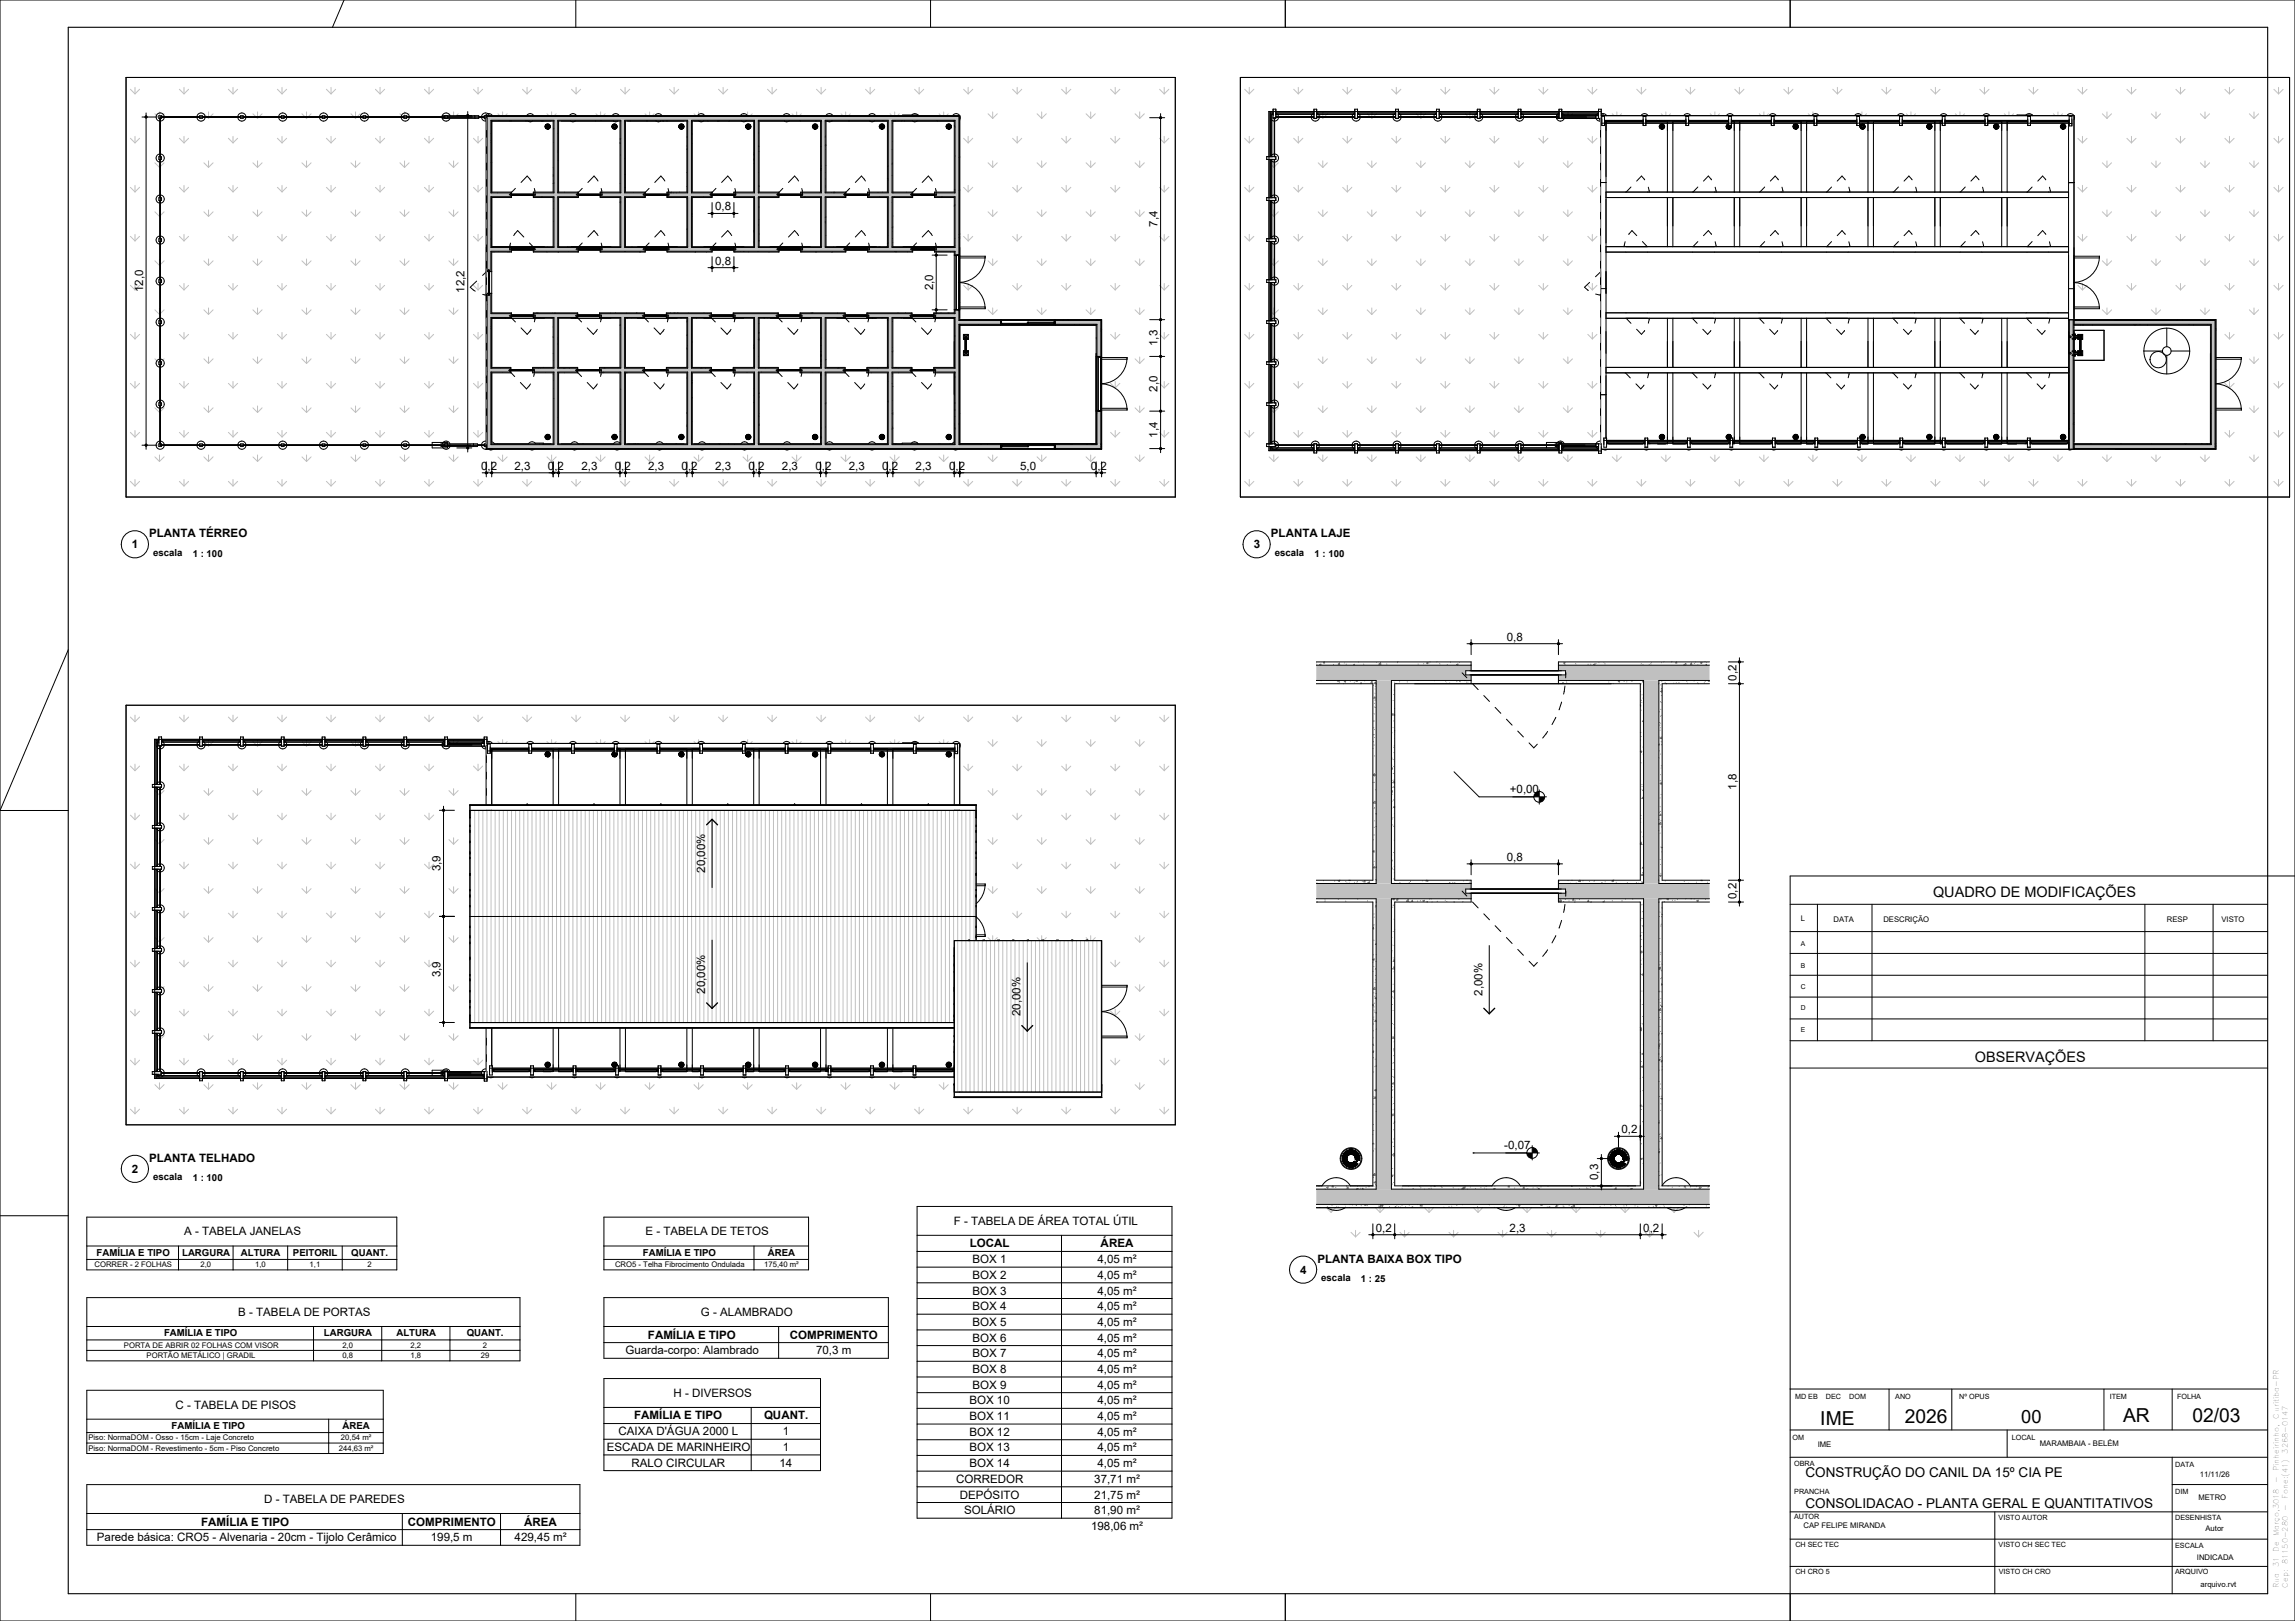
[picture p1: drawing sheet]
<svg xmlns="http://www.w3.org/2000/svg" width="841mm" height="594mm" viewBox="0 0 841 594" stroke-linecap="round" stroke-linejoin="round" font-family="sans-serif">
<defs><g id="words">
<g font-size="7.1">
<text x="698" y="521.6">2026</text>
<text x="778" y="521">AR</text>
<text x="803.4" y="521">02/03</text>
<text x="667.1" y="522.1">IME</text>
</g>
<text font-size="6.7" x="740.7" y="521.2">00</text>
<g font-size="5.3" fill="#040000">
<text x="708.4" y="328.5">QUADRO DE MODIFICAÇÕES</text>
<text x="723.7" y="389.1">OBSERVAÇÕES</text>
</g>
<g font-size="4.9">
<text x="661.6" y="541.3">CONSTRUÇÃO DO CANIL DA 15º CIA PE</text>
<text x="661.6" y="552.5">CONSOLIDACAO - PLANTA GERAL E QUANTITATIVOS</text>
</g>
<g font-size="4.2">
<text x="262" y="77.1">0,8</text>
<text x="424.2" y="83" transform="rotate(-90 424.2 83)">7,4</text>
<text x="262" y="97">0,8</text>
<text x="52.4" y="107.1" transform="rotate(-90 52.4 107.1)">12,0</text>
<text x="170.3" y="107.3" transform="rotate(-90 170.3 107.3)">12,2</text>
<text x="342" y="106.4" transform="rotate(-90 342 106.4)">2,0</text>
<text x="424.2" y="126.8" transform="rotate(-90 424.2 126.8)">1,3</text>
<text x="424.2" y="143.5" transform="rotate(-90 424.2 143.5)">2,0</text>
<text x="424.2" y="160.4" transform="rotate(-90 424.2 160.4)">1,4</text>
<text x="176.3" y="172.1">0,2</text>
<text x="188.5" y="172.1">2,3</text>
<text x="200.8" y="172.1">0,2</text>
<text x="213" y="172.1">2,3</text>
<text x="225.3" y="172.1">0,2</text>
<text x="237.5" y="172.1">2,3</text>
<text x="249.8" y="172.1">0,2</text>
<text x="262" y="172.1">2,3</text>
<text x="274.3" y="172.1">0,2</text>
<text x="286.5" y="172.1">2,3</text>
<text x="298.8" y="172.1">0,2</text>
<text x="311" y="172.1">2,3</text>
<text x="323.3" y="172.1">0,2</text>
<text x="335.5" y="172.1">2,3</text>
<text x="347.8" y="172.1">0,2</text>
<text x="373.8" y="172.1">5,0</text>
<text x="399.8" y="172.1">0,2</text>
<text x="54.7" y="196.9">PLANTA TÉRREO</text>
<text x="465.7" y="196.9">PLANTA LAJE</text>
<text x="48.4" y="200.9">1</text>
<text x="459.4" y="200.9">3</text>
<text x="552.2" y="234.8">0,8</text>
<text x="636.3" y="249.4" transform="rotate(-90 636.3 249.4)">0,2</text>
<text x="553.3" y="290.5">+0,00</text>
<text x="636.3" y="289.4" transform="rotate(-90 636.3 289.4)">1,8</text>
<text x="552.2" y="315.4">0,8</text>
<text x="161.4" y="319.3" transform="rotate(-90 161.4 319.3)">3,9</text>
<text x="258.4" y="319.8" transform="rotate(-90 258.4 319.8)">20,00%</text>
<text x="636.3" y="329.4" transform="rotate(-90 636.3 329.4)">0,2</text>
<text x="161.4" y="358.1" transform="rotate(-90 161.4 358.1)">3,9</text>
<text x="258.4" y="364.1" transform="rotate(-90 258.4 364.1)">20,00%</text>
<text x="543.2" y="364.9" transform="rotate(-90 543.2 364.9)">2,00%</text>
<text x="373.9" y="372.4" transform="rotate(-90 373.9 372.4)">20,00%</text>
<text x="594.2" y="415.3">0,2</text>
<text x="54.7" y="425.8">PLANTA TELHADO</text>
<text x="551.2" y="421">-0,07</text>
<text x="48.4" y="429.8">2</text>
<text x="585.7" y="432.4" transform="rotate(-90 585.7 432.4)">0,3</text>
<text x="349.5" y="448.8">F - TABELA DE ÁREA TOTAL ÚTIL</text>
<text x="67.5" y="452.7">A - TABELA JANELAS</text>
<text x="236.5" y="452.7">E - TABELA DE TETOS</text>
<text x="504.2" y="451.3">0,2</text>
<text x="553.2" y="451.3">2,3</text>
<text x="602.2" y="451.3">0,2</text>
<text x="355.3" y="457.1">LOCAL</text>
<text x="403.3" y="457.1">ÁREA</text>
<text x="356.4" y="462.8">BOX 1</text>
<text x="402.2" y="462.8">4,05 m²</text>
<text x="476.5" y="466.7">4</text>
<text x="482.7" y="462.7">PLANTA BAIXA BOX TIPO</text>
<text x="356.4" y="468.6">BOX 2</text>
<text x="402.2" y="468.6">4,05 m²</text>
<text x="356.4" y="474.3">BOX 3</text>
<text x="402.2" y="474.3">4,05 m²</text>
<text x="87.3" y="482.2">B - TABELA DE PORTAS</text>
<text x="256.9" y="482.2">G - ALAMBRADO</text>
<text x="356.4" y="480.1">BOX 4</text>
<text x="356.4" y="485.8">BOX 5</text>
<text x="402.2" y="480.1">4,05 m²</text>
<text x="402.2" y="485.8">4,05 m²</text>
<text x="237.4" y="490.5">FAMÍLIA E TIPO</text>
<text x="289.5" y="490.5">COMPRIMENTO</text>
<text x="356.4" y="491.6">BOX 6</text>
<text x="402.2" y="491.6">4,05 m²</text>
<text x="229.2" y="496.3">Guarda-corpo: Alambrado</text>
<text x="299.1" y="496.3">70,3 m</text>
<text x="356.4" y="497.3">BOX 7</text>
<text x="402.2" y="497.3">4,05 m²</text>
<text x="356.4" y="503.1">BOX 8</text>
<text x="402.2" y="503.1">4,05 m²</text>
<text x="356.4" y="508.8">BOX 9</text>
<text x="402.2" y="508.8">4,05 m²</text>
<text x="246.9" y="511.8">H - DIVERSOS</text>
<text x="355.2" y="514.6">BOX 10</text>
<text x="402.2" y="514.6">4,05 m²</text>
<text x="64.3" y="516.1">C - TABELA DE PISOS</text>
<text x="232.4" y="520.1">FAMÍLIA E TIPO</text>
<text x="280" y="520.1">QUANT.</text>
<text x="355.2" y="520.3">BOX 11</text>
<text x="402.2" y="520.3">4,05 m²</text>
<text x="226.7" y="525.9">CAIXA D'ÁGUA 2000 L</text>
<text x="286.8" y="525.9">1</text>
<text x="355.2" y="526.1">BOX 12</text>
<text x="402.2" y="526.1">4,05 m²</text>
<text x="222.4" y="531.7">ESCADA DE MARINHEIRO</text>
<text x="286.8" y="531.7">1</text>
<text x="355.2" y="531.8">BOX 13</text>
<text x="402.2" y="531.8">4,05 m²</text>
<text x="231.4" y="537.4">RALO CIRCULAR</text>
<text x="285.6" y="537.4">14</text>
<text x="355.2" y="537.6">BOX 14</text>
<text x="402.2" y="537.6">4,05 m²</text>
<text x="350.4" y="543.3">CORREDOR</text>
<text x="401" y="543.3">37,71 m²</text>
<text x="96.8" y="550.7">D - TABELA DE PAREDES</text>
<text x="351.8" y="549.1">DEPÓSITO</text>
<text x="401" y="549.1">21,75 m²</text>
<text x="353.3" y="554.8">SOLÁRIO</text>
<text x="401" y="554.8">81,90 m²</text>
<text x="73.8" y="559">FAMÍLIA E TIPO</text>
<text x="149.5" y="559">COMPRIMENTO</text>
<text x="192.1" y="559">ÁREA</text>
<text x="399.8" y="560.6">198,06 m²</text>
<text x="35.5" y="564.8">Parede básica: CRO5 - Alvenaria - 20cm - Tijolo Cerâmico</text>
<text x="157.9" y="564.8">199,5 m</text>
<text x="188.6" y="564.8">429,45 m²</text>
</g>
<g font-size="3.5">
<text x="56.1" y="203.6">escala</text>
<text x="70.6" y="203.9">1 : 100</text>
<text x="467.2" y="203.6">escala</text>
<text x="481.7" y="203.9">1 : 100</text>
<text x="56.1" y="432.5">escala</text>
<text x="70.6" y="432.8">1 : 100</text>
<text x="35.4" y="460.2">FAMÍLIA E TIPO</text>
<text x="66.7" y="460.2">LARGURA</text>
<text x="88.3" y="460.2">ALTURA</text>
<text x="107.4" y="460.2">PEITORIL</text>
<text x="128.7" y="460.2">QUANT.</text>
<text x="235.6" y="460.2">FAMÍLIA E TIPO</text>
<text x="281.4" y="460.2">ÁREA</text>
<text x="484.2" y="469.4">escala</text>
<text x="498.7" y="469.7">1 : 25</text>
<text x="60.1" y="489.7">FAMÍLIA E TIPO</text>
<text x="118.7" y="489.7">LARGURA</text>
<text x="145.3" y="489.7">ALTURA</text>
<text x="171" y="489.7">QUANT.</text>
<text x="62.9" y="523.6">FAMÍLIA E TIPO</text>
<text x="125.5" y="523.6">ÁREA</text>
</g>
<g font-size="2.8">
<text x="660" y="337.4">L</text>
<text x="671.9" y="337.7">DATA</text>
<text x="690.2" y="337.7">DESCRIÇÃO</text>
<text x="794.1" y="337.7">RESP</text>
<text x="814.1" y="337.7">VISTO</text>
<text x="34.6" y="464.4">CORRER - 2 FOLHAS</text>
<text x="73.5" y="464.4">2,0</text>
<text x="93.5" y="464.4">1,0</text>
<text x="113.5" y="464.4">1,1</text>
<text x="134.6" y="464.4">2</text>
<text x="225.4" y="464.4">CRO5 - Telha Fibrocimento Ondulada</text>
<text x="280" y="464.4">175,40 m²</text>
<text x="45.4" y="493.9">PORTA DE ABRIR 02 FOLHAS COM VISOR</text>
<text x="53.7" y="497.7">PORTÃO METÁLICO | GRADIL</text>
<text x="125.4" y="493.9">2,0</text>
<text x="125.4" y="497.7">0,8</text>
<text x="150.4" y="493.9">2,2</text>
<text x="150.4" y="497.7">1,8</text>
<text x="176.2" y="497.7">29</text>
<text x="176.9" y="493.9">2</text>
<text x="32.4" y="527.8">Piso: NormaDOM - Osso - 15cm - Laje Concreto</text>
<text x="125" y="527.8">20,54 m²</text>
<text x="32.4" y="531.7">Piso: NormaDOM - Revestimento - 5cm - Piso Concreto</text>
<text x="124.2" y="531.7">244,63 m²</text>
<text x="666.1" y="530.3">IME</text>
<text x="747.5" y="530">MARAMBAIA - BELÉM</text>
<text x="806.1" y="541.3">11/11/26</text>
<text x="805.6" y="549.8">METRO</text>
<text x="660.9" y="559.7">CAP FELIPE MIRANDA</text>
<text x="808.2" y="560.9">Autor</text>
<text x="805" y="571.5">INDICADA</text>
<text x="806.4" y="581.5">arquivo.rvt</text>
</g>
<g font-size="2.6">
<text x="657.8" y="512.8">MD EB</text>
<text x="669.1" y="512.8">DEC</text>
<text x="677.6" y="512.8">DOM</text>
<text x="694.5" y="512.8">ANO</text>
<text x="718" y="512.8">Nº OPUS</text>
<text x="773.1" y="512.5">ITEM</text>
<text x="797.8" y="512.5">FOLHA</text>
<text x="835.1" y="519.9" transform="rotate(-90 835.1 519.9)">Curitiba-PR</text>
<text x="656.8" y="527.7">OM</text>
<text x="737.2" y="527.7">LOCAL</text>
<text x="838.4" y="532.7" transform="rotate(-90 838.4 532.7)">3268-0147</text>
<text x="657.5" y="537.1">OBRA</text>
<text x="797.1" y="537.5">DATA</text>
<text x="835.1" y="539.1" transform="rotate(-90 835.1 539.1)">Pinheirinho,</text>
<text x="657.5" y="547.5">PRANCHA</text>
<text x="797.1" y="547.5">DIM</text>
<text x="838.4" y="549.1" transform="rotate(-90 838.4 549.1)">Fone:(41)</text>
<text x="657.5" y="556.8">AUTOR</text>
<text x="732.4" y="557.1">VISTO AUTOR</text>
<text x="797.1" y="557">DESENHISTA</text>
<text x="835.1" y="562.9" transform="rotate(-90 835.1 562.9)">Março,3018</text>
<text x="657.9" y="566.7">CH SEC TEC</text>
<text x="732.4" y="566.8">VISTO CH SEC TEC</text>
<text x="797.1" y="567.2">ESCALA</text>
<text x="835.1" y="568.6" transform="rotate(-90 835.1 568.6)">De</text>
<text x="835.1" y="574.4" transform="rotate(-90 835.1 574.4)">31</text>
<text x="838.4" y="573.1" transform="rotate(-90 838.4 573.1)">81150-280</text>
<text x="657.9" y="576.8">CH CRO 5</text>
<text x="732.4" y="576.8">VISTO CH CRO</text>
<text x="797.1" y="576.8">ARQUIVO</text>
<text x="835.1" y="581.9" transform="rotate(-90 835.1 581.9)">Rua</text>
<text x="838.4" y="581.9" transform="rotate(-90 838.4 581.9)">Cep:</text>
</g>
<g font-size="2.5">
<text x="660" y="346.6">A</text>
<text x="660" y="354.8">B</text>
<text x="660" y="362.3">C</text>
<text x="660" y="369.9">D</text>
<text x="660" y="378.1">E</text>
</g>
</g></defs>
<path d="M203 44.1h1.4v26.6h-1.4z" fill="#c0c0c0"/>
<g fill="#fff">
<path d="M227.2 44.4h.3v26h-.3z"/>
<path d="M228.9 44.4h.3v26h-.3z"/>
</g>
<path d="M227.5 44.1h1.4v26.6h-1.4z" fill="#c0c0c0"/>
<g fill="#fff">
<path d="M251.7 44.4h.3v26h-.3z"/>
<path d="M253.4 44.4h.3v26h-.3z"/>
</g>
<path d="M252 44.1h1.4v26.6h-1.4z" fill="#c0c0c0"/>
<g fill="#fff">
<path d="M276.2 44.4h.3v26h-.3z"/>
<path d="M277.9 44.4h.3v26h-.3z"/>
</g>
<path d="M276.5 44.1h1.4v26.6h-1.4z" fill="#c0c0c0"/>
<g fill="#fff">
<path d="M300.7 44.4h.3v26h-.3z"/>
<path d="M302.4 44.4h.3v26h-.3z"/>
</g>
<path d="M301 44.1h1.4v26.6h-1.4z" fill="#c0c0c0"/>
<g fill="#fff">
<path d="M325.2 44.4h.3v26h-.3z"/>
<path d="M326.9 44.4h.3v26h-.3z"/>
</g>
<path d="M325.5 44.1h1.4v26.6h-1.4z" fill="#c0c0c0"/>
<g fill="#fff">
<path d="M202.7 72.4h.3v18h-.3z"/>
<path d="M204.4 72.4h.3v18h-.3z"/>
</g>
<path d="M203 72.1h1.4v18.6h-1.4z" fill="#c0c0c0"/>
<g fill="#fff">
<path d="M227.2 72.4h.3v18h-.3z"/>
<path d="M228.9 72.4h.3v18h-.3z"/>
</g>
<path d="M227.5 72.1h1.4v18.6h-1.4z" fill="#c0c0c0"/>
<g fill="#fff">
<path d="M251.7 72.4h.3v18h-.3z"/>
<path d="M253.4 72.4h.3v18h-.3z"/>
</g>
<path d="M252 72.1h1.4v18.6h-1.4z" fill="#c0c0c0"/>
<g fill="#fff">
<path d="M276.2 72.4h.3v18h-.3z"/>
<path d="M277.9 72.4h.3v18h-.3z"/>
</g>
<path d="M276.5 72.1h1.4v18.6h-1.4z" fill="#c0c0c0"/>
<g fill="#fff">
<path d="M300.7 72.4h.3v18h-.3z"/>
<path d="M302.4 72.4h.3v18h-.3z"/>
</g>
<path d="M301 72.1h1.4v18.6h-1.4z" fill="#c0c0c0"/>
<g fill="#fff">
<path d="M325.2 72.4h.3v18h-.3z"/>
<path d="M326.9 72.4h.3v18h-.3z"/>
</g>
<path d="M325.5 72.1h1.4v18.6h-1.4z" fill="#c0c0c0"/>
<g fill="#fff">
<path d="M342.4 92.1v.3h7.3v-.3zM180.2 92.1v.3h7.2v-.3zM317.9 92.1v.3h16.5v-.3zM195.4 92.1v.3h16.5v-.3zM293.4 92.1v.3h16.5v-.3zM219.9 92.1v.3h16.5v-.3zM268.9 92.1v.3h16.5v-.3zM244.4 92.1v.3h16.5v-.3z"/>
<path d="M342.4 90.4v.3h7.3v-.3zM180.2 90.4v.3h7.2v-.3zM195.4 90.4v.3h7.6v-.3zM326.9 90.4v.3h7.5v-.3zM204.4 90.4v.3h7.5v-.3zM317.9 90.4v.3h7.6v-.3zM219.9 90.4v.3h7.6v-.3zM302.4 90.4v.3h7.5v-.3zM228.9 90.4v.3h7.5v-.3zM293.4 90.4v.3h7.6v-.3zM244.4 90.4v.3h7.6v-.3zM277.9 90.4v.3h7.5v-.3zM253.4 90.4v.3h7.5v-.3zM268.9 90.4v.3h7.6v-.3z"/>
</g>
<path d="M179.9 90.7v1.4h7.5v-.5h-.6v-.4h.6v-.5zM342.4 90.7v.5h.7v.4h-.7v.5h7.6v-1.4zM195.4 90.7v.5h.5v.4h-.5v.5h16.5v-.5h-.5v-.4h.5v-.5zM219.9 90.7v.5h.7v.4h-.7v.5h16.5v-.5h-.5v-.4h.5v-.5zM317.9 90.7v.5h.7v.4h-.7v.5h16.5v-.5h-.5v-.4h.5v-.5zM244.4 90.7v.5h.7v.4h-.7v.5h16.5v-.5h-.5v-.4h.5v-.5zM293.4 90.7v.5h.7v.4h-.7v.5h16.5v-.5h-.5v-.4h.5v-.5zM268.9 90.7v.5h.7v.4h-.7v.5h16.5v-.5h-.5v-.4h.5v-.5z" fill="#c0c0c0"/>
<g fill="#fff">
<path d="M342.4 72.1v.3h7.3v-.3zM180.2 72.1v.3h7.2v-.3zM326.9 72.1v.3h7.5v-.3zM195.4 72.1v.3h7.6v-.3zM204.4 72.1v.3h7.5v-.3zM317.9 72.1v.3h7.6v-.3zM302.4 72.1v.3h7.5v-.3zM219.9 72.1v.3h7.6v-.3zM293.4 72.1v.3h7.6v-.3zM228.9 72.1v.3h7.5v-.3zM277.9 72.1v.3h7.5v-.3zM268.9 72.1v.3h7.6v-.3zM244.4 72.1v.3h7.6v-.3zM253.4 72.1v.3h7.5v-.3z"/>
<path d="M302.4 70.4v.3h7.5v-.3zM180.2 70.4v.3h7.2v-.3zM277.9 70.4v.3h7.5v-.3zM342.4 70.4v.3h7.3v-.3zM268.9 70.4v.3h7.6v-.3zM253.4 70.4v.3h7.5v-.3zM326.9 70.4v.3h7.5v-.3zM204.4 70.4v.3h7.5v-.3zM195.4 70.4v.3h7.6v-.3zM293.4 70.4v.3h7.6v-.3zM228.9 70.4v.3h7.5v-.3zM219.9 70.4v.3h7.6v-.3zM244.4 70.4v.3h7.6v-.3zM317.9 70.4v.3h7.6v-.3z"/>
</g>
<path d="M179.9 70.7v1.4h7.5v-.5h-.5v-.4h.5v-.5zM342.4 70.7v.5h.7v.4h-.7v.5h7.6v-1.4zM244.4 70.7v.5h.7v.4h-.7v.5h16.5v-.5h-.5v-.4h.5v-.5zM195.4 70.7v.5h.7v.4h-.7v.5h16.5v-.5h-.5v-.4h.5v-.5zM268.9 70.7v.5h.7v.4h-.7v.5h16.5v-.5h-.5v-.4h.5v-.5zM317.9 70.7v.5h.7v.4h-.7v.5h16.5v-.5h-.5v-.4h.5v-.5zM293.4 70.7v.5h.7v.4h-.7v.5h16.5v-.5h-.5v-.4h.5v-.5zM219.9 70.7v.5h.7v.4h-.7v.5h16.5v-.5h-.5v-.4h.5v-.5z" fill="#c0c0c0"/>
<g fill="#fff">
<path d="M202.7 136.6h.3v26h-.3z"/>
<path d="M204.4 136.6h.3v26h-.3z"/>
</g>
<path d="M203 136.3h1.4v26.6h-1.4z" fill="#c0c0c0"/>
<g fill="#fff">
<path d="M227.2 136.6h.3v26h-.3z"/>
<path d="M228.9 136.6h.3v26h-.3z"/>
</g>
<path d="M227.5 136.3h1.4v26.6h-1.4z" fill="#c0c0c0"/>
<g fill="#fff">
<path d="M251.7 136.6h.3v26h-.3z"/>
<path d="M253.4 136.6h.3v26h-.3z"/>
</g>
<path d="M252 136.3h1.4v26.6h-1.4z" fill="#c0c0c0"/>
<g fill="#fff">
<path d="M276.2 136.6h.3v26h-.3z"/>
<path d="M277.9 136.6h.3v26h-.3z"/>
</g>
<path d="M276.5 136.3h1.4v26.6h-1.4z" fill="#c0c0c0"/>
<g fill="#fff">
<path d="M300.7 136.6h.3v26h-.3z"/>
<path d="M302.4 136.6h.3v26h-.3z"/>
</g>
<path d="M301 136.3h1.4v26.6h-1.4z" fill="#c0c0c0"/>
<g fill="#fff">
<path d="M325.2 136.6h.3v26h-.3z"/>
<path d="M326.9 136.6h.3v26h-.3z"/>
</g>
<path d="M325.5 136.3h1.4v26.6h-1.4z" fill="#c0c0c0"/>
<g fill="#fff">
<path d="M202.7 116.6h.3v18h-.3z"/>
<path d="M204.4 116.6h.3v18h-.3z"/>
</g>
<path d="M203 116.3h1.4v18.6h-1.4z" fill="#c0c0c0"/>
<g fill="#fff">
<path d="M227.2 116.6h.3v18h-.3z"/>
<path d="M228.9 116.6h.3v18h-.3z"/>
</g>
<path d="M227.5 116.3h1.4v18.6h-1.4z" fill="#c0c0c0"/>
<g fill="#fff">
<path d="M251.7 116.6h.3v18h-.3z"/>
<path d="M253.4 116.6h.3v18h-.3z"/>
</g>
<path d="M252 116.3h1.4v18.6h-1.4z" fill="#c0c0c0"/>
<g fill="#fff">
<path d="M276.2 116.6h.3v18h-.3z"/>
<path d="M277.9 116.6h.3v18h-.3z"/>
</g>
<path d="M276.5 116.3h1.4v18.6h-1.4z" fill="#c0c0c0"/>
<g fill="#fff">
<path d="M300.7 116.6h.3v18h-.3z"/>
<path d="M302.4 116.6h.3v18h-.3z"/>
</g>
<path d="M301 116.3h1.4v18.6h-1.4z" fill="#c0c0c0"/>
<g fill="#fff">
<path d="M325.2 116.6h.3v18h-.3z"/>
<path d="M326.9 116.6h.3v18h-.3z"/>
</g>
<path d="M325.5 116.3h1.4v18.6h-1.4z" fill="#c0c0c0"/>
<g fill="#fff">
<path d="M349.7 164.3v.3h.3v-.3zM349.7 136.3v26.6h.3v-26.6zM349.7 116.3v18.6h.3v-18.6zM349.7 113.5v1.4h.3v-1.4zM349.7 92.1v1.4h.3v-1.4zM349.7 72.1v18.6h.3v-18.6zM349.7 44.1v26.6h.3v-26.6z"/>
<path d="M351.4 118.8v44.1h.3v-44.1zM351.4 113.5v3.9h.3v-3.9zM351.4 42.4v51.1h.3v-51.1z"/>
</g>
<path d="M350 113.5v50.8h1.4v-50.8zM350 42.7v50.8h1.4v-50.8z" fill="#c0c0c0"/>
<g fill="#fff">
<path d="M180.2 116.3v.3h7.2v-.3zM342.2 116.3v.3h7.5v-.3zM195.4 116.3v.3h7.6v-.3zM326.9 116.3v.3h7.3v-.3zM204.4 116.3v.3h7.3v-.3zM317.7 116.3v.3h7.8v-.3zM302.4 116.3v.3h7.3v-.3zM219.7 116.3v.3h7.8v-.3zM293.2 116.3v.3h7.8v-.3zM228.9 116.3v.3h7.3v-.3zM277.9 116.3v.3h7.3v-.3zM244.2 116.3v.3h7.8v-.3zM268.7 116.3v.3h7.8v-.3zM253.4 116.3v.3h7.3v-.3z"/>
<path d="M244.2 114.6v.3h16.5v-.3zM180.2 114.6v.3h7.2v-.3zM342.2 114.6v.3h7.5v-.3zM317.7 114.6v.3h16.5v-.3zM195.4 114.6v.3h16.3v-.3zM293.2 114.6v.3h16.5v-.3zM219.7 114.6v.3h16.5v-.3zM268.7 114.6v.3h16.5v-.3z"/>
</g>
<path d="M179.9 114.9v1.4h7.5v-.5h-.5v-.4h.5v-.5zM342.2 114.9v.5h.6v.4h-.6v.5h7.8v-1.4zM244.2 114.9v.5h.6v.4h-.6v.5h16.5v-.5h-.5v-.4h.5v-.5zM195.4 114.9v.5h.7v.4h-.7v.5h16.3v-.5h-.5v-.4h.5v-.5zM317.7 114.9v.5h.6v.4h-.6v.5h16.5v-.5h-.5v-.4h.5v-.5zM268.7 114.9v.5h.6v.4h-.6v.5h16.5v-.5h-.5v-.4h.5v-.5zM293.2 114.9v.5h.6v.4h-.6v.5h16.5v-.5h-.5v-.4h.5v-.5zM219.7 114.9v.5h.6v.4h-.6v.5h16.5v-.5h-.5v-.4h.5v-.5z" fill="#c0c0c0"/>
<g fill="#fff">
<path d="M342.2 136.3v.3h7.5v-.3zM180.2 136.3v.3h7v-.3zM195.2 136.3v.3h7.8v-.3zM326.9 136.3v.3h7.3v-.3zM204.4 136.3v.3h7.3v-.3zM317.7 136.3v.3h7.8v-.3zM302.4 136.3v.3h7.3v-.3zM219.7 136.3v.3h7.8v-.3zM293.2 136.3v.3h7.8v-.3zM228.9 136.3v.3h7.3v-.3zM277.9 136.3v.3h7.3v-.3zM244.2 136.3v.3h7.8v-.3zM268.7 136.3v.3h7.8v-.3zM253.4 136.3v.3h7.3v-.3z"/>
<path d="M180.2 134.6v.3h7v-.3zM342.2 134.6v.3h7.5v-.3zM195.2 134.6v.3h7.8v-.3zM326.9 134.6v.3h7.3v-.3zM204.4 134.6v.3h7.3v-.3zM317.7 134.6v.3h7.8v-.3zM219.7 134.6v.3h7.8v-.3zM228.9 134.6v.3h7.3v-.3zM302.4 134.6v.3h7.3v-.3zM293.2 134.6v.3h7.8v-.3zM244.2 134.6v.3h7.8v-.3zM253.4 134.6v.3h7.3v-.3zM277.9 134.6v.3h7.3v-.3zM268.7 134.6v.3h7.8v-.3z"/>
</g>
<path d="M179.9 134.9v1.4h7.3v-.5h-.5v-.4h.5v-.5zM293.2 134.9v.5h.6v.4h-.6v.5h16.5v-.5h-.5v-.4h.5v-.5zM268.7 134.9v.5h.6v.4h-.6v.5h16.5v-.5h-.5v-.4h.5v-.5zM195.2 134.9v.5h.6v.4h-.6v.5h16.5v-.5h-.5v-.4h.5v-.5zM342.2 134.9v.5h.6v.4h-.6v.5h7.8v-1.4zM317.7 134.9v.5h.6v.4h-.6v.5h16.5v-.5h-.5v-.4h.5v-.5zM219.7 134.9v.5h.6v.4h-.6v.5h16.5v-.5h-.5v-.4h.5v-.5zM244.2 134.9v.5h.6v.4h-.6v.5h16.5v-.5h-.5v-.4h.5v-.5z" fill="#c0c0c0"/>
<g fill="#fff">
<path d="M46.2 28.4v153.7h384.5v-153.7zM58.2 42.4h1v.5h14v-.5h1v.5h13.9v-.5h1v.5h14v-.5h1v.5h14v-.5h1v.5h13.9v-.5h1v.5h14v-.5h1v.5h13v-.5h13.4v.5h2v-.5h174.3v74.7h52v47.5h-225.5v-1h-.7v-.4h-2.6v.4h-13.4v-.4h-12.5v.4h-1v-.4h-14v.4h-1v-.4h-13.9v.4h-1v-.4h-14v.4h-1v-.4h-14v.4h-1v-.4h-13.9v.4h-1v-.4h-14v.4h-1v-1h.5v-14h-.5v-1h.5v-14h-.5v-1h.5v-14.1h-.5v-1h.5v-14h-.5v-1h.5v-14h-.5v-1h.5v-14.1h-.5v-1h.5v-14h-.5v-1h.5v-14h-.5zM58.7 43.4v14h.5v1h-.5v14h.5v1h-.5v14.1h.5v1h-.5v14h.5v1h-.5v14h.5v1h-.5v14.1h.5v1h-.5v14h.5v1h-.5v14h.5v.5h14v-.5h1v.5h13.9v-.5h1v.5h14v-.5h1v.5h14v-.5h1v.5h13.9v-.5h1v.5h14v-.5h1v.5h12.5v-.5h13.4v.5h2.6v-.5h.7v-119.2h-.8v-.5h-2v.5h-13.4v-.5h-13v.5h-1v-.5h-14v.5h-1v-.5h-13.9v.5h-1v-.5h-14v.5h-1v-.5h-14v.5h-1v-.5h-13.9v.5h-1v-.5h-14v.5z"/>
<path d="M350 164.3v.3h16.7v-.3zM386.7 164.3v.3h17v-.3z"/>
<path d="M351.7 162.6v.3h15v-.3zM386.7 162.6v.3h15.3v-.3z"/>
</g>
<path d="M351.4 162.9v1.4h15.3v-1.4zM386.7 162.9v1.4h16.7v-1.4z" fill="#c0c0c0"/>
<g fill="#fff">
<path d="M403.4 150.7v13.6h.3v-13.6zM403.4 117.1v13.5h.3v-13.5z"/>
<path d="M401.7 150.7v11.9h.3v-11.9zM401.7 118.8v11.8h.3v-11.8z"/>
</g>
<path d="M402 150.7v12.2h1.4v-12.2zM402 117.4v13.2h1.4v-13.2z" fill="#c0c0c0"/>
<g fill="#fff">
<path d="M351.7 118.8v.3h15v-.3zM386.7 118.8v.3h15v-.3z"/>
<path d="M386.7 117.1v.3h16.7v-.3zM351.7 117.1v.3h15v-.3z"/>
</g>
<path d="M386.7 117.4v1.4h15.3v-1.4zM351.4 117.4v1.4h15.3v-1.4z" fill="#c0c0c0"/>
<g fill="#fff">
<path d="M386.5 162.9l-.1 1.5h.3v-1.5zM366.7 162.9v1.5h.3l-.1-1.5z"/>
<path d="M386.4 117.4l.1 1.5h.2v-1.5zM366.7 117.4v1.5h.2l.1-1.5z"/>
<path d="M178.2 107.5v57.1h.3v-57.1zM178.2 42.4v57.1h.3v-57.1z"/>
<path d="M179.9 136.3v26.6h.3v-26.6zM179.9 116.3v18.6h.3v-18.6zM179.9 107.5v7.4h.3v-7.4zM179.9 92.1v7.4h.3v-7.4zM179.9 72.1v18.6h.3v-18.6zM179.9 44.1v26.6h.3v-26.6z"/>
</g>
<path d="M178.5 107.5v56.8h1.4v-56.8h-.5v.7h-.4v-.7zM178.5 42.7v56.8h.5v-.5h.4v.5h.5v-56.8z" fill="#c0c0c0"/>
<g fill="#fff">
<path d="M178.5 42.4h172.9v.3h-172.9z"/>
<path d="M326.9 44.1v.3h22.8v-.3zM180.2 44.1v.3h22.8v-.3zM302.4 44.1v.3h23.1v-.3zM204.4 44.1v.3h23.1v-.3zM277.9 44.1v.3h23.1v-.3zM228.9 44.1v.3h23.1v-.3zM253.4 44.1v.3h23.1v-.3z"/>
</g>
<path d="M179.9 42.7h170.1v1.4h-170.1z" fill="#c0c0c0"/>
<g fill="#fff">
<path d="M178.5 164.3h171.2v.3h-171.2z"/>
<path d="M326.9 162.6v.3h22.8v-.3zM302.4 162.6v.3h23.1v-.3zM204.4 162.6v.3h23.1v-.3zM180.2 162.6v.3h22.8v-.3zM228.9 162.6v.3h23.1v-.3zM253.4 162.6v.3h23.1v-.3zM277.9 162.6v.3h23.1v-.3z"/>
</g>
<path d="M179.9 162.9h170.1v1.4h-170.1z" fill="#c0c0c0"/>
<g fill="none" stroke="#787878" stroke-width=".37">
<path d="M178.2 54.3v.4M178.3 59.9h.1M178.4 57.4h.1M178.5 54.8h.1M178.5 43.3v.1M179.9 48.9l.3-.1-.3 .3M179.9 51.6l.2 .6h-.2M179.9 59.5l.2-.3 .1 .5-.3-.1M182.2 42.7l.2-.2v.2M182.8 44.1h.1M187.1 44.1l-.3 .3M187.1 44.1l.1 .3"/>
<path d="M190.5 42.4h.1M192.5 44.1l.3 .2 .1-.2M194 44.1v.1M194.5 42.5h.1M198.1 44.2h.1M198.7 44.1l-.3 .3h.4M198.8 44.1l.1 .3M199.7 42.5h.1M202.9 52.3h.1M202.9 42.6h.1M203 47l-.2 .2h.2M203.7 42.7h.1"/>
<path d="M204.4 58.9h.3M204.4 48.8v.1M204.4 55.3v.7M204.4 55.3h.1M204.6 51.6h.1M204.7 45.7h.1M204.7 58.6l-.3 .1M210.1 42.4h.1M210.6 42.5h.1M213.9 42.4h.1M218.2 44.3h.1M220.3 44.1h.1"/>
<path d="M221.1 42.7h.2M222.4 42.5h.1M226.5 42.7h.1M226.8 42.4h.1M226.9 42.4h.1M227.2 52.1v.4M227.4 56.8h.1M227.5 50.7l-.3 .3h.3M228.9 58h.1M229 55.5h.1M229.1 46.7h.1M229.1 52.9v.1"/>
<path d="M229.2 42.6h.1M231 44.3h.1M232.6 42.4h.1M237.2 44.3h-.1M240.2 44.1h.1M240.3 44.2h.1M241.1 42.4h.1M241.5 42.4h-.4M242.8 44.1l.3 .2v-.2M242.9 44.4l.1-.2 .1 .2M244.4 44.4h.1M246.8 42.7l.1-.2 .1 .2"/>
<path d="M251.7 54.8h.3M251.7 53.5h.1M251.8 42.6h-.1M252 54.4l-.3 .3M252 50.1l-.2 .1 .2 .1M253.4 48.8v.4M253.4 50.6h.1M253.5 47.7v.1M253.6 52.7h.1M253.7 44.6v.1M256.7 44.1l-.1 .1M259.4 44.3h-.1"/>
<path d="M260.3 42.4h.1M260.4 42.4h.1M263.1 44.2h.1M263.2 44.1l-.2 .3h.2M263.4 44.1v.3M267.2 44.4h.1M268.4 42.5v.1M271.2 42.7h.3M276.2 56.6l.2-.3 .1 .5h-.3M276.2 58.6h.3M276.2 55.8h.1M276.4 52.7h.1"/>
<path d="M276.5 58l-.3 .3M276.5 59.9v.2M277.9 48.8h.1M278 53.7h.1M278.1 53.5h.1M278.2 55.6h-.1M282.2 42.4h.6M287.8 42.4h.1M293 44.1h.3M293.9 42.5h-.1M297.7 42.5h.1M299 44.3l-.1 .1"/>
<path d="M300.8 53.7h.1M302.4 53.4l.3 .1M302.4 50v.3M302.4 54.7h.1M302.7 53.3l-.1-.3-.2 .3M305 44.4h.1M305.7 42.4h.4M310.6 42.4h.1M311.1 44.3h-.1M311.3 42.7l.2-.2v.2M313.4 42.4h.1M315.9 42.4h-.1"/>
<path d="M317.5 42.5v.1M321.4 42.7h.3M323.5 44.1h-.1M325.2 54.7h.1M326.9 59.8l.2-.1-.2 .5M326.9 54.7v.1M326.9 45.1h.1M327.1 51.9h-.1M327.7 44.1l-.2 .3h.2M327.9 44.1v.3M330.5 44.2h-.1M331.4 44.3v.1"/>
<path d="M338.2 42.4l-.2 .2 .7 .1v-.3M342.2 42.6h.1M343.2 44.1h.3M349.7 45.9v.4M349.8 49.1l-.1 .1M349.9 46.6h-.1M349.9 57.1h-.1M351.7 57.5l-.2 .2 .2 .1M178.2 62.4h.1M178.3 60.4h.1M178.4 65.3h.1M178.5 60.5h.1"/>
<path d="M180.2 68.5h.1M182 72.4h.1M182.2 70.7h.1M198.4 72.3h.1M198.4 72.4l.2-.3 .1 .3M198.4 72.1h.1M202.7 64.2l.2-.1-.2 .4M202.7 61.4h.1M202.8 61.9h.1M202.9 66.3h.1M202.9 76.5h.1M203 66.9l-.3 .3 .3 .1"/>
<path d="M203 73.7h.1M206.9 70.4h.1M211.6 70.4l.3 .3v-.2M224.7 72.3h.1M227 70.5h.1M227.3 67.3h.1M227.5 73.9l-.3 .1M227.5 74l-.1 .4-.2-.2M228.9 68.6l.3 .2M229 67.5h.1M229.2 61.9h.1M229.2 63.6l-.3 .3 .3 .1"/>
<path d="M229.2 68.5l-.3 .1M232.3 70.5h.1M234.6 72.3h.1M236.2 72.2h-.1M244.4 72.3l.1 .1M244.8 72.1l-.4 .1M244.9 72.1l-.1 .3M245.9 70.4l-.2 .3M246.1 70.4v.3M246.7 70.7h.1M247.9 70.6h-.1M249 70.4h.1"/>
<path d="M251.7 68.4h.1M251.7 63.2h.1M251.7 72.8h.1M251.7 72.6h.1M251.8 72.8h.1M251.8 70v.1M251.9 67.5h.1M253.7 72.1h.6M253.7 79.3h.1M253.7 78.3l-.2 .1 .2 .2M256.6 72.1h.1M257.6 72.1h.2"/>
<path d="M257.8 72.1h.1M272.9 72.2l.1 .1M275.7 72.3h.1M278 72.8h.1M278 63.1l.1 .1M278.2 68.2h.1M278.2 75.7v.2M295 72.1l-.4 .1 .2 .2M295.1 72.1l-.1 .3M300.5 70.4h.1M300.7 62.4h.3M301 60.8h-.1"/>
<path d="M301 61.7v.1M301 61.7l-.3 .3M301 69.8h.1M302.4 68.2h.1M302.5 65.7h.1M302.6 63.1h.1M302.6 68.8h.1M302.7 60.6h.1M302.7 79.4l-.3 .3h.3M304.5 70.6h.1M305.7 70.4l-.3 .2 .5 .1-.1-.3M309.7 72.1l-.2 .2h.4"/>
<path d="M321.8 70.6h-.1M322 72.1h.3M322.3 72.1h.1M323.3 70.4h.1M325.2 65.7l.2-.2 .1 .7h-.3M325.2 65.3v.2M325.2 65.3h.1M325.4 76.8h-.1M325.4 77.7h.1M325.4 74h.1M325.5 60.7l-.3 .4h.3M325.5 75.2h.1"/>
<path d="M326.9 74.1h.1M326.9 64.4h.1M327.2 79.1v.1M327.3 70.6h.1M327.4 72.4l.3-.3v.3M329.4 72.1h.1M332.2 70.4h.1M345.1 72.1l-.3 .1 .2 .2M345.2 72.3h.1M345.3 72.1l-.1 .3M349.7 69.4v.6M349.7 75.1v.4"/>
<path d="M349.7 75.5h.1M351.5 67.9h-.1M351.7 69.6l-.3 .1M351.7 69.6l-.2 .4-.1-.1M179.9 82.6v.3M179.9 87.4v.4M179.9 87.4h.1M180 88.1h.1M181.1 92.3h-.1M182.6 92.1h.1M186.2 92.4h-.1M186.5 90.5h.1"/>
<path d="M186.7 92.3h.1M200.4 92.2h.1M200.6 90.5h-.1M202.8 81.2h.1M204.5 89.1h.1M204.5 92.4h.1M204.5 87.2h.1M204.6 84.5h.1M204.6 86.6h.1M204.7 84v.1M208.1 90.4l-.2 .2 .4 .1M208.2 92.2h-.1"/>
<path d="M208.5 90.4v.3M220.2 92.4h.1M221.4 90.7l.6-.2-.1 .2M227.4 89.7h.1M228.8 92.1h.4M229.1 81.2h.1M231.7 90.5h-.1M234.4 92.4l.2-.2v.2M251.6 92.1h.1M251.7 84l.3 .1M252 83.8l-.3 .1M253.4 83.5h.1"/>
<path d="M254.8 92.3v.1M254.8 92.3l-.2 .1M254.9 92.2h.1M254.9 92.3v.1M258.9 92.3l.1 .1M260.5 90.6h.1M269.4 92.4h.1M271.3 92.1h.1M271.6 90.7l.6-.2-.1 .2M271.6 90.7h.1M272.3 92.1h.3M274.3 92.2h.1"/>
<path d="M276.2 84.5v.5M276.2 84.5h.1M276.2 88.7h.1M277.7 92.2h.1M278 92.1h.1M278 82.4v.1M278.1 80.4h.1M278.2 88.2v.1M278.2 85.7h.1M281.7 92.4h.1M283.8 90.5h.1M293.4 92.1l.3 .1"/>
<path d="M293.7 92.1v.1M293.8 92.1h.1M298.9 92.4l.2-.2v.2M302.4 81.3v.3M302.5 81.4h.1M302.6 86.3h.1M304.8 92.4h.2M305.4 90.5v.1M320.2 90.4l-.3 .3M320.3 90.4v.3M321.9 90.7l.5-.3-.1 .3M324.9 90.4h.1"/>
<path d="M324.9 90.5h.1M325.2 89.1l.2-.3 .1 .5h-.3M325.2 82.8h.1M325.3 80.2h.1M325.4 86.3h.1M326.9 83.5h.3M326.9 82.4h.1M326.9 87.5h.1M327 87.3h.1M327 84.8h.1M327.1 88.8h.1M327.2 83.1l-.3 .3"/>
<path d="M327.9 92.1l.6 .2v-.2M332 90.5h.1M332.5 92.3h.1M344.1 92.1h.1M345 90.6h.1M348.2 92.3h.1M349.7 92.8h.1M349.8 87.3v.1M349.8 90h.1M351.4 87.3h.3M351.4 85.9l.3 .1M351.4 88.4h.1"/>
<path d="M351.7 85.7l-.1-.2-.2 .3M351.7 86.8l-.3 .3M178.5 110.1v.2M178.5 111.5v.1M179.9 119.8v.6M180.1 117.7h.1M180.2 118.5h.1M185 116.3l.3 .2v-.2M196.7 114.6h.1M197.1 114.6l-.1 .3-.3-.3M198 116.4v.1M202.1 116.6h.1"/>
<path d="M202.4 114.7h.1M202.7 119.8h.1M203.2 114.9h.2M203.7 114.7h-.1M204.5 117.4h.1M207.4 116.5h.1M211.2 116.3l-.3 .3M211.3 116.5h-.1M211.5 116.3v.3M223.7 114.8h.1M225.6 114.6h.1M226.8 116.4h.1"/>
<path d="M227.5 118.8l-.3 .3 .3 .1M228.9 119.9v.4M229 119.8h.1M229.6 114.8h.1M229.9 116.3l-.4 .2 .3 .1M230 116.3l-.1 .3M231.3 116.6h.1M233.1 114.9l.3-.3v.3M245.8 114.7h-.1M246.9 114.6l.4 .3v-.3M248.3 114.6h.1M249.5 116.3l-.1 .2h.4v-.2"/>
<path d="M251.7 117.6l.3-.1-.3 .4M252.4 114.8h.1M255.1 116.6h.1M257.9 114.7h.1M259.3 114.9h.1M270.3 116.5h.1M278.2 118.6h-.1M278.2 116.5h.1M280 116.3l-.3 .1 .3 .2M280.2 116.3l-.1 .3M281.2 116.6h-.1M297.1 114.6l.4 .3v-.3"/>
<path d="M297.9 114.6l-.3 .3M297.9 114.6v.3M300.7 116.4h-.1M304.6 116.5h.1M307 114.8h.1M319.6 116.6h.2M323 116.6l.3-.3v.3M325.2 117v.5M325.2 117h.1M327 117.7h.1M327.1 117.7v.1M329 114.7h.1"/>
<path d="M330.2 116.3l-.3 .1 .3 .2M330.4 116.3l-.1 .3M331.8 114.7h.1M343.4 114.7h.1M344.8 114.7h.1M347.4 114.6l.3 .2v-.2M347.4 114.9h.1M351.4 113.8v.3M351.5 115h.1M351.6 119.9l.1 .1M354.1 119.1h.1M355 119.1h.1"/>
<path d="M358.5 119h.1M389.6 117.1l-.2 .3M389.7 117.1l.1 .3M391.2 117.1h.3M393 117.2h.1M393.9 118.8l-.1 .1M395.4 119.1h.1M400.6 119h.1M402.6 117.4h.1M178.3 135.3v.1M178.4 126.3h.1M178.5 138l-.3 .4 .3 .1"/>
<path d="M178.5 136.1h-.2l.2 .1M179.9 136.4h.1M179.9 122.7v.1M180 137h.1M180 120.2h.1M180.1 134.3h.1M180.1 137.8h.1M180.2 130.6h.1M180.2 128.2h.1M183.4 134.9h.1M184 136.5v.1M197.3 134.8h.1"/>
<path d="M197.9 134.8h.1M199 134.6l.4 .1M199.4 134.6v.1M199.7 136.4l.1 .1M202.7 123.7h.1M202.7 123.3l.1 .4M202.7 129.5h.1M202.7 136.4h.1M202.7 137.3h.1M202.8 134.8h.1M202.9 139.5h.1M202.9 132.2h.1"/>
<path d="M203 129.7h.1M204.4 123.8v.4M204.4 126.1v.2M204.6 134.9l.2-.2v.2M204.7 120.7h.1M204.9 136.5h.1M206.7 134.9l.4-.2v.2M206.8 136.6h.1M208.6 134.9h.1M221 136.3l-.2 .2 .5 .1-.1-.3M221.4 134.9l.2-.2 .1 .2M222.2 134.7h.1"/>
<path d="M226.6 136.6h.1M226.9 136.3h.1M227.3 122.6h.1M228.9 136.3v.1M228.9 133.3h.1M229 139.1h.1M229 129.4h.1M229.1 121.7h.1M229.4 136.3l-.2 .3h.5M229.8 136.3v.3M245.5 136.6h-.1M251.7 127.7l.2-.2v.5h-.2"/>
<path d="M251.7 123h.3M251.7 138.6h.1M251.9 126.6h.1M252 122.5l-.3 .3M253.4 132.9h.1M253.5 122.7v.1M253.5 130.4h.1M253.6 127.8v.1M253.7 139.3v.1M253.7 125.3h.1M256.9 134.9l.4-.2v.2M257.1 134.7h.1"/>
<path d="M258.5 134.9h.1M260.5 134.7h-.1M269.1 134.9l.2-.2 .1 .2M273.7 136.5l.1 .1M276.2 126.8h.3M276.4 127.6v.1M276.5 132.6h.1M276.5 127.5l-.1 .3-.2-.2M276.5 139.9h.1M276.5 126.2l-.3 .3M276.5 127.3l-.3 .1M277.9 124.4l.2-.2 .1 .3"/>
<path d="M277.9 124.6h.3M277.9 122l.3 .2M277.9 123.8h.1M277.9 130.7h.1M277.9 121v.1M278.1 121.4h-.1M278.2 121.8l-.3 .2M279.1 136.3h.1M280.5 134.8h.1M285.2 136.6h-.1M296.1 134.7h.1M297.8 136.4v.1"/>
<path d="M300.1 136.5h.1M300.7 130.6h.3M300.7 132.2l.3 .1M300.7 130.2l.2-.3 .1 .5M300.8 128.7h.1M300.9 126.6h-.1M300.9 133.6h.1M301 123.9h-.1M301 137.2l-.3 .1 .3 .3M301 131.9l-.3 .3M302.5 137.4h-.1M302.6 134.6h-.1"/>
<path d="M302.7 131.7l-.2 .1 .2 .1M307.1 134.9l.4-.3v.3M319.4 136.6h-.1M321.7 134.8h-.1M325.2 133.8l.1-.1 .1 .7h-.2M325.2 129.7h.1M325.3 134.6h.1M325.4 139.8h-.1M327 137l.1 .1M327 138.1h.1M327.1 127.4h.1M327.2 128.6l-.3 .3h.3"/>
<path d="M328 134.6l.5 .1M328 134.6h.1M328.5 134.6v.1M329.3 136.6h-.1M329.4 134.8h.1M333.6 134.9l.2-.2 .1 .2M348.1 134.6h.1M349.7 137.5v.7M349.7 137.5h.1M349.8 122.9h.1M350 123.2h.1M350 136.4v.2"/>
<path d="M401.7 123.7v.5M403.4 120.5l.2-.2 .1 .5M403.4 120.9l.3 .1M403.4 121.3h.1M178.5 156.4h-.1M180.1 157.1h.1M180.1 147.5h.1M202.8 142.3h.1M203 145.9v.1M204.4 153h.1M204.5 150.3h.1M227.2 158.2h.1"/>
<path d="M227.3 155.5h.1M227.5 142.6v.2M229 158.4h.1M229 148.7h.1M229.2 158.9l-.1 .1M229.2 155.2h.1M251.7 155.7v.5M251.7 151.3v.2M253.4 145.8l.2-.1-.2 .4M253.7 154.3h.1M253.7 140.2v.2M276.2 147.5h.1"/>
<path d="M276.3 144.9v.1M276.4 142.4h.1M277.9 152.4v.4M278.1 155.4h.1M278.1 151.5h.1M278.1 155.1h.1M278.1 145.4l.1 .1M278.2 143.9l-.2 .2 .2 .1M278.2 155.7l-.1 .3-.2-.1M278.2 155.5l-.3 .2M300.9 156.8h.1M302.4 147.9l.3 .1"/>
<path d="M302.5 156.4h.1M302.7 147.6l-.3 .3M325.3 142.6h-.1M325.5 147l-.3 .1 .3 .2M326.9 157.1h.3M326.9 151.7l.3 .1M326.9 157.4h.1M326.9 140.6h.1M327 150.6h-.1M327 156.3v.1M327 146.7h.1M327.2 141.6v.1"/>
<path d="M327.2 156.9l-.1-.3-.2 .3M327.2 151.2l-.3 .3M349.7 155.2h.1M349.8 155.8h-.1M349.8 152.6v.1M349.9 150.1h.1M350 156.9v.2M350 147.6h.1M351.4 155.5l.2 .1M351.7 154.9l-.3 .3M351.7 151.4h.1M402 151.3v.2"/>
<path d="M178.5 163.3h-.1M179.2 164.6h-.1M180.1 164.3l.3 .3 .1-.3M182.4 162.8h-.1M191.7 162.9h-.1M192.9 164.6l.2-.2 .1 .2M193.4 164.5h.1M197.5 162.6h.3M198.9 162.6l-.1 .2h.4v-.2M201.8 162.7h.1M204.1 164.6h.1M204.6 162.8v.1"/>
<path d="M204.6 162.8l-.1 .1M208.8 162.9h.1M212.5 164.4h.1M213.7 162.8h.1M216.6 164.6h.1M220.7 164.6l.3-.3 .1 .3M221.3 164.5h.1M225.1 164.5l-.1 .1M229.1 161.5h-.1M230.2 164.3h.1M230.7 164.3l-.1 .3-.4-.3M232.4 162.6h.5"/>
<path d="M233.7 162.7h.1M243.3 164.3h.1M244.1 162.8h.1M244.4 164.5h.1M247.7 162.6h.3M248.9 164.6h.2M252 160.5h.1M256.2 162.9h-.1M259 162.9h.1M260 162.7h.1M261.9 164.3v.1M263.4 162.6l-.1 .2h.5l-.1-.2"/>
<path d="M266.9 162.8h.1M269.1 162.8v.1M270.7 162.8h.1M274.9 162.9h.1M275.7 162.7h-.1M276.2 161.5h.1M276.2 161.1h.2l-.2 .4M280.4 164.3l.4 .3 .1-.3M280.8 164.3h.1M284.4 164.4h.1M284.8 164.5h.1M285.5 164.3l-.3 .3"/>
<path d="M285.5 164.3l.1 .3M288.2 162.6l.6 .3v-.3M296.9 162.8h.1M298 162.6h.2M298.9 164.6h.1M300.7 160.2l.2-.2 .1 .5-.3-.1M301 160.3h.1M303.6 164.3h.1M304.5 164.5h.1M307.6 164.5h.1M309.2 162.9h.1M309.2 162.9h-.1"/>
<path d="M318.3 164.5h.1M325.4 161.3h.1M326.5 164.3v.1M328 162.6l-.2 .2 .5 .1-.1-.3M330.1 162.9h-.1M330.6 164.3l.4 .3 .1-.3M333.7 162.9h.1M333.7 162.9h-.1M335.8 164.5h.1M337.7 164.4h.1M338.1 162.8h-.1M344.3 162.6l-.3 .3h.3"/>
<path d="M344.7 162.6v.3M345.7 164.6h-.1M348.2 162.6h.2M349.4 162.8h.1M349.8 164.6l.2-.3 .1 .3M349.8 162.3h.1M357.9 162.7h.1M359.4 162.9h.1M359.4 162.9h-.1M362 162.8v.1M362.2 164.4v.1M387.8 164.5h-.1"/>
<path d="M392.2 164.5h.1M392.5 162.6l-.1 .2 .4 .1v-.3M398.2 162.9h.1M398.2 162.9h-.1M398.4 162.6h.2M398.6 164.4h.1M400.3 162.6l-.3 .3M400.6 162.6v.3M401.7 161.5h.1M402.7 164.6h.1M403.4 163.8h.3M403.7 163.5l-.1-.2-.2 .4"/>
</g>
<g fill="none" stroke="#c0c0c0" stroke-width=".37">
<path d="M47.8 32.7l1.7 1.7M49.5 32v2.4M51.1 32.7l-1.6 1.7M65.7 32.7l1.7 1.7M67.4 32v2.4M69.1 32.7l-1.7 1.7M83.7 32.7l1.7 1.7M85.4 32v2.4M87.1 32.7l-1.7 1.7M101.7 32.7l1.6 1.7M103.3 32v2.4M105 32.7l-1.7 1.7"/>
<path d="M119.6 32.7l1.7 1.7M121.3 32v2.4M123 32.7l-1.7 1.7M137.6 32.7l1.7 1.7M139.3 32v2.4M140.9 32.7l-1.6 1.7M155.5 32.7l1.7 1.7M157.2 32v2.4M158.9 32.7l-1.7 1.7M173.5 32.7l1.7 1.7M175.2 32v2.4M176.9 32.7l-1.7 1.7"/>
<path d="M191.5 32.7l1.6 1.7M193.1 32v2.4M194.8 32.7l-1.7 1.7M209.4 32.7l1.7 1.7M211.1 32v2.4M212.8 32.7l-1.7 1.7M227.4 32.7l1.7 1.7M229.1 32v2.4M230.7 32.7l-1.6 1.7M245.3 32.7l1.7 1.7M247 32v2.4M248.7 32.7l-1.7 1.7"/>
<path d="M263.3 32.7l1.7 1.7M265 32v2.4M266.7 32.7l-1.7 1.7M281.3 32.7l1.6 1.7M282.9 32v2.4M284.6 32.7l-1.7 1.7M299.2 32.7l1.7 1.7M300.9 32v2.4M302.6 32.7l-1.7 1.7M317.2 32.7l1.7 1.7M318.9 32v2.4M320.5 32.7l-1.6 1.7"/>
<path d="M335.1 32.7l1.7 1.7M336.8 32v2.4M338.5 32.7l-1.7 1.7M353.1 32.7l1.7 1.7M354.8 32v2.4M356.5 32.7l-1.7 1.7M371.1 32.7l1.6 1.7M372.7 32v2.4M374.4 32.7l-1.7 1.7M389 32.7l1.7 1.7M390.7 32v2.4M392.4 32.7l-1.7 1.7"/>
<path d="M407 32.7l1.7 1.7M408.7 32v2.4M410.3 32.7l-1.6 1.7M424.9 32.7l1.7 1.7M426.6 32v2.4M428.3 32.7l-1.7 1.7M47.8 50.7l1.7 1.7M49.5 50v2.4M51.1 50.7l-1.6 1.7M56.8 59.7l1.6 1.6M56.8 41.7l1.4 1.4M58.4 41v1.4"/>
<path d="M58.4 59v2.3M60.1 41.7l-.9 .9M60.1 59.7l-1.7 1.6M65.7 50.7l1.7 1.7M67.4 50v2.4M69.1 50.7l-1.7 1.7M74.7 59.7l1.7 1.6M74.7 41.7l1.7 1.7M76.4 41v2.4M76.4 59v2.3M78.1 41.7l-1.7 1.7M78.1 59.7l-1.7 1.6"/>
<path d="M83.7 50.7l1.7 1.7M85.4 50v2.4M87.1 50.7l-1.7 1.7M92.7 59.7l1.7 1.6M92.7 41.7l1.7 1.7M94.4 41v2.4M94.4 59v2.3M96 41.7l-1.6 1.7M96 59.7l-1.6 1.6M101.7 50.7l1.6 1.7M103.3 50v2.4M105 50.7l-1.7 1.7"/>
<path d="M110.6 59.7l1.7 1.6M110.6 41.7l1.7 1.7M112.3 41v2.4M112.3 59v2.3M114 41.7l-1.7 1.7M114 59.7l-1.7 1.6M119.6 50.7l1.7 1.7M121.3 50v2.4M123 50.7l-1.7 1.7M128.6 59.7l1.7 1.6M128.6 41.7l1.7 1.7M130.3 41v2.4"/>
<path d="M130.3 59v2.3M132 41.7l-1.7 1.7M132 59.7l-1.7 1.6M137.6 50.7l1.7 1.7M139.3 50v2.4M140.9 50.7l-1.6 1.7M146.6 59.7l1.6 1.6M146.6 41.7l1.4 1.4M148.2 41v1.4M148.2 59v2.3M149.9 41.7l-.9 .9M149.9 59.7l-1.7 1.6"/>
<path d="M155.5 50.7l1.7 1.7M157.2 50v2.4M158.9 50.7l-1.7 1.7M164.5 59.7l1.7 1.6M164.5 41.7l.7 .7M166.2 41v1.4M166.2 59v2.3M167.9 41.7l-.7 .7M167.9 59.7l-1.7 1.6M173.5 50.7l1.7 1.7M175.2 50v2.4M176.9 50.7l-1.7 1.7"/>
<path d="M182.5 41.7l.7 .7M184.2 41v1.4M185.8 41.7l-.6 .7M200.4 41.7l.7 .7M202.1 41v1.4M203.8 41.7l-.7 .7M218.4 41.7l.7 .7M220.1 41v1.4M221.8 41.7l-.7 .7M236.4 41.7l.6 .7M238 41v1.4M239.7 41.7l-.7 .7"/>
<path d="M254.3 41.7l.7 .7M256 41v1.4M257.7 41.7l-.7 .7M272.3 41.7l.7 .7M274 41v1.4M275.6 41.7l-.6 .7M290.2 41.7l.7 .7M291.9 41v1.4M293.6 41.7l-.7 .7M308.2 41.7l.7 .7M309.9 41v1.4M311.6 41.7l-.7 .7"/>
<path d="M326.2 41.7l.6 .7M327.8 41v1.4M329.5 41.7l-.7 .7M344.1 41.7l.7 .7M345.8 41v1.4M347.5 41.7l-.7 .7M353.1 50.7l1.7 1.7M354.8 50v2.4M356.5 50.7l-1.7 1.7M362.1 59.7l1.7 1.6M362.1 41.7l1.7 1.7M363.8 41v2.4"/>
<path d="M363.8 59v2.3M365.4 41.7l-1.6 1.7M365.4 59.7l-1.6 1.6M371.1 50.7l1.6 1.7M372.7 50v2.4M374.4 50.7l-1.7 1.7M380 59.7l1.7 1.6M380 41.7l1.7 1.7M381.7 41v2.4M381.7 59v2.3M383.4 41.7l-1.7 1.7M383.4 59.7l-1.7 1.6"/>
<path d="M389 50.7l1.7 1.7M390.7 50v2.4M392.4 50.7l-1.7 1.7M398 59.7l1.7 1.6M398 41.7l1.7 1.7M399.7 41v2.4M399.7 59v2.3M401.4 41.7l-1.7 1.7M401.4 59.7l-1.7 1.6M407 50.7l1.7 1.7M408.7 50v2.4M410.3 50.7l-1.6 1.7"/>
<path d="M416 59.7l1.6 1.6M416 41.7l1.6 1.7M417.6 41v2.4M417.6 59v2.3M419.3 41.7l-1.7 1.7M419.3 59.7l-1.7 1.6M424.9 50.7l1.7 1.7M426.6 50v2.4M428.3 50.7l-1.7 1.7M47.8 68.6l1.7 1.7M49.5 67.9v2.4M51.1 68.6l-1.6 1.7"/>
<path d="M56.8 77.6l1.6 1.7M58.4 76.9v2.4M60.1 77.6l-1.7 1.7M65.7 68.6l1.7 1.7M67.4 67.9v2.4M69.1 68.6l-1.7 1.7M74.7 77.6l1.7 1.7M76.4 76.9v2.4M78.1 77.6l-1.7 1.7M83.7 68.6l1.7 1.7M85.4 67.9v2.4M87.1 68.6l-1.7 1.7"/>
<path d="M92.7 77.6l1.7 1.7M94.4 76.9v2.4M96 77.6l-1.6 1.7M101.7 68.6l1.6 1.7M103.3 67.9v2.4M105 68.6l-1.7 1.7M110.6 77.6l1.7 1.7M112.3 76.9v2.4M114 77.6l-1.7 1.7M119.6 68.6l1.7 1.7M121.3 67.9v2.4M123 68.6l-1.7 1.7"/>
<path d="M128.6 77.6l1.7 1.7M130.3 76.9v2.4M132 77.6l-1.7 1.7M137.6 68.6l1.7 1.7M139.3 67.9v2.4M140.9 68.6l-1.6 1.7M146.6 77.6l1.6 1.7M148.2 76.9v2.4M149.9 77.6l-1.7 1.7M155.5 68.6l1.7 1.7M157.2 67.9v2.4M158.9 68.6l-1.7 1.7"/>
<path d="M164.5 77.6l1.7 1.7M166.2 76.9v2.4M167.9 77.6l-1.7 1.7M173.5 68.6l1.7 1.7M175.2 67.9v2.4M176.9 68.6l-1.7 1.7M353.1 68.6l1.7 1.7M354.8 67.9v2.4M356.5 68.6l-1.7 1.7M362.1 77.6l1.7 1.7M363.8 76.9v2.4M365.4 77.6l-1.6 1.7"/>
<path d="M371.1 68.6l1.6 1.7M372.7 67.9v2.4M374.4 68.6l-1.7 1.7M380 77.6l1.7 1.7M381.7 76.9v2.4M383.4 77.6l-1.7 1.7M389 68.6l1.7 1.7M390.7 67.9v2.4M392.4 68.6l-1.7 1.7M398 77.6l1.7 1.7M399.7 76.9v2.4M401.4 77.6l-1.7 1.7"/>
<path d="M407 68.6l1.7 1.7M408.7 67.9v2.4M410.3 68.6l-1.6 1.7M416 77.6l1.6 1.7M417.6 76.9v2.4M419.3 77.6l-1.7 1.7M424.9 68.6l1.7 1.7M426.6 67.9v2.4M428.3 68.6l-1.7 1.7M47.8 86.6l1.7 1.7M49.5 85.9v2.4M51.1 86.6l-1.6 1.7"/>
<path d="M56.8 95.6l1.6 1.7M58.4 94.9v2.4M60.1 95.6l-1.7 1.7M65.7 86.6l1.7 1.7M67.4 85.9v2.4M69.1 86.6l-1.7 1.7M74.7 95.6l1.7 1.7M76.4 94.9v2.4M78.1 95.6l-1.7 1.7M83.7 86.6l1.7 1.7M85.4 85.9v2.4M87.1 86.6l-1.7 1.7"/>
<path d="M92.7 95.6l1.7 1.7M94.4 94.9v2.4M96 95.6l-1.6 1.7M101.7 86.6l1.6 1.7M103.3 85.9v2.4M105 86.6l-1.7 1.7M110.6 95.6l1.7 1.7M112.3 94.9v2.4M114 95.6l-1.7 1.7M119.6 86.6l1.7 1.7M121.3 85.9v2.4M123 86.6l-1.7 1.7"/>
<path d="M128.6 95.6l1.7 1.7M130.3 94.9v2.4M132 95.6l-1.7 1.7M137.6 86.6l1.7 1.7M139.3 85.9v2.4M140.9 86.6l-1.6 1.7M146.6 95.6l1.6 1.7M148.2 94.9v2.4M149.9 95.6l-1.7 1.7M155.5 86.6l1.7 1.7M157.2 85.9v2.4M158.9 86.6l-1.7 1.7"/>
<path d="M164.5 95.6l1.7 1.7M166.2 94.9v2.4M167.9 95.6l-1.7 1.7M173.5 86.6l1.7 1.7M175.2 85.9v2.4M176.9 86.6l-1.7 1.7M353.1 86.6l1.7 1.7M354.8 85.9v2.4M356.5 86.6l-1.7 1.7M362.1 95.6l1.7 1.7M363.8 94.9v2.4M365.4 95.6l-1.6 1.7"/>
<path d="M371.1 86.6l1.6 1.7M372.7 85.9v2.4M374.4 86.6l-1.7 1.7M380 95.6l1.7 1.7M381.7 94.9v2.4M383.4 95.6l-1.7 1.7M389 86.6l1.7 1.7M390.7 85.9v2.4M392.4 86.6l-1.7 1.7M398 95.6l1.7 1.7M399.7 94.9v2.4M401.4 95.6l-1.7 1.7"/>
<path d="M407 86.6l1.7 1.7M408.7 85.9v2.4M410.3 86.6l-1.6 1.7M416 95.6l1.6 1.7M417.6 94.9v2.4M419.3 95.6l-1.7 1.7M424.9 86.6l1.7 1.7M426.6 85.9v2.4M428.3 86.6l-1.7 1.7M47.8 104.6l1.7 1.6M49.5 103.9v2.3M51.1 104.6l-1.6 1.6"/>
<path d="M56.8 113.5l1.6 1.7M58.4 112.8v2.4M60.1 113.5l-1.7 1.7M65.7 104.6l1.7 1.6M67.4 103.9v2.3M69.1 104.6l-1.7 1.6M74.7 113.5l1.7 1.7M76.4 112.8v2.4M78.1 113.5l-1.7 1.7M83.7 104.6l1.7 1.6M85.4 103.9v2.3M87.1 104.6l-1.7 1.6"/>
<path d="M92.7 113.5l1.7 1.7M94.4 112.8v2.4M96 113.5l-1.6 1.7M101.7 104.6l1.6 1.6M103.3 103.9v2.3M105 104.6l-1.7 1.6M110.6 113.5l1.7 1.7M112.3 112.8v2.4M114 113.5l-1.7 1.7M119.6 104.6l1.7 1.6M121.3 103.9v2.3M123 104.6l-1.7 1.6"/>
<path d="M128.6 113.5l1.7 1.7M130.3 112.8v2.4M132 113.5l-1.7 1.7M137.6 104.6l1.7 1.6M139.3 103.9v2.3M140.9 104.6l-1.6 1.6M146.6 113.5l1.6 1.7M148.2 112.8v2.4M149.9 113.5l-1.7 1.7M155.5 104.6l1.7 1.6M157.2 103.9v2.3M158.9 104.6l-1.7 1.6"/>
<path d="M164.5 113.5l1.7 1.7M166.2 112.8v2.4M167.9 113.5l-1.7 1.7M173.5 104.6l1.7 1.6M175.2 103.9v2.3M176.9 104.6l-1.7 1.6M353.1 104.6l1.7 1.6M354.8 103.9v2.3M356.5 104.6l-1.7 1.6M362.1 113.5l1.7 1.7M363.8 112.8v2.4M365.4 113.5l-1.6 1.7"/>
<path d="M371.1 104.6l1.6 1.6M372.7 103.9v2.3M374.4 104.6l-1.7 1.6M380 113.5l1.7 1.7M381.7 112.8v2.4M383.4 113.5l-1.7 1.7M386.7 118.2l-.2 .2M389 104.6l1.7 1.6M390.7 103.9v2.3M392.4 104.6l-1.7 1.6M398 113.5l1.7 1.7M399.7 112.8v2.4"/>
<path d="M401.4 113.5l-1.7 1.7M407 104.6l1.7 1.6M408.7 103.9v2.3M410.3 104.6l-1.6 1.6M416 113.5l1.6 1.7M417.6 112.8v2.4M419.3 113.5l-1.7 1.7M424.9 104.6l1.7 1.6M426.6 103.9v2.3M428.3 104.6l-1.7 1.6M47.8 122.5l1.7 1.7M49.5 121.8v2.4"/>
<path d="M49.5 139.8v2.4M51.1 122.5l-1.6 1.7M56.8 131.5l1.4 1.4M58.4 130.8v1.8M60.1 131.5l-1 1.1M65.7 122.5l1.7 1.7M67.4 121.8v2.4M67.4 139.8v2.4M69.1 122.5l-1.7 1.7M74.7 131.5l1.7 1.7M76.4 130.8v2.4M78.1 131.5l-1.7 1.7"/>
<path d="M83.7 122.5l1.7 1.7M85.4 121.8v2.4M85.4 139.8v2.4M87.1 122.5l-1.7 1.7M92.7 131.5l1.7 1.7M94.4 130.8v2.4M96 131.5l-1.6 1.7M101.7 122.5l1.6 1.7M103.3 121.8v2.4M103.3 139.8v2.4M105 122.5l-1.7 1.7M110.6 131.5l1.7 1.7"/>
<path d="M112.3 130.8v2.4M114 131.5l-1.7 1.7M119.6 122.5l1.7 1.7M121.3 121.8v2.4M121.3 139.8v2.4M123 122.5l-1.7 1.7M128.6 131.5l1.7 1.7M130.3 130.8v2.4M132 131.5l-1.7 1.7M137.6 122.5l1.7 1.7M139.3 121.8v2.4M139.3 139.8v2.4"/>
<path d="M140.9 122.5l-1.6 1.7M146.6 131.5l1.6 1.7M148.2 130.8v2.4M149.9 131.5l-1.7 1.7M155.5 122.5l1.7 1.7M157.2 121.8v2.4M157.2 139.8v2.4M158.9 122.5l-1.7 1.7M164.5 131.5l1.7 1.7M166.2 130.8v2.4M167.9 131.5l-1.7 1.7M173.5 122.5l1.7 1.7"/>
<path d="M175.2 121.8v2.4M175.2 139.8v2.4M176.9 122.5l-1.7 1.7M407 122.5l1.7 1.7M408.7 121.8v2.4M408.7 139.8v2.4M410.3 122.5l-1.6 1.7M416 131.5l1.6 1.7M417.6 130.8v2.4M419.3 131.5l-1.7 1.7M424.9 122.5l1.7 1.7M426.6 121.8v2.4"/>
<path d="M426.6 139.8v2.4M428.3 122.5l-1.7 1.7M47.8 158.4l1.7 1.7M47.8 140.5l1.7 1.7M49.5 157.7v2.4M51.1 140.5l-1.6 1.7M51.1 158.4l-1.6 1.7M56.8 149.5l1.6 1.6M58.4 148.8v2.3M60.1 149.5l-1.7 1.6M65.7 158.4l1.7 1.7M65.7 140.5l1.7 1.7"/>
<path d="M67.4 157.7v2.4M69.1 140.5l-1.7 1.7M69.1 158.4l-1.7 1.7M74.7 149.5l1.7 1.6M76.4 148.8v2.3M78.1 149.5l-1.7 1.6M83.7 158.4l1.7 1.7M83.7 140.5l1.7 1.7M85.4 157.7v2.4M87.1 140.5l-1.7 1.7M87.1 158.4l-1.7 1.7M92.7 149.5l1.7 1.6"/>
<path d="M94.4 148.8v2.3M96 149.5l-1.6 1.6M101.7 158.4l1.6 1.7M101.7 140.5l1.6 1.7M103.3 157.7v2.4M105 140.5l-1.7 1.7M105 158.4l-1.7 1.7M110.6 149.5l1.7 1.6M112.3 148.8v2.3M114 149.5l-1.7 1.6M119.6 158.4l1.7 1.7M119.6 140.5l1.7 1.7"/>
<path d="M121.3 157.7v2.4M123 140.5l-1.7 1.7M123 158.4l-1.7 1.7M128.6 149.5l1.7 1.6M130.3 148.8v2.3M132 149.5l-1.7 1.6M137.6 158.4l1.7 1.7M137.6 140.5l1.7 1.7M139.3 157.7v2.4M140.9 140.5l-1.6 1.7M140.9 158.4l-1.6 1.7M146.6 149.5l1.6 1.6"/>
<path d="M148.2 148.8v2.3M149.9 149.5l-1.7 1.6M155.5 158.4l1.7 1.7M155.5 140.5l1.7 1.7M157.2 157.7v2.4M158.9 140.5l-1.7 1.7M158.9 158.4l-1.7 1.7M164.5 149.5l1.7 1.6M166.2 148.8v2.3M167.9 149.5l-1.7 1.6M173.5 158.4l1.7 1.7M173.5 140.5l1.7 1.7"/>
<path d="M175.2 157.7v2.4M176.9 140.5l-1.7 1.7M176.9 158.4l-1.7 1.7M407 158.4l1.7 1.7M407 140.5l1.7 1.7M408.7 157.7v2.4M410.3 140.5l-1.6 1.7M410.3 158.4l-1.6 1.7M416 149.5l1.6 1.6M417.6 148.8v2.3M419.3 149.5l-1.7 1.6M424.9 158.4l1.7 1.7"/>
<path d="M424.9 140.5l1.7 1.7M426.6 157.7v2.4M428.3 140.5l-1.7 1.7M428.3 158.4l-1.7 1.7M47.8 176.4l1.7 1.7M49.5 175.7v2.4M51.1 176.4l-1.6 1.7M56.8 167.4l1.6 1.7M58.4 166.7v2.4M60.1 167.4l-1.7 1.7M65.7 176.4l1.7 1.7M67.4 175.7v2.4"/>
<path d="M69.1 176.4l-1.7 1.7M74.7 167.4l1.7 1.7M76.4 166.7v2.4M78.1 167.4l-1.7 1.7M83.7 176.4l1.7 1.7M85.4 175.7v2.4M87.1 176.4l-1.7 1.7M92.7 167.4l1.7 1.7M94.4 166.7v2.4M96 167.4l-1.6 1.7M101.7 176.4l1.6 1.7M103.3 175.7v2.4"/>
<path d="M105 176.4l-1.7 1.7M110.6 167.4l1.7 1.7M112.3 166.7v2.4M114 167.4l-1.7 1.7M119.6 176.4l1.7 1.7M121.3 175.7v2.4M123 176.4l-1.7 1.7M128.6 167.4l1.7 1.7M130.3 166.7v2.4M132 167.4l-1.7 1.7M137.6 176.4l1.7 1.7M139.3 175.7v2.4"/>
<path d="M140.9 176.4l-1.6 1.7M146.6 167.4l1.6 1.7M148.2 166.7v2.4M149.9 167.4l-1.7 1.7M155.5 176.4l1.7 1.7M157.2 175.7v2.4M158.9 176.4l-1.7 1.7M164.5 167.4l1.7 1.7M166.2 166.7v2.4M167.9 167.4l-1.7 1.7M173.5 176.4l1.7 1.7M175.2 175.7v2.4"/>
<path d="M176.9 176.4l-1.7 1.7M182.5 167.4l1.7 1.7M184.2 166.7v2.4M185.8 167.4l-1.6 1.7M191.5 176.4l1.6 1.7M193.1 175.7v2.4M194.8 176.4l-1.7 1.7M200.4 167.4l1.7 1.7M202.1 166.7v2.4M203.8 167.4l-1.7 1.7M209.4 176.4l1.7 1.7M211.1 175.7v2.4"/>
<path d="M212.8 176.4l-1.7 1.7M218.4 167.4l1.7 1.7M220.1 166.7v2.4M221.8 167.4l-1.7 1.7M227.4 176.4l1.7 1.7M229.1 175.7v2.4M230.7 176.4l-1.6 1.7M236.4 167.4l1.6 1.7M238 166.7v2.4M239.7 167.4l-1.7 1.7M245.3 176.4l1.7 1.7M247 175.7v2.4"/>
<path d="M248.7 176.4l-1.7 1.7M254.3 167.4l1.7 1.7M256 166.7v2.4M257.7 167.4l-1.7 1.7M263.3 176.4l1.7 1.7M265 175.7v2.4M266.7 176.4l-1.7 1.7M272.3 167.4l1.7 1.7M274 166.7v2.4M275.6 167.4l-1.6 1.7M281.3 176.4l1.6 1.7M282.9 175.7v2.4"/>
<path d="M284.6 176.4l-1.7 1.7M290.2 167.4l1.7 1.7M291.9 166.7v2.4M293.6 167.4l-1.7 1.7M299.2 176.4l1.7 1.7M300.9 175.7v2.4M302.6 176.4l-1.7 1.7M308.2 167.4l1.7 1.7M309.9 166.7v2.4M311.6 167.4l-1.7 1.7M317.2 176.4l1.7 1.7M318.9 175.7v2.4"/>
<path d="M320.5 176.4l-1.6 1.7M326.2 167.4l1.6 1.7M327.8 166.7v2.4M329.5 167.4l-1.7 1.7M335.1 176.4l1.7 1.7M336.8 175.7v2.4M338.5 176.4l-1.7 1.7M344.1 167.4l1.7 1.7M345.8 166.7v2.4M347.5 167.4l-1.7 1.7M353.1 176.4l1.7 1.7M354.8 175.7v2.4"/>
<path d="M356.5 176.4l-1.7 1.7M362.1 167.4l1.7 1.7M363.8 166.7v2.4M365.4 167.4l-1.6 1.7M366.9 163.4l-.2 .2M371.1 176.4l1.6 1.7M372.7 175.7v2.4M374.4 176.4l-1.7 1.7M380 167.4l1.7 1.7M381.7 166.7v2.4M383.4 167.4l-1.7 1.7M389 176.4l1.7 1.7"/>
<path d="M390.7 175.7v2.4M392.4 176.4l-1.7 1.7M398 167.4l1.7 1.7M399.7 166.7v2.4M401.4 167.4l-1.7 1.7M407 176.4l1.7 1.7M408.7 175.7v2.4M410.3 176.4l-1.6 1.7M416 167.4l1.6 1.7M417.6 166.7v2.4M419.3 167.4l-1.7 1.7M424.9 176.4l1.7 1.7"/>
<path d="M426.6 175.7v2.4M428.3 176.4l-1.7 1.7"/>
</g>
<g fill="none" stroke="#000" stroke-width=".37">
<path d="M46.2 28.4h384.5v153.7h-384.5zM58.2 42.4h1v1h-1zM58.2 57.4h1v1h-1zM58.7 42.9v120.2M58.7 42.9h119.5M58.7 42.9v120.3M58.7 44.4a1.5 1.5 0 0 1-1.3-2.2 1.5 1.5 0 0 1 2.5-.3 1.5 1.5 0 0 1-.8 2.4l-.4 .1M58.7 56.4a1.5 1.5 0 0 0-1.5 1.5 1.5 1.5 0 0 0 1.5 1.5M58.7 56.4a1.5 1.5 0 0 1 1.5 1.5 1.5 1.5 0 0 1-1.5 1.5M73.2 42.4h1v1h-1zM88.1 42.4h1v1h-1zM103.1 42.4h1v1h-1z"/>
<path d="M118.1 42.4h1v1h-1zM133 42.4h1v1h-1zM148 42.4h1v1h-1zM162 42.4h13.4v1h-13.4M162 42.6v.6M162.1 43.4a1.48 1.48 0 0 0 1.4 1 1.48 1.48 0 0 0 1.4-1M162.1 42.4a1.48 1.48 0 0 1 1.4-1 1.48 1.48 0 0 1 1.4 1M163 42.4v1M164 42.4v1M174 42.4v1M177.7 43.4l.5 .9M177.8 42.4a1.5 1.5 0 0 1 2.6 0"/>
<path d="M178.2 43.4h-.8v-1h174.3v74.7h52v47.5h-225.5M178.2 42.4v122.2M179.3 42.4a1.49 1.49 0 0 0-1.8-1 1.49 1.49 0 0 0-1 1.8 1.49 1.49 0 0 0 1.7 1.1M193 42.4a1.5 1.5 0 0 1 2.6 0M193.5 44.4l.8 .2 .8-.2M199.9 46.4h.1M199.9 46.3h.1M199.9 46.5h.1M199.9 46.4h.4M199.9 46.4h.2M199.9 46.3l.2 .1M199.9 46.6h.1"/>
<path d="M199.9 46.3h.2M199.9 45.7l-.1 1M199.9 46.3h.4M199.9 46.2h.1M199.9 46.2l.4 .1M199.9 46.6l.1 .1M199.9 46.1h.1M200 46.7h.1M200 46.1h-.1M200 46.2l.3 .1M200 46.6h-.1M200 46.1l.3 .2"/>
<path d="M200 46.1h.1M200 46h.1M200 46.1l.3 .1M200 47.1l.1 .1M200 46l.3 .2M200 46.7v.1M200 45.9v.1M200.1 46.8h.1M200 46.8h.1M200 46l.4 .2M200.1 45.9l-.1 .1M200.1 45.9h.1"/>
<path d="M200.1 46.9h.1M200.1 45.9l.3 .2M200.1 45.9l.2 .1M200.1 45.8v.1M200.2 46.9h.1M200.1 45.8h.1M200.1 46.4h-.2M200.1 46.5l-.1 .1M200.2 46.3h.1M200.2 45.8l-.1 .1M200.2 47h.1M200.2 45.8h.1"/>
<path d="M200.2 45.8l.2 .3M200.2 46.6h-.2M200.2 45.5l.7-.1 .6 .3M200.3 47h.1M200.2 45.7v.1M200.2 45.8l.3 .3M200.2 45.7h.1M200.3 45.7l-.1 .1M200.3 46.1h.1M200.3 45.7h.1M200.3 47.1h.1M200.3 45.7l.2 .3"/>
<path d="M200.3 47v.1M200.3 46.4h.1M200.3 46.4h-.4M200.3 46.3h.1M200.3 46.4l-.4 .1M200.3 46.5h-.4M200.3 46.5h.1M200.3 46.5l-.4 .1M200.3 46l.1 .1M200.3 46.5l-.3 .1M200.3 46.5h-.2M200.3 46.5h-.1"/>
<path d="M200.3 46.2h.1M200.3 46.5l-.3 .2M200.3 46.6l-.3 .1M200.3 46.6h.1M200.4 47.1h.1M200.3 46.6l-.3 .2M200.4 46.6h.1M200.4 46.1h.1M200.4 46.6l-.3 .2M200.4 45.7l.1 .3M200.4 46.6l-.3 .3M200.4 46.7l-.2 .2"/>
<path d="M200.4 46.7l-.3 .2M200.5 47.1h.1M200.4 46.7h.1M200.4 46.7l-.2 .3M200.5 45.7v.3M200.5 45.7l.1 .3M200.5 46.7l-.3 .3M200.5 46h.1M200.5 45.6l.1 .4M200.5 46.7l-.2 .3M200.5 45.6h.1M200.5 46.7h.1"/>
<path d="M200.5 46.7l-.2 .4M200.5 46.8l-.1 .3M200.6 46h.1M200.5 47.2h.1M200.6 45.6h-.1M200.6 46.8l-.1 .3M200.6 45.6h.1M200.6 45.6v.4M200.6 47.1h.1M200.6 47.1v.1M200.6 47.2h.1M200.6 46.8h.1"/>
<path d="M200.6 46.8v.3M200.6 46.8v.2l.1-.2M200.7 46h.1M200.7 46.8h.1M200.7 46.8l-.1 .3M200.7 45.6v.4M200.7 45.6h.1M200.7 47.1h.1M200.7 46.8v.3M200.7 46.8v.2M200.8 47.2h.1M200.7 46.8l.1 .3"/>
<path d="M200.8 46h.1M200.8 46.8h.1M200.8 45.6h.1M200.8 46.8v.3M200.8 47.1h-.1M200.8 45.6l-.1 .4M200.8 47.1v.1M200.8 46.8l.1 .3M200.8 45.6v.4M200.8 46.8l.2 .3M200.8 47.1h.1M200.9 46h.1"/>
<path d="M200.9 46.8l.1 .3M200.9 46.8h.1M200.9 46.7h.1M200.9 45.6l-.1 .4M200.9 47.1h.1M200.9 46.7v.1M200.9 46.7l.1 .4M200.9 45.6h.1M200.9 46.7l.2 .4M200.9 46.7l.2 .3M200.9 46.1h.1M200.9 46.7l.3 .3"/>
<path d="M200.9 45.7l-.1 .3M200.9 45.7h.1M201 46.1h.1M201 46.7l.2 .2M201 46.7h.1M201 47.1h-.1M201 46.7l.3 .2M201 46.6h.1M201 45.7l-.1 .3M201 45.7h.1M201 47.1h.1M201 46.6l.3 .3"/>
<path d="M201 46.2h.1M201.1 46.2h.1M201.1 45.7l-.2 .3M201.1 45.7h.1M201.1 47.1h.1M201.1 46.3h.1M201.1 46l-.1 .1M201.1 46.4h.1M201.1 46.5h.3M201.1 46.4l.4 .1M201.1 46.4l.2 .1M201.1 46.4h.4"/>
<path d="M201.1 46.4h.2M201.1 47v.1M201.1 47h.1M201.1 46.1h-.1M201.1 45.7l.1 .1M201.2 47h-.1M201.2 47h.1M201.2 45.8l-.3 .3M201.2 45.8h.1M201.2 46.7h.1M201.2 47.2l-.7 .2M201.2 45.8l-.2 .3"/>
<path d="M201.2 46.6v.1M201.2 46.6h.1M201.2 45.8l.1 .1M201.2 46.9h.1M201.3 45.9l-.3 .2M201.3 46.9h-.1M201.3 46.9h.1M201.3 45.8h.1M201.3 45.8v.1M201.3 45.9h.1M201.3 45.9l-.2 .1M201.3 45.9v.1"/>
<path d="M201.3 46l-.3 .2M201.3 46.3h-.2M201.3 46h.1M201.4 46.4h.1M201.4 46l-.4 .2M201.4 46l-.3 .2M201.4 46h.1M201.4 46.1l-.3 .1M201.4 46.1h.1M201.4 46.1l-.3 .2M201.4 46.2l-.3 .1M201.4 46.2h.1"/>
<path d="M201.4 46.5h.1M201.5 46.3h-.4M201.5 46.5h-.1M201.5 46.5h.1M201.5 46.3h-.1M201.5 46.3h.1M201.5 46.2h.1M201.5 46.4h.1M201.5 46.4h-.4M201.6 46l-.1 1M208.7 42.4a1.5 1.5 0 0 1 2.6 0M209.1 44.4l.9 .2 .8-.2"/>
<path d="M224.3 42.4a1.5 1.5 0 0 1 2.6 0M224.4 46.4h.1M224.4 46.3h.1M224.4 46.5h.1M224.4 46.4h.4M224.4 46.2h.1M224.4 45.7l-.1 1M224.4 46.6h.1M224.4 46.3h.4M224.4 46.2l.4 .1M224.4 46.6l.1 .1M224.4 46.1h.1"/>
<path d="M224.5 46.7h.1M224.5 46.1h-.1M224.5 46.6h-.1M224.5 46.1l.3 .2M224.5 46.1h.1M224.5 46.1l.3 .1M224.5 47.1l.1 .1M224.5 46v.1M224.5 46l.3 .2M224.5 46h.1M224.5 46.7v.1M224.5 45.9v.1"/>
<path d="M224.6 46.8h.1M224.5 46.8h.1M224.5 46l.4 .2M224.6 45.9h-.1M224.6 45.9l-.1 .1M224.6 45.9l.3 .2M224.6 45.9h.1M224.6 46.9h.1M224.6 45.9l.2 .1M224.6 45.8v.1M224.7 46.9h.1M224.6 45.8h.1"/>
<path d="M224.7 45.8l-.1 .1M224.7 45.8l.2 .3M224.7 47h.1M224.7 45.8h.1M224.7 45.5l.7-.1 .6 .3M224.7 45.8l.3 .3M224.8 45.7l-.1 .1M224.8 47h-.1M224.8 45.7l.2 .3M224.8 47v.1M224.8 47h.1M224.8 46.4h.1"/>
<path d="M224.8 46.4h-.4M224.8 47.1h.1M224.8 45.7h.1M224.8 46.3h.1M224.8 46.4l-.4 .1M224.8 46.5h-.4M224.8 46.5h.1M224.8 46.5l-.4 .1M224.8 44.4l.8 .2 .8-.2M224.8 46.5l-.3 .1M224.8 46.2h.1M224.8 46.5l-.3 .2"/>
<path d="M224.8 46.6l-.3 .1M224.8 46.6h.1M224.8 46.6l-.3 .2M224.9 46.6h.1M224.9 46.1v.1M224.9 46.6l-.3 .2M224.9 46.6l-.3 .3M224.9 45.7h-.1M224.9 47.1h.1M224.9 46.1h.1M225 47.1h.1M224.9 45.7l.1 .3"/>
<path d="M224.9 45.7l.2 .3M224.9 46.7l-.2 .2M224.9 46.7h.1M224.9 46.7l-.2 .3M225 46.7h.1M225 45.6l.1 .4M225 46v.1M225 46.7l-.2 .3M225 45.6h.1M225 46h.1M225 46.7l-.2 .4M225 46.8l-.1 .3"/>
<path d="M225 46.8v.3M225 47.2h.1M225.1 46h-.1M225.1 45.6h.1M225.1 46.8h.1M225.1 45.6h-.1M225.1 45.6v.4M225.1 47.1h.1M225.1 46.8l-.1 .3M225.1 47.1v.1M225.1 46h.1M225.1 46.8v.3"/>
<path d="M225.1 46.8v.2v-.2M225.2 46h.1M225.2 47.1h-.1M225.2 46.8h.1M225.2 46.8l-.1 .3M225.2 46.8v.2M225.2 45.6v.4M225.2 47.1h.1M225.2 45.6h.1M225.2 46.8v.3M225.3 47.2h.1M225.3 47.1h.1"/>
<path d="M225.2 46.8l.1 .3M225.2 46.8v.2v-.2M225.3 46h.1M225.3 46.8h.1M225.3 45.6h.1M225.3 46.8v.3M225.3 47.1v.1M225.3 45.6v.4M225.3 46.8l.1 .3M225.3 46.8l.2 .3M225.4 46h.1M225.4 46.8h.1"/>
<path d="M225.4 46.7h.1M225.4 45.6l-.1 .4M225.4 45.6h.1M225.4 47.1h.1M225.4 46.7l.1 .4M225.4 46.7l.2 .3M225.4 46.7l.3 .3M225.4 45.7l-.1 .3M225.4 45.7h.1M225.5 47.1h.1M225.5 46.7l.2 .3M225.5 46.7l.2 .2"/>
<path d="M225.5 46.1h.1M225.5 46.7h.1M225.5 46.7l.3 .2M225.5 46.6h.1M225.5 46.6l.2 .2M225.5 45.7l-.1 .3M225.5 45.7h.1M225.5 46.6l.3 .3M225.5 46.2h.1M225.6 45.7l-.2 .3M225.6 45.7h.1M225.6 46.3h.1"/>
<path d="M225.6 46.4h.1M225.6 46.5h.3M225.6 46.4l.4 .1M225.6 46.4h.4M225.6 47v.1M225.6 47h.1M225.6 47.1h.1M225.6 45.7l.1 .1M225.7 47h.1M225.7 45.8l-.3 .3M225.7 46.6v.1M225.7 45.8h.1"/>
<path d="M225.7 46.2h-.1M225.7 47.2l-.7 .2M225.7 46.3h-.1M225.7 46.2l-.1 .1M225.7 46.8l.1 .1M225.7 46.6h.1M225.7 45.8l-.2 .3M225.7 45.8l.1 .1M225.7 46.9h.1M225.7 46.7h.1M225.8 45.9l-.3 .2M225.8 46.9h.1"/>
<path d="M225.8 45.8h.1M225.8 45.8v.1M225.8 45.9h.1M225.8 45.9v.1M225.8 46l-.3 .2M225.8 46h.1M225.9 46l-.4 .2M225.9 46h.1M225.9 46.1l-.3 .1M225.9 46.1l-.2 .1M225.9 46.1h.1M225.9 46.2l-.3 .1"/>
<path d="M225.9 46.2h.1M225.9 46.2h-.2M225.9 46.2l-.2 .1M226 46.3h-.4M226 46.5h-.1M226 46.3h.1M226 46.2h.1M226 46.4h.1M226 46.4h-.4M226 46.5h.1M226.1 46l-.1 1M240 42.4a1.5 1.5 0 0 1 2.6 0"/>
<path d="M240.5 44.4l.8 .2 .8-.2M248.7 46.4l.1 .3M248.8 46.4a.93 .93 0 0 1 .9-.9 .93 .93 0 0 1 .9 .9M248.8 46.4a.93 .93 0 0 0 .9 .9 .93 .93 0 0 0 .9-.9M248.9 46.4h.1M248.9 46.3h.1M248.9 46.5h.1M248.9 46.4h.4M248.9 46.2h.1M248.9 46.6h.1M248.9 45.7l-.2 .7M248.9 46.3h.4"/>
<path d="M248.9 46.2l.4 .1M248.9 46.6l.1 .1M248.9 46.1h.1M249 46.7h.1M249 46.1h-.1M249 46.2h-.1M249 46.6h-.1M249 46.1l.3 .2M249 46.1h.1M249 46.1l.3 .1M249 46h.1M249 47.1l.1 .1"/>
<path d="M249 46l.3 .2M249 46.7v.1M249.1 46.8h.1M249 46l.4 .2M249 46.8h.1M249.1 45.9l-.1 .1M249.1 45.9h.1M249.1 46.9h.1M249.1 45.9l.3 .2M249.1 45.9l.2 .1M249.2 46.9h.1M249.2 45.8l-.1 .1"/>
<path d="M249.2 47h.1M249.2 45.8h.1M249.2 45.5l.7-.1 .6 .3M249.2 45.7v.1M249.2 45.8l.3 .3M249.2 45.7h.1M249.3 47h.1M249.3 45.7l-.1 .1M249.3 46.1h.1M249.3 45.7h.1M249.3 47.1h.1M249.3 45.7l.2 .3"/>
<path d="M249.3 47v.1M249.3 45.7l.1 .2M249.3 46.4h.1M249.3 46.4h-.4M249.3 46.3h.1M249.3 46.4l-.4 .1M249.3 46.5h-.4M249.3 46.5h.1M249.3 46.5l-.4 .1M249.3 46l.1 .1M249.3 46.5l-.3 .1M249.3 46.5l-.3 .2"/>
<path d="M249.3 46.2h.1M249.3 46.6l-.3 .1M249.3 46.6h.1M249.4 47.1h.1M249.3 46.6l-.3 .2M249.4 46.6h.1M249.4 46.6l-.4 .2M249.4 46.1h.1M249.4 46.6l-.3 .2M249.4 46.6l-.3 .3M249.4 46.7l-.2 .2M249.4 45.7l.1 .3"/>
<path d="M249.4 46.8l-.1 .2M249.4 45.9l.1 .1M249.4 46v.1M249.4 46.7h.1M249.4 46.7l-.2 .3M249.5 45.7h-.1M249.5 46h.1M249.5 45.6l.1 .4M249.5 47.1h.1M249.5 46.7l-.2 .3M249.5 45.6h.1M249.5 46.7l-.1 .1"/>
<path d="M249.5 46.7l-.2 .4M249.5 46.7h.1M249.5 46.8l-.1 .3M249.5 47.2h.1M249.6 45.6h-.1M249.6 46.8l-.1 .3M249.6 45.6h.1M249.6 46h.1M249.6 46.8h.1M249.6 47.1h.1M249.6 47.1v.1M249.6 47.2h.1"/>
<path d="M249.6 46.8v.3M249.6 46.8v.2M249.7 46h.1M249.7 46.8h.1M249.7 46.8l-.1 .3M249.7 45.6v.4M249.7 45.6h.1M249.7 47.1h.1M249.7 46.8v.3M249.7 46.8v.2M249.8 47.2h.1M249.7 46.8l.1 .3"/>
<path d="M249.7 46.8l.1 .2M249.8 46h.1M249.8 45.6h.1M249.8 46.8v.3M249.8 45.6l-.1 .4M249.8 47.1h-.1M249.8 47.1v.1M249.8 46.8l.1 .3M249.8 46.8h.1M249.8 47.1h.1M249.8 46.8l.2 .3M249.9 46h.1"/>
<path d="M249.9 46.7h.1M249.9 45.6l-.1 .4M249.9 45.6h.1M249.9 46.7l.1 .4M249.9 46.7l.2 .4M249.9 46.7l.2 .3M249.9 47.1h.1M249.9 45.7l-.1 .3M249.9 45.7h.1M250 46.1h.1M249.9 46.7l.3 .3M250 46.7v.1"/>
<path d="M250 46.7l.2 .2M250 46.7h.1M250 47.1h-.1M250 46.6h.1M250 45.7l-.2 .3M250 45.7h.1M250 47.1h.1M250 46.6l.3 .3M250 46v.1M250 46.2h.1M250 45.7l-.1 .3M250.1 45.7l-.2 .3"/>
<path d="M250.1 45.7h.1M250.1 46.3h.1M250.1 46l-.1 .1M250.1 46.4h.1M250.1 46.5h.3M250.1 46.4l.4 .1M250.1 46.4h.4M250.1 47v.1M250.1 47h.1M250.1 47.1h.1M250.1 46.1h-.1M250.1 45.7v.1"/>
<path d="M250.2 45.8l-.3 .3M250.2 45.8h.1M250.2 46.7h.1M250.2 47.2l-.7 .2M250.2 47h.1M250.2 45.8l-.2 .2M250.2 46.6v.1M250.2 46.6h.1M250.2 45.8l-.2 .3M250.2 45.8v.1M250.2 46.9h.1M250.2 45.9l-.2 .2"/>
<path d="M250.3 45.8h.1M250.3 46.6h.1M250.3 45.8l-.1 .1M250.3 45.9l-.3 .2M250.3 45.9h.1M250.3 45.9l-.2 .1M250.3 46.9h.1M250.3 45.9v.1M250.3 46l-.3 .2M250.3 46h.1M250.4 46l-.4 .2M250.4 46h.1"/>
<path d="M250.4 46.1l-.3 .1M250.4 46.1h.1M250.4 46.1l-.3 .2M250.4 46.2l-.3 .1M250.4 46.2h.1M250.4 46.5h.1M250.4 46.3h-.3M250.5 46.3h-.4M250.5 46.3h.1M250.5 46.5h.1M250.5 46.2h.1M250.5 46.4h.1"/>
<path d="M250.5 46.4h-.4M250.6 46l.1 .4M250.7 46.4l-.2 .6M255.6 42.4a1.5 1.5 0 0 1 2.6 0M256.1 44.4l.8 .2 .8-.2M271.3 42.4a1.5 1.5 0 0 1 2.6 0M271.8 44.4l.8 .2 .8-.2M273.4 46.4h.1M273.4 46.3h.1M273.4 46.5h.1M273.4 46.4h.4M273.4 46.2h.1"/>
<path d="M273.4 45.7l-.1 1M273.4 46.6h.1M273.4 46.3h.4M273.4 46.2l.4 .1M273.4 46.6l.1 .1M273.4 46.1h.1M273.5 46.7h.1M273.5 46.1h-.1M273.5 46.6h-.1M273.5 46.1l.3 .2M273.5 46.1h.1M273.5 46h.1"/>
<path d="M273.5 46.1l.3 .1M273.5 47.1l.1 .1M273.5 46l.3 .2M273.5 45.9v.1M273.5 46l.2 .1M273.6 46.8h.1M273.5 46.8h.1M273.5 46l.4 .2M273.6 45.9h-.1M273.6 45.9l-.1 .1M273.6 45.9l.3 .2M273.6 45.9h.1"/>
<path d="M273.6 46.9h.1M273.6 45.9l.2 .1M273.6 45.8v.1M273.7 46.9h.1M273.6 45.8h.1M273.7 45.8l-.1 .1M273.7 45.8l.2 .3M273.7 47h.1M273.7 46.6h-.2M273.7 45.5l.7-.1 .6 .3M273.7 45.8h.1M273.8 47h.1"/>
<path d="M273.7 45.7v.1M273.7 45.8l.3 .3M273.7 45.7h.1M273.8 46.9l-.1 .1M273.8 45.7h.1M273.8 46.7l-.2 .1M273.8 46.1h.1M273.8 45.7l-.1 .1M273.8 45.7l.2 .3M273.8 47v.1M273.8 46.4h.1M273.8 46.4h-.4"/>
<path d="M273.8 47.1h.1M273.8 46.3h.1M273.8 46.4l-.4 .1M273.8 46.5h-.4M273.8 46.5h.1M273.8 46.5l-.4 .1M273.8 46l.1 .1M273.8 46.5l-.3 .1M273.8 46.5h-.1M273.8 46.2h.1M273.8 46.5l-.3 .2M273.8 46.6l-.3 .1"/>
<path d="M273.8 46.6h.1M273.8 46.6l-.3 .2M273.9 46.6h.1M273.9 46.1h.1M273.9 46.6l-.3 .2M273.9 46.6l-.1 .1M273.9 46.6l-.3 .3M273.9 45.7h-.1M273.9 47.1h.1M273.9 45.7l.1 .3M273.9 45.7l.2 .3M273.9 46.7l-.2 .2"/>
<path d="M273.9 46.7l-.1 .1M273.9 46.7h.1M273.9 46.7l-.2 .3M273.9 46.7l-.1 .2M274 46.7h.1M274 47.1h.1M274 46v.1M274 46.7l-.2 .3M274 45.6h.1M274 46h.1M274 46.7l-.2 .4M274 46.8l-.1 .3"/>
<path d="M274 45.6l.1 .4M274 47.1l.1 .1M274.1 46.8l-.2 .3M274.1 45.6h-.1M274.1 46h-.1M274.1 45.6h.1M274.1 46.8h.1M274.1 47.1h.1M274.1 46.8l-.1 .3M274.1 45.6v.4M274.1 47.1v.1M274.1 47.2h.1"/>
<path d="M274.1 46h.1M274.1 46.8v.3M274.1 46.8v.2M274.1 45.6l.1 .4M274.2 46.8h-.1M274.2 46.8h.1M274.2 46h-.1M274.2 46.8l-.1 .3M274.2 46.8v.2M274.2 47.1h.1M274.2 45.6h.1M274.2 46.8v.3"/>
<path d="M274.2 46h.1M274.2 45.6v.4M274.2 47.1l.1 .1M274.2 46.8l.1 .3M274.2 46.8l.1 .2-.1-.2M274.3 46h.1M274.3 45.6h-.1M274.3 46.8h.1M274.3 45.6h.1M274.3 46.8v.3M274.3 47.1h.1M274.3 47.2h.1"/>
<path d="M274.3 45.6l-.1 .4M274.3 47.1h-.1M274.3 47.1v.1M274.3 46.8l.1 .3M274.3 46.8l.2 .3M274.3 45.6v.4M274.4 46h.1M274.4 46.7h.1M274.4 45.6l-.1 .4M274.4 47.1h.1M274.4 46.7l.1 .4M274.4 45.6h.1"/>
<path d="M274.4 46.7l.2 .3M274.4 46v.1M274.4 45.7l-.1 .3M274.4 45.7h.1M274.5 47.1h.1M274.5 46.7l.2 .3M274.5 46.1h.1M274.5 46.7l.2 .2M274.5 46.7h.1M274.5 46.6h.1M274.5 45.7l-.2 .3M274.5 45.7h.1"/>
<path d="M274.5 46.6l.3 .3M274.5 46.1v.1M274.5 46.2h.1M274.6 45.7l-.2 .3M274.6 45.7h.1M274.6 47.1h.1M274.6 46.3h.1M274.6 46l-.1 .1M274.6 46.4h.1M274.6 46.5h.3M274.6 46.4l.4 .1M274.6 46.4h.4"/>
<path d="M274.6 47v.1M274.6 47h.1M274.6 45.7v.1M274.7 45.8l-.3 .3M274.7 45.8h.1M274.7 46.7h.1M274.7 47.2l-.7 .2M274.7 46.6v.1M274.7 46.6h.1M274.7 45.8l-.2 .3M274.7 45.8v.1M274.7 46.9h.1"/>
<path d="M274.7 45.9l-.2 .2M274.8 45.8h.1M274.8 45.8l-.1 .1M274.8 45.9l-.3 .2M274.8 45.9h.1M274.8 45.9l-.2 .1M274.8 46.9h.1M274.8 45.9v.1M274.8 46l-.3 .2M274.8 46h.1M274.9 46l-.4 .2M274.9 46v.1"/>
<path d="M274.9 46h.1M274.9 46.1l-.3 .1M274.9 46.1h.1M274.9 46.2l-.3 .1M274.9 46.2h.1M274.9 46.5h.1M274.9 46.3h-.3M275 46.3h-.4M275 46.3h.1M275 46.2h.1M275 46.4h.1M275 46.4h-.4"/>
<path d="M275 46.5h.1M275.1 46l-.1 1M287 42.4a1.5 1.5 0 0 1 2.6 0M287.4 44.4l.9 .2 .8-.2M297.7 46.4l.1 .3M297.8 46.4a.93 .93 0 0 1 .9-.9 .93 .93 0 0 1 .9 .9M297.8 46.4a.93 .93 0 0 0 .9 .9 .93 .93 0 0 0 .9-.9M297.9 46.4h.1M297.9 46.3h.1M297.9 46.5h.1M297.9 46.4h.4M297.9 46.2h.1"/>
<path d="M297.9 45.7l-.2 .7M297.9 46.6h.1M297.9 46.3h.4M297.9 46.2l.4 .1M297.9 46.6l.1 .1M297.9 46.1h.1M298 46.1h-.1M298 46.2l.3 .1M298 46.6h-.1M298 46.1l.3 .2M298 46.6v.1M298 46.1l.1 .1"/>
<path d="M298 46.1h.1M298 46h.1M298 46.1l.3 .1M298 46.7h.1M298 47.1l.1 .1M298 46l.3 .2M298 46l.1 .1M298 46.7v.1M298 45.9v.1M298 46.8h.1M298 46l.4 .2M298.1 45.9h-.1"/>
<path d="M298.1 45.9l-.1 .1M298.1 46.8h.1M298.1 45.9h.1M298.1 46.6l-.1 .1M298.1 46.9h.1M298.1 45.9l.3 .2M298.1 45.9l.2 .1M298.1 46.1l.2 .1M298.1 46l.2 .2M298.2 45.8l-.1 .1M298.2 45.8l.2 .3M298.2 46.9h-.1"/>
<path d="M298.2 47h.1M298.2 45.8h.1M298.2 45.5l.7-.1 .5 .3M298.3 47h.1M298.3 45.7l-.1 .1M298.3 45.7l.2 .3M298.3 46.1h.1M298.3 45.7h.1M298.3 47v.1M298.3 46.4h.1M298.3 46.4h-.4M298.3 47.1h.1"/>
<path d="M298.3 46.3h.1M298.3 46.4l-.4 .1M298.3 46.5h-.4M298.3 46.5h.1M298.3 46.5l-.4 .1M298.3 46l.1 .1M298.3 46.5l-.3 .1M298.3 46.5l-.2 .1M298.3 46.2h.1M298.3 46.5l-.3 .2M298.3 46.6l-.3 .1M298.3 46.6h.1"/>
<path d="M298.4 47.1h.1M298.3 46.6l-.3 .2M298.4 46.6h.1M298.4 46.1h.1M298.4 46.6l-.3 .2M298.4 46.6l-.3 .3M298.4 45.7l.1 .3M298.4 46.7l-.2 .2M298.4 46.7h.1M298.4 46.7l-.2 .3M298.4 45.7h.1M298.5 46h.1"/>
<path d="M298.5 47.1h.1M298.5 45.6l.1 .4M298.5 46.7l-.2 .3M298.5 45.6h.1M298.5 46.7l-.2 .4M298.5 46.7v.1M298.5 46.7h.1M298.5 46.8l-.1 .3M298.5 46.8h.1M298.5 47.2h.1M298.6 45.6h-.1M298.6 46.8l-.2 .3"/>
<path d="M298.6 45.6h.1M298.6 46.8l-.1 .3M298.6 46h.1M298.6 46.8h.1M298.6 47.1h.1M298.6 45.6v.4M298.6 47.1v.1M298.6 47.2h.1M298.6 46.8v.3M298.6 46.8v.2M298.7 46h.1M298.7 47.1h-.1"/>
<path d="M298.7 46.8h.1M298.7 46.8l-.1 .3M298.7 45.6v.4M298.7 45.6h.1M298.7 47.1h.1M298.7 46.8v.3M298.7 46.8v.2v-.2M298.8 47.2h.1M298.8 47.1h.1M298.7 46.8l.1 .3M298.8 46h.1M298.8 45.6h.1"/>
<path d="M298.8 46.8v.3M298.8 47.1v.1M298.8 46.8l.1 .3M298.8 45.6l-.1 .4M298.8 47.1h-.1M298.8 46.8h.1M298.8 46.8l.2 .3M298.9 46h.1M298.9 46.7h.1M298.9 45.6l-.1 .4M298.9 45.6h.1M298.9 46.7l.1 .4"/>
<path d="M298.9 46.7l.2 .3M298.9 47.1h.1M298.9 45.7l-.1 .3M299 47.1h.1M299 46.1h.1M299 46.7l.2 .3M299 46.7l.2 .2M299 46.6h.1M299 46.6l.3 .3M299 45.7l-.2 .3M299 45.7h.1M299 46.2h.1"/>
<path d="M299 45.7l-.1 .3M299.1 46.2v.1M299.1 46.3h.1M299.1 46l-.1 .1M299.1 46.4h.1M299.1 46.5h.3M299.1 46.4l.3 .1M299.1 46.4h.4M299.1 47l-.1 .1M299.1 47h.1M299.1 47.1h-.1M299.1 45.7h.1"/>
<path d="M299.1 46.1h-.1M299.1 45.7l-.2 .3M299.1 45.7v.1M299.1 45.8l-.2 .3M299.2 45.8h.1M299.2 46.7h.1M299.2 47.2l-.7 .2M299.2 47h.1M299.2 46.6v.1M299.2 46.6h.1M299.2 45.8l-.2 .3M299.2 45.8v.1"/>
<path d="M299.2 46.9h.1M299.2 45.9l-.2 .2M299.3 45.8h.1M299.3 46.6h.1M299.3 45.8l-.1 .1M299.3 45.9l-.3 .2M299.3 45.9h.1M299.3 45.9l-.2 .1M299.3 46.9h.1M299.3 46.1l-.2 .1M299.3 46.2l-.2 .1M299.3 45.9v.1"/>
<path d="M299.3 46l-.3 .2M299.4 46l-.4 .2M299.4 46h.1M299.4 46.1l-.3 .1M299.4 46.1h.1M299.4 46.1h-.1M299.4 46.2l-.3 .1M299.4 46.2h.1M299.4 46.2h-.1M299.4 46.5h.1M299.4 46.3h-.3M299.4 46.3h.1"/>
<path d="M299.5 46.2h.1M299.5 46.4h.1M299.5 46.3h.1M299.5 46.4h-.4M299.6 46l.1 .4M299.7 46.4l-.3 .6M302.6 42.4a1.5 1.5 0 0 1 2.6 0M303.1 44.4l.8 .2 .8-.2M318.3 42.4a1.5 1.5 0 0 1 2.6 0M320.4 44.4l-.8 .2-.8-.2M322.4 46.4h.1M322.4 46.3h.1"/>
<path d="M322.4 46.5h.1M322.4 46.4h.4M322.4 46.2h.1M322.4 46.6h.1M322.4 45.7l-.1 1M322.4 46.3h.4M322.4 46.2l.4 .1M322.4 46.6l.1 .1M322.4 46.1h.1M322.5 46.7h.1M322.5 46.1h-.1M322.5 46.6h-.1"/>
<path d="M322.5 46.1l.3 .2M322.5 46.1h.1M322.5 46.1l.3 .1M322.5 46h.1M322.5 47.1l.1 .1M322.5 46l.3 .2M322.5 46.7v.1M322.5 45.9v.1M322.6 46.8h.1M322.5 46.8h.1M322.5 46l.4 .2M322.5 45.9h.1"/>
<path d="M322.6 45.9l-.1 .1M322.6 45.9h.1M322.6 46.9h.1M322.6 45.9l.3 .2M322.6 45.9l.2 .1M322.6 45.8v.1M322.7 46.9h.1M322.6 45.8h.1M322.7 45.8l-.1 .1M322.7 45.8l.2 .3M322.7 45.5l.7-.1 .5 .3M322.7 45.8h.1"/>
<path d="M322.8 47h.1M322.7 47h.1M322.7 45.7v.1M322.7 45.7h.1M322.8 45.7l-.1 .1M322.8 45.7l.2 .3M322.8 45.7h.1M322.8 47.1h.1M322.8 47v.1M322.8 46.4h.1M322.8 46.4h-.4M322.8 46.3h.1"/>
<path d="M322.8 46.4l-.4 .1M322.8 46.4v.1M322.8 46.5h-.4M322.8 46.5h.1M322.8 46.5l-.4 .1M322.8 46l.1 .1M322.8 46.5l-.3 .1M322.8 46.2h.1M322.8 46.5l-.3 .2M322.8 46.6l-.3 .1M322.8 46.6h.1M322.8 46.6l-.3 .2"/>
<path d="M322.9 46.6h.1M322.9 46.1h.1M322.9 46.6l-.3 .2M322.9 45.7h-.1M322.9 47.1h.1M322.9 46.6l-.3 .3M322.9 46.7h.1M322.9 46.7l-.3 .2M322.9 45.7l.1 .3M322.9 46.7l-.2 .2M322.9 46.7l-.2 .3M322.9 45.7h.1"/>
<path d="M322.9 45.7l.2 .3M323 46h.1M323 45.6l.1 .4M323 47.1h.1M323 46.7l-.2 .3M323 45.6h.1M323 46.7h.1M323 46.7l-.2 .4M323 46.8l-.1 .3M323.1 46h.1M323 47.2h.1M323.1 45.6h-.1"/>
<path d="M323.1 46.8l-.2 .3M323.1 45.6h.1M323.1 46.8l-.1 .3M323.1 46.8h.1M323.1 47.1v.1M323.1 47.1h.1M323.1 45.6v.4M323.1 47.2h.1M323.1 46.8v.3M323.1 46.8v.2l.1-.2M323.1 45.6l.1 .4M323.2 46.8h.1"/>
<path d="M323.2 46h-.1M323.2 46.8l-.1 .3M323.2 46h.1M323.2 47.1h.1M323.2 45.6h.1M323.2 46.8v.2M323.2 46.8v.3M323.2 45.6v.4M323.3 47.2h.1M323.2 46.8l.1 .3M323.2 46.8l.1 .2zM323.3 46.8h-.1"/>
<path d="M323.3 46.8h.1M323.3 46.8v.3M323.3 46h.1M323.3 47.1h.1M323.3 45.6h.1M323.3 47.1h-.1M323.3 47.1v.1M323.3 45.6l-.1 .4M323.3 46.8l.1 .3M323.3 46.8l.2 .3M323.4 46h.1M323.4 46.7h.1"/>
<path d="M323.4 45.6l-.1 .4M323.4 47.1h.1M323.4 46.7l.1 .4M323.4 45.6h.1M323.4 46.7l.2 .3M323.4 46.1h.1M323.4 45.7l-.1 .3M323.4 45.7h.1M323.4 46.7l.3 .3M323.5 46.7l.2 .3M323.5 46.7l.1 .2M323.5 46.1h.1"/>
<path d="M323.5 46.7l.2 .2M323.5 46.7h.1M323.5 45.7l-.2 .3M323.5 47.1h-.1M323.5 46.6h.1M323.5 45.7h.1M323.5 47.1h.1M323.5 46.6l.3 .3M323.5 46.2h.1M323.5 45.7l-.1 .3M323.6 47.1h.1M323.6 46.3h.1"/>
<path d="M323.6 46.4h.1M323.6 46.5h.3M323.6 46.4l.3 .1M323.6 46.4h.4M323.6 47l-.1 .1M323.6 47h.1M323.6 45.7h.1M323.6 45.7l-.2 .3M323.6 45.7v.1M323.6 46.1l-.1 .1M323.6 45.9l-.1 .2M323.6 46.9l.1 .1"/>
<path d="M323.6 46.9h.1M323.6 45.8l-.2 .3M323.7 45.8l-.3 .3M323.7 45.8h.1M323.7 46.7h.1M323.7 47.2l-.7 .2M323.7 45.8l-.2 .3M323.7 47h.1M323.7 45.8l-.1 .1M323.7 46.6v.1M323.7 46.6h.1M323.7 45.8v.1"/>
<path d="M323.7 46.9h.1M323.7 45.9l-.2 .2M323.8 45.8h.1M323.8 45.8l-.1 .1M323.8 45.9l-.3 .2M323.8 45.9h.1M323.8 45.9l-.2 .1M323.8 46.9h.1M323.8 45.9v.1M323.8 46l-.3 .2M323.8 46l-.2 .1M323.8 46h.1"/>
<path d="M323.9 46l-.4 .2M323.9 46h.1M323.9 46.1l-.3 .1M323.9 46.1h.1M323.9 46.2l-.3 .1M323.9 46.2h.1M323.9 46.5h.1M323.9 46.3h-.3M323.9 46.3h.1M324 46.2h.1M324 46.4h.1M324 46.3h.1"/>
<path d="M324 46.4h-.4M324.1 46l-.2 1M330.8 42.4v-.3h5.6v.3M333.9 42.4a1.5 1.5 0 0 1 2.6 0M334.4 44.4l.8 .2 .8-.2M346.9 46.4h.1M346.9 46.3h.1M346.9 46.5h.1M346.9 46.4h.4M346.9 46.2h.1M346.9 45.7l-.1 1M346.9 46.6h.1"/>
<path d="M346.9 46.3h.4M346.9 46.2l.4 .1M346.9 46.6l.1 .1M346.9 46.1h.1M347 46.7h.1M347 46.1h-.1M347 46.6h-.1M347 46.1l.3 .2M347 46.1h.1M347 46.1l.3 .1M347 47.1l.1 .1M347 46l.3 .2"/>
<path d="M347 46h.1M347 46.7v.1M347 45.9v.1M347 46.8h.1M347 46l.4 .2M347 45.9h.1M347.1 45.9h.1M347.1 45.9l-.1 .1M347.1 45.9l.3 .2M347.1 46.8h.1M347.1 46.9h.1M347.1 45.9l.2 .1"/>
<path d="M347.1 45.8v.1M347.2 46.9h.1M347.1 45.8h.1M347.2 45.8l-.1 .1M347.2 45.8l.2 .3M347.2 47h.1M347.2 45.8h.1M347.2 45.5l.7-.1 .5 .3M347.2 45.8l.2 .2M347.3 45.7l-.1 .1M347.3 47h-.1M347.3 45.7l.2 .3"/>
<path d="M347.3 47v.1M347.3 47h.1M347.3 46.4h.1M347.3 46.4h-.4M347.3 45.7h.1M347.3 47.1h.1M347.3 46.3h.1M347.3 46.4l-.4 .1M347.3 46.5h-.4M347.3 46.5h.1M347.3 46.5l-.4 .1M347.3 46l.1 .1"/>
<path d="M347.3 46.5l-.3 .1M347.3 46.2h.1M347.3 46.5l-.3 .2M347.3 46.6l-.3 .1M347.3 46.6h.1M347.3 46.6l-.3 .2M347.4 46.6h.1M347.4 46.6l-.4 .2M347.4 46.8l-.2 .2M347.4 46v.1M347.4 46.1h.1M347.4 46.6l-.3 .2"/>
<path d="M347.4 46.6l-.3 .3M347.4 45.7h-.1M347.4 45.7l.1 .3M347.4 47.1h.1M347.4 46.7l-.2 .2M347.4 46.7h.1M347.4 46.7l-.2 .3M347.4 46.7v.1M347.4 45.7h.1M347.5 46h.1M347.5 47.1h.1M347.5 45.6l.1 .4"/>
<path d="M347.5 46.7l-.2 .3M347.5 45.6h.1M347.5 46.7l-.2 .4M347.5 46.7h.1M347.5 46.8l-.1 .3M347.5 46.8h.1M347.5 47.2h.1M347.6 46.8l-.2 .3M347.6 45.6h.1M347.6 46.8l-.1 .3M347.6 46h.1M347.6 46.8h.1"/>
<path d="M347.6 45.6h-.1M347.6 47.1h.1M347.6 45.6v.4M347.6 47.1v.1M347.6 46.8v.3M347.6 46.8v.2zM347.7 46.8h.1M347.7 46.8l-.1 .3M347.7 46h.1M347.7 46.8l-.1 .2M347.7 45.6v.4M347.7 47.1h.1"/>
<path d="M347.7 45.6h.1M347.7 46.8v.3M347.7 47.2h.1M347.8 47.1h.1M347.7 46.8l.1 .3M347.7 46.8v.2v-.2M347.8 46h.1M347.8 45.6h.1M347.8 46.8v.3M347.8 47.2h.1M347.8 47.1v.1M347.8 46.8h.1"/>
<path d="M347.8 45.6l-.1 .4M347.8 46.8l.1 .3M347.8 46.8l.2 .3M347.9 46h.1M347.9 46.7h.1M347.9 45.6l-.1 .4M347.9 45.6h.1M347.9 47.1h.1M347.9 46.7l.1 .4M347.9 46.7l.2 .3M347.9 45.7l-.1 .3M348 47.1h.1"/>
<path d="M348 46.7l.2 .3M348 46l-.1 .1M348 46.1h.1M348 46.7l.2 .2M348 46.7h.1M348 46.6h.1M348 46.6l.3 .3M348 45.7l-.2 .3M348 45.7h.1M348 46.2h.1M348 45.7l-.1 .3M348.1 46.3h.1"/>
<path d="M348.1 46l-.1 .1M348.1 46.5h.1M348.1 46.4h.1M348.1 46.5h.3M348.1 46.4v.1M348.1 46.4l.3 .1M348.1 46.4h.4M348.1 47l-.1 .1M348.1 47h.1M348.1 47.1h-.1M348.1 45.7h.1M348.1 45.7l-.2 .3"/>
<path d="M348.1 45.7v.1M348.2 46.6v.1M348.2 45.8l-.3 .3M348.2 45.8h.1M348.2 45.8l-.3 .2M348.2 47.2l-.7 .2M348.2 46.6h.1M348.2 45.8l-.2 .3M348.2 45.8v.1M348.2 46.9h.1M348.2 46.7h.1M348.2 45.9l-.2 .2"/>
<path d="M348.3 45.8l-.1 .1M348.3 45.9l-.3 .2M348.3 45.9h.1M348.3 45.9l-.2 .1M348.3 46.9h.1M348.3 45.9v.1M348.3 46l-.3 .2M348.4 46l-.4 .2M348.4 46h.1M348.4 46.1l-.3 .1M348.4 46.1h.1M348.4 46.2l-.3 .1"/>
<path d="M348.4 46.2h.1M348.4 46.3h-.3M348.4 46.5h.1M348.4 46.3h.1M348.5 46.4h.1M348.5 46.3h.1M348.5 46.4h-.4M348.6 46l-.2 1M349.1 42.4a1.5 1.5 0 0 1 2-.6 1.5 1.5 0 0 1 .6 2.1M349.6 44.4l.1 .1M58.2 72.4h1v1h-1zM58.7 71.4a1.5 1.5 0 0 0-1.5 1.5 1.5 1.5 0 0 0 1.5 1.5"/>
<path d="M58.7 71.4a1.5 1.5 0 0 1 1.5 1.5 1.5 1.5 0 0 1-1.5 1.5M186.9 71.2h9.2v.4h-9.2zM187.4 71.2v-.8h-7.2v-26h22.5v26h-7.3v.8M187.4 71.6v.8h-7.2v18h22.5v-18h-7.3v-.8M187.4 70.7h-7.5v-26.6h23.1v26.6h-7.6M187.4 72.1h-7.5v18.6h23.1v-18.6h-7.6M188.9 69l-2.3 2.4M194.6 66.3l-1.4-1.8-2.3 2.4M195.8 69.1l.3 2.3M211.4 71.2h9.2v.4h-9.2zM211.9 71.2v-.8h-7.2v-26h22.5v26h-7.3v.8M211.9 71.6v.8h-7.2v18h22.5v-18h-7.3v-.8"/>
<path d="M211.9 70.7h-7.5v-26.6h23.1v26.6h-7.6M211.9 72.1h-7.5v18.6h23.1v-18.6h-7.6M213.4 69l-2.3 2.4M219.1 66.3l-1.4-1.8-2.3 2.4M220.3 69.1l.3 2.3M235.9 71.2h9.2v.4h-9.2zM236.4 71.2v-.8h-7.2v-26h22.5v26h-7.3v.8M236.4 71.6v.8h-7.2v18h22.5v-18h-7.3v-.8M236.4 70.7h-7.5v-26.6h23.1v26.6h-7.6M236.4 72.1h-7.5v18.6h23.1v-18.6h-7.6M237.9 69l-2.3 2.4M243.6 66.3l-1.4-1.8-2.3 2.4"/>
<path d="M244.8 69.1l.3 2.3M260.4 71.2h9.2v.4h-9.2zM260.9 71.2v-.8h-7.2v-26h22.5v26h-7.3v.8M260.9 71.6v.8h-7.2v18h22.5v-18h-7.3v-.8M260.9 70.7h-7.5v-26.6h23.1v26.6h-7.6M260.9 72.1h-7.5v18.6h23.1v-18.6h-7.6M262.4 69l-2.3 2.4M268.1 66.3l-1.4-1.8-2.3 2.4M269.3 69.1l.3 2.3M284.9 71.2h9.2v.4h-9.2zM285.4 71.2v-.8h-7.2v-26h22.5v26h-7.3v.8M285.4 71.6v.8h-7.2v18h22.5v-18h-7.3v-.8"/>
<path d="M285.4 70.7h-7.5v-26.6h23.1v26.6h-7.6M285.4 72.1h-7.5v18.6h23.1v-18.6h-7.6M286.9 69l-2.3 2.4M292.6 66.3l-1.4-1.8-2.3 2.4M293.8 69.1l.3 2.3M309.4 71.2h9.2v.4h-9.2zM309.9 71.2v-.8h-7.2v-26h22.5v26h-7.3v.8M309.9 71.6v.8h-7.2v18h22.5v-18h-7.3v-.8M309.9 70.7h-7.5v-26.6h23.1v26.6h-7.6M309.9 72.1h-7.5v18.6h23.1v-18.6h-7.6M311.4 69l-2.3 2.4M317.1 66.3l-1.4-1.8-2.3 2.4"/>
<path d="M318.3 69.1l.3 2.3M333.9 71.2h9.2v.4h-9.2zM334.4 71.2v-.8h-7.2v-26h22.5v26h-7.3v.8M334.4 71.6v.8h-7.2v18h22.5v-18h-7.3v-.8M334.4 70.7h-7.5v-26.6h23.1v26.6h-7.6M334.4 72.1h-7.5v18.6h23.1v-18.6h-7.6M335.9 69l-2.3 2.4M341.6 66.3l-1.4-1.8-2.3 2.4M342.8 69.1l.3 2.3M58.2 87.5h1v1h-1zM178.2 99.5h.8M179 99h.4v9.2h-.4z"/>
<path d="M179.2 98.7l-2.4 2.2M179.4 99.5h.8M186.8 91.2h9.1v.4h-9.1zM187.1 89.1l-.3 2.3M187.4 91.6v.8h-7.2v22.2h7.2v.8M187.4 90.4v.8M187.4 92.1h-7.5v7.4M188.2 86.3l1.5-1.8 2.2 2.4M194 89l2.3 2.4M195.4 91.6v.8h16.5v-.8M195.4 90.4v.8M195.4 92.1h16.5"/>
<path d="M211.4 91.2h9.2v.4h-9.2zM211.9 90.4v.8M213.4 89l-2.3 2.4M219.1 86.3l-1.4-1.8-2.3 2.4M219.9 91.6v.8h16.5v-.8M219.9 90.4v.8M219.9 92.1h16.5M220.3 89.1l.3 2.3M235.9 91.2h9.2v.4h-9.2zM236.4 90.4v.8M237.9 89l-2.3 2.4M243.6 86.3l-1.4-1.8-2.3 2.4"/>
<path d="M244.4 91.6v.8h16.5v-.8M244.4 90.4v.8M244.4 92.1h16.5M244.8 89.1l.3 2.3M260.4 91.2h9.2v.4h-9.2zM260.9 90.4v.8M262.4 89l-2.3 2.4M268.1 86.3l-1.4-1.8-2.3 2.4M268.9 91.6v.8h16.5v-.8M268.9 90.4v.8M268.9 92.1h16.5M269.3 89.1l.3 2.3"/>
<path d="M284.9 91.2h9.2v.4h-9.2zM285.4 90.4v.8M286.9 89l-2.3 2.4M292.6 86.3l-1.4-1.8-2.3 2.4M293.4 91.6v.8h16.5v-.8M293.4 90.4v.8M293.4 92.1h16.5M293.8 89.1l.3 2.3M309.4 91.2h9.2v.4h-9.2zM309.9 90.4v.8M311.4 89l-2.3 2.4M317.1 86.3l-1.4-1.8-2.3 2.4"/>
<path d="M317.9 91.6v.8h16.5v-.8M317.9 90.4v.8M317.9 92.1h16.5M318.3 89.1l.3 2.3M333.9 91.2h9.2v.4h-9.2zM334.4 90.4v.8M335.9 89l-2.3 2.4M341.6 86.3l-1.4-1.8-2.3 2.4M342.4 91.6v.8h7.3v22.2h-7.5v.8M342.4 90.4v.8M342.4 92.1h7.6v1.4M342.8 89.1l.3 2.3"/>
<path d="M349.7 93.5h2M350.4 93.6h.1M350.4 93.6v19.8M350.4 93.6h1M351.4 93.5v-50.8h-172.9v56.8M351.4 93.6h.1M351.4 93.6v19.8M351.4 93.9h9.6M361 93.9a9.6 9.6 0 0 1-9.6 9.6 9.7 9.7 0 0 1 9.6 9.6M361 93.9v.6h-9.6M58.2 102.5h1v1h-1zM58.2 117.5h1v1h-1z"/>
<path d="M174.7 103l-2.4 2.2 1.8 1.5M176.9 107.9l2.3 .3M178.2 107.5h.8M178.5 107.5v56.8h224.9v-13.6M179.4 107.5h.8M179.9 107.5v7.4h7.5M186.6 115.6l2.3 2.4M186.9 115.4h9.2v.4h-9.2zM187.4 115.8v.8M187.4 116.3h-7.5v18.6h7.3M195.4 116.3h7.6v18.6h-7.8M195.4 115.4v-.8h16.3v.8"/>
<path d="M195.4 115.8v.8M195.4 114.9h16.3M196.1 115.6l-.3 2.3M210.9 115.6l2.2 2.4M211.2 115.4h9.1v.4h-9.1zM211.7 116.3h-7.3v18.6h7.3M211.7 115.8v.8M219.7 116.3h7.8v18.6h-7.8M219.7 115.4v-.8h16.5v.8M219.7 115.8v.8M219.7 114.9h16.5M220.4 115.6l-.3 2.3"/>
<path d="M235.4 115.6l2.2 2.4M235.7 115.4h9.1v.4h-9.1zM236.2 116.3h-7.3v18.6h7.3M236.2 115.8v.8M244.2 116.3h7.8v18.6h-7.8M244.2 115.4v-.8h16.5v.8M244.2 115.8v.8M244.2 114.9h16.5M244.9 115.6l-.3 2.3M259.9 115.6l2.2 2.4M260.2 115.4h9.1v.4h-9.1zM260.7 116.3h-7.3v18.6h7.3"/>
<path d="M260.7 115.8v.8M268.7 116.3h7.8v18.6h-7.8M268.7 115.4v-.8h16.5v.8M268.7 115.8v.8M268.7 114.9h16.5M269.4 115.6l-.3 2.3M284.4 115.6l2.2 2.4M284.7 115.4h9.1v.4h-9.1zM285.2 116.3h-7.3v18.6h7.3M285.2 115.8v.8M293.2 116.3h7.8v18.6h-7.8M293.2 115.4v-.8h16.5v.8"/>
<path d="M293.2 115.8v.8M293.2 114.9h16.5M293.9 115.6l-.3 2.3M308.9 115.6l2.2 2.4M309.2 115.4h9.1v.4h-9.1zM309.7 116.3h-7.3v18.6h7.3M309.7 115.8v.8M317.7 116.3h7.8v18.6h-7.8M317.7 115.4v-.8h16.5v.8M317.7 115.8v.8M317.7 114.9h16.5M318.4 115.6l-.3 2.3"/>
<path d="M333.4 115.6l2.2 2.4M333.7 115.4h9.1v.4h-9.1zM334.2 116.3h-7.3v18.6h7.3M334.2 115.8v.8M342.2 116.3h7.8v18.6h-7.8M342.2 115.8v.8M342.9 115.6l-.3 2.3M349.7 113.5h2M350 113.5v1.4h-7.8M350.4 113.4h.1M350.4 113.4h1M351.4 113.5v3.9h15.3"/>
<path d="M351.4 113.4h.1M351.4 112.5h9.6v.6M351.4 113.1h9.6M351.7 119.1h50v43.5h-50zM366.7 118.8h-15.3v44.1h50.6v-12.2M366.7 117.1v2M366.7 118.9h20M366.7 117.4h20M366.9 118.5h19.6M367 117.4l-.1 1.5M367.3 118.5v.4M367.3 118.7h9.2"/>
<path d="M376.9 118v.9M376.9 118.3h9.1M386 118v.5M386.4 117.4v.6M386.5 118.9v-.9h-10v.9M386.7 117.1v2M386.7 117.4h16.7v13.2M386.7 118.8h15.3v11.8M58.2 132.6h1v1h-1zM58.7 131.6a1.5 1.5 0 0 0-1.5 1.5 1.5 1.5 0 0 0 1.5 1.5M58.7 131.6a1.5 1.5 0 0 1 1.5 1.5 1.5 1.5 0 0 1-1.5 1.5M186.4 135.6l2.2 2.4"/>
<path d="M186.7 135.4h9.1v.4h-9.1zM187.2 135.4v-.8h-7v-18h22.5v18h-7.5v.8M187.2 135.8v.8h-7v26h22.5v-26h-7.5v-.8M187.2 136.3h-7.3v26.6h23.1v-26.6h-7.8M190.9 120.2l2.3 2.3 1.4-1.8M195.9 135.6l-.3 2.3M210.9 135.6l2.2 2.4M211.2 135.4h9.1v.4h-9.1zM211.7 135.4v-.8h-7v-18h22.5v18h-7.5v.8M211.7 135.8v.8h-7v26h22.5v-26h-7.5v-.8M211.7 136.3h-7.3v26.6h23.1v-26.6h-7.8M215.2 120.2l2.2 2.3 1.5-1.8"/>
<path d="M220.4 135.6l-.3 2.3M235.4 135.6l2.2 2.4M235.7 135.4h9.1v.4h-9.1zM236.2 135.4v-.8h-7v-18h22.5v18h-7.5v.8M236.2 135.8v.8h-7v26h22.5v-26h-7.5v-.8M236.2 136.3h-7.3v26.6h23.1v-26.6h-7.8M239.7 120.2l2.2 2.3 1.5-1.8M244.9 135.6l-.3 2.3M259.9 135.6l2.2 2.4M260.2 135.4h9.1v.4h-9.1zM260.7 135.4v-.8h-7v-18h22.5v18h-7.5v.8M260.7 135.8v.8h-7v26h22.5v-26h-7.5v-.8"/>
<path d="M260.7 136.3h-7.3v26.6h23.1v-26.6h-7.8M264.2 120.2l2.2 2.3 1.5-1.8M269.4 135.6l-.3 2.3M284.4 135.6l2.2 2.4M284.7 135.4h9.1v.4h-9.1zM285.2 135.4v-.8h-7v-18h22.5v18h-7.5v.8M285.2 135.8v.8h-7v26h22.5v-26h-7.5v-.8M285.2 136.3h-7.3v26.6h23.1v-26.6h-7.8M288.7 120.2l2.2 2.3 1.5-1.8M293.9 135.6l-.3 2.3M308.9 135.6l2.2 2.4M309.2 135.4h9.1v.4h-9.1z"/>
<path d="M309.7 135.4v-.8h-7v-18h22.5v18h-7.5v.8M309.7 135.8v.8h-7v26M309.7 136.3h-7.3v26.6h23.1v-26.6h-7.8M313.2 120.2l2.2 2.3 1.5-1.8M317.7 135.8v.8h7.5v26h-22.5M318.4 135.6l-.3 2.3M333.4 135.6l2.2 2.4M333.7 135.4h9.1v.4h-9.1zM334.2 135.4v-.8h-7v-18h22.5v18h-7.5v.8M334.2 135.8v.8h-7v26h22.5v-26h-7.5v-.8M334.2 136.3h-7.3v26.6h23.1v-26.6h-7.8M337.7 120.2l2.2 2.3 1.5-1.8"/>
<path d="M342.9 135.6l-.3 2.3M353.3 123.9l.3 .1zM353.3 128.8l.3 .2zM353.3 129.8l.3 .3zM353.4 122.7l.1 .4zM353.7 124.2h-.5v-1.5h1.5v1.5h-.6M353.7 124.4h-.7v-1.9h1.9v1.9h-.8M353.7 128.7h-.5v1.5h1.5v-1.5h-.6M353.7 128.5h-.7v1.8h1.9v-1.8h-.8M353.7 123.4h.4v6h-.4zM354.3 122.9h.4zM354.3 128.8l.3 .2z"/>
<path d="M354.4 129.8l.2 .3zM354.4 123.8l.1 .3zM401.7 130.6h2M402.4 130.7h.1M402.4 130.7h1M402.4 130.7v19.9M403.4 130.7h.1M403.4 131h9.6M403.4 130.7v19.9M413 131a9.6 9.6 0 0 1-9.6 9.6 9.7 9.7 0 0 1 9.6 9.6M413 131v.6h-9.6M58.2 147.6h1v1h-1z"/>
<path d="M58.7 146.6a1.5 1.5 0 0 0-1.5 1.5 1.5 1.5 0 0 0 1.5 1.5M58.7 146.6a1.5 1.5 0 0 1 1.5 1.5 1.5 1.5 0 0 1-1.5 1.5M190.7 140.2l2.2 2.3 1.5-1.8M199.9 159.5l-.1 1M199.9 159.9v.1M199.9 160h.1M199.9 160h.4M200 159.9h.1M200 159.8l-.1 .1M200 159.9l-.1 .1M200 159.9l.3 .1M200 159.8h.1"/>
<path d="M200 159.8l.3 .2M200 159.8l.3 .1M200 159.7h.1M200 159.7v.1M200 159.7l.3 .2M200 159.7l.4 .2M200.1 159.7h-.1M200.1 159.6v.1M200.1 159.7l.3 .2M200.1 159.6h.1M200.1 159.6l.3 .3M200.2 159.6l.2 .2"/>
<path d="M200.2 159.3l.7-.2 .6 .4M200.2 159.5h.1M200.2 159.5l.3 .3M200.3 159.5h.1M200.3 159.5l.2 .3M200.3 160h.1M200.3 159.9h.1M200.3 159.4h.1M200.3 159.4l.2 .4M200.4 159.4h.1M200.4 159.9h.1M200.4 159.4l.1 .4"/>
<path d="M200.4 159.8v.1M200.4 159.8h.1M200.5 159.8h.1M200.5 159.4l.1 .3M200.5 159.4h.1M200.6 159.7h.1M200.6 159.3h-.1M200.6 159.4h.1M200.6 159.4v.3M200.6 159.3h.1M200.6 159.3v.1M200.7 159.7h.1"/>
<path d="M200.7 159.4v.3M200.7 159.4h.1M200.8 159.7h.1M200.8 159.3l-.1 .1M200.8 159.4h.1M200.8 159.4l-.1 .3M200.8 159.4v.3M200.8 159.8h.1M200.8 159.3h.1M200.9 159.8h.1M200.9 159.4l-.1 .3M200.9 159.4h.1"/>
<path d="M201 159.9h.1M201 159.4l-.1 .4M201 159.4h.1M201.1 160h.1M201 160h.1M201.1 159.5l-.2 .3M201.1 159.5h.1M201.2 159.5l-.3 .3M201.2 159.5v.1M201.2 159.6l-.2 .2M201.2 159.6h.1M201.3 159.6h.1"/>
<path d="M201.3 159.6l-.3 .3M201.3 159.6v.1M201.3 159.7l-.3 .2M201.3 159.7h.1M201.3 159.7l.1 .1M201.4 159.8l-.4 .1M201.4 159.8l-.3 .1M201.4 159.8h.1M201.4 159.8l-.3 .2M201.4 159.8v.1M201.4 159.9l-.3 .1M201.4 159.9v.1"/>
<path d="M201.4 159.9h.1M201.4 160h-.3M201.4 160h.1M201.5 159.9h.1M201.6 159.8l-.1 1M215.2 140.2l2.2 2.3 1.5-1.8M224.4 160h.1M224.4 159.5l-.1 1M224.4 160h.4M224.5 159.9h.1M224.5 159.8l-.1 .1M224.5 159.9l-.1 .1"/>
<path d="M224.5 159.9l.3 .1M224.5 159.8h.1M224.5 159.8l.3 .2M224.5 159.8l.3 .1M224.5 159.7h.1M224.5 159.7v.1M224.5 159.7l.3 .2M224.5 159.7l.4 .2M224.6 159.7h-.1M224.6 159.7l.3 .2M224.6 159.6v.1M224.6 159.6h.1"/>
<path d="M224.6 159.6l.3 .3M224.7 159.3l.7-.2 .6 .4M224.7 159.5l.2 .3M224.7 159.5h.1M224.7 159.5l.3 .3M224.8 159.5h-.1M224.8 159.5h.1M224.8 159.5l.2 .3M224.8 160h.1M224.8 159.9h.1M224.8 159.4h.1M224.8 159.4l.2 .4"/>
<path d="M224.9 159.4h.1M224.9 159.9h.1M224.9 159.4h-.1M224.9 159.4l.1 .4M224.9 159.8h.1M225 159.4l.1 .3M225 159.8h.1M225 159.4h.1M225.1 159.7l-.1 .1M225.1 159.4h.1M225.1 159.4h-.1M225.1 159.4v.3"/>
<path d="M225.1 159.7h.1M225.1 159.3h.1M225.1 159.3v.1M225.2 159.7h.1M225.2 159.4v.3M225.2 159.4h.1M225.3 159.7h.1M225.3 159.3l-.1 .1M225.3 159.3h.1M225.3 159.4h.1M225.3 159.4v.3M225.3 159.7v.1"/>
<path d="M225.4 159.8h.1M225.4 159.4l-.1 .3M225.4 159.4h.1M225.5 159.9h.1M225.5 159.4l-.1 .4M225.5 159.4h.1M225.6 160h.1M225.5 160h.1M225.6 159.5l-.2 .3M225.6 159.5h.1M225.7 159.5l-.3 .3M225.7 159.5v.1"/>
<path d="M225.7 159.9l-.1 .1M225.7 160h-.1M225.7 159.6h.1M225.8 159.6h.1M225.8 159.6l-.3 .3M225.8 159.6v.1M225.8 159.7l-.3 .2M225.8 159.7h.1M225.8 159.7l.1 .1M225.9 159.8l-.4 .1M225.9 159.8h.1M225.9 159.8l-.3 .2"/>
<path d="M225.9 159.8l-.2 .1M225.9 159.9l-.3 .1M225.9 159.9v.1M225.9 159.9l-.2 .1M225.9 159.8v.1M225.9 159.9h.1M225.9 160h-.3M225.9 160h.1M226 159.9h.1M226.1 159.8l-.1 1M239.7 140.2l2.2 2.3 1.5-1.8M248.9 160h.1"/>
<path d="M248.9 159.5l-.2 .6M248.9 160h.4M248.9 159.9h.1M249 159.9h.1M249 159.8l-.1 .1M249 159.9l-.1 .1M249 159.9l.3 .1M249 159.8h.1M249 159.8l.3 .2M249 159.8l.3 .1M249 159.7h.1M249 159.7v.1"/>
<path d="M249 159.7l.3 .2M249 159.7l.4 .2M249.1 159.7h-.1M249.1 159.7h.1M249.1 159.6v.1M249.1 159.7l.3 .2M249.1 159.6h.1M249.1 159.6l.3 .3M249.2 159.6h-.1M249.2 159.6l.2 .2M249.2 159.3l.7-.2 .6 .4M249.2 159.5v.1"/>
<path d="M249.2 159.5h.1M249.2 159.5l.3 .3M249.3 159.5h-.1M249.3 159.5h.1M249.3 159.5l.2 .3M249.3 159.5l.1 .2M249.3 160h.1M249.3 159.9h.1M249.3 159.4h.1M249.3 159.4l.2 .4M249.4 159.4h.1M249.4 159.9h.1"/>
<path d="M249.4 159.4l.1 .4M249.4 159.8v.1M249.4 159.7l.1 .1M249.4 159.8h.1M249.5 159.4h-.1M249.5 159.4l.1 .3M249.5 159.4h.1M249.5 159.8h.1M249.6 159.3h-.1M249.6 159.4h.1M249.6 159.7h.1M249.6 159.3h.1"/>
<path d="M249.6 159.3v.1M249.7 159.7h.1M249.7 159.4v.3M249.7 159.4h.1M249.8 159.7h.1M249.8 159.3l-.1 .1M249.8 159.3h.1M249.8 159.4h.1M249.8 159.4l-.1 .3M249.9 159.8h.1M249.9 159.4l-.1 .3M249.9 159.4h.1"/>
<path d="M250 159.9h.1M250 159.4l-.2 .4M250 159.4h.1M250 159.5l-.1 .3M250 159.4l-.1 .4M250 160h.1M250 159.9l.1 .1M250.1 159.5l-.2 .3M250.1 159.5h.1M250.1 160h.1M250.2 159.5l-.3 .3M250.2 159.5v.1"/>
<path d="M250.2 159.6l-.2 .2M250.2 159.6h.1M250.3 159.6h-.1M250.3 159.6l-.3 .3M250.3 159.6v.1M250.3 159.6h.1M250.3 159.7l-.3 .2M250.3 159.7h.1M250.3 159.7l.1 .1M250.4 159.8l-.4 .1M250.4 159.8h.1M250.4 159.8l-.3 .2"/>
<path d="M250.4 159.9l-.3 .1M250.4 159.9v.1M250.4 159.8v.1M250.4 159.9h.1M250.4 160h-.3M250.4 160h.1M250.5 159.9h.1M250.6 159.8l.1 .3M264.2 140.2l2.2 2.3 1.5-1.8M273.4 160h.1M273.4 159.5l-.1 1M273.4 160h.4"/>
<path d="M273.5 159.9h.1M273.5 159.8l-.1 .1M273.5 159.9l-.1 .1M273.5 159.9l.3 .1M273.5 159.8h.1M273.5 159.8l.3 .2M273.5 159.8l.3 .1M273.5 159.8l.2 .1M273.5 159.7h.1M273.5 159.7v.1M273.5 159.7l.3 .2M273.5 159.7l.4 .2"/>
<path d="M273.5 159.7l.2 .1M273.6 159.7h-.1M273.6 159.7l.2 .1M273.6 159.6v.1M273.6 159.7l.3 .2M273.6 159.6h.1M273.7 159.6l.2 .2M273.7 159.3l.7-.2 .6 .4M273.7 159.5v.1M273.7 159.5h.1M273.7 159.5l.3 .3M273.8 159.8l.1 .1"/>
<path d="M273.8 159.9h.1M273.8 159.5l.2 .3M273.8 159.5h.1M273.8 160h.1M273.8 159.4h.1M273.8 159.4l.2 .4M273.9 159.4h.1M273.9 159.9h.1M273.9 159.4h-.1M273.9 159.4l.1 .4M273.9 159.8h.1M273.9 159.4l.2 .3"/>
<path d="M274 159.8h.1M274 159.4h.1M274 159.4l.1 .3M274.1 159.3h-.1M274.1 159.7l-.1 .1M274.1 159.4h.1M274.1 159.4h-.1M274.1 159.4v.3M274.1 159.7h.1M274.1 159.3h.1M274.1 159.3v.1M274.1 159.4l.1 .3"/>
<path d="M274.2 159.7h-.1M274.2 159.4h.1M274.2 159.7h.1M274.2 159.4v.3M274.3 159.7h.1M274.3 159.3l-.1 .1M274.3 159.3h.1M274.3 159.4h.1M274.3 159.4l-.1 .3M274.3 159.7v.1M274.3 159.4v.3M274.4 159.8h.1"/>
<path d="M274.4 159.4l-.1 .3M274.4 159.4h.1M274.5 159.9h.1M274.5 159.4l-.2 .4M274.5 159.4h.1M274.5 159.4l-.1 .4M274.6 160h.1M274.5 160h.1M274.6 159.5l-.2 .3M274.6 159.5h.1M274.7 159.5l-.3 .3M274.7 159.5v.1"/>
<path d="M274.7 159.6h.1M274.8 159.6h-.1M274.8 159.6l-.3 .3M274.8 159.6v.1M274.8 159.6h.1M274.8 159.9l-.2 .1M274.8 159.7l-.3 .2M274.8 159.7h.1M274.8 159.7l.1 .1M274.9 159.8l-.4 .1M274.9 159.8h.1M274.9 159.8l-.1 .1"/>
<path d="M274.9 159.8l-.3 .2M274.9 159.9l-.3 .1M274.9 159.9v.1M274.9 159.8v.1M274.9 159.9h.1M274.9 160h-.3M274.9 160h.1M275 159.9h.1M275.1 159.8l-.1 1M288.7 140.2l2.2 2.3 1.5-1.8M297.9 160h.1M297.9 159.5l-.2 .6"/>
<path d="M297.9 160h.4M297.9 159.9h.1M298 159.9h.1M298 159.8l-.1 .1M298 159.9l-.1 .1M298 159.9l.3 .1M298 159.8h.1M298 159.8v.1M298 159.8l.3 .2M298 159.8l.1 .1M298 159.8l.3 .1M298 159.7h.1"/>
<path d="M298 159.7v.1M298 159.7l.3 .2M298 159.7l.4 .2M298.1 159.7h-.1M298.1 159.7h.1M298.1 159.7l.3 .2M298.1 159.6v.1M298.1 159.6h.1M298.1 159.9l.2 .1M298.1 159.8l.2 .1M298.1 159.6l.3 .3M298.2 159.6h-.1"/>
<path d="M298.2 159.6l.2 .2M298.2 159.3l.7-.2 .5 .4M298.2 159.5v.1M298.2 159.5h.1M298.2 159.5l.2 .3M298.3 159.5h-.1M298.3 159.5l.2 .3M298.3 159.5h.1M298.3 160h.1M298.3 159.9h.1M298.3 159.9v.1M298.3 159.4h.1"/>
<path d="M298.3 159.4l.2 .4M298.4 159.4h.1M298.4 159.9h.1M298.4 159.4l.1 .4M298.4 159.8h.1M298.5 159.4l.1 .3M298.5 159.4h.1M298.5 159.8h.1M298.6 159.3h-.1M298.6 159.4h.1M298.6 159.7h.1M298.6 159.4v.3"/>
<path d="M298.6 159.3v.1M298.7 159.7h.1M298.7 159.4v.3M298.7 159.4h.1M298.8 159.7h.1M298.8 159.3l-.1 .1M298.8 159.3h.1M298.8 159.4h.1M298.8 159.4l-.1 .3M298.9 159.8h.1M298.9 159.4l-.1 .3M298.9 159.4h.1"/>
<path d="M299 159.8v.1M299 159.9h.1M299 159.4l-.2 .4M299 159.4h.1M299 159.4l-.1 .4M299.1 160h.1M299 160h.1M299 159.5l-.1 .3M299 159.5h.1M299.1 159.5h.1M299.1 159.5l-.2 .3M299.2 159.9h-.2"/>
<path d="M299.2 159.6l-.3 .2M299.2 159.6l-.2 .2M299.2 159.6h.1M299.2 159.6l-.2 .3M299.3 159.6h-.1M299.3 159.6l-.3 .3M299.3 159.6v.1M299.3 159.6h.1M299.3 159.7l-.3 .2M299.3 159.7h.1M299.3 159.7l.1 .1M299.4 159.8l-.2 .1"/>
<path d="M299.4 159.8l-.4 .1M299.4 159.8h.1M299.4 159.8l-.3 .2M299.4 159.9l-.3 .1M299.4 159.9v.1M299.4 159.9h.1M299.4 160h-.3M299.4 160h.1M299.5 159.9h.1M299.6 159.8l.1 .3M313.2 140.2l2.2 2.3 1.5-1.8M322.4 160h.1"/>
<path d="M322.4 159.5l-.1 1M322.4 160h.4M322.5 159.9h.1M322.5 159.8l-.1 .1M322.5 159.9l-.1 .1M322.5 159.9l.3 .1M322.5 159.8h.1M322.5 159.8l.3 .2M322.5 159.8l.3 .1M322.5 159.7h.1M322.5 159.7v.1M322.5 159.7l.3 .2"/>
<path d="M322.5 159.7l.4 .2M322.6 159.6v.1M322.6 159.7l.3 .2M322.6 159.6h.1M322.6 159.6l.3 .3M322.7 159.6l.2 .2M322.7 159.3l.7-.2 .5 .4M322.7 159.5v.1M322.7 159.5l.2 .3M322.7 159.5h.1M322.8 159.5h.1M322.8 159.5l.2 .3"/>
<path d="M322.8 160h.1M322.8 159.9h.1M322.8 159.4h.1M322.8 159.4l.2 .4M322.9 159.4h.1M322.9 159.9h.1M322.9 159.4h-.1M322.9 159.4l.1 .4M322.9 159.8h.1M322.9 159.4l.2 .3M323 159.8h.1M323 159.4l.1 .3"/>
<path d="M323 159.4h.1M323.1 159.7h.1M323.1 159.3h-.1M323.1 159.4h.1M323.1 159.4h-.1M323.1 159.4v.3M323.1 159.3h.1M323.1 159.3v.1M323.1 159.4l.1 .3M323.2 159.7h-.1M323.2 159.7h.1M323.2 159.4h.1"/>
<path d="M323.2 159.4v.3M323.3 159.3l-.1 .1M323.3 159.7h.1M323.3 159.4h.1M323.3 159.4l-.1 .3M323.3 159.8h.1M323.3 159.3h.1M323.4 159.8h.1M323.4 159.4l-.1 .3M323.4 159.4h.1M323.5 159.4l-.2 .4M323.5 159.9h.1"/>
<path d="M323.5 159.4h.1M323.5 159.4l-.1 .4M323.6 160h.1M323.5 160h.1M323.5 159.5l-.1 .3M323.5 159.5h.1M323.6 159.5h.1M323.6 159.5l-.2 .3M323.6 159.8l-.1 .1M323.7 159.9h-.2M323.7 159.5l-.2 .3M323.7 159.5v.1"/>
<path d="M323.7 159.6l-.2 .2M323.7 159.6h-.1M323.7 159.6h.1M323.8 159.6h-.1M323.8 159.6l-.3 .3M323.8 159.6v.1M323.8 159.6h.1M323.8 159.7l-.3 .2M323.8 159.7h.1M323.8 159.7l-.2 .1M323.8 159.7l.1 .1M323.9 159.8l-.2 .1"/>
<path d="M323.9 159.8l-.4 .1M323.9 159.8h.1M323.9 159.8l-.3 .2M323.9 159.9l-.3 .1M323.9 159.9v.1M323.9 159.8v.1M323.9 159.9h.1M323.9 160h-.3M323.9 160h.1M324 159.9h.1M324.1 159.8l-.2 1M337.7 140.2l2.2 2.3 1.5-1.8"/>
<path d="M346.9 160h.1M346.9 159.5l-.1 1M346.9 160h.4M347 159.9h.1M347 159.8l-.1 .1M347 159.9l-.1 .1M347 159.9l.3 .1M347 159.8h.1M347 159.8l.3 .2M347 159.8l.3 .1M347 159.7h.1M347 159.7v.1"/>
<path d="M347 159.7l.3 .2M347 159.7l.4 .2M347.1 159.7h.1M347.1 159.7h-.1M347.1 159.7l.3 .2M347.1 159.7l.2 .2M347.1 159.6v.1M347.1 159.6h.1M347.1 159.6l.3 .3M347.2 159.3l.7-.2 .5 .4M347.2 159.5l.2 .3M347.2 159.5h.1"/>
<path d="M347.2 159.5l.2 .2M347.3 159.5h-.1M347.3 159.5h.1M347.3 159.5l.2 .3M347.3 160h.1M347.3 159.9h.1M347.3 159.4h.1M347.3 159.4l.2 .4M347.4 159.4h.1M347.4 159.7v.1M347.4 159.9h.1M347.4 159.4h-.1"/>
<path d="M347.4 159.4l.1 .4M347.4 159.8h.1M347.5 159.4l.1 .3M347.5 159.4h.1M347.5 159.8h.1M347.6 159.4h.1M347.6 159.7h.1M347.6 159.4h-.1M347.6 159.4v.3M347.6 159.3h.1M347.6 159.3v.1M347.7 159.7h.1"/>
<path d="M347.7 159.4v.3M347.7 159.4h.1M347.8 159.7h.1M347.7 159.3v.1M347.8 159.3h.1M347.8 159.4h.1M347.8 159.4l-.1 .3M347.9 159.8h.1M347.9 159.4l-.1 .3M347.9 159.4h.1M348 159.9h.1M348 159.4l-.2 .4"/>
<path d="M348 159.4h.1M348 159.4l-.1 .4M348.1 160h.1M348 160h.1M348 159.5l-.1 .3M348 159.5h.1M348.1 159.5h.1M348.1 159.5l-.2 .3M348.2 159.5l-.3 .3M348.2 159.5v.1M348.2 159.6l-.2 .2M348.2 159.6h.1"/>
<path d="M348.3 159.6h-.1M348.3 159.6l-.3 .3M348.3 159.6v.1M348.3 159.6h.1M348.3 159.7l-.3 .2M348.3 159.7h.1M348.3 159.7l.1 .1M348.4 159.8l-.4 .1M348.4 159.8h.1M348.4 159.8l-.3 .2M348.4 159.9l-.3 .1M348.4 159.9v.1"/>
<path d="M348.4 159.8v.1M348.4 159.9h.1M348.4 160h-.3M348.4 160h.1M348.6 159.8l-.2 1M401.7 150.7h2M402.4 150.5v.1M402.4 150.6h1M402.4 150.6h.1M403.4 150.5v.1M403.4 149.6h9.6v.6M403.4 150.2h9.6"/>
<path d="M58.2 162.6h1v1h-1zM58.7 163.2h119.5M58.7 161.6a1.5 1.5 0 0 0-1.5 1.5 1.5 1.5 0 0 0 1.5 1.5 1.5 1.5 0 0 0 1.5-1.4M58.7 161.6l1.1 .5 .4 1M58.7 163.1v.1M58.7 163.1h119.5M72.2 163.1a1.5 1.5 0 0 1 1.5-1.5 1.5 1.5 0 0 1 1.5 1.5M72.2 163.1a1.5 1.5 0 0 0 1.5 1.5 1.5 1.5 0 0 0 1.5-1.5M73.2 162.6h1v1h-1zM87.1 163.1a1.5 1.5 0 0 1 1.5-1.5 1.5 1.5 0 0 1 1.5 1.5M87.1 163.1a1.5 1.5 0 0 0 1.5 1.5 1.5 1.5 0 0 0 1.5-1.5M88.1 162.6h1v1h-1z"/>
<path d="M103.1 162.6h1v1h-1zM118.1 162.6h1v1h-1zM132 163.1a1.5 1.5 0 0 0 1.5 1.5 1.5 1.5 0 0 0 1.5-1.5M132 163.1a1.5 1.5 0 0 1 1.5-1.5 1.5 1.5 0 0 1 1.5 1.5M133 162.6h1v1h-1zM147 163.1a1.5 1.5 0 0 0 1.5 1.5 1.5 1.5 0 0 0 1.5-1.5M147 163.1a1.5 1.5 0 0 1 1.5-1.5 1.5 1.5 0 0 1 1.5 1.5M148 162.6h1v1h-1zM158.4 162.1h5.6v2h-5.6zM161.5 162.6h13.4v1h-13.4M162.1 162.6a1.48 1.48 0 0 1 1.4-1 1.48 1.48 0 0 1 1.4 1M162.1 163.6a1.48 1.48 0 0 0 1.4 1 1.48 1.48 0 0 0 1.4-1"/>
<path d="M163 162.6v1M173.5 162.6v1M176.4 163.2l.5 1 1.3 .4M178.2 161.7l-1.3 .4-.5 1M178.2 162.6h-.7v1h.7M180.2 161.9l1 .7M180.7 164.6l-.8 .3-.8-.3M193.7 162.6a1.5 1.5 0 0 1 2.6 0M194.2 164.6l.8 .3 .8-.3M196.1 162.4h3v.2M199.9 160.1h.1M199.9 160.2h.1"/>
<path d="M199.9 160.1h.4M199.9 160.1h.2M199.9 160.3h.1M200 160.4h.1M199.9 160l.4 .1M199.9 160.2v.1M199.9 160.4h.1M200 160.4h-.1M200 160.4v.1M200 160.5h.1M200 160.8l.1 .1M200 160.5l.1 .1"/>
<path d="M200 160.5v.1M200.1 160.6h.1M200.1 160.7h.1M200.2 160.7h.1M200.1 160.1l-.2 .1M200.1 160.2h-.2M200.2 160.1h.1M200.3 160.8h.1M200.2 160.8h.1M200.3 160.1h.1M200.3 160.2h.1M200.3 160.2h-.4"/>
<path d="M200.3 160.2h-.1M200.3 160.2l-.4 .1M200.3 160.2l-.3 .2M200.3 160.3l-.3 .1M200.3 160.3h.1M200.3 160.3l-.3 .2M200.4 160.4h.1M200.4 160.4l-.3 .2M200.4 160.8h.1M200.4 160.4l-.3 .3M200.5 160.9h.1M200.4 160.4l-.2 .3"/>
<path d="M200.5 160.5h.1M200.5 160.5l-.3 .2M200.5 160.5l-.2 .3M200.5 160.5l-.1 .3M200.6 160.9h.1M200.6 160.5l-.1 .4M200.6 160.5h.1M200.6 160.5v.4M200.7 160.5h.1M200.7 160.5l-.1 .4M200.7 160.9h.1M200.7 160.5v.4"/>
<path d="M200.7 160.5l.1 .4M200.8 160.5h.1M200.8 160.5v.4M200.8 160.9h-.1M200.8 160.9h.1M200.8 160.5l.1 .4M200.8 160.5l.2 .3M200.9 160.5l.1 .3M200.9 160.5h.1M200.9 160.9h.1M200.9 160.5l.2 .3M200.9 160.5l.3 .2"/>
<path d="M200.9 160.4l.3 .3M201 160.4h-.1M201 160.4l.2 .3M201 160.4h.1M201 160.8l-.1 .1M201 160.4l.3 .3M201 160.4l.3 .2M201 160.8h.1M201.1 160.8h.1M201.1 160.2h.1M201.1 160.1h.1M201.1 160.2l.3 .1"/>
<path d="M201.1 160.2h.4M201.1 160.2h.2M201.1 160.1l.4 .1M201.2 160.7l-.1 .1M201.2 160.7h.1M201.2 160.4h.1M201.2 161l-.7 .1M201.2 160.3v.1M201.2 160.3h.1M201.3 160.7h-.1M201.3 160.7h.1M201.3 160.3v.1"/>
<path d="M201.3 160.6h.1M201.4 160.2h.1M201.4 160.3h.1M201.5 160l-.4 .1M201.5 160.2l-.1 .1M201.5 160h.1M201.5 160.2h.1M201.5 160.1h-.4M201.5 160.1h.1M201.5 160.3h.1M209.2 162.6a1.5 1.5 0 0 1 2.6 0M209.7 164.6l.8 .3 .9-.3"/>
<path d="M224.4 160.1h.1M224.4 160.1h.4M224.4 160.2h.1M224.5 160.4h.1M224.4 160.3h.1M224.4 160l.4 .1M224.4 160.2v.1M224.4 160.4h.1M224.5 160.4h-.1M224.5 160.4v.1M224.5 160.8l.1 .1M224.5 160.5h.1"/>
<path d="M224.5 160.5l.1 .1M224.5 160.5v.1M224.6 160.6h.1M224.6 160.7h.1M224.7 160.7h.1M224.7 160.8h.1M224.7 160.7l.1 .1M224.8 160.8h-.1M224.8 160.8h.1M224.8 160.1h.1M224.8 160.2h.1M224.8 160.2h-.4"/>
<path d="M224.8 160.2l-.4 .1M224.8 160.2l-.3 .2M224.8 160.3h.1M224.8 160.3l-.3 .1M224.8 160.3l-.3 .2M224.8 160.4l-.2 .2M224.9 160.4h.1M224.9 160.4l-.3 .2M224.9 160.8h.1M225 160.9h.1M224.9 160.4l-.2 .3M225 160.5h.1"/>
<path d="M225 160.5l-.3 .2M225 160.5l-.2 .3M225 160.5l-.1 .3M225.1 160.5l-.1 .4M225.1 160.5h.1M225.1 160.9h.1M225.1 160.5v.4M225.2 160.5h.1M225.2 160.5l-.1 .4M225.2 160.9h.1M225.2 160.5v.4M225.3 160.9h.1"/>
<path d="M225.2 160.5l.1 .4M225.3 160.5h.1M225.3 160.5v.4M225.3 164.6l.8 .3 .8-.3M225.3 160.5l.1 .4M225.3 160.5l.2 .3M225.4 160.5l.1 .3M225.4 160.5h.1M225.4 160.9h.1M225.4 160.5l.2 .3M225.4 160.5l.3 .2M225.5 160.8h.1"/>
<path d="M225.4 160.4l.3 .3M225.4 160.4h.1M225.5 160.4l.2 .3M225.5 160.4h.1M225.5 160.4l.3 .2M225.5 160.4l.2 .2M225.6 160.2h.1M225.6 160.1h.1M225.6 160.2l.3 .1M225.6 160.2h.4M225.6 160.8h.1M225.7 160.7h.1"/>
<path d="M225.7 160.4h.1M225.7 161l-.7 .1M225.7 160.6h.1M225.7 160.3v.1M225.7 160.3h.1M225.8 160.7h.1M225.8 160.6h.1M226 160l-.4 .1M226 160.2l-.1 .1M226 160.2v.1M226 160h.1M226 160.1h-.4"/>
<path d="M226 160.2h.1M226 160.1h.1M226 160.3h-.1M227.2 162.3a1.49 1.49 0 0 0-2.4 .3M240.4 162.6a1.5 1.5 0 0 1 2.6 0M240.9 164.6l.8 .3 .8-.3M248.7 160.1l.1 .4M248.8 160.1a.93 .93 0 0 1 .9-.9 .93 .93 0 0 1 .9 .9M248.8 160.1a.93 .93 0 0 0 .9 1 .93 .93 0 0 0 .9-1M248.9 160.1h.1M248.9 160.2h.1M248.9 160.1h.4"/>
<path d="M248.9 160.3h.1M248.9 160l.4 .1M248.9 160.2v.1M248.9 160.3l.1 .1M248.9 160.4h.1M249 160.4h.1M249 160.4h-.1M249 160.4v.1M249 160.5h.1M249 160.8l.1 .1M249 160.5l.1 .1M249 160.5v.1"/>
<path d="M249.1 160.4h-.1M249.1 160.6h.1M249.1 160.7h.1M249.2 160.7h.1M249.2 160.7l.1 .1M249.2 160.7v.1M249.3 160.8h.1M249.3 160.1h.1M249.3 160.2h.1M249.3 160.2h-.4M249.3 160.2l-.4 .1M249.3 160.2l-.3 .2"/>
<path d="M249.3 160.3h.1M249.3 160.3l-.3 .1M249.3 160.3l-.2 .1M249.3 160.3l-.3 .2M249.4 160.4h.1M249.4 160.4l-.4 .1M249.4 160.4l-.3 .2M249.4 160.8h.1M249.4 160.4l-.3 .3M249.4 160.8l.1 .1M249.4 160.6l-.1 .2M249.4 160.4l-.2 .3"/>
<path d="M249.5 160.5h.1M249.5 160.5l-.3 .2M249.5 160.9h.1M249.5 160.5l-.2 .3M249.5 160.5l-.1 .1M249.5 160.5l-.1 .3M249.6 160.9h.1M249.6 160.5l-.1 .4M249.6 160.5h.1M249.6 160.5v.4M249.7 160.5h.1M249.7 160.5l-.1 .4"/>
<path d="M249.7 160.9h.1M249.7 160.5v.4M249.8 160.9h.1M249.7 160.5l.1 .4M249.8 160.5v.4M249.8 160.9h-.1M249.8 160.5l.1 .4M249.8 160.5h.1M249.8 160.5l.2 .3M249.9 160.5h.1M249.9 160.9h.1M249.9 160.5l.1 .3"/>
<path d="M249.9 160.5l.2 .3M249.9 160.5l.2 .2M249.9 160.4l.3 .3M249.9 160.4h.1M250 160.4l.2 .3M250 160.4h.1M250 160.8l-.1 .1M250 160.4l.3 .2M250 160.8h.1M250 160.6l.2 .1M250.1 160.2h.1M250.1 160.1h.1"/>
<path d="M250.1 160.2l.3 .1M250.1 160.2h.3M250.1 160.2h.4M250.1 160.8h.1M250.1 160.7v.1M250.1 160.7h.1M250.2 160.4h.1M250.2 161l-.7 .1M250.2 160.7h.1M250.2 160.3v.1M250.2 160.3h.1M250.3 160.3v.1"/>
<path d="M250.3 160.6h.1M250.4 160.3h.1M250.4 160l-.3 .1M250.4 160.2v.1M250.5 160h.1M250.5 160.2h.1M250.5 160.1h-.4M250.5 160.1h.1M250.5 160.3h.1M250.7 160.1l-.2 .7M256 162.6a1.5 1.5 0 0 1 2.6 0M256.4 164.6l.9 .3 .8-.3"/>
<path d="M271.5 162.6a1.5 1.5 0 0 1 2.6 0M272 164.6l.8 .3 .8-.3M273.4 160.1h.1M273.4 160.1h.4M273.4 160.2h.1M273.5 160.4h.1M273.4 160.3h.1M273.4 160l.4 .1M273.4 160.2v.1M273.4 160.4h.1M273.5 160.4h-.1M273.5 160.4v.1"/>
<path d="M273.5 160.5h.1M273.5 160.8l.1 .1M273.5 160.5l.1 .1M273.5 160.5v.1M273.6 160.6h.1M273.6 160.7h.1M273.7 160.7h.1M273.8 160.8h.1M273.7 160.8h.1M273.7 160.4l-.2 .1M273.8 160.5l-.2 .1M273.8 160.1h.1"/>
<path d="M273.8 160.2h.1M273.8 160.2h-.4M273.8 160.2l-.4 .1M273.8 160.2l-.3 .2M273.8 160.3h.1M273.8 160.3l-.3 .1M273.8 160.3l-.3 .2M273.8 160.3v.1M273.8 160.4h.1M273.9 160.4h.1M273.9 160.4l-.3 .2M273.9 160.8h.1"/>
<path d="M273.9 160.9h.1M273.9 160.4l-.2 .3M274 160.5h.1M274 160.5l-.3 .2M274 160.9h.1M274 160.5l-.2 .3M274 160.5l-.1 .3M274.1 160.5l-.2 .4M274.1 160.5h.1M274.1 160.9h.1M274.1 160.5l-.1 .4M274.1 160.5v.4"/>
<path d="M274.2 160.5h-.1M274.2 160.5h.1M274.2 160.5l-.1 .4M274.2 160.9h.1M274.2 160.5v.4M274.2 160.5l.1 .4M274.3 160.5h.1M274.3 160.5v.4M274.3 160.9h-.1M274.3 160.9h.1M274.3 160.5l.1 .4M274.3 160.5l.1 .1"/>
<path d="M274.3 160.5l.2 .3M274.4 160.6v.3M274.4 160.5h.1M274.4 160.9h.1M274.4 160.5l.1 .3M274.4 160.5l.2 .3M274.4 160.5l.2 .2M274.5 160.8h.1M274.4 160.4l.3 .3M274.4 160.4h.1M274.5 160.4l.2 .3M274.5 160.4h.1"/>
<path d="M274.5 160.4l.3 .2M274.6 160.8h.1M274.6 160.2h.1M274.6 160.1h.1M274.6 160.2l.3 .1M274.6 160.2h.3M274.6 160.2h.4M274.6 160.7h.1M274.7 160.4h.1M274.7 161l-.7 .1M274.7 160.3v.1M274.7 160.3h.1"/>
<path d="M274.7 160.7h.1M274.8 160.3v.1M274.8 160.6h.1M274.9 160.3h.1M274.9 160l-.3 .1M274.9 160.2v.1M275 160h.1M275 160.1h-.4M275 160.2h.1M275 160.1h.1M275 160.3h.1M287.1 162.6a1.5 1.5 0 0 1 2.6 0"/>
<path d="M287.6 164.6l.8 .3 .8-.3M297.7 160.1l.1 .4M297.8 160.1a.93 .93 0 0 1 .9-.9 .93 .93 0 0 1 .9 .9M297.8 160.1a.93 .93 0 0 0 .9 1 .93 .93 0 0 0 .9-1M297.9 160.1h.1M297.9 160.2h.1M297.9 160.1h.4M298 160.4h.1M297.9 160.3h.1M297.9 160l.4 .1M297.9 160.2v.1M297.9 160.4h.1"/>
<path d="M298 160.4h-.1M298 160.4v.1M298 160.5h.1M298 160.8l.1 .1M298 160.5l.1 .1M298 160.5v.1M298.1 160.6h.1M298.1 160.4h-.1M298.1 160.4l-.1 .1M298.1 160.7h.1M298.2 160.7h-.1M298.2 160.7h.1"/>
<path d="M298.2 160.8h.1M298.2 160.7l.1 .1M298.3 160.8h.1M298.3 160.1h.1M298.3 160.2h.1M298.3 160.2h-.4M298.3 160.2l-.4 .1M298.3 160.2l-.3 .2M298.3 160.3h.1M298.3 160.3l-.3 .1M298.3 160.3l-.2 .1M298.3 160.3l-.3 .2"/>
<path d="M298.4 160.4h.1M298.4 160.4l-.3 .2M298.4 160.8h.1M298.4 160.4l-.3 .3M298.4 160.8v.1M298.4 160.4l-.2 .3M298.4 160.5h.1M298.4 160.5l-.2 .2M298.5 160.9h.1M298.5 160.5l-.2 .3M298.5 160.5h.1M298.5 160.5l-.1 .3"/>
<path d="M298.6 160.9h.1M298.6 160.5l-.2 .4M298.6 160.5l-.1 .4M298.6 160.5h.1M298.6 160.5v.4M298.7 160.5h.1M298.7 160.5l-.1 .4M298.7 160.9h.1M298.7 160.5v.4M298.8 160.9h.1M298.7 160.5l.1 .4M298.8 160.5v.4"/>
<path d="M298.8 160.5h.1M298.8 160.5l.1 .4M298.8 160.5l.2 .3M298.9 160.5h.1M298.9 160.9h.1M298.9 160.5l.1 .3M298.9 160.5l.2 .3M298.9 160.5l.2 .2M299 160.8h.1M298.9 160.4l.3 .3M298.9 160.4h.1M299 160.4l.2 .3"/>
<path d="M299 160.4h.1M299 160.4l.3 .2M299.1 160.2h.1M299.1 160.1h.1M299.1 160.2l.3 .1M299.1 160.2h.3M299.1 160.8h-.1M299.1 160.8h.1M299.1 160.7h.1M299.2 160.4h.1M299.2 161l-.7 .1M299.2 160.7h.1"/>
<path d="M299.2 160.3v.1M299.2 160.3h.1M299.3 160.3v.1M299.3 160.6h.1M299.4 160.3h.1M299.4 160l-.3 .1M299.4 160.2v.1M299.4 160.2h.1M299.5 160.1h-.4M299.5 160.2h-.1M299.5 160.1h.1M299.5 160.2h.1"/>
<path d="M299.5 160.3h.1M299.7 160.1l-.3 .7M302.7 162.6a1.5 1.5 0 0 1 2.6 0M303.2 164.6l.8 .3 .8-.3M318.2 162.6a1.5 1.5 0 0 1 2.6 0M318.7 164.6l.8 .3 .9-.3M322.4 160.1h.1M322.4 160.2h.1M322.4 160.1h.4M322.5 160.4h.1M322.4 160.3h.1M322.4 160l.4 .1"/>
<path d="M322.4 160.2v.1M322.4 160.4h.1M322.5 160.4h-.1M322.5 160.4v.1M322.5 160.5h.1M322.5 160.8l.1 .1M322.5 160.5l.1 .1M322.5 160.5v.1M322.6 160.6h.1M322.6 160.7h.1M322.7 160.7h.1M322.8 160.8h.1"/>
<path d="M322.7 160.8h.1M322.8 160.1h.1M322.8 160.2h.1M322.8 160.2h-.4M322.8 160.2l-.4 .1M322.8 160v.1M322.8 160.2l-.3 .2M322.8 160.3h.1M322.8 160.3l-.3 .1M322.8 160.3l-.3 .2M322.9 160.4h.1M322.9 160.4l-.3 .2"/>
<path d="M322.9 160.8h.1M322.9 160.9h.1M322.9 160.4l-.2 .3M322.9 160.5l-.1 .3M322.9 160.5l-.2 .2M323 160.9h.1M323 160.5l-.2 .3M323 160.5h.1M323 160.5l-.1 .3M323.1 160.5l-.2 .4M323.1 160.5l-.1 .4M323.1 160.5h.1"/>
<path d="M323.1 160.9h.1M323.1 160.5v.4M323.2 160.5h.1M323.2 160.5l-.1 .4M323.2 160.9h.1M323.2 160.5v.4M323.2 160.5l.1 .4M323.3 160.5h-.1M323.3 160.5h.1M323.3 160.5v.4M323.3 160.9h.1M323.3 160.9h-.1"/>
<path d="M323.3 160.5l.1 .4M323.3 160.5l.2 .3M323.4 160.5h.1M323.4 160.9h.1M323.4 160.5l.1 .3M323.4 160.5l.2 .3M323.4 160.5l.2 .2M323.4 160.4l.3 .3M323.4 160.4h.1M323.5 160.4l.2 .3M323.5 160.4l.1 .2M323.5 160.8l-.1 .1"/>
<path d="M323.5 160.4h.1M323.5 160.4l.3 .2M323.5 160.8h.1M323.6 160.8h.1M323.6 160.2h.1M323.6 160.1h.1M323.6 160.2l.3 .1M323.6 160.2h.3M323.6 160.6l.1 .1M323.6 160.7v.1M323.6 160.7h.1M323.7 160.4h.1"/>
<path d="M323.7 161l-.7 .1M323.7 160.7h.1M323.7 160.3v.1M323.7 160.3h.1M323.8 160.3v.1M323.8 160.6h.1M323.9 160.3h.1M323.9 160l-.3 .1M323.9 160.2v.1M323.9 160.2h.1M324 160.1h-.4M324 160.2h-.1"/>
<path d="M324 160.1h.1M324 160.2h.1M324 160.3h.1M330.6 162.6v-.2h5.6v.2M333.8 162.6a1.5 1.5 0 0 1 2.6 0M334.3 164.6l.8 .3 .8-.3M346.9 160.1h.1M346.9 160.2h.1M346.9 160.1h.4M347 160.4h.1M346.9 160.3h.1M346.9 160l.4 .1"/>
<path d="M346.9 160.2v.1M346.9 160.4h.1M347 160.4h-.1M347 160.4v.1M347 160.8l.1 .1M347 160.5h.1M347 160.5l.1 .1M347.1 160.4h-.1M347.1 160.6h.1M347.1 160.7h.1M347.2 160.7h.1M347.2 160.8h.1"/>
<path d="M347.2 160.7l.1 .1M347.3 160.8h-.1M347.3 160.8h.1M347.3 160.1h.1M347.3 160.2h.1M347.3 160.2h-.4M347.3 160.2l-.4 .1M347.3 160.2l-.3 .2M347.3 160.3h.1M347.3 160.3l-.3 .1M347.3 160.3l-.3 .2M347.3 160.4l-.2 .2"/>
<path d="M347.4 160.4l-.4 .1M347.4 160.4l-.3 .2M347.4 160.4h.1M347.4 160.8h.1M347.4 160.8v.1M347.4 160.4l-.2 .3M347.4 160.5h.1M347.4 160.5l-.2 .2M347.5 160.9h.1M347.5 160.5l-.2 .3M347.5 160.5h.1M347.5 160.5l-.1 .3"/>
<path d="M347.6 160.5l-.2 .4M347.6 160.9h.1M347.6 160.5l-.1 .4M347.6 160.5h.1M347.6 160.5v.4M347.7 160.5h.1M347.7 160.5l-.1 .4M347.7 160.9h.1M347.7 160.5v.4M347.8 160.9h.1M347.7 160.5l.1 .4M347.8 160.5v.4"/>
<path d="M347.8 160.5l.1 .4M347.8 160.5h.1M347.8 160.5l.2 .3M347.9 160.5h.1M347.9 160.9h.1M347.9 160.5l.1 .3M347.9 160.5l.2 .3M347.9 160.5l.2 .2M348 160.8h.1M347.9 160.4l.3 .3M347.9 160.4h.1M348 160.4l.2 .3"/>
<path d="M348 160.4h.1M348 160.4l.3 .2M348.1 160.1h.1M348.1 160.2h.1M348.1 160.2l.3 .1M348.1 160v.1M348.1 160.2h.3M348.1 160.8h-.1M348.1 160.8h.1M348.1 160.7h.1M348.2 160.4h.1M348.2 161l-.7 .1"/>
<path d="M348.2 160.3v.1M348.2 160.3h.1M348.2 160.7h.1M348.3 160.6h.1M348.4 160l-.3 .1M348.4 160.2v.1M348.4 160.2h.1M348.5 160.1h-.4M348.5 160.2h-.1M348.5 160.1h.1M348.5 160.2h.1M348.5 160.3h.1"/>
<path d="M348.5 160.3h-.1M349.4 164.6l.8 .3 .8-.3M349.7 162l-.8 .6M366.7 162.6v2M366.9 163.3h19.6M367 163.7v.7M367.3 163.3v.4M367.3 163.5h9.2M376.9 163.1h9.1M376.9 162.8v.9h-10v-.8M386 162.8v.5M386.5 162.8h-10v.9"/>
<path d="M386.5 162.9l-.1 1.5M386.7 162.6v2"/>
<circle cx="73.7" cy="42.9" r="1.5"/>
<circle cx="88.6" cy="42.9" r="1.5"/>
<circle cx="103.6" cy="42.9" r="1.5"/>
<circle cx="118.6" cy="42.9" r="1.5"/>
<circle cx="133.5" cy="42.9" r="1.5"/>
<circle cx="148.5" cy="42.9" r="1.5"/>
<circle cx="200.7" cy="46.4" r=".93"/>
<circle cx="225.2" cy="46.4" r=".93"/>
<circle cx="274.2" cy="46.4" r=".93"/>
<circle cx="323.2" cy="46.4" r=".93"/>
<circle cx="347.7" cy="46.4" r=".93"/>
<circle cx="58.7" cy="88" r="1.5"/>
<circle cx="58.7" cy="118" r="1.5"/>
<circle cx="58.7" cy="103" r="1.5"/>
<circle cx="353.9" cy="129.4" r=".3"/>
<circle cx="353.9" cy="123.4" r=".3"/>
<circle cx="103.6" cy="163.1" r="1.5"/>
<circle cx="118.6" cy="163.1" r="1.5"/>
<circle cx="200.7" cy="160.1" r=".93"/>
<circle cx="225.2" cy="160.1" r=".93"/>
<circle cx="274.2" cy="160.1" r=".93"/>
<circle cx="323.2" cy="160.1" r=".93"/>
<circle cx="347.7" cy="160.1" r=".93"/>
</g>
<g fill="none" stroke="#808080" stroke-width=".37">
<path d="M178.2 43.4v4.1M178.2 50.5v3M178.2 56.5v3M178.2 62.5v3M178.2 68.5v3M178.2 74.5v3M178.2 80.5v3M178.2 86.5v3M178.2 92.5v3M178.2 98.5v3M178.2 104.5v3M178.2 110.5v3"/>
<path d="M178.2 116.5v3M178.2 122.5v3M178.2 128.5v3M178.2 134.5v3M178.2 140.5v3M178.2 146.5v3M178.2 152.5v3M178.2 158.5v4.1"/>
</g>
<g fill="#fff">
<path d="M172.2 297h185.5v38.8h-185.5z"/>
<path d="M172.2 335.8h185.5v8.9h-8v30h-177.5z"/>
<path d="M349.7 344.7h54v55.5h-54z"/>
<path d="M46.2 258.4v153.8h384.5v-153.8zM56.7 270.9h1.5v-.9h1v.9h14v-.8h1v.8h13.9v-.8h1v.8h14v-.8h1v.8h14v-.8h1v.8h13.9v-.8h1v.8h14v-.8h1v.8h14v-.8h1v.8h13.4v-.8h1v2.3h173.3v22.6h6v49.7h46v57.5h-54v-7.5h-171.2v1.5h-1v-1h-13.5v.8h-1v-.8h-14v.8h-1v-.8h-14v.8h-1v-.8h-13.9v.8h-1v-.8h-14v.8h-1v-.8h-14v.8h-1v-.8h-13.9v.8h-1v-.8h-16.5v-1.5h-.9v-1h.9v-14.1h-.9v-1h.9v-14h-.9v-1h.9v-14h-.9v-1h.9v-14.1h-.9v-1h.9v-14h-.9v-1h.9v-14h-.9v-1h.9v-14.1h-.9v-1h.9zM74.2 394.7v.4h13.9v-.4zM149 394.7v.4h14v-.4zM134 394.7v.4h14v-.4zM164 394.7v.4h13.5v-.4zM56.7 393.7v1.4h16.5v-.4h-16v-1zM104.1 394.7v.4h14v-.4zM89.1 394.7v.4h14v-.4zM119.1 394.7v.4h13.9v-.4zM134 394.2v.4h14v-.4zM164 394.2v.4h13.5v-.4zM119.1 394.2v.4h13.9v-.4zM104.1 394.2v.4h14v-.4zM57.2 393.7v.9h16v-.4h-15.5v-.5zM74.2 394.2v.4h13.9v-.4zM149 394.2v.4h14v-.4zM89.1 394.2v.4h14v-.4zM74.2 393.2v.9h13.9v-.9zM164 393.7v.4h13.5v-.4zM149 393.2v.9h14v-.4h-1.5v-.5zM134 393.2v.9h14v-.9zM57.7 393.7v.4h15.5v-.9h-14v.5zM104.1 393.2v.9h14v-.9zM89.1 393.2v.9h14v-.9zM119.1 393.2v.9h13.9v-.9zM58.7 273.4v14h.5v1h-.5v14.1h.5v1h-.5v14h.5v1h-.5v14h.5v1h-.5v14.1h.5v1h-.5v14h.5v1h-.5v14h.5v1h-.5v14.1h.5v.4h14v-.4h1v.4h13.9v-.4h1v.4h14v-.4h1v.4h14v-.4h1v.4h13.9v-.4h1v.4h14v-.4h1v.4h12.5v-.4h16.7v-16h-6v-81.7h6v-21.6h-16.2v-.5h-13v.5h-1v-.5h-14v.5h-1v-.5h-13.9v.5h-1v-.5h-14v.5h-1v-.5h-14v.5h-1v-.5h-13.9v.5h-1v-.5h-14v.5zM57.2 378.6v14.1h.5v-14.1zM57.7 378.6v14.1h1v-14.1zM56.7 378.6v14.1h.5v-14.1zM57.7 363.6v14h1v-14zM56.7 363.6v14h.5v-14zM57.2 363.6v14h.5v-14zM57.7 348.6v14h1v-14zM56.7 348.6v14h.5v-14zM57.2 348.6v14h.5v-14zM57.7 333.5v14.1h1v-14.1zM56.7 333.5v14.1h.5v-14.1zM57.2 333.5v14.1h.5v-14.1zM56.7 318.5v14h.5v-14zM57.2 318.5v14h.5v-14zM57.7 318.5v14h1v-14zM57.2 303.5v14h.5v-14zM56.7 303.5v14h.5v-14zM57.7 303.5v14h1v-14zM56.7 288.4v14.1h.5v-14.1zM57.2 288.4v14.1h.5v-14.1zM57.7 288.4v14.1h1v-14.1zM57.2 271.4v16h.5v-15.5h.5v-.5zM56.7 270.9v16.5h.5v-16h1v-.5zM57.7 271.9v15.5h1v-14h-.5v-1.5zM134 271.9v1h14v-1zM59.2 271.9v1h14v-1zM74.2 271.9v1h13.9v-1zM89.1 271.9v1h14v-1zM104.1 271.9v1h14v-1zM119.1 271.9v1h13.9v-1zM149 271.9v1h13v-.5h1v-.5zM164 271.9v.5h13.4v-.5zM89.1 271.4v.5h14v-.5zM149 271.4v.5h14v-.5zM134 271.4v.5h14v-.5zM59.2 271.4v.5h14v-.5zM74.2 271.4v.5h13.9v-.5zM164 271.4v.5h13.4v-.5zM119.1 271.4v.5h13.9v-.5zM104.1 271.4v.5h14v-.5zM119.1 270.9v.5h13.9v-.5zM149 270.9v.5h14v-.5zM89.1 270.9v.5h14v-.5zM74.2 270.9v.5h13.9v-.5zM59.2 270.9v.5h14v-.5zM164 270.9v.5h13.4v-.5zM104.1 270.9v.5h14v-.5zM134 270.9v.5h14v-.5z"/>
</g>
<g fill="none" stroke="#c0c0c0" stroke-width=".37">
<path d="M47.8 262.8l1.7 1.6M49.5 262.1v2.3M51.1 262.8l-1.6 1.6M56.8 271.7l1.4 1.5M60.1 271.7l-.9 1M65.7 262.8l1.7 1.6M67.4 262.1v2.3M69.1 262.8l-1.7 1.6M74.7 271.7l1.7 1.7M76.4 271v2.4M78.1 271.7l-1.7 1.7M83.7 262.8l1.7 1.6"/>
<path d="M85.4 262.1v2.3M87.1 262.8l-1.7 1.6M92.7 271.7l1.7 1.7M94.4 271v2.4M96 271.7l-1.6 1.7M101.7 262.8l1.6 1.6M103.3 262.1v2.3M105 262.8l-1.7 1.6M110.6 271.7l1.7 1.7M112.3 271v2.4M114 271.7l-1.7 1.7M119.6 262.8l1.7 1.6"/>
<path d="M121.3 262.1v2.3M123 262.8l-1.7 1.6M128.6 271.7l1.7 1.7M130.3 271v2.4M132 271.7l-1.7 1.7M137.6 262.8l1.7 1.6M139.3 262.1v2.3M140.9 262.8l-1.6 1.6M146.6 271.7l1.4 1.5M149.9 271.7l-.9 1M155.5 262.8l1.7 1.6M157.2 262.1v2.3"/>
<path d="M158.9 262.8l-1.7 1.6M164.5 271.7l.7 .7M166.2 271v1.4M167.9 271.7l-.7 .7M173.5 262.8l1.7 1.6M175.2 262.1v2.3M176.9 262.8l-1.7 1.6M182.5 271.7l.7 .7M184.2 271v1.4M185.8 271.7l-.6 .7M191.5 262.8l1.6 1.6M193.1 262.1v2.3"/>
<path d="M194.8 262.8l-1.7 1.6M200.4 271.7l.7 .7M202.1 271v1.4M203.8 271.7l-.7 .7M209.4 262.8l1.7 1.6M211.1 262.1v2.3M212.8 262.8l-1.7 1.6M218.4 271.7l.7 .7M220.1 271v1.4M221.8 271.7l-.7 .7M227.4 262.8l1.7 1.6M229.1 262.1v2.3"/>
<path d="M230.7 262.8l-1.6 1.6M236.4 271.7l.6 .7M238 271v1.4M239.7 271.7l-.7 .7M245.3 262.8l1.7 1.6M247 262.1v2.3M248.7 262.8l-1.7 1.6M254.3 271.7l.7 .7M256 271v1.4M257.7 271.7l-.7 .7M263.3 262.8l1.7 1.6M265 262.1v2.3"/>
<path d="M266.7 262.8l-1.7 1.6M272.3 271.7l.7 .7M274 271v1.4M275.6 271.7l-.6 .7M281.3 262.8l1.6 1.6M282.9 262.1v2.3M284.6 262.8l-1.7 1.6M290.2 271.7l.7 .7M291.9 271v1.4M293.6 271.7l-.7 .7M299.2 262.8l1.7 1.6M300.9 262.1v2.3"/>
<path d="M302.6 262.8l-1.7 1.6M308.2 271.7l.7 .7M309.9 271v1.4M311.6 271.7l-.7 .7M317.2 262.8l1.7 1.6M318.9 262.1v2.3M320.5 262.8l-1.6 1.6M326.2 271.7l.6 .7M327.8 271v1.4M329.5 271.7l-.7 .7M335.1 262.8l1.7 1.6M336.8 262.1v2.3"/>
<path d="M338.5 262.8l-1.7 1.6M344.1 271.7l.7 .7M345.8 271v1.4M347.5 271.7l-.7 .7M353.1 262.8l1.7 1.6M354.8 262.1v2.3M356.5 262.8l-1.7 1.6M362.1 271.7l1.7 1.7M363.8 271v2.4M365.4 271.7l-1.6 1.7M371.1 262.8l1.6 1.6M372.7 262.1v2.3"/>
<path d="M374.4 262.8l-1.7 1.6M380 271.7l1.7 1.7M381.7 271v2.4M383.4 271.7l-1.7 1.7M389 262.8l1.7 1.6M390.7 262.1v2.3M392.4 262.8l-1.7 1.6M398 271.7l1.7 1.7M399.7 271v2.4M401.4 271.7l-1.7 1.7M407 262.8l1.7 1.6M408.7 262.1v2.3"/>
<path d="M410.3 262.8l-1.6 1.6M416 271.7l1.6 1.7M417.6 271v2.4M419.3 271.7l-1.7 1.7M424.9 262.8l1.7 1.6M426.6 262.1v2.3M428.3 262.8l-1.7 1.6M47.8 298.7l1.7 1.7M47.8 280.7l1.7 1.7M49.5 280v2.4M49.5 298v2.4M51.1 280.7l-1.6 1.7"/>
<path d="M51.1 298.7l-1.6 1.7M56.8 289.7l1.6 1.7M58.4 289v2.4M60.1 289.7l-1.7 1.7M65.7 298.7l1.7 1.7M65.7 280.7l1.7 1.7M67.4 280v2.4M67.4 298v2.4M69.1 280.7l-1.7 1.7M69.1 298.7l-1.7 1.7M74.7 289.7l1.7 1.7M76.4 289v2.4"/>
<path d="M78.1 289.7l-1.7 1.7M83.7 298.7l1.7 1.7M83.7 280.7l1.7 1.7M85.4 280v2.4M85.4 298v2.4M87.1 280.7l-1.7 1.7M87.1 298.7l-1.7 1.7M92.7 289.7l1.7 1.7M94.4 289v2.4M96 289.7l-1.6 1.7M101.7 298.7l1.6 1.7M101.7 280.7l1.6 1.7"/>
<path d="M103.3 280v2.4M103.3 298v2.4M105 280.7l-1.7 1.7M105 298.7l-1.7 1.7M110.6 289.7l1.7 1.7M112.3 289v2.4M114 289.7l-1.7 1.7M119.6 298.7l1.7 1.7M119.6 280.7l1.7 1.7M121.3 280v2.4M121.3 298v2.4M123 280.7l-1.7 1.7"/>
<path d="M123 298.7l-1.7 1.7M128.6 289.7l1.7 1.7M130.3 289v2.4M132 289.7l-1.7 1.7M137.6 298.7l1.7 1.7M137.6 280.7l1.7 1.7M139.3 280v2.4M139.3 298v2.4M140.9 280.7l-1.6 1.7M140.9 298.7l-1.6 1.7M146.6 289.7l1.6 1.7M148.2 289v2.4"/>
<path d="M149.9 289.7l-1.7 1.7M155.5 298.7l1.7 1.7M155.5 280.7l1.7 1.7M157.2 280v2.4M157.2 298v2.4M158.9 280.7l-1.7 1.7M158.9 298.7l-1.7 1.7M164.5 289.7l1.7 1.7M166.2 289v2.4M167.9 289.7l-1.7 1.7M172.4 297v77.7M173.5 280.7l1.7 1.7"/>
<path d="M173.9 297v77.7M175.2 280v2.4M175.4 297v77.7M176.9 280.7l-1.7 1.7M176.9 297v77.7M178.4 297v77.7M179.9 297v77.7M181.4 297v77.7M182.9 297v77.7M184.4 297v77.7M185.9 297v77.7M187.4 297v77.7"/>
<path d="M188.9 297v77.7M190.4 297v77.7M191.9 297v77.7M193.4 297v77.7M194.9 297v77.7M196.4 297v77.7M197.9 297v77.7M199.4 297v77.7M200.9 297v77.7M202.4 297v77.7M203.9 297v77.7M205.4 297v77.7"/>
<path d="M206.9 297v77.7M208.4 297v77.7M209.9 297v77.7M211.4 297v77.7M212.9 297v77.7M214.4 297v77.7M215.9 297v77.7M217.4 297v77.7M218.9 297v77.7M220.4 297v77.7M221.9 297v77.7M223.4 297v77.7"/>
<path d="M224.9 297v77.7M226.4 297v77.7M227.9 297v77.7M229.4 297v77.7M230.9 297v77.7M232.4 297v77.7M233.9 297v77.7M235.4 297v77.7M236.9 297v77.7M238.4 297v77.7M239.9 297v77.7M241.4 297v77.7"/>
<path d="M242.9 297v77.7M244.4 297v77.7M245.9 297v77.7M247.4 297v77.7M248.9 297v77.7M250.4 297v77.7M251.9 297v77.7M253.4 297v77.7M254.9 297v77.7M256.4 297v77.7M257.9 297v77.7M259.4 297v77.7"/>
<path d="M260.9 297v77.7M262.4 297v77.7M263.9 297v77.7M265.4 297v77.7M266.9 297v77.7M268.4 297v77.7M269.9 297v77.7M271.4 297v77.7M272.9 297v77.7M274.4 297v77.7M275.9 297v77.7M277.4 297v77.7"/>
<path d="M278.9 297v77.7M280.4 297v77.7M281.9 297v77.7M283.4 297v77.7M284.9 297v77.7M286.4 297v77.7M287.9 297v77.7M289.4 297v77.7M290.9 297v77.7M292.4 297v77.7M293.9 297v77.7M295.4 297v77.7"/>
<path d="M296.9 297v77.7M298.4 297v77.7M299.9 297v77.7M301.4 297v77.7M302.9 297v77.7M304.4 297v77.7M305.9 297v77.7M307.4 297v77.7M308.9 297v77.7M310.4 297v77.7M311.9 297v77.7M313.4 297v77.7"/>
<path d="M314.9 297v77.7M316.4 297v77.7M317.9 297v77.7M319.4 297v77.7M320.9 297v77.7M322.4 297v77.7M323.9 297v77.7M325.4 297v77.7M326.9 297v77.7M328.4 297v77.7M329.9 297v77.7M331.4 297v77.7"/>
<path d="M332.9 297v77.7M334.4 297v77.7M335.9 297v77.7M337.4 297v77.7M338.9 297v77.7M340.4 297v77.7M341.9 297v77.7M343.4 297v77.7M344.9 297v77.7M346.4 297v77.7M347.9 297v77.7M349.4 297v77.7"/>
<path d="M350.9 297l.1 103.2M352.4 297l.1 103.2M353.1 280.7l1.7 1.7M353.9 297v47.7M354.8 280v2.4M355.4 297l.1 103.2M356.5 280.7l-1.7 1.7M356.9 297l.1 103.2M362.1 289.7l1.7 1.7M363.8 289v2.4M365.4 289.7l-1.6 1.7M371.1 298.7l1.6 1.7"/>
<path d="M371.1 280.7l1.6 1.7M372.7 280v2.4M372.7 298v2.4M374.4 280.7l-1.7 1.7M374.4 298.7l-1.7 1.7M380 289.7l1.7 1.7M381.7 289v2.4M383.4 289.7l-1.7 1.7M389 298.7l1.7 1.7M389 280.7l1.7 1.7M390.7 280v2.4M390.7 298v2.4"/>
<path d="M392.4 280.7l-1.7 1.7M392.4 298.7l-1.7 1.7M398 289.7l1.7 1.7M399.7 289v2.4M401.4 289.7l-1.7 1.7M407 298.7l1.7 1.7M407 280.7l1.7 1.7M408.7 280v2.4M408.7 298v2.4M410.3 280.7l-1.6 1.7M410.3 298.7l-1.6 1.7M416 289.7l1.6 1.7"/>
<path d="M417.6 289v2.4M419.3 289.7l-1.7 1.7M424.9 298.7l1.7 1.7M424.9 280.7l1.7 1.7M426.6 280v2.4M426.6 298v2.4M428.3 280.7l-1.7 1.7M428.3 298.7l-1.7 1.7M47.8 316.6l1.7 1.7M49.5 315.9v2.4M51.1 316.6l-1.6 1.7M56.8 307.7l1.6 1.6"/>
<path d="M58.4 307v2.3M60.1 307.7l-1.7 1.6M65.7 316.6l1.7 1.7M67.4 315.9v2.4M69.1 316.6l-1.7 1.7M74.7 307.7l1.7 1.6M76.4 307v2.3M78.1 307.7l-1.7 1.6M83.7 316.6l1.7 1.7M85.4 315.9v2.4M87.1 316.6l-1.7 1.7M92.7 307.7l1.7 1.6"/>
<path d="M94.4 307v2.3M96 307.7l-1.6 1.6M101.7 316.6l1.6 1.7M103.3 315.9v2.4M105 316.6l-1.7 1.7M110.6 307.7l1.7 1.6M112.3 307v2.3M114 307.7l-1.7 1.6M119.6 316.6l1.7 1.7M121.3 315.9v2.4M123 316.6l-1.7 1.7M128.6 307.7l1.7 1.6"/>
<path d="M130.3 307v2.3M132 307.7l-1.7 1.6M137.6 316.6l1.7 1.7M139.3 315.9v2.4M140.9 316.6l-1.6 1.7M146.6 307.7l1.6 1.6M148.2 307v2.3M149.9 307.7l-1.7 1.6M155.5 316.6l1.7 1.7M157.2 315.9v2.4M158.9 316.6l-1.7 1.7M164.5 307.7l1.7 1.6"/>
<path d="M166.2 307v2.3M167.9 307.7l-1.7 1.6M362.1 307.7l1.7 1.6M363.8 307v2.3M365.4 307.7l-1.6 1.6M371.1 316.6l1.6 1.7M372.7 315.9v2.4M374.4 316.6l-1.7 1.7M380 307.7l1.7 1.6M381.7 307v2.3M383.4 307.7l-1.7 1.6M389 316.6l1.7 1.7"/>
<path d="M390.7 315.9v2.4M392.4 316.6l-1.7 1.7M398 307.7l1.7 1.6M399.7 307v2.3M401.4 307.7l-1.7 1.6M407 316.6l1.7 1.7M408.7 315.9v2.4M410.3 316.6l-1.6 1.7M416 307.7l1.6 1.6M417.6 307v2.3M419.3 307.7l-1.7 1.6M424.9 316.6l1.7 1.7"/>
<path d="M426.6 315.9v2.4M428.3 316.6l-1.7 1.7M47.8 334.6l1.7 1.7M49.5 333.9v2.4M51.1 334.6l-1.6 1.7M56.8 325.6l1.6 1.7M58.4 324.9v2.4M60.1 325.6l-1.7 1.7M65.7 334.6l1.7 1.7M67.4 333.9v2.4M69.1 334.6l-1.7 1.7M74.7 325.6l1.7 1.7"/>
<path d="M76.4 324.9v2.4M78.1 325.6l-1.7 1.7M83.7 334.6l1.7 1.7M85.4 333.9v2.4M87.1 334.6l-1.7 1.7M92.7 325.6l1.7 1.7M94.4 324.9v2.4M96 325.6l-1.6 1.7M101.7 334.6l1.6 1.7M103.3 333.9v2.4M105 334.6l-1.7 1.7M110.6 325.6l1.7 1.7"/>
<path d="M112.3 324.9v2.4M114 325.6l-1.7 1.7M119.6 334.6l1.7 1.7M121.3 333.9v2.4M123 334.6l-1.7 1.7M128.6 325.6l1.7 1.7M130.3 324.9v2.4M132 325.6l-1.7 1.7M137.6 334.6l1.7 1.7M139.3 333.9v2.4M140.9 334.6l-1.6 1.7M146.6 325.6l1.6 1.7"/>
<path d="M148.2 324.9v2.4M149.9 325.6l-1.7 1.7M155.5 334.6l1.7 1.7M157.2 333.9v2.4M158.9 334.6l-1.7 1.7M164.5 325.6l1.7 1.7M166.2 324.9v2.4M167.9 325.6l-1.7 1.7M362.1 325.6l1.7 1.7M363.8 324.9v2.4M365.4 325.6l-1.6 1.7M371.1 334.6l1.6 1.7"/>
<path d="M372.7 333.9v2.4M374.4 334.6l-1.7 1.7M380 325.6l1.7 1.7M381.7 324.9v2.4M383.4 325.6l-1.7 1.7M389 334.6l1.7 1.7M390.7 333.9v2.4M392.4 334.6l-1.7 1.7M398 325.6l1.7 1.7M399.7 324.9v2.4M401.4 325.6l-1.7 1.7M407 334.6l1.7 1.7"/>
<path d="M408.7 333.9v2.4M410.3 334.6l-1.6 1.7M416 325.6l1.6 1.7M417.6 324.9v2.4M419.3 325.6l-1.7 1.7M424.9 334.6l1.7 1.7M426.6 333.9v2.4M428.3 334.6l-1.7 1.7M47.8 352.6l1.7 1.6M49.5 351.9v2.3M51.1 352.6l-1.6 1.6M56.8 343.6l1.6 1.7"/>
<path d="M58.4 342.9v2.4M60.1 343.6l-1.7 1.7M65.7 352.6l1.7 1.6M67.4 351.9v2.3M69.1 352.6l-1.7 1.6M74.7 343.6l1.7 1.7M76.4 342.9v2.4M78.1 343.6l-1.7 1.7M83.7 352.6l1.7 1.6M85.4 351.9v2.3M87.1 352.6l-1.7 1.6M92.7 343.6l1.7 1.7"/>
<path d="M94.4 342.9v2.4M96 343.6l-1.6 1.7M101.7 352.6l1.6 1.6M103.3 351.9v2.3M105 352.6l-1.7 1.6M110.6 343.6l1.7 1.7M112.3 342.9v2.4M114 343.6l-1.7 1.7M119.6 352.6l1.7 1.6M121.3 351.9v2.3M123 352.6l-1.7 1.6M128.6 343.6l1.7 1.7"/>
<path d="M130.3 342.9v2.4M132 343.6l-1.7 1.7M137.6 352.6l1.7 1.6M139.3 351.9v2.3M140.9 352.6l-1.6 1.6M146.6 343.6l1.6 1.7M148.2 342.9v2.4M149.9 343.6l-1.7 1.7M155.5 352.6l1.7 1.6M157.2 351.9v2.3M158.9 352.6l-1.7 1.6M164.5 343.6l1.7 1.7"/>
<path d="M166.2 342.9v2.4M167.9 343.6l-1.7 1.7M354 344.7v55.5M358.5 344.7v55.5M360 344.7v55.5M361.5 344.7v55.5M362.1 343.6l1.1 1.1M363 344.7v55.5M363.8 342.9v1.8M364.5 344.7v55.5M365.4 343.6l-1 1.1M366 344.7v55.5"/>
<path d="M367.5 344.7v55.5M369 344.7v55.5M370.5 344.7v55.5M372 344.7v55.5M373.5 344.7v55.5M375 344.7v55.5M376.5 344.7v55.5M378 344.7v55.5M379.5 344.7v55.5M380 343.6l1.1 1.1M381 344.7v55.5M381.7 342.9v1.8"/>
<path d="M382.5 344.7v55.5M383.4 343.6l-1.1 1M384 344.7v55.5M385.5 344.7v55.5M387 344.7v55.5M388.5 344.7v55.5M390 344.7v55.5M391.5 344.7v55.5M393 344.7v55.5M394.5 344.7v55.5M396 344.7v55.5M397.5 344.7v55.5"/>
<path d="M398 343.6l1.1 1.1M399 344.7v55.5M399.7 342.9v1.8M400.5 344.7v55.5M401.4 343.6l-1.1 1.1M402 344.7v55.5M403.5 344.7v55.5M407 352.6l1.7 1.6M408.7 351.9v2.3M410.3 352.6l-1.6 1.6M416 343.6l1.6 1.7M417.6 342.9v2.4"/>
<path d="M419.3 343.6l-1.7 1.7M424.9 352.6l1.7 1.6M426.6 351.9v2.3M428.3 352.6l-1.7 1.6M47.8 370.5l1.7 1.7M49.5 369.8v2.4M51.1 370.5l-1.6 1.7M56.8 379.5l1.6 1.7M56.8 361.5l1 1.1M58.4 360.8v1.8M58.4 378.8v2.4M60.1 361.5l-1 1.1"/>
<path d="M60.1 379.5l-1.7 1.7M65.7 370.5l1.7 1.7M67.4 369.8v2.4M69.1 370.5l-1.7 1.7M74.7 379.5l1.7 1.7M74.7 361.5l1.7 1.7M76.4 360.8v2.4M76.4 378.8v2.4M78.1 361.5l-1.7 1.7M78.1 379.5l-1.7 1.7M83.7 370.5l1.7 1.7M85.4 369.8v2.4"/>
<path d="M87.1 370.5l-1.7 1.7M92.7 379.5l1.7 1.7M92.7 361.5l1.7 1.7M94.4 360.8v2.4M94.4 378.8v2.4M96 361.5l-1.6 1.7M96 379.5l-1.6 1.7M101.7 370.5l1.6 1.7M103.3 369.8v2.4M105 370.5l-1.7 1.7M110.6 379.5l1.7 1.7M110.6 361.5l1.7 1.7"/>
<path d="M112.3 360.8v2.4M112.3 378.8v2.4M114 361.5l-1.7 1.7M114 379.5l-1.7 1.7M119.6 370.5l1.7 1.7M121.3 369.8v2.4M123 370.5l-1.7 1.7M128.6 379.5l1.7 1.7M128.6 361.5l1.7 1.7M130.3 360.8v2.4M130.3 378.8v2.4M132 361.5l-1.7 1.7"/>
<path d="M132 379.5l-1.7 1.7M137.6 370.5l1.7 1.7M139.3 369.8v2.4M140.9 370.5l-1.6 1.7M146.6 379.5l1.6 1.7M146.6 361.5l1.6 1.7M148.2 360.8v2.4M148.2 378.8v2.4M149.9 361.5l-1.7 1.7M149.9 379.5l-1.7 1.7M155.5 370.5l1.7 1.7M157.2 369.8v2.4"/>
<path d="M158.9 370.5l-1.7 1.7M164.5 379.5l1.7 1.7M164.5 361.5l1.7 1.7M166.2 360.8v2.4M166.2 378.8v2.4M167.9 361.5l-1.7 1.7M167.9 379.5l-1.7 1.7M407 370.5l1.7 1.7M408.7 369.8v2.4M410.3 370.5l-1.6 1.7M416 379.5l1.6 1.7M416 361.5l1.6 1.7"/>
<path d="M417.6 360.8v2.4M417.6 378.8v2.4M419.3 361.5l-1.7 1.7M419.3 379.5l-1.7 1.7M424.9 370.5l1.7 1.7M426.6 369.8v2.4M428.3 370.5l-1.7 1.7M47.8 388.5l1.7 1.7M49.5 387.8v2.4M51.1 388.5l-1.6 1.7M56.8 397.5l1.6 1.6M58.4 396.8v2.3"/>
<path d="M60.1 397.5l-1.7 1.6M65.7 388.5l1.7 1.7M67.4 387.8v2.4M69.1 388.5l-1.7 1.7M74.7 397.5l1.7 1.6M76.4 396.8v2.3M78.1 397.5l-1.7 1.6M83.7 388.5l1.7 1.7M85.4 387.8v2.4M87.1 388.5l-1.7 1.7M92.7 397.5l1.7 1.6M94.4 396.8v2.3"/>
<path d="M96 397.5l-1.6 1.6M101.7 388.5l1.6 1.7M103.3 387.8v2.4M105 388.5l-1.7 1.7M110.6 397.5l1.7 1.6M112.3 396.8v2.3M114 397.5l-1.7 1.6M119.6 388.5l1.7 1.7M121.3 387.8v2.4M123 388.5l-1.7 1.7M128.6 397.5l1.7 1.6M130.3 396.8v2.3"/>
<path d="M132 397.5l-1.7 1.6M137.6 388.5l1.7 1.7M139.3 387.8v2.4M140.9 388.5l-1.6 1.7M146.6 397.5l1.6 1.6M148.2 396.8v2.3M149.9 397.5l-1.7 1.6M155.5 388.5l1.7 1.7M157.2 387.8v2.4M158.9 388.5l-1.7 1.7M164.5 397.5l1.7 1.6M166.2 396.8v2.3"/>
<path d="M167.9 397.5l-1.7 1.6M173.5 388.5l1.7 1.7M175.2 387.8v2.4M176.9 388.5l-1.7 1.7M182.5 397.5l1.7 1.6M184.2 396.8v2.3M185.8 397.5l-1.6 1.6M200.4 397.5l1.7 1.6M202.1 396.8v2.3M203.8 397.5l-1.7 1.6M218.4 397.5l1.7 1.6M220.1 396.8v2.3"/>
<path d="M221.8 397.5l-1.7 1.6M236.4 397.5l1.6 1.6M238 396.8v2.3M239.7 397.5l-1.7 1.6M254.3 397.5l1.7 1.6M256 396.8v2.3M257.7 397.5l-1.7 1.6M272.3 397.5l1.7 1.6M274 396.8v2.3M275.6 397.5l-1.6 1.6M290.2 397.5l1.7 1.6M291.9 396.8v2.3"/>
<path d="M293.6 397.5l-1.7 1.6M308.2 397.5l1.7 1.6M309.9 396.8v2.3M311.6 397.5l-1.7 1.6M326.2 397.5l1.6 1.6M327.8 396.8v2.3M329.5 397.5l-1.7 1.6M344.1 397.5l1.7 1.6M345.8 396.8v2.3M347.5 397.5l-1.7 1.6M407 388.5l1.7 1.7M408.7 387.8v2.4"/>
<path d="M410.3 388.5l-1.6 1.7M416 397.5l1.6 1.6M417.6 396.8v2.3M419.3 397.5l-1.7 1.6M424.9 388.5l1.7 1.7M426.6 387.8v2.4M428.3 388.5l-1.7 1.7M47.8 406.4l1.7 1.7M49.5 405.7v2.4M51.1 406.4l-1.6 1.7M65.7 406.4l1.7 1.7M67.4 405.7v2.4"/>
<path d="M69.1 406.4l-1.7 1.7M83.7 406.4l1.7 1.7M85.4 405.7v2.4M87.1 406.4l-1.7 1.7M101.7 406.4l1.6 1.7M103.3 405.7v2.4M105 406.4l-1.7 1.7M119.6 406.4l1.7 1.7M121.3 405.7v2.4M123 406.4l-1.7 1.7M137.6 406.4l1.7 1.7M139.3 405.7v2.4"/>
<path d="M140.9 406.4l-1.6 1.7M155.5 406.4l1.7 1.7M157.2 405.7v2.4M158.9 406.4l-1.7 1.7M173.5 406.4l1.7 1.7M175.2 405.7v2.4M176.9 406.4l-1.7 1.7M191.5 406.4l1.6 1.7M193.1 405.7v2.4M194.8 406.4l-1.7 1.7M209.4 406.4l1.7 1.7M211.1 405.7v2.4"/>
<path d="M212.8 406.4l-1.7 1.7M227.4 406.4l1.7 1.7M229.1 405.7v2.4M230.7 406.4l-1.6 1.7M245.3 406.4l1.7 1.7M247 405.7v2.4M248.7 406.4l-1.7 1.7M263.3 406.4l1.7 1.7M265 405.7v2.4M266.7 406.4l-1.7 1.7M281.3 406.4l1.6 1.7M282.9 405.7v2.4"/>
<path d="M284.6 406.4l-1.7 1.7M299.2 406.4l1.7 1.7M300.9 405.7v2.4M302.6 406.4l-1.7 1.7M317.2 406.4l1.7 1.7M318.9 405.7v2.4M320.5 406.4l-1.6 1.7M335.1 406.4l1.7 1.7M336.8 405.7v2.4M338.5 406.4l-1.7 1.7M353.1 406.4l1.7 1.7M354.8 405.7v2.4"/>
<path d="M356.5 406.4l-1.7 1.7M371.1 406.4l1.6 1.7M372.7 405.7v2.4M374.4 406.4l-1.7 1.7M389 406.4l1.7 1.7M390.7 405.7v2.4M392.4 406.4l-1.7 1.7M407 406.4l1.7 1.7M408.7 405.7v2.4M410.3 406.4l-1.6 1.7M424.9 406.4l1.7 1.7M426.6 405.7v2.4"/>
<path d="M428.3 406.4l-1.7 1.7"/>
</g>
<g fill="none" stroke="#000" stroke-width=".37">
<path d="M46.2 258.4h384.5v153.8h-384.5zM56.7 270.9h1.5M56.7 270.9h121.7M56.7 270.9v124.3M57.2 271.4h.1M57.2 271.4h1M57.2 271.4v16M57.2 273.1l.4 .9 1.1 .4M57.2 271.4l.1 16 .6-.7 .8-.2M57.7 271.9h.1M57.7 271.9h.5M57.7 271.9v15.5"/>
<path d="M58.2 271.5l-.6 .4-.4 .8M58.2 270h1v3.4h-1zM58.2 273.2h1M58.7 273.4v14M59.2 271.5a1.49 1.49 0 0 1 1 1.7 1.49 1.49 0 0 1-1.5 1.2M59.2 272.9h14M59.2 271.9h14M59.2 271.4h14M59.2 270.9h14M73.2 271.5a1.49 1.49 0 0 0-.7 2.3 1.49 1.49 0 0 0 2.4 0 1.49 1.49 0 0 0-.7-2.3M73.2 270.1h1v3.3h-1zM74.2 272.9h13.9"/>
<path d="M74.2 271.9h13.9M74.2 271.4h13.9M74.2 270.9h13.9M88.1 271.5l-.6 .4M88.1 270.1h1v3.3h-1zM89.1 271.5l.6 .4M89.1 272.9h14M89.1 271.9h14M89.1 271.4h14M89.1 270.9h14M89.8 271.9a1.49 1.49 0 0 1-.1 2.1 1.49 1.49 0 0 1-2.1 0 1.49 1.49 0 0 1-.1-2.1M103.1 271.5a1.49 1.49 0 0 0-.7 2.3 1.49 1.49 0 0 0 2.4 0 1.49 1.49 0 0 0-.7-2.3"/>
<path d="M103.1 270.1h1v3.3h-1zM104.1 272.9h14M104.1 271.9h14M104.1 271.4h14M104.1 270.9h14M118.1 271.5a1.49 1.49 0 0 0-.7 2.3 1.49 1.49 0 0 0 2.4 0 1.49 1.49 0 0 0-.7-2.3M118.1 270.1h1v3.3h-1zM119.1 272.9h13.9M119.1 271.9h13.9M119.1 271.4h13.9M119.1 270.9h13.9M133 271.5l-.6 .4"/>
<path d="M133 270.1h1v3.3h-1zM134 271.5a1.49 1.49 0 0 1 .9 2.1 1.49 1.49 0 0 1-2.2 .6 1.49 1.49 0 0 1-.3-2.3M134 272.9h14M134 271.9h14M134 271.4h14M134 270.9h14M148 271.5a1.49 1.49 0 0 0-.7 2.3 1.49 1.49 0 0 0 2.4 0 1.49 1.49 0 0 0-.7-2.3M148 270.1h1v3.3h-1zM149 272.9h14M149 271.9h14M149 271.4h14M149 270.9h14"/>
<path d="M162 272.4h1M162 273.4h16.4v-3.3h-1v3.3M162 272.6v.6M162.1 273.4a1.48 1.48 0 0 0 1.4 1 1.48 1.48 0 0 0 1.4-1M162.4 271.9l-.3 .5M163 271.5l-.6 .4M163 273.4v-3.3h1v3.3M164 271.5l.6 .4M164 272.4h13.4M164 272.9h12.4M164 271.9h13.4M164 271.4h13.4"/>
<path d="M164 270.9h13.4M164.6 271.9l.3 .5M176.4 272.4v1M176.5 273.4l.7 .8 1 .2M177.4 271.5l-.9 .9M177.7 273.4l.5 .9M178.2 273.4v21.6M178.4 271.5l.9 .9M178.4 271.8l1.1-.1 .9 .7M178.4 272.4h173.3v22.6M178.6 275.2h171.3M178.6 272.7h1v3.3h-1z"/>
<path d="M179.6 274.2h14.2M179.6 274.1h14.2M179.6 274.7h14.2M179.6 274.6h14.2M179.6 275.1h14.2M193 272.4a1.5 1.5 0 0 1 2.6 0M193.5 274.4l.3 .2M193.8 272.7h1v3.3h-1zM193.8 274.4h-13.6v20.6M194.8 274.4h7.9v20.6M194.8 274.2h14.7M194.8 274.1h14.7"/>
<path d="M194.8 274.7h14.7M194.8 274.6h14.7M194.8 275.1h14.7M195.1 274.4l-.3 .2M199.9 276.4h.1M199.9 276.3h.1M199.9 276.5h.1M199.9 276.4h.4M199.9 276.4h.2M199.9 276.5h.4M199.9 276.6h.1M199.9 276.3v.1"/>
<path d="M199.9 276.3l.2 .1M199.9 275.8l-.1 1M199.9 276.3l.4 .1M199.9 276.5v.1M199.9 276.2h.1M199.9 276.3h.4M199.9 276.2l.4 .1M199.9 276.7h.1M200 276.7h.1M200 276.1l-.1 .1M200 276.2l.3 .1M200 276.6h-.1"/>
<path d="M200 276.1h.1M200 276.1v.1M200 276.1l.3 .2M200 276.8h.1M200 277.1l.1 .1M200 276.1l.3 .1M200 276h.1M200 276l.3 .2M200.1 276.9h.1M200 276.9h.1M200 276l.4 .2M200.1 276h-.1"/>
<path d="M200.1 275.9h.1M200.1 275.9l.3 .3M200.1 277h.1M200.2 277h.1M200.1 275.9l.3 .2M200.1 276.9v.1M200.1 276.4h-.2M200.2 276.4h.1M200.2 275.9h-.1M200.2 275.8h.1M200.2 275.8l.2 .3M200.2 275.6l.7-.2 .6 .4"/>
<path d="M200.3 277.1h.1M200.2 277.1h.1M200.2 275.8l.3 .3M200.3 275.8h-.1M200.3 275.8h.1M200.3 275.8l.2 .3M200.3 276.4h.1M200.3 276.4h-.4M200.3 276.5h.1M200.3 276.5h-.4M200.3 276.3v.1M200.3 276.5l-.4 .1"/>
<path d="M200.3 276.3h.1M200.3 276.5l-.3 .1M200.3 276.6l-.3 .1M200.3 276.6h.1M200.3 275.7v.1M200.3 275.7h.1M200.3 276.2v.1M200.3 276.6l-.3 .2M200.3 276.2h.1M200.4 277.1h.1M200.3 275.7l.2 .4M200.4 276.6h.1"/>
<path d="M200.4 276.2h.1M200.4 276.7l-.3 .2M200.4 275.7l.1 .4M200.4 276.7l-.2 .3M200.5 277.1h.1M200.4 276.1h.1M200.4 276.7h.1M200.4 277v.1M200.4 276.9l-.1 .2M200.5 275.7v.3M200.5 275.7l.1 .3M200.5 276.7l-.3 .3"/>
<path d="M200.5 276.1h.1M200.5 277.2h.1M200.5 276.8l-.2 .3M200.5 275.7h.1M200.5 276.8h.1M200.5 276.8l-.1 .3M200.5 276.8l-.1 .2M200.6 276h.1M200.6 275.6h-.1M200.6 276.8l-.1 .3M200.6 275.6h.1M200.6 276.8h.1"/>
<path d="M200.6 276.8l-.1 .4M200.6 275.7v.3M200.6 277.2h.1M200.6 275.6v.1M200.6 275.7h.1M200.6 276.8v.4M200.7 276h.1M200.7 276.8h.1M200.7 276.8l-.1 .4M200.7 275.7v.3M200.7 275.7h.1M200.7 277.2h.1"/>
<path d="M200.7 276.8v.4M200.8 277.2h.1M200.7 276.8l.1 .4M200.8 276h.1M200.8 276.8h.1M200.8 275.6h.1M200.8 276.8v.4M200.8 277.2h-.1M200.8 275.7l-.1 .3M200.8 276.8l.1 .4M200.8 275.7v.3M200.8 276.8l.1 .2"/>
<path d="M200.8 275.7h.1M200.8 276.8l.2 .3M200.9 276.1h.1M200.9 276.8l.1 .3M200.9 276.8h.1M200.9 275.7l-.1 .3M200.9 277.2h.1M200.9 275.7h.1M200.9 277v.2M200.9 276.8l.2 .3M200.9 276.7l.3 .3M200.9 277l.1 .1"/>
<path d="M200.9 275.8v.3M201 276.1h.1M201 276.7l.2 .3M201 276.7h.1M201 277.1h-.1M201 276.7l.3 .2M201 276.2h.1M201 275.7l-.1 .4M201 275.7h.1M201 277.1h.1M201 275.8l-.1 .3M201 275.7v.1"/>
<path d="M201 276.3h.1M201.1 276.2v.1M201.1 275.7l-.2 .4M201.1 275.7l-.1 .1M201.1 275.7h.1M201.1 277.1h.1M201.1 276.3h.1M201.1 276.5h.1M201.1 276.4h.1M201.1 276.3v.1M201.1 276.5l.3 .1M201.1 276.5h.4"/>
<path d="M201.1 276.4h.4M201.1 275.8l-.2 .3M201.1 275.8h.1M201.2 277l-.1 .1M201.2 277h.1M201.2 275.8l-.3 .3M201.2 275.8h.1M201.2 276.7h.1M201.2 277.3l-.7 .1M201.2 275.8l-.2 .3M201.2 276.6v.1M201.2 276.6h.1"/>
<path d="M201.2 275.9l-.2 .2M201.2 275.9h.1M201.3 275.9l-.3 .2M201.3 276.9l-.1 .1M201.3 276.9v.1M201.3 275.9h.1M201.3 275.9l-.3 .3M201.3 276.9h.1M201.3 276l-.3 .2M201.3 276h.1M201.3 276.3l-.2 .1M201.4 276.1l-.4 .1"/>
<path d="M201.4 276.1l-.3 .1M201.4 276.1h.1M201.4 276.1l-.3 .2M201.4 276.1v.1M201.4 276.2l-.3 .1M201.4 276.2h.1M201.4 276.3h-.3M201.4 276.3h.1M201.4 276.6h.1M201.5 276.3l-.4 .1M201.5 276.5l-.1 .1M201.5 276.5v.1"/>
<path d="M201.5 276.3h-.1M201.5 276.3v.1M201.5 276.5h.1M201.5 276.2h.1M201.5 276.4h.1M201.5 276.4h-.4M201.5 276.3h.1M201.6 276.1l-.1 1M208.7 272.4a1.5 1.5 0 0 1 2.6 0M209.1 274.4l.4 .2M209.5 274.4h-4.8v20.6M209.5 272.7h1v3.3h-1z"/>
<path d="M210.5 274.2h14.6M210.5 274.1h14.6M210.5 274.7h14.6M210.5 274.6h14.6M210.5 275.1h14.6M210.5 274.4h14.6M210.8 274.4l-.3 .2M224.3 272.4a1.5 1.5 0 0 1 2.6 0M224.4 276.4h.1M224.4 276.5h.1M224.4 276.3h.1M224.4 276.4h.4"/>
<path d="M224.4 276.2h.1M224.4 276.3v.1M224.4 275.8l-.1 1M224.4 276.6h.1M224.4 276.3l.4 .1M224.4 276.5v.1M224.4 276.3h.4M224.4 276.2l.4 .1M224.4 276.7h.1M224.5 276.7h.1M224.5 276.1l-.1 .1M224.5 276.6h-.1"/>
<path d="M224.5 276.2l.3 .1M224.5 276.1h.1M224.5 276.1v.1M224.5 276.1l.3 .2M224.5 276.8h.1M224.5 276.7v.1M224.5 277.1l.1 .1M224.5 276.1l.3 .1M224.5 276h.1M224.6 276.9h.1M224.5 276.9h.1M224.5 276l.4 .2"/>
<path d="M224.6 276h-.1M224.6 276l.3 .2M224.6 275.9h.1M224.6 275.9l.3 .3M224.7 277h.1M224.6 275.9l.3 .2M224.6 276.9v.1M224.7 275.9h-.1M224.7 275.9l.2 .2M224.7 275.8h.1M224.7 275.8l.2 .3M224.7 275.6l.4-.1a.92 .92 0 0 0-.8 1.1 .92 .92 0 0 0 1.2 .7 .92 .92 0 0 0 .5-1.3"/>
<path d="M224.7 277.1h.1M224.7 275.8l.3 .3M224.7 277l.1 .1M224.8 275.8h-.1M224.8 277.1h-.1M224.8 275.8l.2 .3M224.8 277.1h.1M224.8 276.4h.1M224.8 276.4h-.4M224.8 275.7h.1M224.8 275.8h.1M224.8 276.5h.1"/>
<path d="M224.8 276.5h-.4M224.8 276.3v.1M224.8 276.5l-.4 .1M224.8 276.3h.1M224.8 274.4l.3 .2M224.8 276.5l-.3 .1M224.8 276.6l-.3 .1M224.8 276.6h.1M224.8 276.2v.1M224.8 276.6l-.3 .2M224.8 276.2h.1M224.8 275.7l.2 .4"/>
<path d="M224.8 275.7l.1 .1M224.9 276.6v.1M224.9 276.2h.1M224.9 276.7l-.3 .2M224.9 276.7h.1M224.9 275.7h-.1M224.9 277.1h.1M224.9 275.7v.1M224.9 275.8l.1 .3M225 277.1h.1M224.9 275.7l.1 .3M224.9 275.7l.2 .3"/>
<path d="M224.9 276.7l-.2 .3M224.9 276.1h.1M225 276.7v.1M225 277.2h.1M225 275.7l.1 .3M225 276.1h.1M225 276.8l-.2 .3M225 275.7h.1M225 276.8h.1M225 277v.1M225 277v.2M225 276.8l-.1 .3"/>
<path d="M225 275.7l.1 .2M225.1 276h-.1M225.1 276.8l-.1 .3M225.1 276.8l-.1 .2M225.1 275.6h.1M225.1 276.8h.1M225.1 276.8l-.1 .4M225.1 276h.1M225.1 275.7h-.1M225.1 275.7v.2M225.1 277.2h.1M225.1 275.9v.1"/>
<path d="M225.1 275.7v.1M225.1 275.6v.1M225.1 275.7h.1M225.1 272.7h1v3.3h-1zM225.1 276.8v.4M225.2 276.8h.1M225.2 276.8l-.1 .4M225.2 277.2h.1M225.2 276.8v.4M225.3 277.2h.1M225.2 276.8l.1 .4M225.3 276.8h.1"/>
<path d="M225.3 276.8v.4M225.3 276h.1M225.3 276.8l.1 .4M225.3 276.8l.2 .3M225.4 276.1h.1M225.4 276.8h.1M225.4 277.2h.1M225.4 276.8l.1 .3M225.4 276v.1M225.4 276.8l.2 .3M225.4 276.7l.3 .3M225.5 277.1h.1"/>
<path d="M225.5 276.7l.2 .3M225.5 276.1h.1M225.5 276.7h.1M225.5 276.7l.3 .2M225.5 276.2h.1M225.5 276.7l.2 .2M225.5 276.7l.2 .1M225.5 276.3h.1M225.5 276.2l.1 .1M225.6 276l-.1 .1M225.6 276.3h.1M225.6 276.5h.1"/>
<path d="M225.6 276.4h.1M225.6 276.3v.1M225.6 276.5l.3 .1M225.6 276.5h.4M225.6 276.4h.4M225.6 277.1h.1M225.7 277h.1M225.7 276.7h.1M225.7 276.2l-.1 .1M225.7 277.3l-.7 .1M225.7 276l-.2 .2M225.7 276.3h-.1"/>
<path d="M225.7 276.9h.1M225.7 276.8l.1 .1M225.7 276.6v.1M225.7 276.6h.1M225.8 276.9h.1M225.8 276.9v.1M225.8 276l-.3 .2M225.9 276.1l-.4 .1M225.9 276.1h.1M225.9 276v.1M225.9 276.1l-.3 .2M225.9 276.1l-.2 .1"/>
<path d="M225.9 276.1v.1M225.9 276.2l-.2 .1M225.9 276.2l-.3 .1M225.9 276.2h.1M225.9 276.3h-.3M225.9 276.3h.1M225.9 276.3h-.2M226 276.3l-.4 .1M226 276.5l-.1 .1M226 276.3v.1M226 276.3h.1M226 276.2h.1"/>
<path d="M226 276.5h.1M226 276.4h-.4M226 276.4h.1M226.1 274.4h1.1v20.6M226.1 274.2h14.7M226.1 274.1h14.7M226.1 274.7h14.7M226.1 274.6h14.7M226.1 275.1h14.7M226.1 276.1l-.1 1M226.4 274.4l-.3 .2M240 272.4a1.5 1.5 0 0 1 2.6 0"/>
<path d="M240.5 274.4l.3 .2M240.8 274.4h-11.6v20.6M240.8 272.7h1v3.3h-1zM241.8 274.4h9.9v20.6M241.8 274.2h14.6M241.8 274.1h14.6M241.8 274.7h14.6M241.8 274.6h14.6M241.8 275.1h14.6M242.1 274.4l-.3 .2M248.7 276.4l.1 .4M248.8 276.4a.93 .93 0 0 1 .9-.9 .93 .93 0 0 1 .9 .9"/>
<path d="M248.8 276.4a.93 .93 0 0 0 .9 .9 .93 .93 0 0 0 .9-.9M248.9 276.4h.1M248.9 276.5h.1M248.9 276.3h.1M248.9 276.4h.4M248.9 276.2h.1M248.9 276.6h.1M248.9 276.3v.1M248.9 275.8l-.2 .6M248.9 276.3l.4 .1M248.9 276.5v.1M248.9 276.3h.4"/>
<path d="M248.9 276.2l.4 .1M248.9 276.7h.1M249 276.7h.1M249 276.1l-.1 .1M249 276.2h-.1M249 276.6h-.1M249 276.2l.3 .1M249 276.7h-.1M249 276.1h.1M249 276.1v.1M249 276.1l.3 .2M249 276.8h.1"/>
<path d="M249 277.1l.1 .1M249 276.1l.3 .1M249.1 276.9h.1M249 276l.4 .2M249 276.8v.1M249.1 276h-.1M249.1 275.9h.1M249.1 275.9l.3 .3M249.1 275.9l.3 .2M249.1 276.9l.1 .1M249.1 276.9v.1M249.2 277h.1"/>
<path d="M249.2 275.9h-.1M249.2 275.8h.1M249.2 275.6l.7-.2 .6 .4M249.2 275.8l.3 .3M249.2 277l.1 .1M249.2 277v.1M249.3 277.1h.1M249.3 275.8h-.1M249.3 275.8h.1M249.3 275.8l.2 .3M249.3 275.8l.1 .2M249.3 276.4h.1"/>
<path d="M249.3 276.4h-.4M249.3 276.5h.1M249.3 276.5h-.4M249.3 276.3v.1M249.3 276.5l-.4 .1M249.3 276.3h.1M249.3 276.5l-.3 .1M249.3 276.6l-.3 .1M249.3 276.6h.1M249.3 275.7l.2 .4M249.3 275.7v.1M249.3 275.7h.1"/>
<path d="M249.3 276.2v.1M249.3 276.6l-.3 .2M249.3 276.2h.1M249.4 277.1h.1M249.4 276.6h.1M249.4 276.6l-.4 .2M249.4 276.2h.1M249.4 276.7l-.3 .2M249.4 275.7l.1 .4M249.4 276.7l-.2 .3M249.4 275.7l.1 .3M249.4 276.9l-.1 .2"/>
<path d="M249.4 276.1h.1M249.4 276l.1 .1M249.4 276.7h.1M249.5 275.7h-.1M249.5 276.1h.1M249.5 275.7l.1 .3M249.5 277.2h.1M249.5 276.8l-.2 .3M249.5 275.7h.1M249.5 276.8l-.1 .1M249.5 277v.1M249.5 276.8h.1"/>
<path d="M249.5 276.8l-.1 .3M249.5 276.8l-.1 .2M249.6 275.6h-.1M249.6 276.8l-.1 .3M249.6 276.8l-.1 .2M249.6 275.6h.1M249.6 276.8l-.1 .4M249.6 276h.1M249.6 277.2h.1M249.6 275.6v.1M249.6 275.7h.1M249.6 276.8h.1"/>
<path d="M249.6 276.8v.4M249.7 276h.1M249.7 276.8h.1M249.7 276.8l-.1 .4M249.7 275.7v.3M249.7 275.7h.1M249.7 277.2h.1M249.7 276.8v.4M249.8 277.2h.1M249.7 276.8l.1 .4M249.8 276h.1M249.8 275.6h.1"/>
<path d="M249.8 276.8v.4M249.8 275.6v.1M249.8 275.7l-.1 .3M249.8 277.2h-.1M249.8 276.8l.1 .4M249.8 276.8l.1 .2M249.8 275.7h.1M249.8 276.8h.1M249.8 276.8l.2 .3M249.9 276.1h.1M249.9 276.8h.1M249.9 275.7l-.1 .3"/>
<path d="M249.9 275.7h.1M249.9 276.8l.1 .3M249.9 277v.2M249.9 276.8l.2 .3M249.9 277.2h.1M249.9 276.7l.2 .3M250 276.1h.1M249.9 276.7l.3 .3M250 277v.1M250 276.7v.1M250 276.7l.2 .3M250 276.7h.1"/>
<path d="M250 277.1h-.1M250 276.7l.2 .2M250 275.8l-.1 .3M250 276.2h.1M250 275.7l-.2 .4M250 275.7h.1M250 277.1h.1M250 276.7l.3 .2M250 275.9l-.1 .2M250 275.7l-.1 .4M250 276.3h.1M250 276.2l.1 .1"/>
<path d="M250.1 275.7l-.2 .4M250.1 275.7v.1M250.1 275.7h.1M250.1 275.7l-.1 .1M250.1 276.3h.1M250.1 276.5h.1M250.1 276.4h.1M250.1 276.3v.1M250.1 276.5l.3 .1M250.1 276.5h.4M250.1 276.4h.4M250.1 277.1h.1"/>
<path d="M250.1 275.8l-.1 .1M250.1 275.8h.1M250.1 275.8l-.2 .3M250.1 277v.1M250.1 277h.1M250.2 275.8l-.3 .3M250.2 275.8h.1M250.2 276.7h.1M250.2 277.3l-.7 .1M250.2 277h.1M250.2 275.8l-.2 .3M250.2 276.6v.1"/>
<path d="M250.2 276.6h.1M250.2 275.9l-.2 .2M250.2 275.9h.1M250.2 276.9v.1M250.2 276.9l.1 .1M250.3 275.9h.1M250.3 276.6h.1M250.3 275.9h-.1M250.3 275.9l-.3 .3M250.3 276.9h.1M250.3 276l-.3 .2M250.3 276h.1"/>
<path d="M250.4 276.1l-.4 .1M250.4 276.1h.1M250.4 276.1l-.3 .2M250.4 276.1v.1M250.4 276.2l-.3 .1M250.4 276.2h.1M250.4 276.3h-.3M250.4 276.3h.1M250.4 276.6h.1M250.4 276.3l-.3 .1M250.4 276.5v.1M250.4 276.5l.1 .1"/>
<path d="M250.5 276.3l-.4 .1M250.5 276.3v.1M250.5 276.5h.1M250.5 276.2h.1M250.5 276.4h.1M250.5 276.4h-.4M250.5 276.3h.1M250.6 276.1l.1 .3M250.7 276.4l-.2 .7M255.6 272.4a1.5 1.5 0 0 1 2.6 0M256.1 274.4l.3 .2M256.4 274.4h-2.7v20.6"/>
<path d="M256.4 272.7h1v3.3h-1zM257.4 274.2h14.7M257.4 274.1h14.7M257.4 274.7h14.7M257.4 274.6h14.7M257.4 275.1h14.7M257.4 274.4h14.7M257.7 274.4l-.3 .2M271.3 272.4a1.5 1.5 0 0 1 2.6 0M271.8 274.4l.3 .2M272.1 272.7h1v3.3h-1zM273.1 274.4h3.1v20.6"/>
<path d="M273.1 274.2h14.7M273.1 274.1h14.7M273.1 274.7h14.7M273.1 274.6h14.7M273.1 275.1h14.7M273.4 276.4h.1M273.4 276.5h.1M273.4 274.4l-.3 .2M273.4 276.3h.1M273.4 276.4h.4M273.4 276.2h.1M273.4 276.3v.1"/>
<path d="M273.4 275.8l-.1 1M273.4 276.6h.1M273.4 276.3l.4 .1M273.4 276.5v.1M273.4 276.3h.4M273.4 276.2l.4 .1M273.4 276.7h.1M273.5 276.7h.1M273.5 276.1l-.1 .1M273.5 276.6h-.1M273.5 276.2l.3 .1M273.5 276.1h.1"/>
<path d="M273.5 276.1v.1M273.5 276.1l.3 .2M273.5 276.8h.1M273.5 277.1l.1 .1M273.5 276.1l.3 .1M273.5 276h.1M273.5 276l.2 .1M273.6 276.9h.1M273.5 276.9h.1M273.5 276l.4 .2M273.6 276h-.1M273.6 276l.3 .2"/>
<path d="M273.6 275.9h.1M273.6 275.9l.3 .3M273.6 275.9l.2 .2M273.7 277h.1M273.6 275.9l.3 .2M273.6 276.9v.1M273.7 275.9h-.1M273.7 275.8l.2 .3M273.7 275.6l.7-.2 .6 .4M273.7 275.8h.1M273.8 277.1h.1M273.7 277.1h.1"/>
<path d="M273.7 275.8l.3 .3M273.7 276.9v.1M273.8 276.9l-.1 .1M273.8 275.8h.1M273.8 276.7l-.2 .2M273.8 276.1l.1 .1M273.8 275.8h-.1M273.8 275.8l.2 .3M273.8 276.4h.1M273.8 276.4h-.4M273.8 275.7h.1M273.8 276.5h.1"/>
<path d="M273.8 276.5h-.4M273.8 276.3v.1M273.8 276.5l-.4 .1M273.8 276.3h.1M273.8 276.5l-.3 .1M273.8 276.6l-.3 .1M273.8 276.6h.1M273.8 276.2v.1M273.8 276.6l-.3 .2M273.8 276.2h.1M273.8 275.7l.2 .4M273.8 275.7l.1 .1"/>
<path d="M273.9 276.6h.1M273.9 276.2h.1M273.9 276.7l-.3 .2M273.9 276.7h-.1M273.9 276.7h.1M273.9 275.7h-.1M273.9 277.1h.1M273.9 275.7v.1M273.9 275.8l.1 .3M273.9 275.7l.1 .3M273.9 275.7l.2 .3M273.9 276.7l-.2 .3"/>
<path d="M273.9 276.7l-.1 .2M273.9 276.1h.1M274 276.7v.1M274 277.2h.1M274 276.1h.1M274 276.8l-.2 .3M274 275.7h.1M274 276.8h.1M274 277l-.1 .1M274 277v.2M274 276.8l-.1 .3M274 275.7l.1 .3"/>
<path d="M274.1 276.8l-.1 .2M274.1 275.6h-.1M274.1 276h-.1M274.1 276.8l-.2 .3M274.1 275.6h.1M274.1 276.8h.1M274.1 276.8l-.1 .4M274.1 275.7h-.1M274.1 277.2h.1M274.1 275.7v.3M274.1 275.6v.1M274.1 275.7h.1"/>
<path d="M274.1 276h.1M274.1 276.8v.4M274.1 275.7l.1 .3M274.2 276.8h-.1M274.2 276.8h.1M274.2 276h-.1M274.2 276.8l-.1 .4M274.2 277.2h.1M274.2 275.7h.1M274.2 276.8v.4M274.2 276h.1M274.2 275.7v.3"/>
<path d="M274.2 276.8l.1 .4M274.3 276h.1M274.3 275.6l-.1 .1M274.3 276.8h.1M274.3 275.6h.1M274.3 276.8v.4M274.3 277.2h.1M274.3 275.6v.1M274.3 275.7l-.1 .3M274.3 277.2h-.1M274.3 276.8l.1 .4M274.3 275.7h.1"/>
<path d="M274.3 276.8l.1 .3M274.3 276.8l.2 .3M274.3 275.7v.3M274.4 276.1h.1M274.4 276.8h.1M274.4 275.7l-.1 .3M274.4 277.2h.1M274.4 276.8l.1 .3M274.4 275.7h.1M274.4 276.8l.2 .3M274.4 276.7v.1M274.4 276.7l.2 .3"/>
<path d="M274.5 277.1h.1M274.4 276.7h.1M274.5 276.7l.2 .3M274.5 276.1h.1M274.5 276.7h.1M274.5 276.7l.2 .2M274.5 276.2h.1M274.5 275.7l-.2 .4M274.5 275.7h.1M274.5 276.7l.3 .2M274.5 276.3h.1M274.5 276.2l.1 .1"/>
<path d="M274.6 275.7l-.2 .4M274.6 275.7h.1M274.6 277.1h.1M274.6 276.3h.1M274.6 276.5h.1M274.6 276.4h.1M274.6 276.3v.1M274.6 276.5l.3 .1M274.6 276.5h.4M274.6 276.4h.4M274.6 275.8l-.2 .3M274.6 275.8h.1"/>
<path d="M274.6 277h.1M274.7 275.8l-.3 .3M274.7 275.8h.1M274.7 276.7h.1M274.7 277.3l-.7 .1M274.7 276.6v.1M274.7 276.6h.1M274.7 275.9l-.2 .2M274.7 275.9h.1M274.7 277h.1M274.7 276.9h.1M274.7 276.9l.1 .1"/>
<path d="M274.8 275.9h.1M274.8 275.9h-.1M274.8 275.9l-.3 .3M274.8 276.9h.1M274.8 276l-.3 .2M274.8 276h.1M274.9 276.1l-.4 .1M274.9 276.1h.1M274.9 276.1l-.3 .2M274.9 276.1v.1M274.9 276.2l-.3 .1M274.9 276.2h.1"/>
<path d="M274.9 276.3h-.3M274.9 276.3h.1M274.9 276.6h.1M274.9 276.3l-.3 .1M274.9 276.5v.1M274.9 276.5l.1 .1M275 276.3l-.4 .1M275 276.3v.1M275 276.3h.1M275 276.2h.1M275 276.5h.1M275 276.4h-.4"/>
<path d="M275 276.4h.1M275.1 276.1l-.1 1M287 272.4a1.5 1.5 0 0 1 2.6 0M287.4 274.4l.4 .2M287.8 274.4h-9.6v20.6M287.8 272.7h1v3.3h-1zM288.8 274.4h11.9v20.6M288.8 274.2h14.6M288.8 274.1h14.6M288.8 274.7h14.6M288.8 274.6h14.6M288.8 275.1h14.6"/>
<path d="M289.1 274.4l-.3 .2M297.7 276.4l.1 .4M297.8 276.4a.93 .93 0 0 1 .9-.9 .93 .93 0 0 1 .9 .9M297.8 276.4a.93 .93 0 0 0 .9 .9 .93 .93 0 0 0 .9-.9M297.9 276.4h.1M297.9 276.5h.1M297.9 276.3h.1M297.9 276.4h.4M297.9 276.2h.1M297.9 276.3v.1M297.9 275.8l-.2 .6M297.9 276.6h.1"/>
<path d="M297.9 276.3l.4 .1M297.9 276.5v.1M297.9 276.3h.4M297.9 276.2l.4 .1M297.9 276.7h.1M298 276.1l-.1 .1M298 276.2l.3 .1M298 276.6h-.1M298 276.7h.1M298 276.2h.1M298 276.1h.1M298 276.1v.1"/>
<path d="M298 276.1l.3 .2M298 276.1l.1 .1M298 276.8h.1M298 277.1l.1 .1M298 276.1l.3 .1M298 276h.1M298 276.9h.1M298 276l.4 .2M298 276.8l.1 .1M298.1 276h-.1M298.1 276.6l-.1 .1M298.1 276.9h.1"/>
<path d="M298.1 275.9h.1M298.1 276.7h-.1M298.1 275.9l.3 .3M298.1 276.2l.2 .1M298.1 276.1l.2 .1M298.1 275.9l.3 .2M298.1 276.9l.1 .1M298.1 276.9v.1M298.2 275.9h-.1M298.2 275.9l.2 .2M298.2 277h-.1M298.2 277h.1"/>
<path d="M298.2 275.8h.1M298.2 275.8l.2 .3M298.2 275.6l.7-.2 .5 .4M298.2 277.1h.1M298.2 277l.1 .1M298.3 277.1h.1M298.3 275.8h-.1M298.3 275.8l.2 .3M298.3 275.8h.1M298.3 276.4h.1M298.3 276.4h-.4M298.3 275.7h.1"/>
<path d="M298.3 276.5h.1M298.3 276.5h-.4M298.3 276.3v.1M298.3 276.5l-.4 .1M298.3 276.3h.1M298.3 276.5l-.3 .1M298.3 276.5l-.3 .2M298.3 276.5l-.2 .1M298.3 276.6l-.3 .1M298.3 276.6l-.2 .1M298.3 276.6h.1M298.3 275.7l.2 .4"/>
<path d="M298.3 275.7l.1 .1M298.3 276.2v.1M298.3 276.6l-.3 .2M298.3 276.2h.1M298.4 277.1h.1M298.4 276.6h.1M298.4 276.2h.1M298.4 276.7l-.3 .2M298.4 275.7l.1 .4M298.4 275.8l.1 .3M298.4 275.7l.1 .3M298.4 276.1h.1"/>
<path d="M298.4 276.7l-.2 .3M298.4 276.7h.1M298.4 277v.1M298.4 275.7h.1M298.5 276.1h.1M298.5 277.2h.1M298.5 275.7l.1 .3M298.5 276.8l-.2 .3M298.5 275.7h.1M298.5 277l-.1 .1M298.5 276.8h.1M298.5 276.8l-.1 .3"/>
<path d="M298.5 276.8l-.1 .2M298.6 275.6h-.1M298.6 276.8l-.2 .3M298.6 276.8l-.1 .2M298.6 275.6h.1M298.6 276.8l-.1 .4M298.6 276h.1M298.6 277.2h.1M298.6 275.7v.3M298.6 275.6v.1M298.6 276.8h.1M298.6 276.8v.4"/>
<path d="M298.7 276h.1M298.6 275.7h.1M298.7 276.8h.1M298.7 276.8l-.1 .4M298.7 275.7v.3M298.7 275.7h.1M298.7 277.2h.1M298.7 276.8v.4M298.8 277.2h.1M298.7 276.8l.1 .4M298.8 276h.1M298.8 275.6h.1"/>
<path d="M298.8 276.8v.4M298.8 275.6v.1M298.8 275.7l-.1 .3M298.8 276.8h.1M298.8 276.8l.1 .4M298.8 275.7h.1M298.8 276.8l.1 .2M298.8 276.8l.2 .3M298.9 276.1h.1M298.9 276.8h.1M298.9 275.7l-.1 .3M298.9 275.7h.1"/>
<path d="M298.9 276.8l.1 .3M298.9 277v.1M298.9 276.8l.2 .3M298.9 277.2h.1M298.9 276.7l.2 .3M299 277.1h.1M299 276.1h.1M299 277v.1M299 276.7l.2 .3M299 276.7l.2 .2M299 276.7h.1M299 276.2h.1"/>
<path d="M299 276.7l.3 .2M299 275.7l-.2 .4M299 275.7h.1M299 276.3h.1M299 276.2l.1 .1M299 275.7l-.1 .4M299 275.7l.1 .1M299.1 276.3h.1M299.1 276.5h.1M299.1 276.4h.1M299.1 276.3v.1M299.1 276.5l.3 .1"/>
<path d="M299.1 276.5h.3M299.1 276.4h.4M299.1 277.1h-.1M299.1 277.1h.1M299.1 275.8h.1M299.1 275.8l-.2 .3M299.1 277h.1M299.2 275.8h.1M299.2 276.7h.1M299.2 277.3l-.7 .1M299.2 277h.1M299.2 276.6v.1"/>
<path d="M299.2 276.6h.1M299.2 275.9l-.2 .2M299.2 275.9h.1M299.2 276.9h.1M299.2 276.9l.1 .1M299.3 275.9h.1M299.3 276.6h.1M299.3 275.9h-.1M299.3 275.9l-.3 .3M299.3 276.9h.1M299.3 276.2l-.2 .1M299.3 276l-.3 .2"/>
<path d="M299.3 276h.1M299.4 276.1l-.4 .1M299.4 276.1h.1M299.4 276.1l-.3 .2M299.4 276.1v.1M299.4 276.1l-.1 .1M299.4 276.2l-.3 .1M299.4 276.2h.1M299.4 276.2h-.1M299.4 276.3h-.3M299.4 276.3h.1M299.4 276.6h.1"/>
<path d="M299.4 276.3l-.3 .1M299.4 276.5v.1M299.4 276.5l.1 .1M299.4 276.3l.1 .1M299.4 276.5h.1M299.5 276.2h.1M299.5 276.5h.1M299.5 276.4h.1M299.5 276.4h-.4M299.5 276.3h.1M299.6 276.1l.1 .3M299.7 276.4l-.3 .7"/>
<path d="M302.6 272.4a1.5 1.5 0 0 1 2.6 0M303.1 274.4l.3 .2M303.4 274.4h-.7v20.6M303.4 272.7h1v3.3h-1zM304.4 274.2h14.7M304.4 274.1h14.7M304.4 274.7h14.7M304.4 274.6h14.7M304.4 275.1h14.7M304.4 274.4h14.7M304.7 274.4l-.3 .2M318.3 272.4a1.5 1.5 0 0 1 2.6 0"/>
<path d="M318.8 274.4l.3 .2M319.1 272.7h1v3.3h-1zM320.1 274.4h5.1v20.6M320.1 274.2h14.6M320.1 274.1h14.6M320.1 274.7h14.6M320.1 274.6h14.6M320.1 275.1h14.6M320.4 274.4l-.3 .2M322.4 276.4h.1M322.4 276.5h.1M322.4 276.3h.1"/>
<path d="M322.4 276.4h.4M322.4 276.2h.1M322.4 276.6h.1M322.4 276.3v.1M322.4 275.8l-.1 1M322.4 276.3l.4 .1M322.4 276.3h.4M322.4 276.5v.1M322.4 276.2l.4 .1M322.4 276.7h.1M322.5 276.7h.1M322.5 276.1l-.1 .1"/>
<path d="M322.5 276.6h-.1M322.5 276.2l.3 .1M322.5 276.1h.1M322.5 276.1v.1M322.5 276.1l.3 .2M322.5 276.8h.1M322.5 277.1l.1 .1M322.5 276.1l.3 .1M322.5 276h.1M322.5 276l.3 .2M322.6 276.9h.1M322.5 276.9h.1"/>
<path d="M322.5 276l.4 .2M322.6 276h-.1M322.6 275.9h.1M322.6 275.9l.3 .3M322.6 277h.1M322.7 277h.1M322.6 275.9l.3 .2M322.6 276.9v.1M322.7 275.9h-.1M322.7 275.8l.2 .3M322.7 275.6l.7-.2 .5 .4M322.7 275.8h.1"/>
<path d="M322.8 277.1h.1M322.7 277.1h.1M322.8 275.8h-.1M322.8 275.8l.2 .3M322.8 275.8h.1M322.8 276.4h.1M322.8 276.4h-.4M322.8 276.4v.1M322.8 276.5h.1M322.8 276.5h-.4M322.8 276.3v.1M322.8 276.5l-.4 .1"/>
<path d="M322.8 276.3h.1M322.8 276.5l-.3 .1M322.8 276.6l-.3 .1M322.8 276.6h.1M322.8 275.7v.1M322.8 275.7l.2 .4M322.8 275.7h.1M322.8 276.2v.1M322.8 276.6l-.3 .2M322.8 276.2h.1M322.8 275.7l.1 .1M322.9 276.6h.1"/>
<path d="M322.9 276.2h.1M322.9 276.7l-.3 .2M322.9 276.7h.1M322.9 275.7h-.1M322.9 277.1h.1M322.9 275.7v.1M322.9 275.7l.1 .3M322.9 276.7l-.2 .3M322.9 277v.1M322.9 275.8l.1 .3M322.9 275.7h.1M322.9 275.7l.2 .3"/>
<path d="M323 276.1h.1M323 275.7l.1 .3M323 277.2h.1M323 276.8l-.2 .3M323 275.7h.1M323 276.8h.1M323 277l-.1 .1M323 276.8l-.1 .2M323 276.8l-.1 .3M323.1 276h.1M323.1 275.6h-.1M323.1 276.8l-.2 .3"/>
<path d="M323.1 276.8l-.1 .2M323.1 275.6v.1M323.1 276.8h.1M323.1 276.8l-.1 .4M323.1 275.7h-.1M323.1 277.2h.1M323.1 275.7v.3M323.1 275.7h.1M323.1 275.6h.1M323.1 276.8v.4M323.1 275.7l.1 .3M323.2 276.8h.1"/>
<path d="M323.2 276h-.1M323.2 276.8l-.1 .4M323.2 276h.1M323.2 277.2h.1M323.2 275.7h.1M323.2 276.8v.4M323.2 275.7v.3M323.3 277.2h.1M323.2 276.8l.1 .4M323.3 276.8h-.1M323.3 276.8h.1M323.3 276.8v.4"/>
<path d="M323.3 276h.1M323.3 275.6v.1M323.3 277.2h-.1M323.3 276.8l.1 .4M323.3 275.7l-.1 .3M323.3 275.7h.1M323.3 276.8l.1 .2M323.3 275.6h.1M323.3 276.8l.2 .3M323.4 276.1h.1M323.4 276.8h.1M323.4 275.7l-.1 .3"/>
<path d="M323.4 277.2h.1M323.4 276.8l.1 .3M323.4 275.7h.1M323.4 277v.2M323.4 276.8l.2 .3M323.4 276.7l.2 .3M323.4 277l.1 .1M323.4 276.7l.3 .3M323.4 276.7h.1M323.5 276.7l.2 .3M323.5 276.7l.1 .2M323.5 276.1h.1"/>
<path d="M323.5 276.7h.1M323.5 275.7l-.2 .3M323.5 277.1h-.1M323.5 276.7l.2 .2M323.5 275.8l-.1 .3M323.5 276.2h.1M323.5 275.7l-.2 .4M323.5 275.7h.1M323.5 275.7l-.1 .1M323.5 277.1h.1M323.5 276.7l.3 .2M323.5 276.3h.1"/>
<path d="M323.5 276.2l.1 .1M323.5 275.7l-.1 .4M323.5 275.7v.1M323.6 277.1h.1M323.6 276.3h.1M323.6 276.5h.1M323.6 276.4h.1M323.6 276.3v.1M323.6 276.5l.3 .1M323.6 276.5h.3M323.6 276.4h.4M323.6 277.1h-.1"/>
<path d="M323.6 275.8h.1M323.6 275.8l-.2 .3M323.6 276.1l-.1 .1M323.6 275.9l-.1 .2M323.6 276.9l.1 .1M323.6 277v.1M323.6 277h.1M323.7 275.8l-.3 .3M323.7 275.8h.1M323.7 276.7h.1M323.7 277.3l-.7 .1M323.7 275.8l-.2 .3"/>
<path d="M323.7 277h.1M323.7 275.8l-.1 .1M323.7 276.6v.1M323.7 276.6h.1M323.7 275.9l-.2 .2M323.7 275.9h.1M323.7 275.9h-.1M323.7 276.9h.1M323.7 276.9l.1 .1M323.8 275.9h.1M323.8 275.9h-.1M323.8 275.9l-.3 .3"/>
<path d="M323.8 276.9h.1M323.8 276l-.3 .2M323.8 276h.1M323.8 276l-.2 .1M323.9 276.1l-.4 .1M323.9 276.1h.1M323.9 276.1l-.3 .2M323.9 276.1v.1M323.9 276.2l-.3 .1M323.9 276.2h.1M323.9 276.3h-.3M323.9 276.3h.1"/>
<path d="M323.9 276.6h.1M323.9 276.3l-.3 .1M323.9 276.5v.1M323.9 276.5l.1 .1M323.9 276.3l.1 .1M323.9 276.5h.1M324 276.2h.1M324 276.5h.1M324 276.4h.1M324 276.4h-.4M324 276.3h.1M324.1 276.1l-.2 1"/>
<path d="M330.8 272.4v-.2h5.6v.2M333.9 272.4a1.5 1.5 0 0 1 2.6 0M334.4 274.4l.3 .2M334.7 274.4h-7.5v20.6M334.7 272.7h1v3.3h-1zM335.7 274.4h14v20.6M335.7 274.2h14.2M335.7 274.1h14.2M335.7 274.7h14.2M335.7 274.6h14.2M335.7 275.1h14.2M336 274.4l-.3 .2"/>
<path d="M346.9 276.4h.1M346.9 276.3h.1M346.9 276.5h.1M346.9 276.4h.4M346.9 276.2h.1M346.9 276.3v.1M346.9 275.8l-.1 1M346.9 276.6h.1M346.9 276.3l.4 .1M346.9 276.5v.1M346.9 276.3h.4M346.9 276.2l.4 .1"/>
<path d="M346.9 276.7h.1M347 276.7h.1M347 276.1l-.1 .1M347 276.6h-.1M347 276.2l.3 .1M347 276.1h.1M347 276.1v.1M347 276.1l.3 .2M347 276.8h.1M347 277.1l.1 .1M347 276.1l.3 .1M347 276h.1"/>
<path d="M347 276.9h.1M347 276l.4 .2M347 276.8l.1 .1M347.1 276h.1M347.1 276h-.1M347.1 276l.3 .2M347.1 276.9h.1M347.1 275.9h.1M347.1 275.9l.3 .3M347.2 277h.1M347.1 275.9l.3 .2M347.1 276.9v.1"/>
<path d="M347.2 275.9h-.1M347.2 275.9l.2 .2M347.2 275.8h.1M347.2 275.8l.2 .3M347.2 275.6l.7-.2 .5 .4M347.2 277.1h.1M347.2 277l.1 .1M347.2 275.8l.2 .2M347.3 275.8h-.1M347.3 277.1h-.1M347.3 275.8l.2 .3M347.3 277.1h.1"/>
<path d="M347.3 276.4h.1M347.3 276.4h-.4M347.3 275.7h.1M347.3 275.8h.1M347.3 276.5h.1M347.3 276.5h-.4M347.3 276.3v.1M347.3 276.5l-.4 .1M347.3 276.3h.1M347.3 276.5l-.3 .1M347.3 276.5l-.3 .2M347.3 276.6l-.3 .1"/>
<path d="M347.3 276.6h.1M347.3 276.2v.1M347.3 276.6l-.3 .2M347.3 276.2h.1M347.3 275.7l.2 .4M347.3 275.7l.1 .1M347.4 276.6h.1M347.4 276.6l-.4 .2M347.4 276.8l-.2 .2M347.4 276v.1M347.4 276.2h.1M347.4 276.7l-.3 .2"/>
<path d="M347.4 275.8l.1 .3M347.4 275.7h-.1M347.4 275.7l.1 .4M347.4 277.1h.1M347.4 275.7v.1M347.4 275.7l.1 .3M347.4 276.7l-.2 .3M347.4 276.7h.1M347.4 276.1h.1M347.4 276.7v.1M347.4 277v.1M347.4 275.7h.1"/>
<path d="M347.5 276.1h.1M347.5 277.2h.1M347.5 275.7l.1 .3M347.5 276.8l-.2 .3M347.5 275.7h.1M347.5 277l-.1 .1M347.5 276.8h.1M347.5 276.8l-.1 .3M347.5 276.8l-.1 .2M347.6 276.8l-.2 .3M347.6 275.6h.1M347.6 276.8h.1"/>
<path d="M347.6 276.8l-.1 .2M347.6 276h.1M347.6 275.7h-.1M347.6 277.2h.1M347.6 276.8l-.1 .4M347.6 275.7v.3M347.6 275.6v.1M347.6 276.8v.4M347.6 275.7h.1M347.7 276.8h.1M347.7 276.8l-.1 .4M347.7 276h.1"/>
<path d="M347.7 275.7v.3M347.7 277.2h.1M347.7 275.7h.1M347.7 276.8v.4M347.8 277.2h.1M347.7 276.8l.1 .4M347.8 276h.1M347.8 275.6h.1M347.8 276.8v.4M347.8 275.6v.1M347.8 275.7l-.1 .3M347.8 275.7h.1"/>
<path d="M347.8 276.8h.1M347.8 276.8l.1 .4M347.8 276.8l.1 .2M347.8 276.8l.1 .3M347.8 276.8l.2 .3M347.9 276.1h.1M347.9 276.8h.1M347.9 275.7l-.1 .3M347.9 275.7h.1M347.9 277.2h.1M347.9 276.8l.1 .3M347.9 277v.2"/>
<path d="M347.9 276.8l.2 .3M347.9 276.7l.2 .3M348 277.1h.1M347.9 277l.1 .1M348 276.7l.2 .3M348 276.1h.1M348 276.7h.1M348 276l-.1 .1M348 276.7l.2 .2M348 276.7l.3 .2M348 275.7l-.2 .4M348 275.7h.1"/>
<path d="M348 276.2h.1M348 276.3h.1M348 276.2l.1 .1M348 275.7l-.1 .4M348 275.7l.1 .1M348.1 276.3h.1M348.1 276.4h.1M348.1 276.5h.1M348.1 276.3v.1M348.1 276.5l.3 .1M348.1 276.5h.3M348.1 276.4v.1"/>
<path d="M348.1 276.4h.4M348.1 277.1h-.1M348.1 277.1h.1M348.1 275.8h.1M348.1 275.8l-.2 .3M348.1 277h.1M348.2 276.7h.1M348.2 275.8l-.3 .3M348.2 275.8h.1M348.2 277.3l-.7 .1M348.2 276.6v.1M348.2 276.6h.1"/>
<path d="M348.2 275.9l-.2 .2M348.2 275.9h.1M348.2 277h.1M348.2 276.9h.1M348.2 276.9l.1 .1M348.3 275.9h-.1M348.3 275.9l-.3 .3M348.3 275.9h.1M348.3 276.9h.1M348.3 276l-.3 .2M348.3 276h.1M348.4 276.1l-.4 .1"/>
<path d="M348.4 276.1h.1M348.4 276.1l-.3 .2M348.4 276.1v.1M348.4 276.2l-.3 .1M348.4 276.2h.1M348.4 276.3h-.3M348.4 276.3l-.3 .1M348.4 276.5v.1M348.4 276.3l.1 .1M348.4 276.5h.1M348.5 276.5h.1M348.5 276.4h.1"/>
<path d="M348.5 276.4h-.4M348.5 276.3h.1M348.6 276.1l-.2 1M349.1 272.4a1.5 1.5 0 0 1 2-.5 1.5 1.5 0 0 1 .6 2M349.6 274.4l.1 .1M349.9 272.7h1v3.5h-1zM349.9 275.3h1M55.8 287.4h3.4v1h-3.4zM57.2 288.4v14.1M57.7 288.4v14.1M58.7 288.4v14.1M58.7 289.4l-.8-.2-.6-.8-.1 14.1 .7-.8 .8-.2"/>
<path d="M58.7 286.5a1.5 1.5 0 0 1 1.5 1.4 1.5 1.5 0 0 1-1.5 1.5M172.2 297h185.5M172.2 295.1h185.5M178.2 296.9v.1M180.2 296.9v.1M192.8 295l.4-.5 .3 .5M217.3 295l.4-.5 .3 .5M241.8 295l.4-.5 .3 .5M266.3 295l.4-.5 .3 .5M290.8 295l.4-.5 .3 .5M315.3 295l.4-.5 .3 .5M339.8 295l.4-.5 .3 .5"/>
<path d="M349.7 296.9v.1M351.7 296.9v.1M55.8 302.5h3.4v1h-3.4zM55.8 317.5h3.4v1h-3.4zM57.2 303.5v14M57.2 318.5v14M57.7 303.5v14M57.7 318.5v14M57.7 304.1l-.4-.6-.1 14a1.51 1.51 0 0 1 2.3-.9 1.51 1.51 0 0 1 .2 2.5 1.51 1.51 0 0 1-2.4-.6l-.1 14a1.51 1.51 0 0 1 2.3-.8 1.51 1.51 0 0 1 .2 2.4 1.51 1.51 0 0 1-2.4-.6l-.1 14.1a1.51 1.51 0 0 1 2.1-.9 1.51 1.51 0 0 1 .6 2.1 1.51 1.51 0 0 1-2.2 .4M57.7 304.1l1 .4M58.7 303.5v14M58.7 318.5v14"/>
<path d="M58.7 301.5a1.5 1.5 0 0 1 1.5 1.5 1.5 1.5 0 0 1-1.5 1.5M55.8 332.5h3.4v1h-3.4zM57.2 333.5v14.1M57.7 333.5v14.1M58.7 333.5v14.1M172.2 335.8h185.5M357.7 335.9a9.5 9.5 0 0 1 3.3 7.3M357.7 323.9h3.3M361 323.9a9.6 9.6 0 0 1-3.3 7.3M361 323.9v.7h-3.3M55.8 347.6h3.4v1h-3.4zM57.2 348.6v14"/>
<path d="M57.7 348.6v14M57.7 349.2l-.4-.6-.1 14 .5-.6M58.7 348.6v14M349.7 344.7h54v57.5h-54zM354.8 344.7h.5M357.7 342.5h3.3v.7M357.7 343.2h3.3M357.7 344.7v-49.7h-185.5v81.7h177.5M360.2 344.7h.5M365.6 344.7h.5M371.5 344.7h-.5M371.5 344.5v.2"/>
<path d="M376.4 344.7h.5M381.8 344.7h.5M387.2 344.7h.5M392.6 344.7h.5M398 344.7h.5M55.8 362.6h3.4v1h-3.4zM55.8 377.6h3.4v1h-3.4zM57.2 363.6v14M57.2 378.6v14.1M57.7 363.6v14M57.7 378.6v14.1M57.7 379.2l-.5-.6 .1 14.1 .4-.6"/>
<path d="M57.7 364.2l-.4-.6-.1 14 .5-.6M57.7 364.2l1 .4M57.7 379.3l1 .3M58.7 363.6v14M58.7 378.6v14.1M58.7 376.6l-1 .4M58.7 361.6l-1 .4M58.7 361.6a1.5 1.5 0 0 1 1.5 1.5 1.5 1.5 0 0 1-1.5 1.5M58.7 376.6a1.5 1.5 0 0 1 1.5 1.5 1.5 1.5 0 0 1-1.5 1.5M172.2 374.7h177.5M172.2 376.6h177.5M172.2 376.5h177.5"/>
<path d="M178.2 376.7v16M180.2 376.7v13.8M202.7 376.7v16h-7.2M204.7 376.7v16h5.3M227.2 376.7v16h-.6M229.2 376.7v16h12M251.7 376.7v16h-9.5M253.7 376.7v16h3.1M276.2 376.7v16h-2.9M278.2 376.7v16h9.7M300.7 376.7v16h-11.8M302.7 376.7v16"/>
<path d="M325.2 376.7v16h-5.2M327.2 376.7v16h7.4M403.7 370.7a9.6 9.6 0 0 1 9.3 9.6M403.7 379.6h9.3v.7M403.7 361h9.3M413 361a9.6 9.6 0 0 1-9.3 9.6M413 361v.7h-9.3M55.8 392.7h3.4v1h-3.4zM56.7 395.2h16.5M57.2 394.7h16M57.2 393.7v1M57.7 393.7v.5"/>
<path d="M57.7 394.2h15.5M57.7 394.1v.1M57.7 393.7v.4M57.7 394.1h15.5M58.5 394.6l-.9-.4-.4-.5v1M58.7 391.7l-1 .3M58.7 391.7l1.1 .4 .4 1M58.9 392.7v1M59.2 393.2h14M59.2 393.1h14M59.8 394.2l-.9 .4M60.2 393.2l-.4 .9"/>
<path d="M72.2 393.1a1.5 1.5 0 0 1 1.5-1.4 1.5 1.5 0 0 1 1.5 1.4M72.2 393.2l.3 .9M72.6 394.2l.6 .4M73.2 392.7h1v3.3h-1zM74.2 394.6h13.9M74.2 393.2h13.9M74.2 393.1h13.9M74.2 394.2h13.9M74.2 394.1h13.9M74.2 395.2h13.9M74.8 394.2l-.6 .4M75.2 393.2l-.4 .9"/>
<path d="M87.1 393.1a1.5 1.5 0 0 1 1.5-1.4 1.5 1.5 0 0 1 1.5 1.4M87.1 393.2l.4 .9M87.5 394.2l.6 .4M88.1 392.7h1v3.3h-1zM89.1 394.6h14M89.1 393.2h14M89.1 393.1h14M89.1 394.2h14M89.1 394.1h14M89.1 395.2h14M89.7 394.2l-.6 .4M90.1 393.2l-.3 .9"/>
<path d="M102.5 394.2a1.49 1.49 0 0 1 .1-2.1 1.49 1.49 0 0 1 2 0 1.49 1.49 0 0 1 .1 2.1M102.5 394.2l.6 .4M103.1 392.7h1v3.3h-1zM104.1 394.6h14M104.1 393.2h14M104.1 393.1h14M104.1 394.2h14M104.1 394.1h14M104.1 395.2h14M104.7 394.2l-.6 .4M118.1 394.6a1.49 1.49 0 0 1-.7-2.3 1.49 1.49 0 0 1 2.4 0 1.49 1.49 0 0 1-.7 2.3M118.1 392.7h1v3.3h-1z"/>
<path d="M119.1 394.6h13.9M119.1 393.2h13.9M119.1 393.1h13.9M119.1 394.2h13.9M119.1 394.1h13.9M119.1 395.2h13.9M132 393.2l.4 .9M132 393.1a1.5 1.5 0 0 1 1.5-1.4 1.5 1.5 0 0 1 1.5 1.4M132.4 394.2l.6 .4M133 392.7h1v3.3h-1zM134 394.6h14M134 393.2h14"/>
<path d="M134 393.1h14M134 394.2h14M134 394.1h14M134 395.2h14M134.6 394.2l-.6 .4M135 393.2l-.3 .9M147 393.2l.4 .9M147 393.1a1.5 1.5 0 0 1 1.5-1.4 1.5 1.5 0 0 1 1.5 1.4M147.4 394.2l.6 .4M148 392.7h1v3.3h-1zM149 394.6h14M149 393.2h14"/>
<path d="M149 393.1h14M149 394.2h14M149 394.1h14M149 395.2h14M149.6 394.2l-.6 .4M150 393.2l-.4 .9M161.5 392.7h17v3.5h-1v-3.5M161.5 393.7h1.5M162.1 392.7a1.48 1.48 0 0 1 1.4-1 1.48 1.48 0 0 1 1.4 1M162.1 393.7l.3 .4M162.4 394.2l.6 .4M163 392.7v3.3h1v-3.8h-5.6v1.9"/>
<path d="M164 394.6h13.5M164 393.2h12.5M164 393.1h12.5M164 394.2h13.5M164 394.1h13.5M164 395.2h13.5M164 393.7h13.5M164.6 394.2l-.6 .4M164.9 393.7l-.3 .4M176.5 392.7v1M176.5 393.7l.3 .4M176.9 394.2l.6 .4"/>
<path d="M177.5 395.1l-120.8 .1M177.5 395.3h1M178.2 391.7l-1 .2-.7 .8M178.5 394.7h171.2M179.1 394.7l.8 .2 .8-.2M179.4 391.4h170.3M179.4 390.5h1v3.4h-1zM180.4 392l.6 .4M180.4 392.7h14.1M180.4 392.4h14.1M180.4 391.9h14.1M180.4 391.4h14.1"/>
<path d="M181 392.4l.2 .3M193.8 392.4l-.1 .3M194.2 394.7l.8 .2 .8-.2M194.5 392l-.6 .4M194.5 390.5h1v3.4h-1zM195.5 392l.6 .4M195.5 392.4h14.5M195.5 391.9h14.5M195.5 391.4h14.5M196.1 392.4l.2 .3M199.1 392.4v.3M199.9 390.1h.1"/>
<path d="M199.9 390.2h.1M199.9 390.3h.1M199.9 390.1l.4 .1M199.9 390.1h.2M199.9 390.1h.4M199.9 390.2v.1M199.9 390.4h.1M199.9 389.5l-.1 1M200 390.4h.1M199.9 389.9v.1M199.9 390v.1M199.9 390l.4 .1"/>
<path d="M199.9 390.3v.1M200 389.9h.1M200 390.5h.1M200 389.9h-.1M200 389.9l-.1 .1M200 389.9l.3 .2M200 390.4h-.1M200 389.9l.3 .1M200 389.8v.1M200 389.8h.1M200 390.9l.1 .1M200 389.8l.3 .2"/>
<path d="M200 390.5v.1M200 389.7h.1M200 389.7l.4 .2M200 390.6h.1M200 389.7l.1 .1M200.1 389.7h-.1M200.1 390.6h.1M200.1 390.7h.1M200.1 389.7h.1M200.1 389.7l.3 .2M200.1 390.6v.1M200.1 389.6v.1"/>
<path d="M200.1 389.6h.1M200.2 390.7h.1M200.1 389.6l.3 .3M200.1 390.5l-.1 .1M200.1 389.8l.3 .1M200.1 389.8l.2 .2M200.1 390.2h-.2M200.1 390.2l-.2 .1M200.2 390.1h.1M200.2 389.6l.2 .3M200.2 389.3l.7-.1 .6 .3M200.2 389.6h.1"/>
<path d="M200.3 390.8h.1M200.2 390.8h.1M200.2 389.6l.3 .2M200.2 389.5h.1M200.3 389.5h.1M200.3 389.5l.2 .3M200.3 390.2h.1M200.3 390.1h.1M200.3 390.2l-.4 .1M200.3 390.2h-.1M200.3 390.3h.1M200.3 390.3l-.3 .1"/>
<path d="M200.3 390.6l-.1 .1M200.3 390.3l-.3 .2M200.3 390h.1M200.3 390.8l.1 .1M200.3 390.8v.1M200.3 390.9h.1M200.3 390.4l-.3 .2M200.3 390.4l-.2 .1M200.4 390.4h.1M200.4 390.6l-.2 .2M200.4 389.4h.1M200.4 390.4l-.3 .2"/>
<path d="M200.4 390.4l-.2 .2M200.4 389.5l.1 .3M200.4 390.9h.1M200.4 389.9h.1M200.4 390.4l-.3 .3M200.4 390.4v.1M200.5 390.9h.1M200.4 389.5h.1M200.4 390.5l-.2 .2M200.4 390.5l-.1 .1M200.4 390.5h.1M200.4 390.5l-.2 .3"/>
<path d="M200.5 390.5h.1M200.5 390.5l-.3 .3M200.5 389.8h.1M200.5 389.4l.1 .4M200.5 390.5l-.2 .3M200.5 389.4h.1M200.5 390.5l-.1 .1M200.5 390.5l-.1 .4M200.6 390.9h.1M200.6 389.8h.1M200.6 389.4h-.1M200.6 390.5l-.1 .4"/>
<path d="M200.6 389.4h.1M200.6 390.5v.1M200.6 389.4v.4M200.6 390.6l-.1 .3M200.6 390.6h.1M200.6 390.6v.3M200.7 389.8h.1M200.7 390.6h.1M200.7 390.6l-.1 .3M200.7 389.4v.4M200.7 389.4h.1M200.7 390.9h.1"/>
<path d="M200.7 390.6v.3M200.7 390.6l.1 .3M200.7 390.6l.1 .1M200.8 389.8h.1M200.8 390.7v.2M200.8 390.6h.1M200.8 390.6v.3M200.8 389.4h-.1M200.8 389.4h.1M200.8 390.9h-.1M200.8 389.4l-.1 .4M200.8 390.9h.1"/>
<path d="M200.8 390.6l.1 .3M200.8 389.4v.4M200.8 390.5l.1 .4M200.8 390.5l.2 .4M200.9 389.8h.1M200.9 390.5l.1 .4M200.9 390.5h.1M200.9 389.4l-.1 .4M200.9 390.9h.1M200.9 390.5l.1 .3M200.9 389.4h.1M200.9 390.5l.2 .3"/>
<path d="M200.9 390.5l.3 .3M200.9 389.4l.1 .1M200.9 389.9h.1M201 390.5h-.1M201 390.5l.2 .2M201 390.5v.1M201 390.5h.1M201 390.9h-.1M201 390.4l.3 .3M201 390.4h.1M201 389.5l-.1 .3M201 389.5h.1"/>
<path d="M201 390.9h.1M201 390.4l.3 .2M201 389.9h.1M201 389.4v.1M201 390.8v.1M201 390.6l.2 .1M201.1 390h.1M201 390h.1M201.1 389.5l-.2 .3M201.1 389.5h.1M201.1 390.8h.1M201.1 390.6l.1 .1"/>
<path d="M201.1 390.2h.1M201.1 390.1h.1M201.1 390.2l.3 .1M201.1 390.2l.4 .1M201.1 390.2l.2 .1M201.1 390.2h.2M201.1 390.2h.4M201.1 389.5l.1 .1M201.2 390.8h-.1M201.2 390.8h.1M201.2 389.6l-.3 .3M201.2 389.6h.1"/>
<path d="M201.2 390.4h.1M201.2 391l-.7 .1M201.2 389.6l-.2 .3M201.2 390.7h.1M201.2 390.3v.1M201.3 390.7h-.1M201.3 390.7h.1M201.3 390.4h.1M201.3 389.6h.1M201.3 389.7l-.3 .2M201.3 389.7h.1M201.3 389.6v.1"/>
<path d="M201.3 390.6h.1M201.3 389.8l-.3 .2M201.3 389.8h.1M201.4 390.2l.1 .1M201.4 389.8l-.3 .2M201.4 389.8v.1M201.4 389.8h.1M201.4 389.9l-.3 .1M201.4 389.9h.1M201.4 389.9l-.3 .2M201.4 389.9v.1M201.4 390l-.3 .1"/>
<path d="M201.4 390l.1 .1M201.4 390.3h.1M201.4 389.9l.1 .1M201.5 390.1h-.4M201.5 390.3h-.1M201.5 390.1h.1M201.5 390.3h.1M201.5 390h.1M201.5 390.2v.1M201.5 390.2h.1M201.5 390.1l-.4 .1M201.6 389.8l-.1 1"/>
<path d="M209.4 392.4l-.2 .3M209.7 394.7l.8 .2 .9-.2M210 392l-.6 .4M210 390.5h1v3.4h-1zM211 392l.6 .4M211 392.7h14.6M211 392.4h14.6M211 391.9h14.6M211 391.4h14.6M211.7 392.4l.1 .3M224.4 390.1h.1M224.4 390.1v.1"/>
<path d="M224.4 390.1l.4 .1M224.4 390.1h.4M224.4 390.2v.1M224.4 390h.1M224.4 389.5l-.1 1M224.5 390.4h.1M224.4 390.4h.1M224.4 390.3h.1M224.4 390v.1M224.4 390l.4 .1M224.5 389.9h.1M224.5 390.5h.1"/>
<path d="M224.5 389.9h-.1M224.5 389.9l-.1 .1M224.5 390.4h-.1M224.5 389.9l.3 .1M224.5 390.9l.1 .1M224.5 389.8v.1M224.5 390.6h.1M224.5 389.8l.3 .2M224.5 389.7h.1M224.5 389.8h.1M224.5 389.7l.4 .2M224.6 389.7h-.1"/>
<path d="M224.6 389.7l.3 .2M224.6 390.6h.1M224.6 390.7h.1M224.6 389.7h.1M224.6 390.6v.1M224.6 389.6v.1M224.6 389.6h.1M224.7 390.7h.1M224.6 389.6l.3 .3M224.7 390.6h-.1M224.7 390.8h.1M224.7 389.3l.7-.1 .6 .3"/>
<path d="M224.7 389.6l.2 .3M224.7 389.6h.1M224.7 389.6l.3 .2M224.7 389.5h.1M224.8 389.5l-.1 .1M224.8 390.8h-.1M224.8 390.8h.1M224.8 389.5h.1M224.8 389.5l.2 .3M224.8 390.2h.1M224.8 390.1h.1M224.8 390.2l-.4 .1"/>
<path d="M224.8 390.3h.1M224.8 390.3l-.3 .1M224.8 390.6l-.1 .1M224.8 390h.1M224.8 390.3l-.3 .2M224.8 390.8l.1 .1M224.8 390.9h.1M224.8 390.4l-.3 .2M224.9 390.4h.1M224.9 390.6l-.2 .2M224.9 389.4v.1M224.9 390.4l-.3 .2"/>
<path d="M224.9 390.4l-.2 .2M224.9 389.5h-.1M224.9 390.9h.1M224.9 390.4l-.3 .3M225 390.9h.1M224.9 389.5l.1 .3M224.9 389.5h.1M224.9 389.9h.1M224.9 390.5l-.2 .2M224.9 390.5l-.1 .1M224.9 390.5l-.2 .3M224.9 390.5v.1"/>
<path d="M225 389.4l.1 .4M225 390.5h.1M225 390.5l-.3 .3M225 389.8h.1M225 390.5l-.2 .3M225 389.4h.1M225 392.4l-.2 .3M225 390.5l-.1 .4M225.1 389.8h-.1M225.1 390.5l-.1 .4M225.1 389.4h.1M225.1 390.5h.1"/>
<path d="M225.1 389.4h-.1M225.1 389.4v.4M225.1 390.9h.1M225.1 390.6l-.1 .3M225.1 389.8h.1M225.1 390.6h.1M225.1 390.6v.3M225.2 389.8h.1M225.2 390.6h.1M225.2 390.6l-.1 .3M225.2 389.4v.4M225.2 390.9h.1"/>
<path d="M225.2 389.4h.1M225.2 390.6v.3M225.3 390.9h.1M225.2 390.6l.1 .3M225.3 389.8h.1M225.3 390.6h.1M225.3 389.4h-.1M225.3 389.4h.1M225.3 390.6v.3M225.3 394.7l.8 .2 .8-.2M225.3 389.4v.4M225.3 390.5l.1 .4"/>
<path d="M225.3 390.5h.1M225.3 390.5l.2 .4M225.4 389.8h.1M225.4 390.5l.1 .4M225.4 390.5h.1M225.4 389.4l-.1 .4M225.4 389.4h.1M225.4 390.9h.1M225.4 390.5l.1 .3M225.4 390.5v.1M225.4 390.5l.2 .3M225.4 390.5l.2 .2"/>
<path d="M225.5 390.9h.1M225.4 389.9h.1M225.5 390.5l.1 .1zM225.5 389.9h.1M225.5 390.4l.1 .2M225.5 390.4h.1M225.5 390.4l.2 .1M225.5 389.5l-.1 .3M225.5 389.5h.1M225.5 389.4v.1M225.5 390.8v.1M225.6 390h.1"/>
<path d="M225.5 390h.1M225.6 389.5l-.2 .3M225.6 389.5h.1M225.6 390.2h.1M225.6 390.1h.1M225.6 390.2l.3 .1M225.6 390.2l.4 .1M225.6 390.8h.1M225.6 392l-.6 .4M225.6 391.1h-.6M225.6 390.5h1v3.4h-1zM225.7 390.4h.1"/>
<path d="M225.7 389.6l-.3 .3M225.7 389.6h.1M225.7 390h-.1M225.7 389.7l-.2 .2M225.7 389.8l-.2 .1M225.7 390l-.1 .1M225.7 390.3v.1M225.8 389.6h.1M225.8 389.7l-.3 .2M225.8 389.7h.1M225.8 389.6v.1M225.8 389.8l-.3 .2"/>
<path d="M225.9 389.8l-.4 .2M225.9 389.8v.1M225.9 389.8h.1M225.9 389.9l-.3 .1M225.9 389.9h.1M225.9 389.9l-.2 .1M225.9 389.9l-.3 .2M225.9 389.9v.1M225.9 390l-.3 .1M225.9 390l.1 .1M225.9 389.9l.1 .1M226 390.1h-.4"/>
<path d="M226 390.3h-.1M226 390.3h.1M226 390.1h.1M226 390h.1M226 390.2v.1M226 390.2h.1M226 390.1l-.4 .1M226 390.1v.1M226 390.5a.92 .92 0 0 0-.7-1.3 .92 .92 0 0 0-1 1.1 .92 .92 0 0 0 1.3 .7M226.1 389.8v.7M226.6 392l.6 .4M226.6 392.4h14.6"/>
<path d="M226.6 391.9h14.6M226.6 391.4h14.6M240.6 392.4l-.2 .3M240.9 394.7l.8 .2 .8-.2M241.2 392l-.6 .4M241.2 390.5h1v3.4h-1zM242.2 392l.6 .4M242.2 392.4h14.6M242.2 391.9h14.6M242.2 391.4h14.6M242.8 392.4l.2 .3M248.7 390.2l.1 .3"/>
<path d="M248.8 390.2a.93 .93 0 0 1 .9-1 .93 .93 0 0 1 .9 1M248.8 390.2a.93 .93 0 0 0 .9 .9 .93 .93 0 0 0 .9-.9M248.9 390.1h.1M248.9 390.2h.1M248.9 390.3h.1M248.9 390.1l.4 .1M248.9 390.1h.4M248.9 390.2v.1M248.9 390h.1M248.9 390.4h.1M248.9 389.5l-.2 .7M248.9 389.9v.1"/>
<path d="M248.9 390v.1M248.9 390l.4 .1M248.9 390.3l.1 .1M248.9 389.9h.1M249 390.5h.1M249 389.9h.1M249 389.9h-.1M249 389.9l-.1 .1M249 390.4h-.1M249 389.9l.3 .1M249 389.8v.1M249 389.8h.1"/>
<path d="M249 390.9l.1 .1M249 390.6h.1M249 389.8l.3 .2M249 389.7h.1M249 389.7l.4 .2M249.1 389.7h-.1M249.1 389.7h.1M249.1 390.6h.1M249.1 390.7h.1M249.1 389.7l.3 .2M249.1 390.6v.1M249.1 389.6v.1"/>
<path d="M249.1 389.6h.1M249.1 389.6l.3 .3M249.2 390.7h.1M249.2 390.6h-.1M249.2 389.6h-.1M249.2 390.8h.1M249.2 389.6l.2 .3M249.2 389.3l.7-.1 .6 .3M249.2 389.6h.1M249.2 389.6l.3 .2M249.2 389.5h.1M249.3 390.8h.1"/>
<path d="M249.3 389.5l-.1 .1M249.3 389.5h.1M249.3 389.5l.2 .3M249.3 389.5l.1 .2M249.3 390.2h.1M249.3 390.1h.1M249.3 390.2l-.4 .1M249.3 390.3h.1M249.3 390.3h-.4M249.3 390.3l-.3 .1M249.3 390.3l-.3 .2M249.3 390.6l-.1 .1"/>
<path d="M249.3 390h.1M249.3 390.8l.1 .1M249.3 390.8v.1M249.3 390.9h.1M249.3 390.4l-.3 .2M249.4 390.4h.1M249.4 390.4l-.4 .2M249.4 390.6l-.2 .2M249.4 389.4h.1M249.4 390.4l-.3 .2M249.4 390.4l-.2 .2M249.4 390.9h.1"/>
<path d="M249.4 389.9h.1M249.4 390.4l-.3 .3M249.4 390.4v.1M249.4 389.5l.1 .3M249.4 390.6l-.1 .2M249.4 390.5l-.2 .2M249.4 390.5l-.1 .1M249.4 389.7l.1 .1M249.4 390.5h.1M249.4 390.5l-.2 .3M249.5 389.4l-.1 .1M249.5 390.5h.1"/>
<path d="M249.5 390.5l-.3 .3M249.5 389.4l.1 .4M249.5 390.9h.1M249.5 390.5l-.2 .3M249.5 390.5l-.1 .1M249.5 389.4h.1M249.5 389.8h.1M249.5 390.5l-.1 .4M249.6 390.9h.1M249.6 389.4h-.1M249.6 390.5l-.1 .4M249.6 389.4h.1"/>
<path d="M249.6 389.8h.1M249.6 390.6l-.1 .3M249.6 390.6h.1M249.6 390.6v.3M249.7 389.8h.1M249.7 390.6h.1M249.7 390.6l-.1 .3M249.7 389.4v.4M249.7 389.4h.1M249.7 390.9h.1M249.7 390.6v.3M249.8 390.9h.1"/>
<path d="M249.7 390.6l.1 .3M249.8 389.8h.1M249.8 389.4h-.1M249.8 389.4h.1M249.8 390.6v.3M249.8 389.4l-.1 .4M249.8 390.9h-.1M249.8 390.6l.1 .3M249.8 390.6h.1M249.8 390.5l.1 .4M249.8 390.5l.2 .4M249.9 389.8h.1"/>
<path d="M249.8 390.5h.1M249.9 390.5h.1M249.9 389.4l-.1 .4M249.9 389.4h.1M249.9 390.9h.1M249.9 390.5l.1 .3M249.9 390.5l.2 .3M249.9 389.4l.1 .1M249.9 389.9h.1M249.9 390.5l.3 .3M249.9 390.5l.3 .2M250 390.5l.2 .2"/>
<path d="M250 390.5h.1M250 390.9h-.1M250 390.4l.2 .3M250 390.4h.1M250 390.4l.3 .3M250 389.5l-.2 .3M250 389.5h.1M250 390.9h.1M250 390.4l.3 .2M250 389.9h.1M250 389.4v.1M250 389.5l-.1 .3"/>
<path d="M250 390.6l.2 .2M250 390h.1M250 390.8v.1M250.1 389.5l-.2 .3M250.1 389.5h.1M250.1 390h.1M250.1 390.2h.1M250.1 390.1h.1M250.1 390.2l.3 .1M250.1 390.2l.4 .1M250.1 390.8h.1M250.1 389.5v.1"/>
<path d="M250.2 389.6l-.3 .3M250.2 389.6h.1M250.2 390.4h.1M250.2 391l-.7 .1M250.2 389.6l-.2 .3M250.2 390.7h.1M250.2 390.3v.1M250.3 390.4h.1M250.3 389.6h-.1M250.3 389.7l-.3 .2M250.3 389.7h.1M250.3 390.7h.1"/>
<path d="M250.3 389.6v.1M250.3 389.6h.1M250.3 390.6h.1M250.3 389.8l-.3 .2M250.3 389.8h.1M250.4 389.8l-.3 .2M250.4 389.8l-.4 .2M250.4 389.8v.1M250.4 389.8h.1M250.4 389.9l-.3 .1M250.4 389.9h.1M250.4 389.9l-.3 .2"/>
<path d="M250.4 389.9v.1M250.4 390l-.3 .1M250.4 390v.1M250.4 390.3h.1M250.4 389.9l.1 .1M250.4 390.1h-.3M250.5 390.1h.1M250.5 390.3h.1M250.5 390h.1M250.5 390.1h-.4M250.5 390.2v.1M250.5 390.2h.1"/>
<path d="M250.5 390.1l-.4 .1M250.6 389.8l.1 .4M250.7 390.2l-.2 .6M256.1 392.4l-.1 .3M256.4 394.7l.9 .2 .8-.2M256.8 392l-.6 .4M256.8 390.5h1v3.4h-1zM257.8 392l.8 .7M257.8 392.7h14.5M257.8 392.4h14.5M257.8 391.9h14.5M257.8 391.4h14.5"/>
<path d="M272 394.7l.8 .2 .8-.2M272.3 392l-.8 .7M272.3 390.5h1v3.4h-1zM273.3 392l.6 .4M273.3 392.4h14.6M273.3 391.9h14.6M273.3 391.4h14.6M273.4 390.1h.1M273.4 390.1v.1M273.4 390.1l.4 .1M273.4 390.1h.4M273.4 390.2v.1"/>
<path d="M273.4 390h.1M273.4 389.5l-.1 1M273.5 390.4h.1M273.4 390.4h.1M273.4 390.3h.1M273.4 390v.1M273.4 390l.4 .1M273.5 389.9h.1M273.5 390.5h.1M273.5 389.9h-.1M273.5 389.9l-.1 .1M273.5 390.4h-.1"/>
<path d="M273.5 389.9l.3 .1M273.5 389.8v.1M273.5 389.8h.1M273.5 390.9l.1 .1M273.5 389.8l.3 .2M273.5 390.6h.1M273.5 389.7h.1M273.5 389.7l.4 .2M273.5 389.7l.2 .2M273.6 389.7h-.1M273.6 389.7l.2 .1M273.6 390.6h.1"/>
<path d="M273.6 390.7h.1M273.6 389.7h.1M273.6 389.7l.3 .2M273.6 390.6v.1M273.6 389.6v.1M273.6 389.6h.1M273.7 390.7h.1M273.7 389.6l.2 .3M273.7 390.7v.1M273.7 389.3l.7-.1 .6 .3M273.7 389.6h.1M273.8 390.8h.1"/>
<path d="M273.7 390.8h.1M273.7 389.6l.3 .2M273.7 390.6l-.1 .1M273.7 389.5h.1M273.8 390.6l-.2 .1M273.8 389.9h.1M273.8 389.9v.1M273.8 389.8l.1 .1M273.8 389.5l.2 .3M273.8 389.5h.1M273.8 390.2h.1M273.8 390.1h.1"/>
<path d="M273.8 390.2l-.4 .1M273.8 390.3h.1M273.8 390.3l-.3 .1M273.8 390h.1M273.8 390.3l-.3 .2M273.8 390.4l-.3 .1M273.8 390.8l.1 .1M273.8 390.8v.1M273.8 390.9h.1M273.8 390.4l-.3 .2M273.9 390.4h.1M273.9 389.4v.1"/>
<path d="M273.9 389.9h.1M273.9 390.4l-.3 .2M273.9 389.5h-.1M273.9 390.9h.1M273.9 390.4l-.3 .3M273.9 390.4l-.1 .2M273.9 389.5l.1 .3M273.9 389.5h.1M273.9 390.5l-.2 .2M273.9 392.4l.2 .3M273.9 390.5l-.2 .3M273.9 389.4l.2 .4"/>
<path d="M274 390.5h.1M274 390.5l-.3 .3M274 390.9h.1M274 389.8h.1M274 390.5l-.2 .3M274 389.4h.1M274 390.5l-.1 .4M274 389.4l.1 .4M274.1 389.4h-.1M274.1 389.8h-.1M274.1 390.5l-.2 .4M274.1 389.4h.1"/>
<path d="M274.1 390.5h.1M274.1 390.9h.1M274.1 390.6l-.1 .3M274.1 389.4v.4M274.1 389.8h.1M274.1 390.6h.1M274.1 390.6v.3M274.1 389.4l.1 .4M274.2 390.6h-.1M274.2 390.6h.1M274.2 389.8h-.1M274.2 390.6l-.1 .3"/>
<path d="M274.2 390.9h.1M274.2 389.4h.1M274.2 390.6v.3M274.2 389.8h.1M274.2 389.4v.4M274.2 390.6l.1 .3M274.3 389.8h.1M274.3 389.4h-.1M274.3 390.6h.1M274.3 389.4h.1M274.3 390.6v.3M274.3 389.4l-.1 .4"/>
<path d="M274.3 390.9h-.1M274.3 390.9h.1M274.3 390.5l.1 .4M274.3 390.6l.1 .1M274.3 390.5h.1M274.3 390.5l.2 .4M274.3 389.4v.4M274.4 389.8h.1M274.3 390.5l.1 .1M274.4 390.7v.2M274.4 390.5h.1M274.4 389.4l-.1 .4"/>
<path d="M274.4 390.9h.1M274.4 390.5l.1 .3M274.4 389.4h.1M274.4 390.5l.2 .3M274.5 390.9h.1M274.4 389.9h.1M274.4 390.5l.3 .3M274.4 390.5l.1 .1M274.5 390.5l.2 .2M274.5 390.5v.1M274.5 389.9h.1M274.5 390.4h.1"/>
<path d="M274.5 390.4l.3 .3M274.5 389.5l-.2 .3M274.5 389.5h.1M274.5 390.4l.3 .2M274.5 390.4l.2 .2M274.5 389.4v.1M274.5 390.6l.2 .2M274.5 389.5l-.1 .3M274.5 390.8v.1M274.5 390.6l.2 .1M274.6 390h.1M274.5 390h.1"/>
<path d="M274.6 389.5l-.2 .3M274.6 389.5h.1M274.6 390.8h.1M274.6 390.2h.1M274.6 390.1h.1M274.6 390.2l.3 .1M274.6 390.2l.4 .1M274.7 389.6l-.3 .3M274.7 389.6h.1M274.7 390.4h.1M274.7 391l-.7 .1M274.7 390.7v.1"/>
<path d="M274.7 390.6h.1M274.7 390.3v.1M274.7 390.7h.1M274.8 390.4h.1M274.8 389.6h-.1M274.8 389.7l-.3 .2M274.8 389.7h.1M274.8 390.7h.1M274.8 389.6v.1M274.8 390.6v.1M274.8 390.6h.1M274.8 389.8l-.3 .2"/>
<path d="M274.8 389.8h.1M274.9 389.8l-.4 .2M274.9 389.8v.1M274.9 389.9l-.3 .1M274.9 389.9h.1M274.9 389.9l-.3 .2M274.9 389.9v.1M274.9 390l-.3 .1M274.9 390v.1M274.9 390.3h.1M274.9 389.9l.1 .1M274.9 390.1h-.3"/>
<path d="M275 390.1h.1M275 390h.1M275 390.1h-.4M275 390.2v.1M275 390.1l-.4 .1M275 390.1v.1M275 390.3h.1M275.1 389.8l-.1 1M287.3 392.4l-.2 .3M287.6 394.7l.8 .2 .8-.2M287.9 392l-.6 .4M287.9 390.5h1v3.4h-1z"/>
<path d="M288.9 392l.6 .4M288.9 392.4h14.6M288.9 391.9h14.6M288.9 391.4h14.6M289.5 392.4l.2 .3M297.7 390.2l.1 .3M297.8 390.2a.93 .93 0 0 1 .9-1 .93 .93 0 0 1 .9 1M297.8 390.2a.93 .93 0 0 0 .9 .9 .93 .93 0 0 0 .9-.9M297.9 390.1h.1M297.9 390.2h.1M297.9 390.3h.1M297.9 390.1l.4 .1"/>
<path d="M297.9 390.1h.4M297.9 390.2v.1M297.9 390h.1M297.9 389.5l-.2 .7M298 390.4h.1M297.9 390.4h.1M297.9 390v.1M297.9 390l.4 .1M297.9 389.9h.1M298 389.9h.1M298 389.9h-.1M298 389.9l-.1 .1"/>
<path d="M298 389.9l.3 .2M298 390.4h-.1M298 389.9l.3 .1M298 390.4v.1M298 389.8v.1M298 389.8h.1M298 390.5h.1M298 390.9l.1 .1M298 389.8l.3 .2M298 389.8l.1 .1M298 390.6h.1M298 389.7h.1"/>
<path d="M298 389.7l.4 .2M298.1 389.7h-.1M298.1 389.7h.1M298.1 389.7l.3 .2M298.1 390.6h.1M298.1 390.7h.1M298.1 390.4l-.1 .1M298.1 390.6v.1M298.1 389.9l.2 .1M298.1 390.5h-.1M298.1 389.6v.1M298.1 389.6h.1"/>
<path d="M298.1 389.6l.3 .3M298.2 390.6h-.1M298.2 389.6h-.1M298.2 389.6l.2 .3M298.2 390.7h-.1M298.2 390.8h.1M298.2 389.3l.7-.1 .5 .3M298.2 389.6h.1M298.2 389.6l.2 .2M298.2 389.5h.1M298.3 390.8h.1M298.3 389.5l-.1 .1"/>
<path d="M298.3 389.5l.2 .3M298.3 389.5h.1M298.3 390.2h.1M298.3 390.1h.1M298.3 390.2l-.4 .1M298.3 390.3h.1M298.3 390.3h-.4M298.3 390.3l-.3 .1M298.3 390.6l-.1 .1M298.3 390h.1M298.3 390.3l-.3 .2M298.3 390.3l-.2 .1"/>
<path d="M298.3 390.3l-.2 .2M298.3 390.4h.1M298.3 390.4l-.3 .1M298.3 390.8l.1 .1M298.3 390.8v.1M298.3 390.9h.1M298.3 390.4l-.3 .2M298.4 390.4h.1M298.4 390.4l-.4 .2M298.4 389.4h.1M298.4 390.4l-.3 .2M298.4 390.4l-.2 .2"/>
<path d="M298.4 390.9h.1M298.4 390.4l-.3 .3M298.4 389.5l.1 .3M298.4 389.9h.1M298.4 390.5l-.2 .2M298.4 390.5l-.1 .1M298.4 390.5h.1M298.4 390.5l-.2 .3M298.4 389.4v.1M298.5 390.9h.1M298.5 389.4l.1 .4M298.5 390.5l-.2 .3"/>
<path d="M298.5 389.4h.1M298.5 389.8h.1M298.5 390.5h.1M298.5 390.5l-.1 .4M298.6 390.9h.1M298.6 389.4h-.1M298.6 390.5l-.2 .4M298.6 389.4h.1M298.6 389.8h.1M298.6 390.6l-.1 .3M298.6 389.4v.4M298.6 390.6h.1"/>
<path d="M298.6 390.6v.3M298.7 389.8h.1M298.7 390.6h.1M298.7 390.6l-.1 .3M298.7 389.4v.4M298.7 389.4h.1M298.7 390.9h.1M298.7 390.6v.3M298.8 390.9h.1M298.7 390.6l.1 .3M298.8 389.8h.1M298.8 389.4h-.1"/>
<path d="M298.8 389.4h.1M298.8 390.6v.3M298.8 389.4l-.1 .4M298.8 390.5v.1M298.8 390.5l.1 .4M298.8 390.5h.1M298.8 390.5l.2 .4M298.9 389.8h.1M298.9 390.5h.1M298.9 389.4l-.1 .4M298.9 389.4h.1M298.9 390.9h.1"/>
<path d="M298.9 390.5l.1 .3M298.9 390.5l.2 .3M299 390.9h.1M298.9 389.9h.1M298.9 390.5l.3 .3M298.9 390.5l.1 .1M299 390.5l.2 .2M299 389.9h.1M299 390.4v.1M299 390.4l.2 .3M299 390.4h.1M299 390.4l.3 .3"/>
<path d="M299 389.5l-.2 .3M299 389.5h.1M299 390.4l.3 .2M299 389.4v.1M299 390.6l.2 .2M299 389.5l-.1 .3M299 390.8v.1M299 390.6l.2 .1M299.1 390h.1M299 390h.1M299.1 390.2h.1M299.1 390.1h.1"/>
<path d="M299.1 390.2l.3 .1M299.1 390.8h-.1M299.1 390.8h.1M299.1 389.5h.1M299.1 389.5l-.2 .3M299.1 389.6l-.2 .2M299.2 390.4h.1M299.2 391l-.7 .1M299.2 389.6l-.3 .3M299.2 390.7h.1M299.2 390.3v.1M299.2 389.6l-.2 .3"/>
<path d="M299.2 389.6h.1M299.3 390.4h.1M299.3 389.6h-.1M299.3 389.7l-.3 .2M299.3 389.7h.1M299.3 390.7h.1M299.3 389.6v.1M299.3 389.6h.1M299.3 390.6h.1M299.3 389.8l-.3 .2M299.3 389.8h.1M299.4 389.8l-.4 .2"/>
<path d="M299.4 389.8v.1M299.4 389.8h.1M299.4 389.9l-.3 .1M299.4 389.9h.1M299.4 389.9l-.3 .2M299.4 389.9v.1M299.4 390l-.3 .1M299.4 390v.1M299.4 390.3h.1M299.4 389.9l.1 .1M299.4 390.1h-.3M299.4 390.1h.1"/>
<path d="M299.5 390h.1M299.5 390.1h-.4M299.5 390.2l-.1 .1M299.5 390.1h.1M299.5 390.2h.1M299.5 390.3h.1M299.5 390.1l-.4 .1M299.6 389.8l.1 .4M299.7 390.2l-.3 .6M302.7 392.7h.8M302.8 392.4l-.1 .2M303.2 394.7l.8 .2 .8-.2"/>
<path d="M303.5 392l-.6 .4M303.5 390.5h1v3.4h-1zM304.5 392l.6 .4M304.5 392.7h14.5M304.5 392.4h14.5M304.5 391.9h14.5M304.5 391.4h14.5M305.1 392.4l.2 .3M318.4 392.4l-.2 .3M318.7 394.7l.8 .2 .9-.2M319 392l-.5 .4M319 390.5h1v3.4h-1z"/>
<path d="M320 392l.6 .4M320 392.4h14.6M320 391.9h14.6M320 391.4h14.6M320.7 392.4l.1 .3M322.4 390.1h.1M322.4 390.2h.1M322.4 390.3h.1M322.4 390.1l.4 .1M322.4 390.1h.4M322.4 390.2v.1M322.4 390h.1"/>
<path d="M322.4 389.5l-.1 1M322.5 390.4h.1M322.4 390.4h.1M322.4 390v.1M322.4 390l.4 .1M322.5 389.9h.1M322.5 390.5h.1M322.5 389.9h-.1M322.5 389.9l-.1 .1M322.5 390.4h-.1M322.5 389.9l.3 .1M322.5 389.8v.1"/>
<path d="M322.5 389.8h.1M322.5 390.9l.1 .1M322.5 389.8l.3 .2M322.5 390.5v.1M322.5 389.7h.1M322.5 389.7l.4 .2M322.5 390.6h.1M322.6 390.6h.1M322.6 390.7h.1M322.6 389.7h.1M322.6 389.7l.3 .2M322.6 390.6v.1"/>
<path d="M322.6 389.6v.1M322.6 389.6h.1M322.7 390.7h.1M322.7 390.6h-.1M322.7 389.6l.2 .3M322.7 390.7v.1M322.7 389.3l.7-.1 .5 .3M322.7 389.6h.1M322.8 390.8h.1M322.7 390.8h.1M322.7 389.6l.2 .2M322.7 389.5h.1"/>
<path d="M322.8 389.5h.1M322.8 389.5l.2 .3M322.8 390.2h.1M322.8 390.1h.1M322.8 390.2l-.4 .1M322.8 390.3h.1M322.8 390.3l-.3 .1M322.8 390.6l-.1 .1M322.8 390h.1M322.8 390.3l-.3 .2M322.8 390.8l.1 .1M322.8 390.8v.1"/>
<path d="M322.8 390.9h.1M322.8 390.4l-.3 .2M322.9 390.4h.1M322.9 390.6l-.2 .2M322.9 389.4v.1M322.9 389.9h.1M322.9 390.4l-.3 .2M322.9 390.4l-.2 .2M322.9 389.5h-.1M322.9 390.9h.1M322.9 390.4l-.3 .3M322.9 389.5l.1 .3"/>
<path d="M322.9 389.5h.1M322.9 390.5l-.2 .2M322.9 390.5l-.1 .1M322.9 390.5l-.2 .3M322.9 389.4l.2 .4M322.9 390.5l-.1 .3M323 389.8h.1M323 389.4l.1 .4M323 390.9h.1M323 389.4h.1M323 390.5l-.2 .3M323 390.5h.1"/>
<path d="M323 390.5l-.1 .4M323 390.5v.1M323.1 389.8h.1M323.1 389.4h-.1M323.1 390.5l-.2 .4M323.1 389.4h.1M323.1 390.5l-.1 .4M323.1 390.5h.1M323.1 390.9h.1M323.1 390.6l-.1 .3M323.1 389.4v.4M323.1 390.6h.1"/>
<path d="M323.1 390.6v.3M323.1 389.4l.1 .4M323.2 390.6h.1M323.2 389.8h-.1M323.2 390.6l-.1 .3M323.2 389.8h.1M323.2 390.9h.1M323.2 389.4h.1M323.2 390.6v.3M323.2 389.4v.4M323.2 390.9l.1 .1M323.2 390.6l.1 .3"/>
<path d="M323.3 389.4h-.1M323.3 390.6h-.1M323.3 390.6h.1M323.3 390.6v.3M323.3 389.8h.1M323.3 390.9v.1M323.3 389.4h.1M323.3 390.9h-.1M323.3 390.9h.1M323.3 389.4l-.1 .4M323.3 390.5l.1 .4M323.3 390.5l.2 .4"/>
<path d="M323.4 389.8h.1M323.3 390.5h.1M323.4 390.5h.1M323.4 389.4l-.1 .4M323.4 390.9h.1M323.4 390.5l.1 .3M323.4 389.4h.1M323.4 390.5l.2 .3M323.4 389.4l.1 .1M323.4 390.5l.3 .3M323.5 390.5l.2 .2M323.5 389.5l-.2 .3"/>
<path d="M323.5 390.9h-.1M323.5 390.4l.2 .3M323.5 390.4h.1M323.5 390.4l.3 .3M323.5 390.4l.1 .2M323.5 389.5h.1M323.5 390.9h.1M323.5 390.4l.3 .2M323.5 389.9h.1M323.5 389.4v.1M323.5 390h.1M323.5 389.5l-.1 .3"/>
<path d="M323.5 390.8v.1M323.6 390h.1M323.6 390.8h.1M323.6 390.2h.1M323.6 390.1h.1M323.6 390.2l.3 .1M323.6 389.5h.1M323.6 389.5l-.2 .3M323.6 389.5v.1M323.6 389.8l-.1 .1M323.6 389.9h-.1M323.6 389.9l-.1 .1"/>
<path d="M323.6 390.6l.2 .1M323.6 389.6l-.2 .2M323.7 389.6l-.2 .3M323.7 389.6h.1M323.7 390.4h.1M323.7 391l-.7 .1M323.7 390.7h.1M323.7 389.6l-.1 .1M323.7 390.6h.1M323.7 390.3v.1M323.8 390.4h.1M323.8 389.6h-.1"/>
<path d="M323.8 389.7l-.3 .2M323.8 389.7h.1M323.8 390.7h.1M323.8 389.6v.1M323.8 389.6h.1M323.8 390.6h.1M323.8 389.7l-.2 .1M323.8 389.8l-.3 .2M323.8 389.8h.1M323.8 389.8l-.2 .1M323.9 389.8l-.4 .2M323.9 389.8v.1"/>
<path d="M323.9 389.9l-.3 .1M323.9 389.9h.1M323.9 389.9l-.3 .2M323.9 389.9v.1M323.9 390l-.3 .1M323.9 390v.1M323.9 390.3h.1M323.9 389.9l.1 .1M323.9 390.1h-.3M323.9 390.1h.1M324 390h.1M324 390.1h-.4"/>
<path d="M324 390.2l-.1 .1M324 390.1h.1M324 390.2h.1M324 390.1l-.4 .1M324 390.3h.1M324.1 389.8l-.2 1M330.6 392.4v.3M334 392.4l-.2 .3M334.3 394.7l.8 .2 .8-.2M334.6 392l-.6 .4M334.6 390.5h1v3.4h-1zM335.6 392l.6 .4"/>
<path d="M335.6 392.7h14.1M335.6 392.4h14.1M335.6 391.9h14.1M335.6 391.4h14.1M336.2 392.7v-.3l.2 .3M346.9 390.1h.1M346.9 390.2h.1M346.9 390.3h.1M346.9 390.1l.4 .1M346.9 390.1h.4M346.9 390.2v.1M346.9 390h.1"/>
<path d="M346.9 389.5l-.1 1M347 390.4h.1M346.9 390.4h.1M346.9 389.9v.1M346.9 390v.1M346.9 390l.4 .1M347 389.9h.1M347 390.5h.1M347 389.9h-.1M347 389.9l-.1 .1M347 390.4h-.1M347 389.9l.3 .1"/>
<path d="M347 389.9l.1 .1M347 390.9l.1 .1M347 389.8v.1M347 390.6h.1M347 389.8l.3 .2M347 389.7h.1M347 389.8h.1M347 389.7l.4 .2M347.1 389.7h.1M347.1 389.7h-.1M347.1 389.7l.3 .2M347.1 390.7h.1"/>
<path d="M347.1 390h.2M347.1 390.6v.1M347.1 389.6v.1M347.1 389.6h.1M347.2 390.7h.1M347.1 389.6l.3 .3M347.2 390.8h.1M347.2 389.3l.7-.1 .5 .3M347.2 389.6l.2 .3M347.2 389.6h.1M347.2 389.6l.2 .2M347.2 389.6l.2 .1"/>
<path d="M347.2 389.5h.1M347.3 389.5l-.1 .1M347.3 390.8h-.1M347.3 390.8h.1M347.3 389.5h.1M347.3 389.5l.2 .3M347.3 390.2h.1M347.3 390.1h.1M347.3 390.2l-.4 .1M347.3 390.3h.1M347.3 390.3l-.3 .1M347.3 390.6l-.1 .1"/>
<path d="M347.3 390h.1M347.3 390.3l-.3 .2M347.3 390.4h.1M347.3 390.8l.1 .1M347.3 390.9h.1M347.3 390.4l-.3 .2M347.3 389.4v.1M347.4 389.4h.1M347.4 390.4l-.3 .2M347.4 389.8v.1M347.4 390.4l-.4 .2M347.4 389.7v.1"/>
<path d="M347.4 390.4h.1M347.4 389.5h-.1M347.4 389.5l.1 .3M347.4 390.9h.1M347.4 390.4l-.3 .3M347.4 389.9h.1M347.4 390.5l-.2 .2M347.4 390.5l-.1 .1M347.4 390.5l-.2 .3M347.4 389.4v.1M347.4 390.5h.1M347.5 390.9h.1"/>
<path d="M347.5 389.4l.1 .4M347.5 390.5l-.2 .3M347.5 389.4h.1M347.5 390.5h.1M347.5 389.8h.1M347.5 390.5l-.1 .4M347.6 390.5l-.2 .4M347.6 389.4h.1M347.6 389.8h.1M347.6 389.4h-.1M347.6 390.9h.1M347.6 390.6l-.1 .3"/>
<path d="M347.6 389.4v.4M347.6 390.9v.1M347.6 390.6h.1M347.6 390.6v.3M347.7 390.6h.1M347.7 390.6l-.1 .3M347.7 389.8h.1M347.7 389.4v.4M347.7 390.9h.1M347.7 389.4h.1M347.7 390.6v.3M347.8 390.9h.1"/>
<path d="M347.7 390.6l.1 .3M347.8 389.8h.1M347.8 389.4h.1M347.8 390.6v.3M347.8 389.4l-.1 .4M347.8 390.5l.1 .4M347.8 390.5h.1M347.8 390.5l.2 .4M347.9 389.8h.1M347.9 390.5h.1M347.9 389.4l-.1 .4M347.9 389.4h.1"/>
<path d="M347.9 390.9h.1M347.9 390.5l.1 .3M347.9 390.5l.2 .3M348 390.9h.1M347.9 389.9h.1M347.9 390.5l.3 .3M347.9 390.5l.1 .1M348 390.5l.2 .2M348 389.9h.1M348 389.5l-.2 .3M348 390.6l.1 .2M348 390.4h.1"/>
<path d="M348 390.4l.3 .3M348 389.5h.1M348 390.4l.3 .2M348 389.4v.1M348 390.6l.2 .2M348 389.5l-.1 .3M348 390.8v.1M348 390.6l.2 .1M348.1 390h.1M348 390h.1M348.1 390.1h.1M348.1 390.2h.1"/>
<path d="M348.1 390.2l.3 .1M348.1 390.8h-.1M348.1 390.8h.1M348.1 389.5h.1M348.1 389.5l-.2 .3M348.2 390.4h.1M348.2 389.6l-.3 .3M348.2 389.6h.1M348.2 391l-.7 .1M348.2 390.7v.1M348.2 389.6l-.2 .2M348.2 390.3v.1"/>
<path d="M348.2 389.6l-.2 .3M348.2 390.7h.1M348.3 389.6h-.1M348.3 389.7l-.3 .2M348.3 389.7h.1M348.3 389.6v.1M348.3 389.6h.1M348.3 390.6v.1M348.3 390.6h.1M348.3 390.7h.1M348.3 389.8l-.3 .2M348.3 389.8h.1"/>
<path d="M348.4 389.8l-.4 .2M348.4 389.8v.1M348.4 389.8h.1M348.4 389.9l-.3 .1M348.4 389.9h.1M348.4 389.9l-.3 .2M348.4 389.9v.1M348.4 390l-.3 .1M348.4 390v.1M348.4 390.1h-.3M348.4 390.3h.1M348.4 390.1h.1"/>
<path d="M348.5 390.1h-.4M348.5 390.2l-.1 .1M348.5 390.1h.1M348.5 390.2h.1M348.5 390.1l-.4 .1M348.5 390.3h.1M348.5 390.3h-.1M348.6 389.8l-.2 1M349.1 392.4l-.2 .3M349.4 394.7l.3 .1M349.7 397.1h.1M349.7 397.6h.1"/>
<path d="M349.7 397.5h.1M349.7 397.4h.1M349.7 392l-.6 .4M403.7 380.3h9.3M349.7 402h54M349.7 400.2h54"/>
<circle cx="200.7" cy="276.4" r=".93"/>
<circle cx="274.2" cy="276.4" r=".93"/>
<circle cx="323.2" cy="276.4" r=".93"/>
<circle cx="347.7" cy="276.4" r=".93"/>
<circle cx="200.7" cy="390.2" r=".93"/>
<circle cx="274.2" cy="390.2" r=".93"/>
<circle cx="323.2" cy="390.2" r=".93"/>
<circle cx="347.7" cy="390.2" r=".93"/>
</g>
<path d="M178.2 273.4v3.3M178.2 279.7v3M178.2 285.7v3M178.2 291.7v3.3M178.2 376.7v3.5M178.2 383.2v3M178.2 389.2v3.5" fill="none" stroke="#808080" stroke-width=".37"/>
<g fill="#fff">
<path d="M758 117.2h.3v47.4h-.3z"/>
<path d="M759.7 117.2h.3v47.4h-.3z"/>
</g>
<path d="M758.3 117.2h1.4v47.4h-1.4z" fill="#c0c0c0"/>
<g fill="#fff">
<path d="M760 164.3h52v.3h-52z"/>
<path d="M760 162.6h50.3v.3h-50.3z"/>
<path d="M454.5 28.4v153.7h384.5v-153.7zM465 40.9h1.5v-.9h1v.9h14v-.9h1v.9h14v-.9h1v.9h13.9v-.9h1v.9h14v-.9h1v.9h14v-.9h1v.9h13.9v-.9h1v.9h14v-.9h1v.9h13.5v-.9h1v2.4h173.2v74.7h52v47.5h-225.2v1.5h-1v-.9h-13.5v.8h-1v-.8h-14v.8h-1v-.8h-13.9v.8h-1v-.8h-14v.8h-1v-.8h-14v.8h-1v-.8h-13.9v.8h-1v-.8h-14v.8h-1v-.8l-16.5-.1v-1.5h-.9v-1h.9v-14h-.8v-1h.8v-14h-.8v-1h.8v-14.1h-.8v-1h.8v-14h-.8v-1h.8v-14h-.8v-1h.8v-14.1h-.8v-1h.8v-14h-.8v-1h.8zM542.4 164.7v.4h13.9v-.4zM497.5 164.7v.4h13.9v-.4zM465.1 163.6v1.5h16.4v-.4l-16-.1v-1zM527.4 164.7v.4h14v-.4zM572.3 164.7v.4h13.5v-.4zM482.5 164.7v.4h14v-.4zM512.4 164.7v.4h14v-.4zM557.3 164.7v.4h14v-.4zM465.6 163.6v1h15.9v-.4l-15.5-.1v-.5zM527.4 164.2v.4h14v-.4zM557.3 164.2v.4h14v-.4zM512.4 164.2v.4h14v-.4zM497.5 164.2v.4h13.9v-.4zM482.5 164.2v.4h14v-.4zM572.3 164.2v.4h13.5v-.4zM542.4 164.2v.4h13.9v-.4zM466.1 163.6v.5h15.4v-.9h-14v.4zM527.4 163.2v.9h14v-.9zM512.4 163.2v.9h14v-.9zM497.5 163.2v.9h13.9v-.9zM482.5 163.2v.9h14v-.9zM557.3 163.2v.9h14v-.5h-1.4v-.4zM572.3 163.6v.5h13.5v-.5zM542.4 163.2v.9h13.9v-.9zM467.1 43.4v14h.4v1h-.4v14h.4v1h-.4v14.1h.4v1h-.4v14h.4v1h-.4v14h.4v1h-.4v14.1h.4v1h-.4v14h.4v1h-.4v14h.4v.5h14v-.5h1v.5h14v-.5h1v.5h13.9v-.5h1v.5h14v-.5h1v.5h14v-.5h1v.5h13.9v-.5h1v.5h12.6v-.5h16.6v-119.2h-16.2v-.5h-13v.5h-1v-.5h-13.9v.5h-1v-.5h-14v.5h-1v-.5h-14v.5h-1v-.5h-13.9v.5h-1v-.5h-14v.5h-1v-.5h-14v.5zM465.1 148.6v14h.4v-14zM466.1 148.6v14h.9v-14zM465.6 148.6v14h.4v-14zM465.6 133.6v14h.4v-14zM466.1 133.6v14h.9v-14zM465.1 133.6v14h.4v-14zM465.1 118.5v14.1h.4v-14.1zM465.6 118.5v14.1h.4v-14.1zM466.1 118.5v14.1h.9v-14.1zM465.1 103.5v14h.4v-14zM466.1 103.5v14h.9v-14zM465.6 103.5v14h.4v-14zM465.1 88.5v14h.4v-14zM465.6 88.5v14h.4v-14zM466.1 88.5v14h.9v-14zM466.1 73.4v14.1h.9v-14.1zM465.6 73.4v14.1h.4v-14.1zM465.1 73.4v14.1h.4v-14.1zM465.6 58.4v14h.4v-14zM465.1 58.4v14h.4v-14zM466.1 58.4v14h.9v-14zM466.1 41.9v15.5h.9v-14h-.5v-1.5zM465.1 40.9v16.5h.4v-16h1v-.5zM465.6 41.4v16h.4v-15.5h.5v-.5zM557.3 41.9v1h13v-.5h1v-.5zM527.4 41.9v1h14v-1zM497.5 41.9v1h13.9v-1zM512.4 41.9v1h14v-1zM482.5 41.9v1h14v-1zM467.5 41.9v1h14v-1zM542.4 41.9v1h13.9v-1zM572.3 41.9v.5h13.5v-.5zM557.3 41.4v.5h14v-.5zM482.5 41.4v.5h14v-.5zM467.5 41.4v.5h14v-.5zM527.4 41.4v.5h14v-.5zM512.4 41.4v.5h14v-.5zM572.3 41.4v.5h13.5v-.5zM542.4 41.4v.5h13.9v-.5zM497.5 41.4v.5h13.9v-.5zM527.4 40.9v.5h14v-.5zM542.4 40.9v.5h13.9v-.5zM572.3 40.9v.5h13.5v-.5zM512.4 40.9v.5h14v-.5zM467.5 40.9v.5h14v-.5zM557.3 40.9v.5h14v-.5zM482.5 40.9v.5h14v-.5zM497.5 40.9v.5h13.9v-.5z"/>
</g>
<path d="M760 162.9h51.7v1.4h-51.7z" fill="#c0c0c0"/>
<g fill="#fff">
<path d="M811.7 117.1h.3v47.2h-.3z"/>
<path d="M810 118.8h.3v43.8h-.3z"/>
</g>
<path d="M810.3 117.4h1.4v45.5h-1.4z" fill="#c0c0c0"/>
<g fill="#fff">
<path d="M760 118.8h50v.3h-50z"/>
<path d="M760 117.1h51.7v.3h-51.7z"/>
</g>
<path d="M760 117.4h50.3v1.4h-50.3z" fill="#c0c0c0"/>
<g fill="none" stroke="#787878" stroke-width=".37">
<path d="M760 119.9v.1M762.4 119.1h.1M763.3 119.1h.1M766.8 119h.1M779.3 117.4h.1M782.2 118.8l.2 .3 .1-.3M782.7 119h.1M784.3 119h.1M786.9 119.1h.1M787.2 117.1h.4M794.4 117.4h.1M797.9 117.1l-.2 .3"/>
<path d="M798.1 117.1v.3M799.6 117.1h.2M801.4 117.2h-.1M802.2 118.8v.1M803.7 119.1h.1M809 119h-.1M810.9 117.4h.1M758 137.5v.7M758 135.7h.1M758.1 122.9h.1M758.3 123.2h.1M758.3 136.4v.2"/>
<path d="M810 123.7v.5M811.7 131.6h.1M811.7 120.5l.2-.2 .1 .5M811.7 120.9l.3 .1M811.7 121.3h.1M812 135.3l-.2 .3h.2M758.1 155.2h-.1M758.1 155.8h.1M758.1 152.6v.1M758.2 150.1h.1M758.3 156.9v.2M758.3 147.6h.1"/>
<path d="M759.7 155.5l.3 .1M760 154.9l-.3 .3M760 151.4h.1M810 146.2h.1M810.1 143.5h.1M810.3 151.3v.2M811.8 140.9h.1M812 145.8h.1M812 143.2h.1M758.1 162.3h.1M758.3 164.4l-.2 .2M766.2 162.7h.1"/>
<path d="M767.6 162.9h.1M770.3 162.8v.1M770.5 164.4v.1M777.3 162.6h-.1M779.4 162.9h.1M781.2 164.6h.1M788.5 162.8h.1M789.2 164.3l.3 .2 .1-.2M796.1 164.5h.1M800.5 164.5h.1M800.8 162.6l-.1 .2 .4 .1v-.3M806.5 162.9h.1"/>
<path d="M806.8 162.6h.1M806.9 164.4h.1M808.7 162.6l-.3 .3M808.9 162.6v.3M810 161.5h.1M811 164.6h.1M811.7 163.8h.3M812 163.5v-.2l-.3 .4"/>
</g>
<g fill="none" stroke="#c0c0c0" stroke-width=".37">
<path d="M456.1 32.7l1.7 1.7M457.8 32v2.4M459.5 32.7l-1.7 1.7M474.1 32.7l1.7 1.7M475.8 32v2.4M477.4 32.7l-1.6 1.7M492 32.7l1.7 1.7M493.7 32v2.4M495.4 32.7l-1.7 1.7M510 32.7l1.7 1.7M511.7 32v2.4M513.4 32.7l-1.7 1.7"/>
<path d="M527.9 32.7l1.7 1.7M529.6 32v2.4M531.3 32.7l-1.7 1.7M545.9 32.7l1.7 1.7M547.6 32v2.4M549.3 32.7l-1.7 1.7M563.9 32.7l1.7 1.7M565.6 32v2.4M567.2 32.7l-1.6 1.7M581.8 32.7l1.7 1.7M583.5 32v2.4M585.2 32.7l-1.7 1.7"/>
<path d="M599.8 32.7l1.7 1.7M601.5 32v2.4M603.2 32.7l-1.7 1.7M617.7 32.7l1.7 1.7M619.4 32v2.4M621.1 32.7l-1.7 1.7M635.7 32.7l1.7 1.7M637.4 32v2.4M639.1 32.7l-1.7 1.7M653.7 32.7l1.7 1.7M655.4 32v2.4M657 32.7l-1.6 1.7"/>
<path d="M671.6 32.7l1.7 1.7M673.3 32v2.4M675 32.7l-1.7 1.7M689.6 32.7l1.7 1.7M691.3 32v2.4M693 32.7l-1.7 1.7M707.5 32.7l1.7 1.7M709.2 32v2.4M710.9 32.7l-1.7 1.7M725.5 32.7l1.7 1.7M727.2 32v2.4M728.9 32.7l-1.7 1.7"/>
<path d="M743.5 32.7l1.7 1.7M745.2 32v2.4M746.8 32.7l-1.6 1.7M761.4 32.7l1.7 1.7M763.1 32v2.4M764.8 32.7l-1.7 1.7M779.4 32.7l1.7 1.7M781.1 32v2.4M782.8 32.7l-1.7 1.7M797.3 32.7l1.7 1.7M799 32v2.4M800.7 32.7l-1.7 1.7"/>
<path d="M815.3 32.7l1.7 1.7M817 32v2.4M818.7 32.7l-1.7 1.7M833.3 32.7l1.6 1.7M834.9 32v2.4M836.6 32.7l-1.7 1.7M456.1 50.7l1.7 1.7M457.8 50v2.4M459.5 50.7l-1.7 1.7M465.1 59.7l1.7 1.6M465.1 41.7l1.4 1.4M466.8 59v2.3"/>
<path d="M468.5 41.7l-1 .9M468.5 59.7l-1.7 1.6M474.1 50.7l1.7 1.7M475.8 50v2.4M477.4 50.7l-1.6 1.7M483 59.7l1.7 1.6M483 41.7l1.7 1.7M484.7 41v2.4M484.7 59v2.3M486.4 41.7l-1.7 1.7M486.4 59.7l-1.7 1.6M492 50.7l1.7 1.7"/>
<path d="M493.7 50v2.4M495.4 50.7l-1.7 1.7M501 59.7l1.7 1.6M501 41.7l1.7 1.7M502.7 41v2.4M502.7 59v2.3M504.4 41.7l-1.7 1.7M504.4 59.7l-1.7 1.6M510 50.7l1.7 1.7M511.7 50v2.4M513.4 50.7l-1.7 1.7M519 59.7l1.7 1.6"/>
<path d="M519 41.7l1.7 1.7M520.7 41v2.4M520.7 59v2.3M522.3 41.7l-1.6 1.7M522.3 59.7l-1.6 1.6M527.9 50.7l1.7 1.7M529.6 50v2.4M531.3 50.7l-1.7 1.7M536.9 59.7l1.7 1.6M536.9 41.7l1.7 1.7M538.6 41v2.4M538.6 59v2.3"/>
<path d="M540.3 41.7l-1.7 1.7M540.3 59.7l-1.7 1.6M545.9 50.7l1.7 1.7M547.6 50v2.4M549.3 50.7l-1.7 1.7M554.9 59.7l1.7 1.6M554.9 41.7l1.4 1.4M556.6 59v2.3M558.3 41.7l-1 .9M558.3 59.7l-1.7 1.6M563.9 50.7l1.7 1.7M565.6 50v2.4"/>
<path d="M567.2 50.7l-1.6 1.7M572.8 59.7l1.7 1.6M572.8 41.7l.7 .7M574.5 41v1.4M574.5 59v2.3M576.2 41.7l-.7 .7M576.2 59.7l-1.7 1.6M581.8 50.7l1.7 1.7M583.5 50v2.4M585.2 50.7l-1.7 1.7M590.8 41.7l.7 .7M592.5 41v1.4"/>
<path d="M594.2 41.7l-.7 .7M608.8 41.7l.7 .7M610.5 41v1.4M612.1 41.7l-.6 .7M626.7 41.7l.7 .7M628.4 41v1.4M630.1 41.7l-.7 .7M644.7 41.7l.7 .7M646.4 41v1.4M648.1 41.7l-.7 .7M662.6 41.7l.7 .7M664.3 41v1.4"/>
<path d="M666 41.7l-.7 .7M680.6 41.7l.7 .7M682.3 41v1.4M684 41.7l-.7 .7M698.6 41.7l.7 .7M700.3 41v1.4M701.9 41.7l-.6 .7M716.5 41.7l.7 .7M718.2 41v1.4M719.9 41.7l-.7 .7M734.5 41.7l.7 .7M736.2 41v1.4"/>
<path d="M737.9 41.7l-.7 .7M752.4 41.7l.7 .7M754.1 41v1.4M755.8 41.7l-.7 .7M761.4 50.7l1.7 1.7M763.1 50v2.4M764.8 50.7l-1.7 1.7M770.4 59.7l1.7 1.6M770.4 41.7l1.7 1.7M772.1 41v2.4M772.1 59v2.3M773.8 41.7l-1.7 1.7"/>
<path d="M773.8 59.7l-1.7 1.6M779.4 50.7l1.7 1.7M781.1 50v2.4M782.8 50.7l-1.7 1.7M788.4 59.7l1.7 1.6M788.4 41.7l1.7 1.7M790.1 41v2.4M790.1 59v2.3M791.7 41.7l-1.6 1.7M791.7 59.7l-1.6 1.6M797.3 50.7l1.7 1.7M799 50v2.4"/>
<path d="M800.7 50.7l-1.7 1.7M806.3 59.7l1.7 1.6M806.3 41.7l1.7 1.7M808 41v2.4M808 59v2.3M809.7 41.7l-1.7 1.7M809.7 59.7l-1.7 1.6M815.3 50.7l1.7 1.7M817 50v2.4M818.7 50.7l-1.7 1.7M824.3 59.7l1.7 1.6M824.3 41.7l1.7 1.7"/>
<path d="M826 41v2.4M826 59v2.3M827.7 41.7l-1.7 1.7M827.7 59.7l-1.7 1.6M833.3 50.7l1.6 1.7M834.9 50v2.4M836.6 50.7l-1.7 1.7M456.1 68.6l1.7 1.7M457.8 67.9v2.4M459.5 68.6l-1.7 1.7M465.1 77.6l1.7 1.7M466.8 76.9v2.4"/>
<path d="M468.5 77.6l-1.7 1.7M474.1 68.6l1.7 1.7M475.8 67.9v2.4M477.4 68.6l-1.6 1.7M483 77.6l1.7 1.7M484.7 76.9v2.4M486.4 77.6l-1.7 1.7M492 68.6l1.7 1.7M493.7 67.9v2.4M495.4 68.6l-1.7 1.7M501 77.6l1.7 1.7M502.7 76.9v2.4"/>
<path d="M504.4 77.6l-1.7 1.7M510 68.6l1.7 1.7M511.7 67.9v2.4M513.4 68.6l-1.7 1.7M519 77.6l1.7 1.7M520.7 76.9v2.4M522.3 77.6l-1.6 1.7M527.9 68.6l1.7 1.7M529.6 67.9v2.4M531.3 68.6l-1.7 1.7M536.9 77.6l1.7 1.7M538.6 76.9v2.4"/>
<path d="M540.3 77.6l-1.7 1.7M545.9 68.6l1.7 1.7M547.6 67.9v2.4M549.3 68.6l-1.7 1.7M554.9 77.6l1.7 1.7M556.6 76.9v2.4M558.3 77.6l-1.7 1.7M563.9 68.6l1.7 1.7M565.6 67.9v2.4M567.2 68.6l-1.6 1.7M572.8 77.6l1.7 1.7M574.5 76.9v2.4"/>
<path d="M576.2 77.6l-1.7 1.7M581.8 68.6l1.7 1.7M583.5 67.9v2.4M585.2 68.6l-1.7 1.7M761.4 68.6l1.7 1.7M763.1 67.9v2.4M764.8 68.6l-1.7 1.7M770.4 77.6l1.7 1.7M772.1 76.9v2.4M773.8 77.6l-1.7 1.7M779.4 68.6l1.7 1.7M781.1 67.9v2.4"/>
<path d="M782.8 68.6l-1.7 1.7M788.4 77.6l1.7 1.7M790.1 76.9v2.4M791.7 77.6l-1.6 1.7M797.3 68.6l1.7 1.7M799 67.9v2.4M800.7 68.6l-1.7 1.7M806.3 77.6l1.7 1.7M808 76.9v2.4M809.7 77.6l-1.7 1.7M815.3 68.6l1.7 1.7M817 67.9v2.4"/>
<path d="M818.7 68.6l-1.7 1.7M824.3 77.6l1.7 1.7M826 76.9v2.4M827.7 77.6l-1.7 1.7M833.3 68.6l1.6 1.7M834.9 67.9v2.4M836.6 68.6l-1.7 1.7M456.1 86.6l1.7 1.7M457.8 85.9v2.4M459.5 86.6l-1.7 1.7M465.1 95.6l1.7 1.7M466.8 94.9v2.4"/>
<path d="M468.5 95.6l-1.7 1.7M474.1 86.6l1.7 1.7M475.8 85.9v2.4M477.4 86.6l-1.6 1.7M483 95.6l1.7 1.7M484.7 94.9v2.4M486.4 95.6l-1.7 1.7M492 86.6l1.7 1.7M493.7 85.9v2.4M495.4 86.6l-1.7 1.7M501 95.6l1.7 1.7M502.7 94.9v2.4"/>
<path d="M504.4 95.6l-1.7 1.7M510 86.6l1.7 1.7M511.7 85.9v2.4M513.4 86.6l-1.7 1.7M519 95.6l1.7 1.7M520.7 94.9v2.4M522.3 95.6l-1.6 1.7M527.9 86.6l1.7 1.7M529.6 85.9v2.4M531.3 86.6l-1.7 1.7M536.9 95.6l1.7 1.7M538.6 94.9v2.4"/>
<path d="M540.3 95.6l-1.7 1.7M545.9 86.6l1.7 1.7M547.6 85.9v2.4M549.3 86.6l-1.7 1.7M554.9 95.6l1.7 1.7M556.6 94.9v2.4M558.3 95.6l-1.7 1.7M563.9 86.6l1.7 1.7M565.6 85.9v2.4M567.2 86.6l-1.6 1.7M572.8 95.6l1.7 1.7M574.5 94.9v2.4"/>
<path d="M576.2 95.6l-1.7 1.7M581.8 86.6l1.7 1.7M583.5 85.9v2.4M585.2 86.6l-1.7 1.7M761.4 86.6l1.7 1.7M763.1 85.9v2.4M764.8 86.6l-1.7 1.7M770.4 95.6l1.7 1.7M772.1 94.9v2.4M773.8 95.6l-1.7 1.7M779.4 86.6l1.7 1.7M781.1 85.9v2.4"/>
<path d="M782.8 86.6l-1.7 1.7M788.4 95.6l1.7 1.7M790.1 94.9v2.4M791.7 95.6l-1.6 1.7M797.3 86.6l1.7 1.7M799 85.9v2.4M800.7 86.6l-1.7 1.7M806.3 95.6l1.7 1.7M808 94.9v2.4M809.7 95.6l-1.7 1.7M815.3 86.6l1.7 1.7M817 85.9v2.4"/>
<path d="M818.7 86.6l-1.7 1.7M824.3 95.6l1.7 1.7M826 94.9v2.4M827.7 95.6l-1.7 1.7M833.3 86.6l1.6 1.7M834.9 85.9v2.4M836.6 86.6l-1.7 1.7M456.1 104.6l1.7 1.6M457.8 103.9v2.3M459.5 104.6l-1.7 1.6M465.1 113.5l1.7 1.7M466.8 112.8v2.4"/>
<path d="M468.5 113.5l-1.7 1.7M474.1 104.6l1.7 1.6M475.8 103.9v2.3M477.4 104.6l-1.6 1.6M483 113.5l1.7 1.7M484.7 112.8v2.4M486.4 113.5l-1.7 1.7M492 104.6l1.7 1.6M493.7 103.9v2.3M495.4 104.6l-1.7 1.6M501 113.5l1.7 1.7M502.7 112.8v2.4"/>
<path d="M504.4 113.5l-1.7 1.7M510 104.6l1.7 1.6M511.7 103.9v2.3M513.4 104.6l-1.7 1.6M519 113.5l1.7 1.7M520.7 112.8v2.4M522.3 113.5l-1.6 1.7M527.9 104.6l1.7 1.6M529.6 103.9v2.3M531.3 104.6l-1.7 1.6M536.9 113.5l1.7 1.7M538.6 112.8v2.4"/>
<path d="M540.3 113.5l-1.7 1.7M545.9 104.6l1.7 1.6M547.6 103.9v2.3M549.3 104.6l-1.7 1.6M554.9 113.5l1.7 1.7M556.6 112.8v2.4M558.3 113.5l-1.7 1.7M563.9 104.6l1.7 1.6M565.6 103.9v2.3M567.2 104.6l-1.6 1.6M572.8 113.5l1.7 1.7M574.5 112.8v2.4"/>
<path d="M576.2 113.5l-1.7 1.7M581.8 104.6l1.7 1.6M583.5 103.9v2.3M585.2 104.6l-1.7 1.6M761.4 104.6l1.7 1.6M763.1 103.9v2.3M764.8 104.6l-1.7 1.6M770.4 113.5l1.7 1.7M772.1 112.8v2.4M773.8 113.5l-1.7 1.7M779.4 104.6l1.7 1.6M781.1 103.9v2.3"/>
<path d="M782.8 104.6l-1.7 1.6M788.4 113.5l1.7 1.7M790.1 112.8v2.4M791.7 113.5l-1.6 1.7M797.3 104.6l1.7 1.6M799 103.9v2.3M800.7 104.6l-1.7 1.6M806.3 113.5l1.7 1.7M808 112.8v2.4M809.7 113.5l-1.7 1.7M815.3 104.6l1.7 1.6M817 103.9v2.3"/>
<path d="M818.7 104.6l-1.7 1.6M824.3 113.5l1.7 1.7M826 112.8v2.4M827.7 113.5l-1.7 1.7M833.3 104.6l1.6 1.6M834.9 103.9v2.3M836.6 104.6l-1.7 1.6M456.1 122.5l1.7 1.7M457.8 121.8v2.4M457.8 139.8v2.4M459.5 122.5l-1.7 1.7M465.1 131.5l1.1 1.1"/>
<path d="M466.8 130.8v1.8M468.5 131.5l-1.1 1.1M474.1 122.5l1.7 1.7M475.8 121.8v2.4M475.8 139.8v2.4M477.4 122.5l-1.6 1.7M483 131.5l1.7 1.7M484.7 130.8v2.4M486.4 131.5l-1.7 1.7M492 122.5l1.7 1.7M493.7 121.8v2.4M493.7 139.8v2.4"/>
<path d="M495.4 122.5l-1.7 1.7M501 131.5l1.7 1.7M502.7 130.8v2.4M504.4 131.5l-1.7 1.7M510 122.5l1.7 1.7M511.7 121.8v2.4M511.7 139.8v2.4M513.4 122.5l-1.7 1.7M519 131.5l1.7 1.7M520.7 130.8v2.4M522.3 131.5l-1.6 1.7M527.9 122.5l1.7 1.7"/>
<path d="M529.6 121.8v2.4M529.6 139.8v2.4M531.3 122.5l-1.7 1.7M536.9 131.5l1.7 1.7M538.6 130.8v2.4M540.3 131.5l-1.7 1.7M545.9 122.5l1.7 1.7M547.6 121.8v2.4M547.6 139.8v2.4M549.3 122.5l-1.7 1.7M554.9 131.5l1.7 1.7M556.6 130.8v2.4"/>
<path d="M558.3 131.5l-1.7 1.7M563.9 122.5l1.7 1.7M565.6 121.8v2.4M565.6 139.8v2.4M567.2 122.5l-1.6 1.7M572.8 131.5l1.7 1.7M574.5 130.8v2.4M576.2 131.5l-1.7 1.7M581.8 122.5l1.7 1.7M583.5 121.8v2.4M583.5 139.8v2.4M585.2 122.5l-1.7 1.7"/>
<path d="M815.3 122.5l1.7 1.7M817 121.8v2.4M817 139.8v2.4M818.7 122.5l-1.7 1.7M824.3 131.5l1.7 1.7M826 130.8v2.4M827.7 131.5l-1.7 1.7M833.3 122.5l1.6 1.7M834.9 121.8v2.4M834.9 139.8v2.4M836.6 122.5l-1.7 1.7M456.1 158.4l1.7 1.7"/>
<path d="M456.1 140.5l1.7 1.7M457.8 157.7v2.4M459.5 140.5l-1.7 1.7M459.5 158.4l-1.7 1.7M465.1 149.5l1.7 1.6M466.8 148.8v2.3M468.5 149.5l-1.7 1.6M474.1 158.4l1.7 1.7M474.1 140.5l1.7 1.7M475.8 157.7v2.4M477.4 140.5l-1.6 1.7M477.4 158.4l-1.6 1.7"/>
<path d="M483 149.5l1.7 1.6M484.7 148.8v2.3M486.4 149.5l-1.7 1.6M492 158.4l1.7 1.7M492 140.5l1.7 1.7M493.7 157.7v2.4M495.4 140.5l-1.7 1.7M495.4 158.4l-1.7 1.7M501 149.5l1.7 1.6M502.7 148.8v2.3M504.4 149.5l-1.7 1.6M510 158.4l1.7 1.7"/>
<path d="M510 140.5l1.7 1.7M511.7 157.7v2.4M513.4 140.5l-1.7 1.7M513.4 158.4l-1.7 1.7M519 149.5l1.7 1.6M520.7 148.8v2.3M522.3 149.5l-1.6 1.6M527.9 158.4l1.7 1.7M527.9 140.5l1.7 1.7M529.6 157.7v2.4M531.3 140.5l-1.7 1.7M531.3 158.4l-1.7 1.7"/>
<path d="M536.9 149.5l1.7 1.6M538.6 148.8v2.3M540.3 149.5l-1.7 1.6M545.9 158.4l1.7 1.7M545.9 140.5l1.7 1.7M547.6 157.7v2.4M549.3 140.5l-1.7 1.7M549.3 158.4l-1.7 1.7M554.9 149.5l1.7 1.6M556.6 148.8v2.3M558.3 149.5l-1.7 1.6M563.9 158.4l1.7 1.7"/>
<path d="M563.9 140.5l1.7 1.7M565.6 157.7v2.4M567.2 140.5l-1.6 1.7M567.2 158.4l-1.6 1.7M572.8 149.5l1.7 1.6M574.5 148.8v2.3M576.2 149.5l-1.7 1.6M581.8 158.4l1.7 1.7M581.8 140.5l1.7 1.7M583.5 157.7v2.4M585.2 140.5l-1.7 1.7M585.2 158.4l-1.7 1.7"/>
<path d="M815.3 158.4l1.7 1.7M815.3 140.5l1.7 1.7M817 157.7v2.4M818.7 140.5l-1.7 1.7M818.7 158.4l-1.7 1.7M824.3 149.5l1.7 1.6M826 148.8v2.3M827.7 149.5l-1.7 1.6M833.3 158.4l1.6 1.7M833.3 140.5l1.6 1.7M834.9 157.7v2.4M836.6 140.5l-1.7 1.7"/>
<path d="M836.6 158.4l-1.7 1.7M456.1 176.4l1.7 1.7M457.8 175.7v2.4M459.5 176.4l-1.7 1.7M465.1 167.4l1.7 1.7M466.8 166.7v2.4M468.5 167.4l-1.7 1.7M474.1 176.4l1.7 1.7M475.8 175.7v2.4M477.4 176.4l-1.6 1.7M483 167.4l1.7 1.7M484.7 166.7v2.4"/>
<path d="M486.4 167.4l-1.7 1.7M492 176.4l1.7 1.7M493.7 175.7v2.4M495.4 176.4l-1.7 1.7M501 167.4l1.7 1.7M502.7 166.7v2.4M504.4 167.4l-1.7 1.7M510 176.4l1.7 1.7M511.7 175.7v2.4M513.4 176.4l-1.7 1.7M519 167.4l1.7 1.7M520.7 166.7v2.4"/>
<path d="M522.3 167.4l-1.6 1.7M527.9 176.4l1.7 1.7M529.6 175.7v2.4M531.3 176.4l-1.7 1.7M536.9 167.4l1.7 1.7M538.6 166.7v2.4M540.3 167.4l-1.7 1.7M545.9 176.4l1.7 1.7M547.6 175.7v2.4M549.3 176.4l-1.7 1.7M554.9 167.4l1.7 1.7M556.6 166.7v2.4"/>
<path d="M558.3 167.4l-1.7 1.7M563.9 176.4l1.7 1.7M565.6 175.7v2.4M567.2 176.4l-1.6 1.7M572.8 167.4l1.7 1.7M574.5 166.7v2.4M576.2 167.4l-1.7 1.7M581.8 176.4l1.7 1.7M583.5 175.7v2.4M585.2 176.4l-1.7 1.7M590.8 167.4l1.7 1.7M592.5 166.7v2.4"/>
<path d="M594.2 167.4l-1.7 1.7M599.8 176.4l1.7 1.7M601.5 175.7v2.4M603.2 176.4l-1.7 1.7M608.8 167.4l1.7 1.7M610.5 166.7v2.4M612.1 167.4l-1.6 1.7M617.7 176.4l1.7 1.7M619.4 175.7v2.4M621.1 176.4l-1.7 1.7M626.7 167.4l1.7 1.7M628.4 166.7v2.4"/>
<path d="M630.1 167.4l-1.7 1.7M635.7 176.4l1.7 1.7M637.4 175.7v2.4M639.1 176.4l-1.7 1.7M644.7 167.4l1.7 1.7M646.4 166.7v2.4M648.1 167.4l-1.7 1.7M653.7 176.4l1.7 1.7M655.4 175.7v2.4M657 176.4l-1.6 1.7M662.6 167.4l1.7 1.7M664.3 166.7v2.4"/>
<path d="M666 167.4l-1.7 1.7M671.6 176.4l1.7 1.7M673.3 175.7v2.4M675 176.4l-1.7 1.7M680.6 167.4l1.7 1.7M682.3 166.7v2.4M684 167.4l-1.7 1.7M689.6 176.4l1.7 1.7M691.3 175.7v2.4M693 176.4l-1.7 1.7M698.6 167.4l1.7 1.7M700.3 166.7v2.4"/>
<path d="M701.9 167.4l-1.6 1.7M707.5 176.4l1.7 1.7M709.2 175.7v2.4M710.9 176.4l-1.7 1.7M716.5 167.4l1.7 1.7M718.2 166.7v2.4M719.9 167.4l-1.7 1.7M725.5 176.4l1.7 1.7M727.2 175.7v2.4M728.9 176.4l-1.7 1.7M734.5 167.4l1.7 1.7M736.2 166.7v2.4"/>
<path d="M737.9 167.4l-1.7 1.7M743.5 176.4l1.7 1.7M745.2 175.7v2.4M746.8 176.4l-1.6 1.7M752.4 167.4l1.7 1.7M754.1 166.7v2.4M755.8 167.4l-1.7 1.7M761.4 176.4l1.7 1.7M763.1 175.7v2.4M764.8 176.4l-1.7 1.7M770.4 167.4l1.7 1.7M772.1 166.7v2.4"/>
<path d="M773.8 167.4l-1.7 1.7M779.4 176.4l1.7 1.7M781.1 175.7v2.4M782.8 176.4l-1.7 1.7M788.4 167.4l1.7 1.7M790.1 166.7v2.4M791.7 167.4l-1.6 1.7M797.3 176.4l1.7 1.7M799 175.7v2.4M800.7 176.4l-1.7 1.7M806.3 167.4l1.7 1.7M808 166.7v2.4"/>
<path d="M809.7 167.4l-1.7 1.7M815.3 176.4l1.7 1.7M817 175.7v2.4M818.7 176.4l-1.7 1.7M824.3 167.4l1.7 1.7M826 166.7v2.4M827.7 167.4l-1.7 1.7M833.3 176.4l1.6 1.7M834.9 175.7v2.4M836.6 176.4l-1.7 1.7"/>
</g>
<g fill="none" stroke="#000" stroke-width=".37">
<path d="M454.5 28.4h384.5v153.7h-384.5zM466.5 40h1v3.4h-1zM464.2 57.4h3.3v1h-3.3zM465 40.9h1.5M465 40.9h121.8M465 40.9v124.3M465.5 41.4h.1M465.5 41.4h1M465.5 41.4v16M465.5 58.4v14M465.6 41.4h.9M465.6 41.4v16"/>
<path d="M465.6 58.4v14M465.6 57.4a1.49 1.49 0 0 1 2.3-.7 1.49 1.49 0 0 1 0 2.4 1.49 1.49 0 0 1-2.3-.7M466 41.9h.5M466 41.9v15.5M466 58.4v14M466.5 41.5l-.5 .3-.4 .9M466.5 43.1h1M467 43.4v14M467 58.4v14M467.5 41.5a1.49 1.49 0 0 1 .5 2.5 1.49 1.49 0 0 1-2.4-.9M467.5 42.9h14M467.5 41.9h14"/>
<path d="M467.5 41.4h14M467.5 40.9h14M481.5 41.5a1.49 1.49 0 0 0-.7 2.3 1.49 1.49 0 0 0 2.4 0 1.49 1.49 0 0 0-.7-2.3M481.5 40h1v3.4h-1zM482.5 42.9h14M482.5 41.9h14M482.5 41.4h14M482.5 40.9h14M496.5 41.5l-.6 .4M496.5 40h1v3.4h-1zM497.5 41.5a1.49 1.49 0 0 1 .8 2.1 1.49 1.49 0 0 1-2.2 .5 1.49 1.49 0 0 1-.3-2.2M497.5 42.9h13.9"/>
<path d="M497.5 41.9h13.9M497.5 41.4h13.9M497.5 40.9h13.9M511.4 41.5a1.49 1.49 0 0 0-.7 2.3 1.49 1.49 0 0 0 2.4 0 1.49 1.49 0 0 0-.7-2.3M511.4 40h1v3.4h-1zM512.4 42.9h14M512.4 41.9h14M512.4 41.4h14M512.4 40.9h14M526.4 41.5a1.49 1.49 0 0 0-.7 2.3 1.49 1.49 0 0 0 2.4 0 1.49 1.49 0 0 0-.7-2.3M526.4 40h1v3.4h-1zM527.4 42.9h14"/>
<path d="M527.4 41.9h14M527.4 41.4h14M527.4 40.9h14M541.4 41.5a1.49 1.49 0 0 0-.7 2.3 1.49 1.49 0 0 0 2.4 0 1.49 1.49 0 0 0-.7-2.3M541.4 40h1v3.4h-1zM542.4 42.9h13.9M542.4 41.9h13.9M542.4 41.4h13.9M542.4 40.9h13.9M556.3 41.5a1.49 1.49 0 0 0-.7 2.3 1.49 1.49 0 0 0 2.4 0 1.49 1.49 0 0 0-.7-2.3M556.3 40h1v3.4h-1zM557.3 42.9h14"/>
<path d="M557.3 41.9h14M557.3 41.4h14M557.3 40.9h14M570.3 42.6v.6M570.7 41.9l-.3 .5h.9M571.3 41.5l-.6 .4M571.3 43.4v-3.4h1v3.4M572.3 41.5l.6 .4M572.3 42.4h13.5M572.3 42.9h12.5M572.3 41.9h13.5M572.3 41.4h13.5"/>
<path d="M572.3 40.9h13.5M572.9 41.9l.3 .5M573.2 43.4a1.48 1.48 0 0 1-1.4 1 1.48 1.48 0 0 1-1.4-1h16.4v-3.4h-1v3.4M584.8 42.4v1M584.9 43.4l.6 .8 1 .1M585.1 41.9l-.2 .5M585.8 41.5l-.6 .4M586 43.4l.5 .9M586.5 43.4v119.2M586.8 41.5l.9 .9M586.8 41.8l1.1-.1 .9 .7M586.8 42.4h173.2v122.2"/>
<path d="M587 45.1l171.2 .1M587 42.6h1v3.4h-1zM588 44.2h14.1M588 44.1h14.1M588 44.7h14.1M588 44.6h14.1M588 45.1h14.1M601.3 42.4a1.5 1.5 0 0 1 2.6 0M601.8 44.4l.3 .1M602.1 44.4h-13.6v116.1M602.1 42.6h1v3.4h-1zM603.1 44.4h7.9v26"/>
<path d="M603.1 44.2h14.7M603.1 44.1h14.7M603.1 44.7h14.7M603.1 44.6h14.7M603.1 45.1h14.7M603.4 44.4l-.3 .1M608.2 46.4h.1M608.2 46.5h.1M608.3 46.3h.1M608.3 46.4h.3M608.3 46.4v.1M608.3 46.2h.1"/>
<path d="M608.3 46.6h.1M608.3 46.3h-.1M608.3 45.7l-.2 1M608.3 46.3h.3M608.3 46.5h.1M608.3 46.2l.3 .1M608.3 46.6v.1M608.3 46.1h.1M608.3 46.7h.1M608.3 46.1l.3 .2M608.3 46h.1M608.3 46.1l.3 .1"/>
<path d="M608.3 47.1l.2 .1M608.3 46l.4 .2M608.3 46.7l.1 .1M608.4 45.9v.1M608.4 46l.3 .2M608.4 46.8h.1M608.4 45.9h.1M608.4 46.9h.1M608.4 45.9l.3 .2M608.5 45.8v.1M608.5 46.9h.1M608.5 45.9l.2 .2"/>
<path d="M608.5 45.9l.2 .2zM608.5 45.8h.1M608.5 45.8l.3 .3M608.5 45.8l.2 .2M608.5 45.5l.7-.1 .6 .3M608.6 47h.1M608.6 45.7v.1M608.6 45.8l.2 .3M608.6 45.8l.1 .2M608.6 45.7h.1M608.6 45.7l.2 .3M608.6 47.1h.1"/>
<path d="M608.6 47l.1 .1M608.6 46.4h.1M608.6 46.4h-.3M608.6 46.3h.1M608.6 46.4v.1M608.6 46.4l-.3 .1M608.6 46.5h-.3M608.6 46.5h.1M608.6 46.5l-.3 .1M608.6 46.2h.1M608.6 46.5l-.3 .2M608.7 45.7h-.1"/>
<path d="M608.7 45.7l.1 .3M608.7 46.2h-.1M608.7 46.6l-.4 .1M608.7 46.2h.1M608.7 46.6h.1M608.7 45.7h.1M608.7 47.1h.1M608.7 46.6l-.3 .2M608.7 46.1h.1M608.7 46.7l-.3 .2M608.7 46.7l-.2 .2M608.7 46h.1"/>
<path d="M608.7 46l.1 .1M608.7 46.6l-.3 .3M608.7 46.7h.1M608.8 47.1h.1M608.7 45.7l.2 .3M608.8 46.7h.1M608.8 46.7l-.3 .3M608.8 45.7h-.1M608.8 45.7l.1 .3M608.8 46.7l-.2 .3M608.8 46h.1M608.8 45.6l.1 .4"/>
<path d="M608.8 45.6h.1M608.8 46.7l-.1 .4M608.9 46.7h.1M608.9 46.8l-.2 .3M608.9 46h.1M608.9 45.6v.4M608.9 47.1h.1M608.9 45.6h.1M608.9 47.2h.1M608.9 46.8l-.1 .3M608.9 46.8h.1M608.9 47.1v.1"/>
<path d="M608.9 45.6l.1 .4M609 47.1h.1M609 46h.1M609 45.6h.1M609 46.8l-.1 .3M609 46.8l-.1 .2 .1-.2M609 46.8h.1M609 45.6v.4M609 46.8v.3M609 46.8v.2M609.1 46h.1M609.1 46.8h.1"/>
<path d="M609.1 45.6l-.1 .4M609.1 45.6h.1M609.1 47.1v.1M609.1 46.8v.3M609.1 46.8v.2zM609.1 46.8l.1 .3M609.1 47.1h.1M609.1 47.2h.1M609.1 45.6v.4M609.2 46h.1M609.1 46.8l.2 .3M609.2 46.8l.1 .3"/>
<path d="M609.2 45.6h.1M609.2 47.1h-.1M609.2 47.1h.1M609.2 46.8h.1M609.2 46.7h.1M609.2 45.6l-.1 .4M609.2 46.7l.2 .4M609.2 46.7l.2 .3M609.3 46.1h.1M609.3 46.7l.2 .3M609.3 45.7l-.2 .3M609.3 45.7h.1"/>
<path d="M609.3 46.7h.1M609.3 46.7l.2 .2M609.3 45.7l-.1 .3M609.3 47.1h.1M609.3 46.7l.3 .2M609.3 46.6h.1M609.3 46.6l.3 .3M609.4 46.2h.1M609.4 45.7h-.1M609.4 47.1h-.1M609.4 47.1h.1M609.4 45.7l-.2 .3"/>
<path d="M609.4 45.7h.1M609.4 46.3h.1M609.4 46.4h.1M609.4 46.5h.4M609.4 46.4l.4 .1M609.4 46.4h.4M609.4 47v.1M609.4 47h.1M609.4 45.7l.1 .1M609.5 45.8l-.2 .3M609.5 47h-.1M609.5 47h.1"/>
<path d="M609.5 45.8h.1M609.5 46.7h.1M609.5 47.2l-.7 .2M609.5 46.6v.1M609.5 46.6h.1M609.5 45.8l.1 .1M609.6 46.9h.1M609.6 46.7h.1M609.6 45.9l-.3 .2M609.6 45.8h.1M609.6 45.8v.1M609.6 45.9h.1"/>
<path d="M609.6 45.9l-.2 .1M609.6 45.9l-.1 .1M609.6 45.9l.1 .1M609.7 46l-.3 .2M609.7 45.9v.1M609.7 46h.1M609.7 46v.1M609.7 46.1l-.3 .1M609.7 46.1h.1M609.8 46.2l-.4 .1M609.8 46.2h.1M609.8 46.1h.1"/>
<path d="M609.8 46.1h-.1M609.8 46.5h.1M609.8 46.3h-.4M609.8 46.3h.1M609.8 46.4h.1M609.8 46.4h-.4M610 46l-.2 1M617 42.4a1.5 1.5 0 0 1 2.6 0M617.5 44.4l.3 .1M617.8 44.4h-4.8v26M617.8 42.6h1v3.4h-1zM618.8 44.2h14.6"/>
<path d="M618.8 44.1h14.6M618.8 44.7h14.6M618.8 44.6h14.6M618.8 45.1h14.6M618.8 44.4h14.6M619.1 44.4l-.3 .1M632.6 42.4a1.5 1.5 0 0 1 2.6 0M632.7 46.4h.1M632.8 46.3h.1M632.8 46.5h.1M632.7 46.3h.1M632.7 46.4h.4"/>
<path d="M632.8 46.2h.1M632.8 45.7l-.2 1M632.8 46.6h.1M632.8 46.3h.3M632.8 46.3h.2M632.8 46.2l.3 .1M632.8 46.2l.2 .1M632.8 46.6v.1M632.8 46.1h.1M632.8 46.7h.1M632.8 46.2h.2M632.8 46.1l.3 .2"/>
<path d="M632.8 46.1l.2 .1M632.8 46.1l.3 .1M632.8 47.1l.2 .1M632.8 46l.4 .2M632.8 46h.1M632.8 46.7l.1 .1M632.9 45.9v.1M632.9 46l.3 .2M632.9 46.8h.1M632.9 45.9h.1M632.9 45.9l.1 .1M632.9 46.9h.1"/>
<path d="M632.9 45.9l.3 .2M633 45.9l.2 .2M633 46.9h.1M633 46.9h-.1M633 46.5h-.2M633 45.8v.1M633 46.5l-.2 .1M633 46.8l-.1 .1M633 47h.1M633 45.8h.1M633 45.8l.3 .3M633 46l.2 .1"/>
<path d="M633 46.6h-.2M633 46.6l-.2 .1M633 46.2l.1 .1M633 46.3h.1M633 45.5h.4a.92 .92 0 0 0-.8 1.1 .92 .92 0 0 0 1.2 .7 .92 .92 0 0 0 .6-1.3M633 46.2h.1M633.1 47h.1M633.1 45.8l.2 .3M633.1 45.8l.2 .2M633.1 45.7v.1M633.1 45.7l.2 .3M633.1 47l.1 .1"/>
<path d="M633.1 46.4h.1M633.1 46.4h-.4M633.1 45.7h.1M633.2 47.1h.1M633.1 46.3h.1M633.1 46.4l-.3 .1M633.1 46.5h-.3M633.1 46.5h.1M633.1 46.5l-.3 .1M633.1 46.5h-.1M633.1 44.4l.3 .1M633.1 46.5l-.3 .2"/>
<path d="M633.1 46.2h.1M633.2 46.2h-.1M633.2 46.6l-.4 .1M633.2 46.2h.1M633.2 46.6h.1M633.2 45.7h.1M633.2 45.7l.1 .3M633.2 46.6l-.3 .2M633.2 46.1h.1M633.2 46.6l-.2 .2M633.2 45.7l.2 .3M633.2 46.6l-.3 .3"/>
<path d="M633.2 46.7l-.2 .2M633.3 46.7h.1M633.3 46.7l-.3 .3M633.3 46.7l-.3 .2M633.3 46.1h.1M633.3 45.7h-.1M633.3 46h.1M633.3 47.1h.1M633.3 45.6l.1 .4M633.3 46.7l-.2 .3M633.3 45.6h.1M633.3 46.7l-.1 .4"/>
<path d="M633.4 46h.1M633.4 46.7h.1M633.4 46.8l-.2 .3M633.4 45.6v.4M633.4 47.1h.1M633.4 45.6h.1M633.4 46.8h.1M633.4 47.2h.1M633.4 46.8l-.1 .3M633.4 45.6v.3M633.4 45.6v.2M633.4 47.1v.1"/>
<path d="M633.4 46.8v.3M633.4 42.6h1v3.4h-1zM633.5 46.8l-.1 .3M633.5 46.8l-.1 .2zM633.5 46.8h.1M633.5 47.1h.1M633.5 46.8v.3M633.5 46.8v.2M633.5 46.8l.1 .2M633.6 46.8h.1M633.6 47.1h.1M633.6 47.2h.1"/>
<path d="M633.6 46.8v.3M633.6 46.8l.1 .3M633.6 47.1v.1M633.6 46h.1M633.6 46.8l.2 .3M633.7 47.2h-.1M633.7 46.8l.1 .3M633.7 47.1h-.1M633.7 47.1h.1M633.7 46h.1M633.7 46.8h.1M633.7 46.7h.1"/>
<path d="M633.7 46.7l.2 .4M633.7 46.7l.2 .3M633.8 46.7l.2 .3M633.8 47.1h.1M633.8 46.1h.1M633.8 46.7l.2 .2M633.8 46.7h.1M633.8 46.7l.3 .2M633.8 46.6h.1M633.8 46.6l.3 .3M633.9 47.1h.1M633.8 46.1l.2-.1z"/>
<path d="M633.9 46.2h.1M633.9 46l-.1 .1M633.9 46.3h.1M633.9 46.5h.1M633.9 46.4h.1M633.9 46.5h.4M633.9 46.4l.4 .1M633.9 46.4h.4M633.9 47v.1M633.9 47h.1M634 47h.1M634 46.6v.1"/>
<path d="M634 47.2l-.7 .2M634 46.6h.1M634.1 46.9h.1M634.1 46.7h.1M634.1 46l-.2 .2M634.1 46.3h-.2M634.1 46.2l-.2 .1M634.2 46l-.3 .2M634.2 46h.1M634.2 46.1l-.3 .1M634.2 46.1h.1M634.2 46.1h-.1"/>
<path d="M634.3 46.2l-.4 .1M634.3 46.2h.1M634.3 46.2h-.2M634.3 46.1h.1M634.3 46.1h-.1M634.3 46.2h-.1M634.3 46.2v.1M634.3 46.3h-.4M634.3 46.5h.1M634.3 46.3h.1M634.3 46.4h.1M634.3 46.4h-.4"/>
<path d="M634.4 44.4h1.1v26M634.4 44.2h14.7M634.4 44.1h14.7M634.4 44.7h14.7M634.4 44.6h14.7M634.4 45.1h14.7M634.5 46l-.2 1M634.8 44.4l-.4 .1M648.3 42.4a1.5 1.5 0 0 1 2.6 0M648.8 44.4l.3 .1M649.1 44.4h-11.6v26M649.1 42.6h1v3.4h-1z"/>
<path d="M650.1 44.4h9.9v26M650.1 44.2h14.7M650.1 44.1h14.7M650.1 44.7h14.7M650.1 44.6h14.7M650.1 45.1h14.7M650.4 44.4l-.3 .1M657.2 46.4h.1M657.2 46.3h.1M657.3 46.5h.1M657.3 46.3h.1M657.2 46.4h.4"/>
<path d="M657.3 46.6h.1M657.3 46.3h-.1M657.3 45.7l-.2 1M657.3 46.3h.3M657.3 46.2h.1M657.3 46.2l.3 .1M657.3 46.6h-.1M657.3 46.6v.1M657.3 46.1h.1M657.3 46.7h.1M657.3 46.1l.3 .2M657.3 46h.1"/>
<path d="M657.3 46.1l.3 .1M657.3 47.1l.2 .1M657.3 46l.4 .2M657.3 46.7l.1 .1M657.4 45.9v.1M657.4 46l.3 .2M657.4 46.8h.1M657.4 45.9h.1M657.4 46.9h.1M657.4 45.9l.3 .2M657.4 45.9l.2 .1M657.4 45.8l.1 .1"/>
<path d="M657.5 46.9h.1M657.5 45.9l.2 .2M657.5 46.9h-.1M657.5 45.8h.1M657.5 45.8v.1M657.5 47h.1M657.5 45.8l.3 .3M657.5 45.5l.7-.1 .6 .3M657.6 47h.1M657.6 45.7v.1M657.6 45.8l.2 .3M657.6 45.7h.1"/>
<path d="M657.6 46.1h.1M657.6 47.1h.1M657.6 45.7l.2 .3M657.6 47l.1 .1M657.6 46.4h.1M657.6 46.4h-.4M657.6 46.3h.1M657.6 46.4l-.3 .1M657.6 46.5h-.3M657.6 46.5l-.3 .1M657.6 46l.1 .1M657.6 46.5h.1"/>
<path d="M657.6 46.2h.1M657.6 46.5l-.3 .2M657.7 45.7h-.1M657.7 46.2h-.1M657.7 46.6l-.4 .1M657.7 46.2h.1M657.7 46.6h.1M657.7 47.1h.1M657.7 45.7h.1M657.7 45.7l.1 .3M657.7 46.6l-.3 .2M657.7 46.1h.1"/>
<path d="M657.7 45.7l.2 .3M657.7 46.6l-.3 .3M657.7 46.7l-.2 .2M657.8 47.1h.1M657.8 46.7h.1M657.8 46.7l-.3 .3M657.8 45.7l.1 .3M657.8 46.7l-.2 .3M657.8 46h.1M657.8 45.6l.1 .4M657.8 45.6h.1M657.8 46.7l-.1 .4"/>
<path d="M657.9 46.7h.1M657.9 46.8l-.2 .3M657.9 46h.1M657.9 45.6v.4M657.9 47.1h.1M657.9 45.6h.1M657.9 47.2h.1M657.9 47v.1M657.9 46.8l-.1 .3M657.9 45.6l.1 .4M657.9 47.1v.1M658 47.1h.1"/>
<path d="M657.9 46.8v.2M657.9 46.8h.1M658 45.6h.1M658 46.8l-.1 .3M658 46h.1M658 46.8l-.1 .2 .1-.2M658 46.8h.1M658 46.8v.3M658 45.6v.4M658 46.8v.2M658.1 46h.1M658.1 46.8h.1"/>
<path d="M658.1 45.6l-.1 .4M658.1 45.6h.1M658.1 47.2h.1M658.1 46.8v.3M658.1 46.8v.2zM658.1 46.8l.1 .3M658.1 47.1h.1M658.1 47.1v.1M658.1 45.6v.4M658.2 46h.1M658.1 46.8l.2 .3M658.2 47.2h-.1"/>
<path d="M658.2 46.8l.1 .3M658.2 45.6h.1M658.2 45.6l-.1 .4M658.2 47.1h-.1M658.2 47.1h.1M658.2 46.8h.1M658.2 46.7h.1M658.2 46.7v.1M658.2 46.7l.2 .4M658.2 46.7l.2 .3M658.3 46.1h.1M658.3 46.7l.2 .3"/>
<path d="M658.3 45.7l-.2 .3M658.3 45.7h.1M658.3 46.7h.1M658.3 46.7l.2 .2M658.3 47.1h.1M658.3 46.7l.3 .2M658.3 46.6h.1M658.3 45.7l-.1 .3M658.4 47.1h.1M658.3 46.6l.3 .3M658.4 46.2h.1M658.4 45.7l-.2 .3"/>
<path d="M658.4 45.7h.1M658.4 46.3h.1M658.4 46l-.1 .1M658.4 46.4h.1M658.4 46.5h.4M658.4 46.4l.4 .1M658.4 46.4h.4M658.4 47v.1M658.4 47h.1M658.4 45.7l.1 .1M658.4 46.1v.1M658.5 45.7v.1"/>
<path d="M658.5 47h-.1M658.5 47h.1M658.5 45.8l-.2 .3M658.5 45.8h.1M658.5 46.7h.1M658.5 47.2l-.7 .2M658.5 46.6v.1M658.5 46.6h.1M658.5 45.8l.1 .1M658.5 46.9h.1M658.6 45.8h-.1M658.6 46.7h.1"/>
<path d="M658.6 45.9l-.3 .2M658.6 46.9h-.1M658.6 46.9h.1M658.6 45.8h.1M658.6 45.8v.1M658.6 45.9h.1M658.6 45.9l-.2 .1M658.6 45.9l.1 .1M658.6 45.9l-.2 .2M658.7 46l-.3 .2M658.7 46l-.2 .1M658.7 45.9v.1"/>
<path d="M658.7 46h.1M658.7 46.1l-.3 .1M658.7 46.1h.1M658.7 46.1l-.3 .2M658.8 46.2l-.4 .1M658.8 46.2h.1M658.8 46.1h.1M658.8 46.1h-.1M658.8 46.5h.1M658.8 46.3h-.4M658.8 46.3h.1M658.8 46.4h.1"/>
<path d="M658.8 46.4h-.4M659 46l-.2 1M664 42.4a1.5 1.5 0 0 1 2.6 0M664.4 44.4l.4 .1M664.8 44.4h-2.8v26M664.8 42.6h1v3.4h-1zM665.8 44.2h14.6M665.8 44.1h14.6M665.8 44.7h14.6M665.8 44.6h14.6M665.8 45.1h14.6M665.8 44.4h14.6"/>
<path d="M666.1 44.4l-.3 .1M679.6 42.4a1.5 1.5 0 0 1 2.6 0M680.1 44.4l.3 .1M680.4 42.6h1v3.4h-1zM681.4 44.4h3.1v26M681.4 44.2h14.7M681.4 44.1h14.7M681.4 44.7h14.7M681.4 44.6h14.7M681.4 45.1h14.7M681.7 46.4h.1M681.7 46.3h.1"/>
<path d="M681.7 46.5h.1M681.7 44.4l-.3 .1M681.8 46.5h.1M681.8 46.3h.1M681.7 46.4h.4M681.8 46.2h.1M681.8 46.3h-.1M681.8 45.7l-.2 1M681.7 46.6h.1M681.8 46.3h.3M681.8 46.2l.3 .1M681.8 46.6h.1"/>
<path d="M681.8 46.6v.1M681.8 46.1h.1M681.8 46.7h.1M681.8 46.1l.3 .2M681.8 46.1l.3 .1M681.8 47.1l.2 .1M681.8 46v.1M681.8 46l.4 .2M681.8 46h.1M681.8 46.7l.1 .1M681.9 45.9v.1M681.9 46.8h.1"/>
<path d="M681.9 46l.3 .2M681.9 45.9h.1M681.9 45.9l.3 .2M681.9 46.9h.1M681.9 45.8l.1 .1M682 46.9h.1M682 45.9l.2 .2M682 46.9h-.1M682 45.8h.1M682 45.8v.1M682 45.8l.2 .3M682 45.8l.2 .2"/>
<path d="M682 47h.1M682 45.5l.7-.1 .6 .3M682.1 47h.1M682.1 45.8l.2 .3M682.1 45.7v.1M682.1 45.7l.2 .3M682.1 47l.1 .1M682.1 46.4h.1M682.1 46.4h-.4M682.1 45.7h.1M682.2 47.1h.1M682.1 46.3h.1"/>
<path d="M682.1 46.4l-.3 .1M682.1 46.5h-.3M682.1 46.5h.1M682.1 46.5l-.3 .1M682.1 46.2h.1M682.1 46.5l-.3 .2M682.2 46.2h-.1M682.2 46.6l-.4 .1M682.2 46.2h.1M682.2 46.6h.1M682.2 45.7h.1M682.2 45.7l.1 .3"/>
<path d="M682.2 46.6l-.3 .2M682.2 46l.1 .1M682.2 46v.1M682.2 46.1v.1M682.2 46.6l-.3 .3M682.2 46.1h.1M682.3 47.1h.1M682.2 45.7l.2 .3M682.2 46.7l-.2 .2M682.2 46.7h.1M682.2 46.7l-.2 .3M682.3 46.1h.1"/>
<path d="M682.3 46.7l-.3 .3M682.3 46.7h.1M682.3 45.6l.1 .4M682.3 46v.1M682.3 46.7l-.2 .3M682.3 45.6h.1M682.3 46h.1M682.3 46.7l-.1 .4M682.4 46h.1M682.4 46.8l-.2 .3M682.4 45.6v.4M682.4 47.1h.1"/>
<path d="M682.4 45.6h.1M682.4 46.8l-.1 .3M682.4 47.2h.1M682.4 46.8h.1M682.4 45.6l.1 .4M682.4 47.1v.1M682.4 46.8v.3M682.5 46h.1M682.5 45.6h.1M682.5 46.8l-.1 .3M682.5 46.8l-.1 .2 .1-.2M682.5 46.8h.1"/>
<path d="M682.5 45.6h-.1M682.5 47.1v.1M682.5 47.1h.1M682.5 46.8v.3M682.5 46.8v.2M682.5 45.6v.4M682.5 46.8l.1 .3M682.6 46.8h.1M682.6 47.1h.1M682.6 45.6l-.1 .4M682.6 47.2h.1M682.6 46.8h-.1"/>
<path d="M682.6 46.8v.3M682.6 46.8v.2M682.6 45.6h.1M682.6 46h.1M682.6 46.8l.1 .3M682.6 47.1v.1M682.6 45.6v.4M682.7 47.2h-.1M682.7 46.8l.1 .3M682.7 45.6h.1M682.7 47.1h-.1M682.7 47.1h.1"/>
<path d="M682.7 46h.1M682.7 46.8h.1M682.7 46.7h.1M682.7 45.6l-.1 .4M682.7 46.7l.2 .4M682.7 46.7v.1M682.7 46.7l.2 .3M682.8 46.7l.2 .3M682.8 45.7l-.2 .3M682.8 45.7h.1M682.8 46.9l.1 .2M682.8 47.1h.1"/>
<path d="M682.8 46.1h.1M682.8 46.7l.2 .2M682.8 46.7h.1M682.8 46.7l.3 .2M682.8 46.6h.1M682.8 46.6l.3 .3M682.8 45.7l-.1 .3M682.9 46.2h.1M682.9 45.7h-.1M682.9 47.1h-.1M682.9 45.7l-.2 .3M682.9 47.1h.1"/>
<path d="M682.9 45.7h.1M682.9 46.3h.1M682.9 46l-.1 .1M682.9 46.4h.1M682.9 46.5h.4M682.9 46.4l.4 .1M682.9 46.4h.4M682.9 47v.1M682.9 47h.1M682.9 45.7l.1 .1M683 47h.1M683 45.7v.1"/>
<path d="M683 45.8l-.2 .3M683 46.6v.1M683 45.8h.1M683 47.2l-.7 .2M683 46.6h.1M683 45.8l.1 .1M683.1 46.9h.1M683.1 46.7h.1M683.1 45.9l-.3 .2M683.1 45.8h.1M683.1 45.8v.1M683.1 45.9h.1"/>
<path d="M683.1 45.9l-.2 .1M683.1 45.9l.1 .1M683.2 46l-.4 .2M683.2 45.9v.1M683.2 46l-.3 .2M683.2 46h.1M683.2 46.1l-.3 .1M683.2 46.1h.1M683.2 46.2l-.3 .1M683.2 46.2h.1M683.3 46.1h.1M683.3 46.2h-.1"/>
<path d="M683.3 46.1h-.1M683.3 46.2l-.4 .1M683.3 46.2h.1M683.3 46.3h-.4M683.3 46.5h.1M683.3 46.3h.1M683.3 46.4h.1M683.3 46.4h-.4M683.4 46l-.1 1M695.3 42.4a1.5 1.5 0 0 1 2.6 0M695.8 44.4l.3 .1M696.1 44.4h-9.6v26"/>
<path d="M696.1 42.6h1v3.4h-1zM697.1 44.4h11.9v26M697.1 44.2h14.6M697.1 44.1h14.6M697.1 44.7h14.6M697.1 44.6h14.6M697.1 45.1h14.6M697.4 44.4l-.3 .1M706 46.4l.1 .3M706.1 46.4a.93 .93 0 0 1 .9-.9 .93 .93 0 0 1 .9 .9M706.1 46.4a.93 .93 0 0 0 .9 .9 .93 .93 0 0 0 .9-.9M706.2 46.4h.1"/>
<path d="M706.2 46.3h.1M706.3 46.5h.1M706.3 46.3h.1M706.2 46.4h.4M706.2 46.3l.3 .1M706.3 46.2h.1M706.3 46.6h.1M706.3 46.3h-.1M706.3 46.3h.3M706.3 46.3h.2M706.3 45.7l-.3 .7M706.2 46.6h.1"/>
<path d="M706.3 46.2l.3 .1M706.3 46.2l.2 .1M706.3 46.6v.1M706.3 46.1h.1M706.3 46.7h.1M706.3 46.2h.2M706.3 46.1l.3 .2M706.3 46h.1M706.3 46.1l.3 .1M706.3 47.1l.2 .1M706.3 46l.4 .2M706.3 46.7l.1 .1"/>
<path d="M706.4 46.8h.1M706.4 46l.3 .2M706.4 46h.1M706.4 45.9v.1M706.4 45.9l.1 .1M706.4 45.9h.1M706.4 46.9h.1M706.4 45.9l.3 .2M706.4 45.9l.2 .1M706.5 45.9l.2 .2M706.5 46.9h.1M706.5 46.9h-.1"/>
<path d="M706.5 46.5l-.2 .1M706.5 46.4h-.3M706.5 46.5h-.2M706.5 46.3h.1M706.5 46l.2 .1M706.5 45.8v.1M706.5 45.8l.2 .3M706.5 46l.2 .2M706.5 47h.1M706.5 45.8h.1M706.5 46.2l.1 .1M706.5 46.6h-.2"/>
<path d="M706.5 45.5l.7-.1 .6 .3M706.6 45.7v.1M706.6 45.8l.2 .3M706.6 47h.1M706.6 45.7h.1M706.6 47.1h.1M706.6 45.7l.2 .3M706.6 47l.1 .1M706.6 46.4h.1M706.6 46.4h-.4M706.6 46.3h.1M706.6 46.4l-.3 .1"/>
<path d="M706.6 46.4l-.1 .1M706.6 46.5h-.3M706.6 46.5h.1M706.6 46.5l-.3 .1M706.6 46.5h-.1M706.6 46l.1 .1M706.6 46.5l-.3 .2M706.6 46.2h.1M706.7 45.7l.1 .3M706.7 45.7h-.1M706.7 46.2h-.1M706.7 46.6l-.4 .1"/>
<path d="M706.7 46.2h.1M706.7 46.6h.1M706.7 47.1h.1M706.7 45.7h.1M706.7 46.6l-.3 .2M706.7 46.1h.1M706.7 46.6l-.3 .3M706.7 45.7l.2 .3M706.7 46.7l-.2 .2M706.7 46.7h.1M706.8 46.7l-.3 .3M706.8 45.7h-.1"/>
<path d="M706.8 46h.1M706.8 45.6l.1 .4M706.8 47.1h.1M706.8 46.7l-.2 .3M706.8 45.6h.1M706.8 46.7l-.1 .4M706.8 46.7h.1M706.9 46.8l-.2 .3M706.9 46h.1M706.9 45.6v.4M706.9 47.1h.1M706.9 45.6h.1"/>
<path d="M706.9 47.2h.1M706.9 46.8l-.1 .3M706.9 46.8h.1M706.9 47.1v.1M707 47.1h.1M706.9 46.8v.3M707 45.6h.1M707 46.8l-.1 .3M707 46h.1M707 46.8l-.1 .2M707 46.8h.1M707 46.8v.3"/>
<path d="M707 45.6v.4M707 46.8v.2M707.1 46.8h.1M707.1 45.6l-.1 .4M707.1 45.6h.1M707.1 47.2h.1M707.1 46.8v.3M707.1 46.8v.2M707.1 46h.1M707.1 46.8l.1 .3M707.1 45.6v.4M707.1 47.1h.1"/>
<path d="M707.1 47.1v.1M707.1 47.1h-.1M707.1 46.8l.2 .3M707.2 47.2h-.1M707.2 46.8l.1 .3M707.2 45.6h.1M707.2 47.1h-.1M707.2 47.1h.1M707.2 46h.1M707.2 46.8h.1M707.2 46.7h.1M707.2 45.6l-.1 .4"/>
<path d="M707.2 46.7l.2 .4M707.2 46.7l.2 .3M707.3 46.7l.2 .3M707.3 45.7l-.2 .3M707.3 45.7h.1M707.3 46.1h.1M707.3 46.7l.2 .2M707.3 46.7h.1M707.3 47.1h.1M707.3 46.7l.3 .2M707.3 46.6h.1M707.3 45.7l-.1 .3"/>
<path d="M707.4 47.1h.1M707.3 46.6l.3 .3M707.4 46.2h.1M707.4 45.7l-.2 .3M707.4 45.7h.1M707.4 46.3h.1M707.4 46l-.1 .1M707.4 46.4h.1M707.4 46.5h.4M707.4 46.4l.4 .1M707.4 46.4h.4M707.4 47v.1"/>
<path d="M707.4 47h.1M707.4 46.1h-.1M707.4 45.7l.1 .1M707.5 47h.1M707.5 45.7v.1M707.5 47h-.1M707.5 45.8l-.2 .3M707.5 45.8h.1M707.5 46.7h.1M707.5 47.2l-.7 .2M707.5 46.6v.1M707.5 46.6h.1"/>
<path d="M707.5 45.8l.1 .1M707.5 46.9h.1M707.6 46l-.2 .2M707.6 46.7h.1M707.6 45.9l-.3 .2M707.6 46.9h-.1M707.6 46.9h.1M707.6 45.8h.1M707.6 46.6h.1M707.6 45.8v.1M707.6 45.9h.1M707.6 45.9l-.2 .1"/>
<path d="M707.6 46.1l-.2 .1M707.6 45.9l.1 .1M707.7 46l-.4 .2M707.7 45.9v.1M707.7 46l-.3 .2M707.7 46h.1M707.7 46l-.1 .1M707.7 46.1l-.3 .1M707.7 46.1h-.1M707.7 46.1h.1M707.7 46.1l-.3 .2M707.7 46.2l-.3 .1"/>
<path d="M707.7 46.2h.1M707.8 46.2h-.1M707.8 46.1h-.1M707.8 46.2l-.4 .1M707.8 46.2h.1M707.8 46.5h.1M707.8 46.3h-.4M707.8 46.3h.1M707.8 46.4h.1M707.8 46.4h-.4M707.9 46l.1 .4M708 46.4l-.2 .6"/>
<path d="M710.9 42.4a1.5 1.5 0 0 1 2.6 0M711.4 44.4l.3 .1M711.7 44.4h-.7v26M711.7 42.6h1v3.4h-1zM712.7 44.2h14.7M712.7 44.1h14.7M712.7 44.7h14.7M712.7 44.6h14.7M712.7 45.1h14.7M712.7 44.4h14.7M713.1 44.4l-.4 .1M726.6 42.4a1.5 1.5 0 0 1 2.6 0"/>
<path d="M727.1 44.4l.3 .1M727.4 42.6h1v3.4h-1zM728.4 44.4h5.1v26M728.4 44.2h14.7M728.4 44.1h14.7M728.4 44.7h14.7M728.4 44.6h14.7M728.4 45.1h14.7M728.7 44.4l-.3 .1M730.7 46.4h.1M730.7 46.3h.1M730.7 46.5h.1"/>
<path d="M730.8 46.5h.1M730.8 46.3h.1M730.7 46.4h.4M730.8 46.2h.1M730.8 46.3h-.1M730.8 45.7l-.2 1M730.7 46.6h.1M730.8 46.3h.3M730.8 46.2l.3 .1M730.8 46.6h.1M730.8 46.6v.1M730.8 46.1h.1"/>
<path d="M730.8 46.7h.1M730.8 46.1l.3 .2M730.8 46.1l.3 .1M730.8 46h.1M730.8 47.1l.1 .1M730.8 46l.4 .2M730.9 45.9v.1M730.9 46l.3 .2M730.9 46.8h.1M730.9 45.9h.1M730.9 45.9l.3 .2M730.9 46.9h.1"/>
<path d="M730.9 45.9l.2 .1M730.9 45.8l.1 .1M731 46.9h.1M731 45.9l.2 .2M731 46.9h-.1M731 45.8h.1M731 45.8v.1M731 45.8l.2 .3M731 46.6h-.2M731 45.5l.7-.1 .6 .3M731.1 47h.1M731 45.7l.1 .1"/>
<path d="M731.1 45.8l.2 .3M731.1 45.7h.1M731.1 45.7v.1M731.1 45.7l.2 .3M731.1 47l.1 .1M731.1 46.4h.1M731.1 46.4h-.4M731.2 47.1h.1M731.1 46.3h.1M731.1 46.4l-.3 .1M731.1 46.5h-.3M731.1 46.5h.1"/>
<path d="M731.1 46.5l-.3 .1M731.1 46l.1 .1M731.1 46.5h-.1M731.1 46.2h.1M731.1 46.5l-.3 .2M731.2 46.2h-.1M731.2 46.6l-.4 .1M731.2 46.2h.1M731.2 46.6h.1M731.2 46.6l-.3 .2M731.2 45.7h.1M731.2 45.7l.1 .3"/>
<path d="M731.2 46.1h.1M731.2 46.6l-.3 .3M731.3 47.1h.1M731.2 45.7l.2 .3M731.2 46.7l-.2 .2M731.2 46.7h.1M731.2 46.7l-.2 .3M731.3 46.1h.1M731.3 46.7l-.3 .3M731.3 45.7h-.1M731.3 45.7l.1 .3M731.3 46.7h.1"/>
<path d="M731.3 46v.1M731.3 46.7l-.2 .3M731.3 45.6h.1M731.3 46h.1M731.3 46.7l-.1 .4M731.4 46h.1M731.4 46.8l-.2 .3M731.4 45.6v.4M731.4 47.1h.1M731.4 45.6h.1M731.4 46.8h.1M731.4 47.2h.1"/>
<path d="M731.4 46.8l-.1 .3M731.4 45.6l.1 .4M731.4 47.1v.1M731.5 47.1h.1M731.5 46h.1M731.5 46.8l-.1 .3M731.5 46.8l-.1 .2M731.5 46.8h.1M731.5 45.6v.4M731.5 46.8v.3M731.5 46.8v.2M731.5 45.6h.1"/>
<path d="M731.6 46h.1M731.6 46.8h.1M731.6 45.6l-.1 .4M731.6 45.6h.1M731.6 47.1v.1M731.6 46.8v.3M731.6 46.8v.2v-.2M731.6 46.8l.1 .3M731.6 47.1h.1M731.6 47.2h.1M731.6 45.6v.4M731.7 47.2h-.1"/>
<path d="M731.7 46.8l.1 .3M731.7 45.6h.1M731.7 45.6l-.1 .4M731.7 47.1h-.1M731.7 47.1h.1M731.7 46h.1M731.7 46.8h.1M731.7 46.7h.1M731.7 46.7l.2 .4M731.7 46.7l.2 .3M731.7 46l.1 .1M731.8 46.7h-.1"/>
<path d="M731.8 46.7l.2 .3M731.8 46.7l.1 .2M731.8 45.7l-.2 .3M731.8 45.7h.1M731.8 47.1h.1M731.8 46.7h.1M731.8 46.1h.1M731.8 46.7l.2 .2M731.8 46.7l.3 .2M731.8 46.6h.1M731.8 46.6l.3 .3M731.8 45.7l-.1 .3"/>
<path d="M731.8 46.1v.1M731.9 46.2h.1M731.9 47.1h-.1M731.9 47.1h.1M731.9 45.7l-.2 .3M731.9 45.7h.1M731.9 46.3h.1M731.9 46l-.1 .1M731.9 46.4h.1M731.9 46.5h.4M731.9 45.9l-.1 .1M731.9 46.4l.4 .1"/>
<path d="M731.9 46.4h.4M731.9 45.9l-.1 .2M731.9 46.9l.1 .1M731.9 47v.1M731.9 47h.1M731.9 46.7l.2 .2M731.9 45.7l.1 .1M732 47h.1M732 45.7v.1M732 45.8h-.1M732 45.8l-.2 .3M732 45.8h.1"/>
<path d="M732 45.8l-.1 .1M732 46.7h.1M732 47.2l-.7 .2M732 46.6v.1M732 46.6h.1M732 45.8l.1 .1M732.1 46.9h.1M732.1 46.7h.1M732.1 45.9l-.3 .2M732.1 45.9l-.2 .1M732.1 45.8h.1M732.1 45.8v.1"/>
<path d="M732.1 45.9h.1M732.1 45.9l-.2 .2M732.1 45.9l.1 .1M732.2 46l-.4 .2M732.2 45.9v.1M732.2 46l-.3 .2M732.2 46h.1M732.2 46v.1M732.2 46.1l-.3 .1M732.2 46.1h.1M732.2 46.2l-.3 .1M732.2 46.2h.1"/>
<path d="M732.3 46.2h-.1M732.3 46.1h-.1M732.3 46.2l-.4 .1M732.3 46.2h.1M732.3 46.5h.1M732.3 46.3h-.4M732.3 46.3h.1M732.3 46.4h.1M732.3 46.4h-.4M732.4 46l-.1 1M739.1 42.4v-.3h5.6v.3M742.3 42.4a1.5 1.5 0 0 1 2.6 0"/>
<path d="M742.7 44.4l.4 .1M743.1 44.4h-7.6v26M743.1 42.6h1v3.4h-1zM744.1 44.4h13.9v120.2M744.1 44.2h14.1M744.1 44.1h14.1M744.1 44.7h14.1M744.1 44.6h14.1M744.1 45.1h14.1M744.4 44.4l-.3 .1M755 46.4l.1 .3M755.1 46l-.1 .4"/>
<path d="M755.1 46.4a.93 .93 0 0 1 .9-.9 .93 .93 0 0 1 .9 .9M755.1 46.4a.93 .93 0 0 0 .9 .9 .93 .93 0 0 0 .9-.9M755.2 46.4h.1M755.2 46.3h.1M755.3 46.5h.1M755.3 46.3h.1M755.2 46.4h.4M755.3 46.2h.1M755.3 46.3h-.1M755.3 45.7l-.2 .3M755.2 46.6h.1M755.3 46.3h.3"/>
<path d="M755.3 46.2l.3 .1M755.3 46.6h.1M755.3 46.6v.1M755.3 46.1h.1M755.3 46.1l.3 .2M755.3 46h.1M755.3 46.1l.3 .1M755.3 46.7h.1M755.3 47.1l.1 .1M755.3 46l.4 .2M755.3 46.7l.1 .1M755.4 45.9v.1"/>
<path d="M755.4 46l.3 .2M755.4 46.8h.1M755.4 45.9h.1M755.4 46.9h.1M755.4 45.9l.3 .2M755.5 45.9l.2 .2M755.5 46.9h.1M755.5 46.9h-.1M755.5 45.8v.1M755.5 45.8l.2 .3M755.5 45.8l.1 .2M755.5 47h.1"/>
<path d="M755.5 45.8h.1M755.5 45.8l.2 .2M755.5 45.5l.7-.1 .6 .3M755.6 47h.1M755.6 45.8l.2 .3M755.6 45.7v.1M755.6 45.7l.2 .3M755.6 45.7h.1M755.6 47l.1 .1M755.6 46.4h.1M755.6 46.4h-.4M755.7 47.1h.1"/>
<path d="M755.6 46.3h.1M755.6 46.4l-.3 .1M755.6 46.5h-.3M755.6 46.5h.1M755.6 46.5l-.3 .1M755.6 46.2h.1M755.6 46.5l-.3 .2M755.6 46.8l-.1 .1M755.7 45.7l.1 .3M755.7 46.6l-.4 .1M755.7 46.6l-.3 .2M755.7 46.8l-.2 .2"/>
<path d="M755.7 47h-.1M755.7 46.2h-.1M755.7 46.2h.1M755.7 46v.1M755.7 46.6h.1M755.7 45.7h.1M755.7 45.8l.1 .2M755.7 46.1h.1M755.7 46.6l-.3 .3M755.7 45.7l.2 .3M755.7 46.7l-.2 .2M755.7 46.7v.1"/>
<path d="M755.7 46.7h.1M755.7 46.7l-.2 .3M755.8 46.1h-.1M755.8 46.7l-.3 .3M755.8 45.7h-.1M755.8 46.7h.1M755.8 46h.1M755.8 47.1h.1M755.8 45.6l.1 .4M755.8 46.7l-.2 .3M755.8 45.6h.1M755.8 46.7l-.1 .2"/>
<path d="M755.8 46.7l-.1 .4M755.8 46.7l.1 .1M755.9 46h-.1M755.9 46.8l-.2 .3M755.9 46h.1M755.9 45.6v.4M755.9 47.1h.1M755.9 45.6h.1M755.9 46.8h.1M755.9 47.2h.1M755.9 46.8l-.1 .3M755.9 45.6l.1 .4"/>
<path d="M755.9 47.1v.1M755.9 46.8v.3M756 46.8l-.1 .3M756 46h.1M756 46.8l-.1 .2M756 45.6h-.1M756 47.1h.1M756 46.8h.1M756 46.8v.3M756 45.6v.4M756 45.6h.1M756 46.8v.2v-.2"/>
<path d="M756.1 45.6l-.1 .4M756.1 47.2h.1M756.1 47.1h.1M756.1 46.8v.3M756.1 45.6h.1M756.1 46h.1M756.1 46.8h.1M756.1 46.8l.1 .3M756.1 47.1v.1M756.1 45.6v.4M756.1 47.1h-.1M756.1 46.8l.2 .3"/>
<path d="M756.2 47.2h-.1M756.2 46.8l.1 .3M756.2 46.8v.1M756.2 45.6h.1M756.2 47.1h-.1M756.2 47.1h.1M756.2 46h.1M756.2 46.8h.1M756.2 46.7h.1M756.2 45.6l-.1 .4M756.2 46.7l.2 .4M756.2 45.8l-.1 .2"/>
<path d="M756.2 46.9l.1 .2M756.2 45.9v.1M756.2 46.7l.2 .3M756.3 46.7l.2 .3M756.3 45.7l-.2 .3M756.3 45.7h.1M756.3 45.7l-.1 .1M756.3 47.1h.1M756.3 46.1h.1M756.3 45.7l-.1 .3M756.3 45.7l-.1 .2M756.3 46.7l.2 .2"/>
<path d="M756.3 46.7l.3 .2M756.3 46.6h.1M756.3 46.6l.3 .3M756.4 47.1h.1M756.4 46.2h.1M756.4 45.7h.1M756.4 45.7l-.2 .3M756.4 46.2v.1M756.4 46.3h.1M756.4 46l-.1 .1M756.4 46.4h.1M756.4 46.5h.4"/>
<path d="M756.4 46.4l.4 .1M756.4 46.4h.4M756.4 47v.1M756.4 47h.1M756.4 46.1h-.1M756.4 45.7l.1 .1M756.5 47h.1M756.5 45.7v.1M756.5 45.8l-.2 .3M756.5 45.8h.1M756.5 46.7h.1M756.5 47.2l-.7 .2"/>
<path d="M756.5 46.6v.1M756.5 46.6h.1M756.5 45.8l.1 .1M756.6 46.9h.1M756.6 46.7h.1M756.6 45.9l-.3 .2M756.6 45.8h.1M756.6 46.6h.1M756.6 45.8v.1M756.6 45.9h.1M756.6 45.9l-.2 .1M756.6 45.9l.1 .1"/>
<path d="M756.7 46l-.4 .2M756.7 45.9v.1M756.7 46l-.3 .2M756.7 46h.1M756.7 46.1l-.3 .1M756.7 46.1h.1M756.7 46.2l-.3 .1M756.7 46.2h.1M756.8 46.2h-.1M756.8 46.2l-.4 .1M756.8 46.2h.1M756.8 46.5h.1"/>
<path d="M756.8 46.3h-.4M756.8 46.3h.1M756.8 46.4h.1M756.8 46.4h-.4M756.9 46l.1 .4M757 46.4l-.2 .6M757.4 42.4a1.5 1.5 0 0 1 2.1-.6 1.5 1.5 0 0 1 .5 2.1M757.9 44.4l.1 .1M758.2 42.6h1v3.5h-1zM758.2 45.3h1M464.2 72.4h3.3v1h-3.3zM465.5 73.4v14.1"/>
<path d="M465.6 73.4v14.1M465.6 72.4a1.49 1.49 0 0 1 2.3-.7 1.49 1.49 0 0 1 0 2.4 1.49 1.49 0 0 1-2.3-.7M466 73.4v14.1M467 73.4v14.1M586.5 66.9h2M588.5 70.4h169.5M588.5 72.4h169.5M597.7 68.5l-1.8 1.9M602.7 65.9l-1.2-1.4-1.8 1.9M604 68.6l.4 1.8M611 72.4v18M613 72.4v18"/>
<path d="M622.2 68.5l-1.8 1.9M627.2 65.9l-1.2-1.4-1.8 1.9M628.5 68.6l.4 1.8M635.5 72.4v18M637.5 72.4v18M646.7 68.5l-1.8 1.9M651.7 65.9l-1.2-1.4-1.8 1.9M653 68.6l.4 1.8M660 72.4v18M662 72.4v18M671.2 68.5l-1.8 1.9M676.2 65.9l-1.2-1.4-1.8 1.9"/>
<path d="M677.5 68.6l.4 1.8M684.5 72.4v18M686.5 72.4v18M695.7 68.5l-1.8 1.9M700.7 65.9l-1.2-1.4-1.8 1.9M702 68.6l.4 1.8M709 72.4v18M711 72.4v18M720.2 68.5l-1.8 1.9M725.2 65.9l-1.2-1.4-1.8 1.9M726.5 68.6l.4 1.8M733.5 72.4v18"/>
<path d="M735.5 72.4v18M744.7 68.5l-1.8 1.9M749.7 65.9l-1.2-1.4-1.8 1.9M751 68.6l.4 1.8M758 66.9h2M464.2 87.5h3.3v1h-3.3zM465.5 88.5v14M465.6 88.5v14M465.6 87.5a1.49 1.49 0 0 1 2.3-.7 1.49 1.49 0 0 1 0 2.4 1.49 1.49 0 0 1-2.3-.7M466 88.5v14M467 88.5v14M586.5 99.6l-1.8 1.8"/>
<path d="M588.5 90.4h169.5M588.5 92.4h169.5M595.5 88.6l-.3 1.8M596.8 85.9l1.2-1.4 1.8 1.8M601.9 88.5l1.7 1.9M622.2 88.5l-1.8 1.9M627.2 85.9l-1.2-1.4-1.8 1.9M628.5 88.6l.4 1.8M646.7 88.5l-1.8 1.9M651.7 85.9l-1.2-1.4-1.8 1.9M653 88.6l.4 1.8M671.2 88.5l-1.8 1.9"/>
<path d="M676.2 85.9l-1.2-1.4-1.8 1.9M677.5 88.6l.4 1.8M695.7 88.5l-1.8 1.9M700.7 85.9l-1.2-1.4-1.8 1.9M702 88.6l.4 1.8M720.2 88.5l-1.8 1.9M725.2 85.9l-1.2-1.4-1.8 1.9M726.5 88.6l.4 1.8M744.7 88.5l-1.8 1.9M749.7 85.9l-1.2-1.4-1.8 1.9M751 88.6l.4 1.8M760 93.9h9.3"/>
<path d="M769.3 93.9a9.6 9.6 0 0 1-9.3 9.6M769.3 93.9v.6h-9.3M464.2 102.5h3.3v1h-3.3zM464.2 117.5h3.3v1h-3.3zM465.5 103.5v14M465.5 118.5v14.1M465.6 103.5v14M465.6 118.5v14.1M465.6 102.5a1.49 1.49 0 0 1 2.3-.7 1.49 1.49 0 0 1 0 2.4 1.49 1.49 0 0 1-2.3-.7M465.6 117.5a1.49 1.49 0 0 1 2.1-.8 1.49 1.49 0 0 1 .6 2.2 1.49 1.49 0 0 1-2.3 .3M465.6 118.5l.4 .6M466 103.5v14"/>
<path d="M466 118.5v14.1M467 103.5v14M467 118.5v14.1M582.5 103.5l-1.9 1.7 1.4 1.2M584.7 107.8l1.8 .3M586.5 105.8h2M588.5 116.6h169.5M588.5 114.6h169.5M595.9 116.6l1.8 1.9M604.4 116.6l-.4 1.8M611 116.6v18M613 116.6v18"/>
<path d="M620.1 116.6l1.8 1.9M628.6 116.6l-.3 1.8M635.5 116.6v18M637.5 116.6v18M644.6 116.6l1.8 1.9M653.1 116.6l-.3 1.8M660 116.6v18M662 116.6v18M669.1 116.6l1.8 1.9M677.6 116.6l-.3 1.8M684.5 116.6v18M686.5 116.6v18"/>
<path d="M693.6 116.6l1.8 1.9M702.1 116.6l-.3 1.8M709 116.6v18M711 116.6v18M718.1 116.6l1.8 1.9M726.6 116.6l-.3 1.8M733.5 116.6v18M735.5 116.6v18M742.7 116.6l1.7 1.9M751.1 116.6l-.3 1.8M758 117.2l54-.1v47.5h-225.2M758 105.8h2"/>
<path d="M758.3 117.2v47.4M759.7 117.2v47.4M760 103.5a9.6 9.6 0 0 1 9.3 9.6M760 119.1h50v43.5h-50M760 112.5h9.3v.6M760 113.1h9.3M760 117.4h51.7v46.9h-51.7M760 118.8h50.3v44.1h-50.3M464.2 132.6h3.3v1h-3.3zM465.5 133.6v14M465.6 133.6v14M465.6 133.6l.4 .6"/>
<path d="M466 133.6v14M466 132l-.4 .6M466 131.9a1.49 1.49 0 0 1 2.1 .1 1.49 1.49 0 0 1 0 2.1 1.49 1.49 0 0 1-2.1 .1M467 133.6v14M588.5 136.6h169.5M588.5 134.6h169.5M595.6 136.6l1.8 1.9M599.7 120.7l1.8 1.8 1.2-1.4M604.1 136.6l-.3 1.8M611 136.6v26h-7.2M613 136.6v26h5.4M620.1 136.6l1.8 1.9"/>
<path d="M624 120.7l1.8 1.8 1.1-1.4M628.6 136.6l-.3 1.8M635.5 136.6v26h-.6M637.5 136.6v26h12M644.6 136.6l1.8 1.9M648.5 120.7l1.8 1.8 1.1-1.4M653.1 136.6l-.3 1.8M660 136.6v26h-9.5M662 136.6v26h3.1M669.1 136.6l1.8 1.9M673 120.7l1.8 1.8 1.1-1.4M677.6 136.6l-.3 1.8"/>
<path d="M684.5 136.6v26h-2.8M686.5 136.6v26h9.7M693.6 136.6l1.8 1.9M697.5 120.7l1.8 1.8 1.1-1.4M702.1 136.6l-.3 1.8M709 136.6v26h-11.8M711 136.6v26M718.1 136.6l1.8 1.9M722 120.7l1.8 1.8 1.1-1.4M726.6 136.6l-.3 1.8M733.5 136.6v26h-5.1M735.5 136.6v26h7.4"/>
<path d="M742.7 136.6l1.7 1.9M746.5 120.7l1.8 1.8 1.1-1.4M751.1 136.6l-.3 1.8M758.3 123.1l-.2 .1M758.3 129.1l-.2 .1M758.3 123.1h.3M758.3 129.1h.3M758.4 123.7h.2M758.4 129.7h.2M760 121h11v11h-11M760 128.6h.4v.3h-1v-.3h1M760 122.5h.4v.3h-1v-.2h1"/>
<path d="M760.3 122.4v.6h2.3v.9h-2.3v.6v-.8h2.2v-.6h-2.2zM760.4 124.3h-1v-.3h1v.3h-.4M760.4 130.3h-1v-.3h1v.3h-.4M761.4 123v-.5h1.8v1.9h-.8M761.4 123.1v.6M761.4 123.9v.5h.6M761.4 129.1v.6M761.6 123v-.3h1.4v1.5h-.6M761.6 123.1v.6M761.6 123.9v.3h.4M761.6 129.1v.6M761.6 129h.1"/>
<path d="M761.6 129l.2-.3 .1 .3M761.6 123.9h.1M761.6 129.9l.1 .2 .2-.2M761.9 123l-.2-.3-.1 .3M761.9 123.9l-.1 .2-.2-.2M762 123.7h.2M762 123.1h.2M762 129.7h.2M762 129.1h.2M762 123.9v5.1M762 128.7h-.4v.3M762 128.5h-.6v.5"/>
<path d="M762.3 123.1l.1 .1M762.4 128.7h.6v1.5h-1.4v-.3M762.4 128.5h.8v1.8h-1.8v-.4M762.4 123.7h.1M762.4 123.9v5.1M762.4 129.1v.1M762.4 123.2l.1 .2M762.4 129.2l-.1 .5M762.5 123.4l-.1 .2M762.6 129h-2.3v-.6v.7h2.2v.6h-2.2v.8v-.6h2.3M762.6 129v.9M762.6 123.9l.4 .1z"/>
<path d="M762.6 122.9h.4zM762.7 128.8l.2 .2zM762.7 129.8l.2 .3zM785.6 128.6a8.4 8.4 0 0 1 8.4-8.4 8.4 8.4 0 0 1 8.4 8.4M785.6 128.6a8.4 8.4 0 0 0 8.4 8.4 8.4 8.4 0 0 0 8.4-8.4M785.6 128.6h6.8M794 120.2v6.8M794 130.2v6.8M795.6 128.6h6.8M812 131h9.3M821.3 131a9.6 9.6 0 0 1-9.3 9.6 9.7 9.7 0 0 1 9.3 9.6M821.3 131v.6h-9.3"/>
<path d="M464.2 147.6h3.3v1h-3.3zM465.5 148.6v14M465.6 148.6v14M465.6 148.6l.4 .6M466 148.6v14M466 147l-.4 .6M466 147a1.49 1.49 0 0 1 2.1 .1 1.49 1.49 0 0 1 0 2 1.49 1.49 0 0 1-2.1 .1M467 148.6v14M586.5 144.6h2M599.5 140.7l1.8 1.8 1.1-1.4M608.3 160h.1M608.3 159.5l-.2 1"/>
<path d="M608.3 160h.3M608.3 159.9h.1M608.3 159.8v.1M608.3 159.9v.1M608.3 159.9l.3 .1M608.3 159.8h.1M608.3 159.8l.3 .2M608.3 159.8l.4 .1M608.4 159.7h.1M608.4 159.7l-.1 .1M608.4 159.7l.3 .2M608.4 159.6v.1"/>
<path d="M608.4 159.6h.1M608.4 159.6l.3 .3M608.5 159.6h.1M608.5 159.6l.2 .2M608.5 159.6l.3 .2M608.5 159.3l.7-.2 .6 .4M608.5 159.5v.1M608.5 159.5l.3 .3M608.6 159.5h.1M608.6 159.5l.2 .3M608.6 160h.1M608.7 160h.1"/>
<path d="M608.7 159.5h-.1M608.7 159.5l.1 .3M608.7 159.9h.1M608.7 159.4h.1M608.7 159.4l.1 .4M608.7 159.4l.2 .4M608.7 159.8h.1M608.8 159.8h.1M608.8 159.4l.1 .3M608.8 159.4h.1M608.9 159.8h.1M608.9 159.4v.3"/>
<path d="M608.9 159.4h.1M608.9 159.7h.1M608.9 159.3h.1M608.9 159.4l.1 .3M609 159.7h.1M609 159.3v.1M609 159.4v.3M609 159.4h.1M609.1 159.7h.1M609.1 159.4l-.1 .3M609.1 159.4h.1M609.1 159.3v.1"/>
<path d="M609.1 159.4v.3M609.2 159.8h.1M609.1 159.3h.1M609.2 159.4h.1M609.2 159.4l-.1 .3M609.3 159.8h.1M609.3 159.4l-.2 .3M609.3 159.4h.1M609.3 159.4l-.1 .4M609.3 159.9h.1M609.4 159.9h.1M609.4 159.4l-.2 .4"/>
<path d="M609.4 159.4h.1M609.4 160h.1M609.4 159.5l-.2 .3M609.4 159.5h.1M609.5 159.5h-.1M609.5 159.5h.1M609.5 159.5l-.2 .3M609.5 159.6h.1M609.6 159.6h.1M609.6 159.6l-.3 .3M609.6 159.6v.1M609.6 159.7l-.3 .2"/>
<path d="M609.6 159.7h.1M609.6 159.7l-.2 .2M609.7 159.7h.1M609.7 159.7l-.3 .2M609.7 159.7v.1M609.7 159.8l-.3 .1M609.7 159.8h.1M609.7 159.8l-.3 .2M609.8 159.9l-.4 .1M609.8 159.9v.1M609.8 159.8v.1M609.8 159.9h.1"/>
<path d="M609.8 160h-.4M609.8 160h.1M610 159.8l-.2 1M624 140.7l1.8 1.8 1.1-1.4M632.8 160h.1M632.8 159.5l-.2 1M632.8 160h.3M632.8 159.9h.1M632.8 159.8v.1M632.8 159.9v.1M632.8 159.9l.3 .1M632.8 159.9l.2 .1"/>
<path d="M632.8 159.8h.1M632.8 159.8l.3 .2M632.8 159.8l.2 .1M632.8 159.8l.4 .1M632.9 159.7h.1M632.9 159.7l.3 .2M632.9 159.7l-.1 .1M632.9 159.6v.1M632.9 159.6h.1M632.9 159.6l.1 .1M633 159.6l.2 .3M633 159.6h.1"/>
<path d="M633 159.6l.3 .2M633 159.7l.2 .2M633 160h.1M633 159.9h.2M633 159.3l.7-.2 .6 .4M633 159.9l.1 .1M633 159.5v.1M633.1 159.5h.1M633.1 159.5l.2 .3M633.1 160h.1M633.2 160h.1M633.2 159.5l.1 .3"/>
<path d="M633.2 159.9h.1M633.2 159.4h.1M633.2 159.4l.1 .4M633.2 159.4l.2 .4M633.2 159.8h.1M633.3 159.8h.1M633.3 159.4h-.1M633.3 159.4l.1 .3M633.3 159.4h.1M633.4 159.8h.1M633.4 159.4v.3M633.4 159.4h.1"/>
<path d="M633.4 159.7h.1M633.4 159.4l.1 .3M633.4 159.3h.1M633.5 159.3v.1M633.5 159.7h-.1M633.5 159.7h.1M633.5 159.4h-.1M633.5 159.4v.3M633.5 159.4h.1M633.6 159.4h.1M633.6 159.7h.1M633.6 159.3v.1"/>
<path d="M633.6 159.3h.1M633.6 159.4v.3M633.7 159.4h.1M633.7 159.8h.1M633.7 159.4l-.1 .3M633.8 159.8h.1M633.8 159.4l-.2 .3M633.8 159.4h.1M633.8 159.9h.1M633.8 159.4l-.1 .4M633.9 159.9h.1M633.9 159.4l-.2 .4"/>
<path d="M633.9 159.4h.1M633.9 160h.1M633.9 159.5l-.2 .3M633.9 159.5h.1M634 159.5h.1M634 159.5l-.2 .3M634 159.5v.1M634 159.6l-.2 .2M634 159.6h.1M634.1 159.6h.1M634.1 159.6l-.3 .3M634.1 159.6v.1"/>
<path d="M634.1 159.7l-.3 .2M634.1 159.7h.1M634.1 160h-.2M634.1 159.9l-.2 .1M634.2 159.7h.1M634.2 159.7l-.3 .2M634.2 159.7v.1M634.2 159.8l-.3 .1M634.2 159.8h.1M634.2 159.8l-.3 .2M634.3 159.9l-.4 .1M634.3 159.9v.1"/>
<path d="M634.3 159.9h-.2M634.3 159.8v.1M634.3 159.9h.1M634.3 160h-.4M634.3 160h.1M634.3 160h-.1M634.5 159.8l-.1 .7M648.5 140.7l1.8 1.8 1.1-1.4M657.3 159.5l-.2 1M657.3 159.9v.1M657.3 160h.1M657.3 160h.3"/>
<path d="M657.3 159.9h.1M657.3 159.8v.1M657.3 159.9l.3 .1M657.3 159.8h.1M657.3 159.8l.3 .2M657.3 159.8l.4 .1M657.4 159.7h.1M657.4 159.7l-.1 .1M657.4 159.7l.3 .2M657.4 159.6v.1M657.4 159.6h.1M657.4 159.6l.3 .3"/>
<path d="M657.5 159.6h.1M657.5 159.6l.2 .3M657.5 159.6l.3 .2M657.5 159.3l.7-.2 .6 .4M657.6 159.5h.1M657.6 159.5l.2 .3M657.7 160h.1M657.7 159.5h-.1M657.7 159.5l.1 .3M657.7 159.9h.1M657.7 159.4h.1M657.7 159.4l.1 .4"/>
<path d="M657.7 159.4l.2 .4M657.7 159.8v.1M657.8 159.8h.1M657.8 159.4l.1 .3M657.8 159.4h.1M657.9 159.8h.1M657.9 159.4v.3M657.9 159.4h.1M657.9 159.7h.1M657.9 159.3h.1M657.9 159.4l.1 .3M658 159.3v.1"/>
<path d="M658 159.7h.1M658 159.4v.3M658 159.4h.1M658.1 159.7h.1M658.1 159.4l-.1 .3M658.1 159.4h.1M658.1 159.3v.1M658.1 159.4v.3M658.2 159.8h.1M658.1 159.3h.1M658.2 159.4h.1M658.2 159.4l-.1 .3"/>
<path d="M658.3 159.8h.1M658.3 159.4l-.2 .3M658.3 159.4h.1M658.3 159.9h.1M658.3 159.4l-.1 .4M658.4 159.9h.1M658.4 159.4l-.2 .4M658.4 159.4h.1M658.4 160h.1M658.4 159.5l-.2 .3M658.4 159.5h.1M658.5 159.5h.1"/>
<path d="M658.5 159.5l-.2 .3M658.5 159.5v.1M658.5 159.6l-.2 .2M658.5 159.6h.1M658.6 159.6h-.1M658.6 159.6h.1M658.6 159.6l-.3 .3M658.6 159.6v.1M658.6 159.7l-.3 .2M658.6 159.7h.1M658.7 159.7l-.3 .2M658.7 159.7h.1"/>
<path d="M658.7 159.7v.1M658.7 159.8l-.3 .1M658.7 159.8h.1M658.7 159.8l-.3 .2M658.7 159.8v.1M658.7 159.9l-.3 .1M658.8 159.9l-.4 .1M658.8 159.9v.1M658.8 159.8v.1M658.8 159.9h.1M658.8 160h-.4M658.8 160h.1"/>
<path d="M659 159.8l-.2 1M673 140.7l1.8 1.8 1.1-1.4M681.8 160h.1M681.8 159.5l-.2 1M681.8 160h.3M681.8 159.9h.1M681.8 159.8v.1M681.8 159.9v.1M681.8 159.9l.3 .1M681.8 159.8h.1M681.8 159.8l.3 .2M681.8 159.8l.4 .1"/>
<path d="M681.9 159.7h.1M681.9 159.7l-.1 .1M681.9 159.7l.3 .2M681.9 159.6v.1M681.9 159.6h.1M682 159.6h.1M682 159.6l.2 .3M682 159.3l.7-.2 .6 .4M682 159.5l.2 .3M682 159.5l.3 .3M682.1 159.5h.1M682.1 159.5l.2 .3"/>
<path d="M682.1 160h.1M682.2 160h.1M682.2 159.5l.1 .3M682.2 159.9h.1M682.2 159.4h.1M682.2 159.4l.1 .4M682.2 159.4l.2 .4M682.2 159.8h.1M682.3 159.8h-.1M682.3 159.4l.1 .3M682.3 159.8h.1M682.3 159.4h.1"/>
<path d="M682.4 159.8h.1M682.4 159.4v.3M682.4 159.4h.1M682.4 159.7v.1M682.4 159.4l.1 .3M682.4 159.7h.1M682.5 159.7h.1M682.4 159.3h.1M682.5 159.3v.1M682.5 159.4h-.1M682.5 159.4v.3M682.5 159.4h.1"/>
<path d="M682.6 159.4l-.1 .3M682.6 159.4h.1M682.6 159.7h.1M682.6 159.3v.1M682.6 159.3h.1M682.6 159.4v.3M682.6 159.7l.1 .1M682.7 159.4h.1M682.7 159.8h.1M682.7 159.4l-.1 .3M682.8 159.8h.1M682.8 159.4l-.2 .3"/>
<path d="M682.8 159.4h.1M682.8 159.9h.1M682.8 159.4l-.1 .4M682.9 159.4l-.2 .4M682.9 159.4h.1M682.9 160h.1M682.9 159.5l-.2 .3M682.9 159.5h.1M683 159.5h.1M683 159.5l-.2 .3M683 159.5v.1M683 159.6h.1"/>
<path d="M683.1 159.6h.1M683.1 159.6l-.3 .3M683.1 159.6v.1M683.1 159.7l-.3 .2M683.1 159.7h.1M683.2 159.7h.1M683.2 159.7l-.3 .2M683.2 159.7v.1M683.2 159.8l-.3 .1M683.2 159.8h.1M683.2 159.8l-.3 .2M683.2 159.9l-.3 .1"/>
<path d="M683.2 159.9l.1 .1M683.3 159.8v.1M683.3 159.9h-.1M683.3 159.9h.1M683.3 160h-.4M683.3 160h.1M683.4 159.8l-.1 1M697.5 140.7l1.8 1.8 1.1-1.4M706.3 160h.1M706.3 159.5l-.3 .6M706.3 160h.2M706.3 160h.3"/>
<path d="M706.3 159.9h.1M706.3 159.8v.1M706.3 159.9v.1M706.3 159.9l.3 .1M706.3 159.8h.1M706.3 159.8l.3 .2M706.3 159.8l.4 .1M706.4 159.7h.1M706.4 159.7l-.1 .1M706.4 159.7l.3 .2M706.4 159.6v.1M706.4 159.6h.1"/>
<path d="M706.5 159.6l.2 .3M706.5 159.6h.1M706.5 159.8l.2 .1M706.5 159.7l.2 .2M706.5 159.6l.2 .2M706.5 159.6l.3 .2M706.5 159.3l.7-.2 .6 .4M706.5 159.5v.1M706.6 159.5h.1M706.6 159.5l.2 .3M706.7 160h.1M706.7 159.5h-.1"/>
<path d="M706.7 159.5l.1 .3M706.7 159.9h.1M706.7 159.4h.1M706.7 159.4l.1 .4M706.7 159.4l.2 .4M706.7 159.8h.1M706.8 159.4h-.1M706.8 159.4l.1 .3M706.8 159.4h.1M706.8 159.8h.1M706.9 159.8h.1M706.9 159.4v.3"/>
<path d="M706.9 159.4h.1M706.9 159.3h.1M706.9 159.7h.1M707 159.3v.1M707 159.7h.1M707 159.4v.3M707 159.4h.1M707.1 159.4l-.1 .3M707.1 159.4h.1M707.1 159.7h.1M707.1 159.3v.1M707.1 159.3h.1"/>
<path d="M707.1 159.4v.3M707.2 159.4h.1M707.2 159.8h.1M707.2 159.4l-.1 .3M707.3 159.8h.1M707.3 159.4l-.2 .3M707.3 159.4h.1M707.3 159.9h.1M707.3 159.4l-.1 .4M707.4 159.9h.1M707.4 159.4l-.2 .4M707.4 159.4h.1"/>
<path d="M707.4 160h.1M707.4 159.9v.1M707.4 159.5l-.2 .3M707.4 159.5h.1M707.5 159.5h.1M707.5 159.5l-.2 .3M707.5 159.5v.1M707.5 159.6l-.2 .2M707.5 159.6h.1M707.6 159.6h.1M707.6 159.6l-.3 .3M707.6 159.6v.1"/>
<path d="M707.6 159.8l-.2 .1M707.6 159.9l-.2 .1M707.6 159.7l-.3 .2M707.6 159.7h.1M707.7 159.7l-.4 .2M707.7 159.7h.1M707.7 159.7l-.3 .2M707.7 159.7v.1M707.7 159.8l-.3 .1M707.7 159.8h.1M707.7 159.8h-.1M707.7 159.8l-.3 .2"/>
<path d="M707.7 159.8l-.1 .1M707.7 159.9l-.3 .1M707.7 159.9l.1 .1M707.7 159.8l.1 .1M707.8 159.9h-.1M707.8 160h-.4M707.8 160h.1M707.8 159.9h.1M707.9 159.8l.1 .3M722 140.7l1.8 1.8 1.1-1.4M730.8 160h.1M730.8 159.5l-.2 1"/>
<path d="M730.8 160h.3M730.8 159.9h.1M730.8 159.8v.1M730.8 159.9v.1M730.8 159.9l.3 .1M730.8 159.8h.1M730.8 159.8l.3 .2M730.8 159.8l.4 .1M730.9 159.7h.1M730.9 159.7l-.1 .1M730.9 159.7l.3 .2M730.9 159.6v.1"/>
<path d="M730.9 159.6h.1M731 159.6h.1M731 159.6l.2 .2M731 159.3l.7-.2 .6 .4M731 159.5v.1M731.1 159.5h.1M731.1 159.5l.2 .3M731.1 160h.1M731.2 160h.1M731.2 159.5l.1 .3M731.2 159.9h.1M731.2 159.4h.1"/>
<path d="M731.2 159.4l.1 .4M731.2 159.4l.2 .4M731.2 159.8h.1M731.3 159.8h-.1M731.3 159.4l.1 .3M731.3 159.4v.2M731.3 159.8h.1M731.3 159.4h.1M731.4 159.8h.1M731.4 159.6v.1M731.4 159.4v.3M731.4 159.4h.1"/>
<path d="M731.4 159.3h.1M731.4 159.7v.1M731.4 159.4l.1 .3M731.5 159.7h.1M731.4 159.7h.1M731.4 159.3l.1 .1M731.5 159.4v.3M731.5 159.4h.1M731.6 159.7h.1M731.6 159.4l-.1 .3M731.6 159.4h.1M731.6 159.3v.1"/>
<path d="M731.6 159.3h.1M731.6 159.4v.3M731.6 159.7l.1 .1M731.7 159.4h.1M731.7 159.4l-.1 .3M731.7 159.8h.1M731.8 159.4l-.2 .3M731.8 159.4h.1M731.8 159.8h.1M731.8 159.9h.1M731.8 159.4l-.1 .4M731.9 159.4l-.2 .4"/>
<path d="M731.9 159.4h.1M731.9 160h.1M731.9 159.5l-.2 .3M731.9 159.5h.1M731.9 159.9h.1M732 159.5h.1M732 159.5l-.2 .3M732 159.5v.1M732 159.6h.1M732.1 159.6h.1M732.1 159.6l-.3 .3M732.1 159.6v.1"/>
<path d="M732.1 159.9l-.2 .1M732.1 159.7l-.3 .2M732.1 159.7h.1M732.1 159.7l-.2 .2M732.2 159.7l-.4 .2M732.2 159.7h.1M732.2 159.7l-.3 .2M732.2 159.7v.1M732.2 159.8l-.3 .1M732.2 159.8h.1M732.2 159.8l-.1 .1M732.2 159.8l-.3 .2"/>
<path d="M732.2 159.9l-.3 .1M732.2 159.9l.1 .1M732.2 159.8l.1 .1M732.3 159.9h-.1M732.3 159.9h.1M732.3 160h-.4M732.3 160h.1M732.4 159.8l-.1 1M746.5 140.7l1.8 1.8 1.1-1.4M755.3 160h.1M755.3 159.5l-.3 .6M755.3 160h.3"/>
<path d="M755.3 159.9h.1M755.3 159.8v.1M755.3 159.9v.1M755.3 159.9l.3 .1M755.3 159.8h.1M755.3 159.8l.3 .2M755.3 159.8l.4 .1M755.4 159.7h.1M755.4 159.7l-.1 .1M755.4 159.7l.3 .2M755.4 159.6v.1M755.4 159.6h.1"/>
<path d="M755.5 159.6l.2 .3M755.5 159.6h.1M755.5 159.6l.2 .2M755.5 159.6l.2 .1M755.5 159.3l.7-.2 .6 .4M755.5 159.5v.1M755.6 159.5h.1M755.6 159.5l.2 .3M755.6 160h.1M755.7 160h.1M755.7 159.9h.1M755.7 159.9v.1"/>
<path d="M755.7 159.4h.1M755.7 159.4l.1 .4M755.7 159.6l.1 .2M755.7 159.4l.2 .4M755.7 159.8h.1M755.8 159.8h-.1M755.8 159.4h-.1M755.8 159.4l.1 .3M755.8 159.4h.1M755.8 159.8h.1M755.9 159.8h-.1M755.9 159.8h.1"/>
<path d="M755.9 159.4v.3M755.9 159.4h.1M755.9 159.3h.1M755.9 159.7h.1M755.9 159.4l.1 .3M755.9 159.3l.1 .1M756 159.7h.1M756 159.4h-.1M756 159.4v.3M756 159.4h.1M756.1 159.4l-.1 .3M756.1 159.4h.1"/>
<path d="M756.1 159.7h.1M756.1 159.3v.1M756.1 159.3h.1M756.1 159.4v.3M756.2 159.4h.1M756.2 159.8h.1M756.2 159.4l-.1 .3M756.3 159.8h.1M756.3 159.4l-.2 .3M756.3 159.4h.1M756.3 159.8v.1M756.3 159.4l-.1 .4"/>
<path d="M756.3 159.9h.1M756.4 159.4l-.2 .4M756.4 159.4h.1M756.4 160h.1M756.4 159.5l-.2 .3M756.4 159.5h.1M756.5 159.5h.1M756.5 159.5l-.2 .3M756.5 159.9h-.1M756.5 159.6l-.2 .2M756.5 159.6h.1M756.6 159.6l-.3 .3"/>
<path d="M756.6 159.6h.1M756.6 159.6v.1M756.6 159.7l-.3 .2M756.6 159.7h.1M756.7 159.7h.1M756.7 159.7l-.3 .2M756.7 159.7v.1M756.7 159.8l-.2 .1M756.7 159.8l-.3 .1M756.7 159.8h.1M756.7 159.8l-.3 .2M756.7 159.9l-.3 .1"/>
<path d="M756.7 159.9l.1 .1M756.8 159.9h-.1M756.8 160h-.4M756.8 160h.1M756.8 159.9h.1M756.9 159.8l.1 .3M812 149.6h9.3v.6M812 150.2h9.3M464.1 162.6h3.4v1h-3.4zM465 165.2h16.5M465.5 164.7h16M465.5 163.6v1.1"/>
<path d="M465.6 163.6l-.1 1.1M465.6 163.6l.4 .6 .8 .4M466 164.2h15.5M466 162l-.4 .6M466 162a1.49 1.49 0 0 1 1.6-.2 1.49 1.49 0 0 1 .9 1.3M466.1 163.6l-.1 .6M467.3 162.6v1M467.5 163.2h14M467.5 163.1h14M468.1 164.2l-.8 .4M468.5 163.2l-.4 .9M480.5 163.1a1.5 1.5 0 0 1 1.5-1.5 1.5 1.5 0 0 1 1.5 1.5"/>
<path d="M480.5 163.1l.4 1M480.9 164.1l.6 .4M481.5 164.1l-15.5 .1M481.5 162.6h1v3.4h-1zM482.5 164.6h14M482.5 163.2h14M482.5 163.1h14M482.5 164.2h14M482.5 164.1h14M482.5 165.2h14M483.1 164.1l-.6 .4M483.5 163.1l-.4 1"/>
<path d="M495.5 163.1a1.5 1.5 0 0 1 1.5-1.5 1.5 1.5 0 0 1 1.5 1.5M495.5 163.1l.3 1M495.9 164.1l.6 .4M496.5 162.6h1v3.4h-1zM497.5 164.6h13.9M497.5 163.2h13.9M497.5 163.1h13.9M497.5 164.2h13.9M497.5 164.1h13.9M497.5 165.2h13.9M498 164.1l-.5 .4M498.5 163.1l-.4 1"/>
<path d="M510.8 164.1a1.49 1.49 0 0 1 .1-2.1 1.49 1.49 0 0 1 2.1 0 1.49 1.49 0 0 1 0 2.1M510.8 164.1l.6 .4M511.4 162.6h1v3.4h-1zM512.4 164.6h14M512.4 163.2h14M512.4 163.1h14M512.4 164.2h14M512.4 164.1h14M512.4 165.2h14M513 164.1l-.6 .4M526.4 164.5a1.49 1.49 0 0 1-.7-2.3 1.49 1.49 0 0 1 2.4 0 1.49 1.49 0 0 1-.7 2.3M526.4 162.6h1v3.4h-1z"/>
<path d="M527.4 164.6h14M527.4 163.2h14M527.4 163.1h14M527.4 164.2h14M527.4 164.1h14M527.4 165.2h14M540.4 163.1l.3 1M540.4 163.1a1.5 1.5 0 0 1 1.5-1.5 1.5 1.5 0 0 1 1.5 1.5M540.8 164.1l.6 .4M541.4 162.6h1v3.4h-1zM542.4 164.6h13.9M542.4 163.2h13.9"/>
<path d="M542.4 163.1h13.9M542.4 164.2h13.9M542.4 164.1h13.9M542.4 165.2h13.9M543 164.1l-.6 .4M543.4 163.1l-.4 1M555.3 163.1l.4 1M555.3 163.1a1.5 1.5 0 0 1 1.5-1.5 1.5 1.5 0 0 1 1.5 1.5M555.7 164.1l.6 .4M556.3 162.6h1v3.4h-1zM557.3 164.6h14M557.3 163.2h14"/>
<path d="M557.3 163.1h14M557.3 164.2h14M557.3 164.1h14M557.3 165.2h14M557.9 164.1l-.6 .4M558.3 163.1l-.3 1M569.9 162.6h16.9v3.5h-1v-3.5M569.9 163.6h1.4M570.4 162.6a1.48 1.48 0 0 1 1.4-1 1.48 1.48 0 0 1 1.4 1M570.4 163.6l.3 .5M570.7 164.1l.6 .4M571.3 162.6v3.4h1v-3.9h-5.6v2"/>
<path d="M572.3 164.6h13.5M572.3 163.2h12.5M572.3 163.1h12.5M572.3 164.2h13.5M572.3 164.1h13.5M572.3 165.2h13.5M572.3 163.6h13.5M572.9 164.1l-.6 .4M573.2 163.6l-.3 .5M584.8 162.6v1M584.9 163.6l.2 .5M585.2 164.2l.6 .3"/>
<path d="M585.8 165.1l-120.8 .1M585.8 165.3h1M586.5 161.7l-1 .1-.6 .8M587.4 164.6l.8 .3 .8-.3M587.7 161.4h170.3M587.7 160.5h1v3.4h-1zM588.7 162l.6 .4M588.7 162.6h14.1M588.7 162.4h14.1M588.7 162.3h14.1M588.7 161.8h14.1M588.7 161.3h14.1"/>
<path d="M589.3 162.4l.2 .2M602.2 162.4l-.2 .2M602.5 164.6l.8 .3 .8-.3M602.8 162l-.6 .4M602.8 160.5h1v3.4h-1zM603.8 162l.6 .4M603.8 162.4h14.6M603.8 162.3h14.6M603.8 161.8h14.6M603.8 161.3h14.6M604.4 162.4l.2 .2M607.5 162.4v.2"/>
<path d="M608.3 160.1h.1M608.2 160.1h.1M608.3 160.1h.3M608.3 160.2h.1M608.3 160v.1M608.3 160l-.1 .1M608.3 160.4h.1M608.3 160.3h.1M608.3 160l.3 .1M608.3 160.2v.1M608.3 160.4v.1M608.3 160.5h.1"/>
<path d="M608.3 160.8l.2 .1M608.4 160.5v.1M608.4 160.6h.1M608.5 160.7h.1M608.6 160.8h.1M608.6 160.1h.1M608.6 160.2h.1M608.6 160.2h-.3M608.6 160v.1M608.6 160.2l-.3 .1M608.6 160.2l-.3 .2M608.6 160.3h.1"/>
<path d="M608.6 160.3l-.3 .1M608.7 160.3l-.4 .2M608.7 160.3h.1M608.7 160.8h.1M608.7 160.3l-.3 .2M608.7 160.4h.1M608.7 160.4l-.3 .2M608.7 160.6l-.1 .1M608.7 160.4l-.2 .3M608.8 160.9h.1M608.8 160.4l-.3 .3M608.8 160.5l-.2 .3"/>
<path d="M608.8 160.5l-.2 .2M608.8 160.5h-.1M608.8 160.5h.1M608.8 160.5l-.1 .3M608.9 160.5h.1M608.9 160.5l-.2 .3M608.9 160.9h.1M608.9 160.5l-.1 .4M609 160.9h.1M609 160.5l-.1 .4M609 160.5h.1M609 160.5v.4"/>
<path d="M609.1 160.5h.1M609.1 160.9h.1M609.1 160.5v.4M609.1 160.5l.1 .4M609.2 160.9h-.1M609.2 160.5l.1 .3M609.2 160.9h.1M609.2 160.5l.1 .2M609.2 160.5h.1M609.2 160.5l.2 .3M609.2 160.5l.3 .2M609.3 160.4l.2 .3"/>
<path d="M609.3 160.4h.1M609.3 160.7v.1M609.3 160.8v.1M609.3 160.4l.3 .3M609.3 160.4l.3 .2M609.3 160.8h.1M609.4 160.8h.1M609.4 160.8h-.1M609.4 160.2h.1M609.4 160.1h.1M609.4 160.2l.4 .1M609.4 160.2h.4"/>
<path d="M609.5 160.7l-.1 .1M609.5 160.7h.1M609.5 160.4h.1M609.5 161l-.7 .1M609.5 160.3v.1M609.5 160.3h.1M609.6 160.7h.1M609.6 160.4h.1M609.6 160.3v.1M609.6 160.6h.1M609.8 160.3h.1M609.8 160l-.4 .1"/>
<path d="M609.8 160.2v.1M609.8 160.2h.1M609.8 160.1h-.4M609.8 160.1h.1M617.7 162.4l-.1 .2M618.1 164.6l.8 .3 .8-.3M618.4 162l-.6 .4M618.4 160.5h1v3.4h-1zM619.4 162l.6 .4M619.4 162.6h14.5M619.4 162.4h14.5M619.4 162.3h14.5"/>
<path d="M619.4 161.8h14.5M619.4 161.3h14.5M620 162.4l.2 .2M632.8 160.1h.1M632.7 160.1h.1M632.8 160.2h.1M632.7 160.1h.4M632.8 160.1h.3M632.8 160.2h-.1M632.8 160.4h.1M632.8 160.3h.1M632.8 160l.3 .1"/>
<path d="M632.8 160.2v.1M632.8 160l.2 .1M632.8 160.4v.1M632.8 160.5h.1M632.8 160.8l.2 .1M632.9 160.5h.1M632.9 160.5v.1M632.9 160.6h.1M632.9 160.7h.1M633 160.7h.1M633 160.7h-.1M633 160.2h-.2"/>
<path d="M633 160.5l-.1 .1M633 160.2l-.2 .1M633 160.3h-.2M633 160.3l-.2 .1M633 160.4l-.2 .1M633.1 160.8h.1M633.1 160.7v.1M633.2 160.8h.1M633.1 160.1h.1M633.1 160.2h.1M633.1 160.2h-.3M633.1 160.2l-.3 .1"/>
<path d="M633.1 160.2h-.1M633.1 160.2l-.3 .2M633.1 160.2l-.1 .1M633.1 160.3h.1M633.1 160.3l-.3 .1M633.1 160.3h-.1M633.2 160.3l-.4 .2M633.2 160.3l-.2 .1M633.2 160.3h.1M633.2 160.3l-.3 .2M633.2 160.4l-.2 .1M633.2 160.4h.1"/>
<path d="M633.2 160.4l-.3 .2M633.2 160.4l-.2 .3M633.2 160.8l.1 .1M633.3 160.4h.1M633.3 160.4l-.3 .3M633.3 160.5h.1M633.3 160.5l-.2 .2M633.3 160.9h.1M633.3 160.5l-.2 .3M633.3 162.4l-.2 .2M633.3 160.5l-.1 .3M633.4 160.5h.1"/>
<path d="M633.4 160.5l-.2 .3M633.4 160.9h.1M633.4 160.5l-.1 .4M633.4 160.5v.4M633.5 160.5l-.1 .4M633.5 160.5h.1M633.5 160.9h.1M633.5 160.5v.4M633.6 160.5h.1M633.6 160.9h.1M633.6 160.5v.4M633.6 160.5l.1 .4"/>
<path d="M633.6 164.6l.8 .3 .9-.3M633.6 160.5l.2 .4M633.7 160.9h-.1M633.7 160.5l.1 .3M633.7 160.9h.1M633.7 160.5h.1M633.7 160.5l.2 .3M633.8 160.5h-.1M633.8 160.5l.1 .2zM633.8 160.8h.1M633.8 160.4h.1M633.8 160.4l.1 .2"/>
<path d="M633.8 160.4l.1 .1M633.8 160.4l.2 .1M633.9 160.8h.1M633.9 160.8h-.1M633.9 160.1h.1M633.9 160.2h.1M633.9 160.2l.4 .1M633.9 160v.1M633.9 160.2h.4M633.9 162l-.6 .4M633.9 161l-.6 .1M633.9 160.5h1v3.4h-1z"/>
<path d="M634 160.4h.1M634 160.3v.1M634 160.3h.1M634.1 160.4h.1M634.3 160l-.4 .1M634.3 160.2v.1M634.3 160.2h.1M634.3 160.1h-.4M634.3 160.1h.1M634.3 160.3h.1M634.3 160.5a.92 .92 0 0 0-.7-1.3 .92 .92 0 0 0-1 1.1 .92 .92 0 0 0 1.3 .6M634.9 162l.6 .3"/>
<path d="M634.9 162.4h14.6M634.9 162.3h14.6M634.9 161.8h14.6M634.9 161.3h14.6M648.9 162.4l-.2 .2M649.2 164.6l.8 .3 .8-.3M649.5 162l-.6 .4M649.5 160.5h1v3.4h-1zM650.5 162l.6 .4M650.5 162.4h14.6M650.5 162.3h14.6M650.5 161.8h14.6"/>
<path d="M650.5 161.3h14.6M651.1 162.4l.2 .2M657.2 160.1h.1M657.3 160.2h.1M657.2 160.1h.4M657.2 160.2h.1M657.3 160.3h.1M657.3 160.4h.1M657.3 160l.3 .1M657.3 160.2v.1M657.3 160.3h-.1M657.3 160.4v.1"/>
<path d="M657.3 160.5h.1M657.3 160.8l.2 .1M657.4 160.5v.1M657.4 160.6h.1M657.4 160.7h.1M657.5 160.7h.1M657.5 160.7h-.1M657.6 160.8h.1M657.6 160.1h.1M657.6 160.2h.1M657.6 160.2h-.3M657.6 160h.1"/>
<path d="M657.6 160.2l-.3 .1M657.6 160.2l-.3 .2M657.6 160.3l-.3 .1M657.6 160.3h.1M657.7 160.3l-.4 .2M657.7 160.3h.1M657.7 160.8h.1M657.7 160.3l-.3 .2M657.7 160.4h.1M657.7 160.4l-.3 .2M657.7 160.4l-.2 .3M657.8 160.9h.1"/>
<path d="M657.8 160.4h.1M657.8 160.4l-.3 .3M657.8 160.5h.1M657.8 160.5l-.2 .2M657.8 160.5l-.2 .3M657.8 160.5l-.1 .3M657.9 160.5h.1M657.9 160.5l-.2 .3M657.9 160.9h.1M657.9 160.5l-.1 .4M658 160.9h.1M657.9 160.5v.4"/>
<path d="M658 160.5l-.1 .4M658 160.5h.1M658 160.5v.4M658.1 160.5h.1M658.1 160.9h.1M658.1 160.5v.4M658.1 160.5l.1 .4M658.2 160.9h.1M658.2 160.9h-.1M658.2 160.5l.1 .3M658.2 160.5h.1M658.2 160.5l.2 .3"/>
<path d="M658.3 160.5h-.1M658.3 160.5l.2 .2M658.3 160.4l.2 .3M658.3 160.4h.1M658.3 160.8v.1M658.3 160.4l.3 .3M658.3 160.4l.3 .2M658.3 160.8h.1M658.4 160.8h.1M658.4 160.8h-.1M658.4 160.2h.1M658.4 160.1h.1"/>
<path d="M658.4 160.2l.4 .1M658.4 160.2h.4M658.5 160.7l-.1 .1M658.5 160.7h.1M658.5 160.4h.1M658.5 161l-.7 .1M658.5 160.3v.1M658.5 160.3h.1M658.6 160.4h.1M658.6 160.7h-.1M658.6 160.7h.1M658.6 160.3v.1"/>
<path d="M658.6 160.6h.1M658.8 160.3h.1M658.8 160l-.4 .1M658.8 160.2v.1M658.8 160.2h.1M658.8 160.1h-.4M658.8 160.1h.1M664.5 162.4l-.2 .2M664.8 164.6l.8 .3 .8-.3M665.1 162l-.6 .4M665.1 160.5h1v3.4h-1zM666.1 162l.8 .6"/>
<path d="M666.1 162.6h14.6M666.1 162.4h14.6M666.1 162.3h14.6M666.1 161.8h14.6M666.1 161.3h14.6M680.3 164.6l.9 .3 .8-.3M680.7 162l-.8 .6M680.7 160.5h1v3.4h-1zM681.7 162l.6 .4M681.7 162.4h14.5M681.7 162.3h14.5M681.7 161.8h14.5"/>
<path d="M681.7 161.3h14.5M681.7 160.1h.1M681.7 160.1h.4M681.7 160.2h.1M681.8 160.4h.1M681.7 160.3h.1M681.8 160l.3 .1M681.8 160.2v.1M681.8 160.4v.1M681.8 160.8l.2 .1M681.9 160.5h.1M681.9 160.5v.1"/>
<path d="M681.9 160.6l.3-.2-.3 .2M681.9 160.6h.1M681.9 160.7h.1M682 160.7h.1M682 160.7h-.1M682.1 160.8h.1M682.1 160.7v.1M682.2 160.8h.1M682.1 160.1h.1M682.1 160.2h.1M682.1 160.2h-.3M682.1 160.2l-.3 .1"/>
<path d="M682.1 160.2l-.3 .2M682.1 160.3h.1M682.1 160.3l-.3 .1M682.2 160.3l-.4 .2M682.2 160.3h.1M682.2 160.3l-.3 .2M682.2 160.6l-.2 .1M682.2 160.4h.1M682.2 160.4l-.3 .2M682.3 160.9h.1M682.2 160.4l-.2 .3M682.3 162.4l.2 .2"/>
<path d="M682.3 160.4l-.3 .3M682.3 160.4l-.1 .1M682.3 160.5h.1M682.3 160.5l-.2 .2M682.3 160.5l-.2 .3M682.3 160.5l-.1 .3M682.4 160.5l-.2 .3M682.4 160.9h.1M682.4 160.5h.1M682.4 160.5l-.1 .4M682.4 160.5v.4M682.5 160.5l-.1 .4"/>
<path d="M682.5 160.5h.1M682.5 160.9h-.1M682.5 160.5v.4M682.5 160.9h.1M682.5 160.5l.1 .4M682.6 160.5h.1M682.6 160.9h.1M682.6 160.5h-.1M682.6 160.5v.4M682.6 160.5l.1 .4M682.7 160.9h-.1M682.7 160.5h-.1"/>
<path d="M682.7 160.5l.1 .3M682.7 160.9h.1M682.7 160.5h.1M682.7 160.5l.2 .3M682.8 160.5l.1 .3M682.8 160.5l.2 .2M682.8 160.8h.1M682.8 160.4l.2 .3M682.8 160.4h.1M682.8 160.4l.3 .2M682.9 160.8h.1M682.9 160.8h-.1"/>
<path d="M682.9 160.2h.1M682.9 160.1h.1M682.9 160.2l.4 .1M682.9 160.2h.4M683 160.8h.1M683 160.7h.1M683 160.4h.1M683 161l-.7 .1M683 160.3v.1M683 160.3h.1M683.1 160.7h.1M683.1 160.4h.1"/>
<path d="M683.1 160.6h.1M683.3 160l-.4 .1M683.3 160.2v.1M683.3 160.1h-.4M683.3 160.2h.1M683.3 160.1h.1M683.3 160.3h.1M695.6 162.4l-.2 .2M695.9 164.6l.8 .3 .8-.3M696.2 162l-.6 .4M696.2 160.5h1v3.4h-1zM697.2 162l.6 .4"/>
<path d="M697.2 162.4h14.6M697.2 162.3h14.6M697.2 161.8h14.6M697.2 161.3h14.6M697.8 162.4l.2 .2M706 160.1l.1 .4M706.1 160.1a.93 .93 0 0 1 .9-.9 .93 .93 0 0 1 .9 .9M706.1 160.1a.93 .93 0 0 0 .9 1 .93 .93 0 0 0 .9-1M706.2 160.1h.1M706.3 160.2h.1M706.2 160.1h.4M706.2 160.1h.3"/>
<path d="M706.2 160.2h.1M706.3 160.3h.1M706.3 160l.3 .1M706.2 160.3h.1M706.3 160l.2 .1M706.3 160.2v.1M706.3 160.3v.1M706.3 160.4h.1M706.3 160.4v.1M706.3 160.5h.1M706.3 160.8l.2 .1M706.4 160.5h.1"/>
<path d="M706.4 160.5v.1M706.4 160.6h.1M706.4 160.7h.1M706.5 160.7h.1M706.5 160.7h-.1M706.5 160.5h-.1M706.5 160.2h-.2M706.5 160.2l-.2 .1M706.5 160.3h-.2M706.5 160.1h.1M706.5 160.5l-.1 .1M706.6 160.7v.1"/>
<path d="M706.6 160.8h.1M706.6 160.1h.1M706.6 160.2h.1M706.6 160.2h-.3M706.6 160.2h-.1M706.6 160h.1M706.6 160.2l-.3 .1M706.6 160.2l-.3 .2M706.6 160.3l-.3 .1M706.6 160.3h.1M706.7 160.3l-.4 .2M706.7 160.3h.1"/>
<path d="M706.7 160.8h.1M706.7 160.3l-.3 .2M706.7 160.4l-.2 .1M706.7 160.4h.1M706.7 160.4l-.3 .1M706.7 160.4l-.3 .2M706.7 160.4l-.2 .3M706.7 160.8l.1 .1M706.8 160.4l-.3 .3M706.8 160.5h.1M706.8 160.5l-.2 .2M706.8 160.9h.1"/>
<path d="M706.8 160.5l-.2 .3M706.8 160.5l-.1 .3M706.9 160.5l-.2 .3M706.9 160.9h.1M706.9 160.5l-.1 .4M707 160.9h.1M706.9 160.5h.1M707 160.5l-.1 .4M707 160.5h.1M707 160.5v.4M707.1 160.5h.1M707.1 160.9h.1"/>
<path d="M707.1 160.5v.4M707.1 160.5l.1 .4M707.2 160.9h.1M707.2 160.9h-.1M707.2 160.5l.1 .3M707.2 160.5h.1M707.2 160.5l.2 .3M707.3 160.5h-.1M707.3 160.5l.2 .2M707.3 160.4l.2 .3M707.3 160.4h.1M707.3 160.8v.1"/>
<path d="M707.3 160.4l.3 .3M707.3 160.4l.3 .2M707.3 160.8h.1M707.4 160.8h.1M707.4 160.8h-.1M707.4 160.2h.1M707.4 160.1h.1M707.4 160.2l.4 .1M707.4 160.2h.4M707.5 160.8h.1M707.5 160.7l-.1 .1M707.5 160.7h.1"/>
<path d="M707.5 160.4h.1M707.5 161l-.7 .1M707.5 160.3v.1M707.5 160.3h.1M707.6 160.4h.1M707.6 160.7h-.1M707.6 160.7h.1M707.6 160.3v.1M707.6 160.6h.1M707.8 160.3h.1M707.8 160l-.4 .1M707.8 160.2v.1"/>
<path d="M707.8 160.2h.1M707.8 160.1h-.4M707.8 160.1h.1M708 160.1l-.2 .7M711 162.6h.8M711.2 162.4l-.2 .2M711.5 164.6l.8 .3 .8-.3M711.8 162l-.6 .4M711.8 160.5h1v3.4h-1zM712.8 162l.6 .4M712.8 162.6h14.6M712.8 162.4h14.6"/>
<path d="M712.8 162.3h14.6M712.8 161.8h14.6M712.8 161.3h14.6M713.4 162.4l.2 .2M726.7 162.4l-.1 .2M727.1 164.6l.8 .3 .8-.3M727.4 162l-.6 .4M727.4 160.5h1v3.4h-1zM728.4 162l.6 .4M728.4 162.4h14.5M728.4 162.3h14.5M728.4 161.8h14.5"/>
<path d="M728.4 161.3h14.5M729 162.4l.2 .2M730.7 160.1h.1M730.7 160.1h.4M730.7 160.2h.1M730.8 160.4h.1M730.7 160.3h.1M730.8 160l.3 .1M730.8 160.2v.1M730.8 160.4v.1M730.8 160.5h.1M730.8 160.8l.1 .1"/>
<path d="M730.9 160.5h.1M730.9 160.5v.1M730.9 160.6h.1M730.9 160.7h.1M731 160.7h.1M731 160.7h-.1M731.1 160.8h.1M731.2 160.8h.1M731.1 160.1h.1M731.1 160.2h.1M731.1 160.2h-.3M731.1 160.2l-.3 .1"/>
<path d="M731.1 160.2l-.3 .2M731.1 160.3h.1M731.1 160.3l-.3 .1M731.1 160.3l-.2 .1M731.2 160.3l-.4 .2M731.2 160.3h.1M731.2 160.3l-.3 .2M731.2 160.4l-.3 .2M731.2 160.4h.1M731.3 160.9h.1M731.2 160.4l-.2 .3M731.3 160.4l-.3 .3"/>
<path d="M731.3 160.5h.1M731.3 160.5l-.2 .2M731.3 160.5l-.2 .3M731.3 160.5l-.1 .3M731.4 160.5l-.2 .3M731.4 160.9h.1M731.4 160.5h.1M731.4 160.5l-.1 .4M731.5 160.9h.1M731.5 160.5l-.1 .4M731.5 160.5h.1M731.5 160.5v.4"/>
<path d="M731.6 160.5h.1M731.6 160.9h.1M731.6 160.5v.4M731.6 160.5l.1 .4M731.6 160.5l.2 .4M731.7 160.9h-.1M731.7 160.5h-.1M731.7 160.5l.1 .3M731.7 160.9h.1M731.7 160.5h.1M731.7 160.5l.2 .3M731.8 160.5h-.1"/>
<path d="M731.8 160.5l.2 .2M731.8 160.5l.1 .2M731.8 160.8h.1M731.8 160.4l.2 .3M731.8 160.4l.1 .2M731.8 160.4h.1M731.8 160.4l.1 .1M731.8 160.4l.3 .2M731.9 160.8h.1M731.9 160.8h-.1M731.9 160.2h.1M731.9 160.1h.1"/>
<path d="M731.9 160.2l.4 .1M731.9 160.2h.4M731.9 160.5l.2 .2M731.9 160.5l.2 .1M731.9 160.7h.1M731.9 160.6l.1 .1M732 160.8h.1M732 160.7h.1M732 160.4h.1M732 161l-.7 .1M732 160.3v.1M732 160.3h.1"/>
<path d="M732.1 160.7h.1M732.1 160.4h.1M732.1 160.3v.1M732.1 160.6h.1M732.3 160.3h.1M732.3 160l-.4 .1M732.3 160.2v.1M732.3 160.1h-.4M732.3 160.2h.1M732.3 160.1h.1M738.9 162.4v.2M742.3 162.4l-.2 .2"/>
<path d="M742.6 164.6l.8 .3 .9-.3M742.9 162l-.5 .4M742.9 160.5h1v3.4h-1zM743.9 162l.6 .4M743.9 162.6h14.1M743.9 162.4h14.1M743.9 162.3h14.1M743.9 161.8h14.1M743.9 161.3h14.1M744.5 162.6v-.2l.2 .2M755 160.1l.1 .4M755.1 160.1a.93 .93 0 0 1 .9-.9 .93 .93 0 0 1 .9 .9"/>
<path d="M755.1 160.1a.93 .93 0 0 0 .9 1 .93 .93 0 0 0 .9-1M755.2 160.1h.1M755.3 160.2h.1M755.2 160.1h.4M755.2 160.2h.1M755.3 160.4h.1M755.2 160.3h.1M755.3 160l.3 .1M755.3 160.2v.1M755.3 160.4v.1M755.3 160.5h.1M755.3 160.8l.1 .1"/>
<path d="M755.4 160.5h.1M755.4 160.5v.1M755.4 160.6h.1M755.4 160.7h.1M755.5 160.7h.1M755.5 160.7h-.1M755.6 160.8h.1M755.6 160.7v.1M755.7 160.8h.1M755.6 160.1h.1M755.6 160.2h.1M755.6 160.2h-.3"/>
<path d="M755.6 160.2l-.3 .1M755.6 160.2l-.3 .2M755.6 160.3h.1M755.6 160.3l-.3 .1M755.6 160.5l-.1 .2M755.7 160.3l-.4 .2M755.7 160.3l-.3 .2M755.7 160.4l-.3 .2M755.7 160.5l-.2 .2M755.7 160.3h.1M755.7 160.4h.1M755.7 160.4l-.2 .3"/>
<path d="M755.7 160.8l.1 .1M755.7 160.4v.1M755.8 160.4l-.3 .3M755.8 160.5h.1M755.8 160.5l-.2 .2M755.8 160.9h.1M755.8 160.5l-.2 .3M755.8 160.5l-.1 .2M755.8 160.5l-.1 .3M755.9 160.5l-.2 .3M755.9 160.9h.1M755.9 160.5h.1"/>
<path d="M755.9 160.5l-.1 .4M756 160.5l-.1 .4M756 160.9h-.1M756 160.5h.1M756 160.5v.4M756 160.9h.1M756.1 160.9h.1M756.1 160.5v.4M756.1 160.5h.1M756.1 160.5l.1 .4M756.2 160.9h.1M756.1 160.5l.2 .4"/>
<path d="M756.2 160.9h-.1M756.2 160.5l.1 .3M756.2 160.5h.1M756.2 160.5l.2 .3M756.2 160.6l.1 .2M756.3 160.5h-.1M756.3 160.5l.2 .2M756.3 160.8h.1M756.3 160.4l.2 .3M756.3 160.4h.1M756.3 160.4l.3 .3M756.3 160.4l.3 .2"/>
<path d="M756.4 160.8h.1M756.4 160.8h-.1M756.4 160.2h.1M756.4 160.1h.1M756.4 160.2l.4 .1M756.4 160.2h.4M756.5 160.8h.1M756.5 160.7h.1M756.5 160.4h.1M756.5 161l-.7 .1M756.5 160.3v.1M756.5 160.3h.1"/>
<path d="M756.6 160.7h.1M756.6 160.4h.1M756.6 160.3v.1M756.6 160.6h.1M756.8 160.3h.1M756.8 160l-.4 .1M756.8 160.2v.1M756.8 160.2h.1M756.8 160.1h-.4M756.8 160.1h.1M757 160.1l-.2 .7M757.4 162.4l-.2 .2"/>
<path d="M757.7 164.6l.8 .3 .8-.3M758 162l-.6 .4"/>
<circle cx="609" cy="46.4" r=".93"/>
<circle cx="658" cy="46.4" r=".93"/>
<circle cx="682.5" cy="46.4" r=".93"/>
<circle cx="731.5" cy="46.4" r=".93"/>
<circle cx="758.6" cy="123.4" r=".32"/>
<circle cx="758.7" cy="129.4" r=".32"/>
<circle cx="761.9" cy="123.4" r=".32"/>
<circle cx="762" cy="129.4" r=".32"/>
<circle cx="790.9" cy="131.8" r="3"/>
<circle cx="794" cy="128.6" r="1.6"/>
<circle cx="609" cy="160.1" r=".93"/>
<circle cx="658" cy="160.1" r=".93"/>
<circle cx="682.5" cy="160.1" r=".93"/>
<circle cx="731.5" cy="160.1" r=".93"/>
</g>
<g fill="none" stroke="#808080" stroke-width=".37">
<path d="M586.5 43.4v4.1M586.5 50.5v3M586.5 56.5v3M586.5 62.5v3M586.5 68.5v3M586.5 74.5v3M586.5 80.5v3M586.5 86.5v3M586.5 92.5v3M586.5 98.5v3M586.5 104.5v3M586.5 110.5v3"/>
<path d="M586.5 116.5v3M586.5 122.5v3M586.5 128.5v3M586.5 134.5v3M586.5 140.5v3M586.5 146.5v3M586.5 152.5v3M586.5 158.5v4.1"/>
</g>
<g fill="#fff">
<path d="M503.1 330.5h1.2v104h-1.2z"/>
<path d="M509.9 330.5h1.2v104h-1.2z"/>
</g>
<path d="M504.3 329.3h5.6v106.4h-5.6z" fill="#c0c0c0"/>
<g fill="#fff">
<path d="M601.1 330.5h1.2v104h-1.2z"/>
<path d="M607.9 330.5h1.2v104h-1.2z"/>
</g>
<path d="M602.3 329.3h5.6v106.4h-5.6z" fill="#c0c0c0"/>
<g fill="#fff">
<path d="M503.1 250.5h1.2v72h-1.2z"/>
<path d="M509.9 250.5h1.2v72h-1.2z"/>
</g>
<path d="M504.3 249.3h5.6v74.4h-5.6z" fill="#c0c0c0"/>
<g fill="#fff">
<path d="M601.1 250.5h1.2v72h-1.2z"/>
<path d="M607.9 250.5h1.2v72h-1.2z"/>
</g>
<path d="M602.3 249.3h5.6v74.4h-5.6z" fill="#c0c0c0"/>
<g fill="#fff">
<path d="M571.1 249.3v1.2h31.2v-1.2zM509.9 249.3v1.2h29.2v-1.2zM607.9 249.3v1.2h18.5v-1.2zM482.3 249.3v1.2h22v-1.2z"/>
<path d="M571.1 242.5v1.2h55.3v-1.2zM482.3 242.5v1.2h56.8v-1.2z"/>
</g>
<path d="M571.1 243.7v2.1h2.6v1.5h-2.6v2h55.3v-5.6zM482.3 243.7v5.6h56.8v-2h-2v-1.5h2v-2.1z" fill="#c0c0c0"/>
<g fill="#fff">
<path d="M571.1 329.3v1.2h31.2v-1.2zM607.9 329.3v1.2h18.5v-1.2zM509.9 329.3v1.2h29.2v-1.2zM482.3 329.3v1.2h22v-1.2z"/>
<path d="M482.3 322.5v1.2h22v-1.2zM571.1 322.5v1.2h31.2v-1.2zM607.9 322.5v1.2h18.5v-1.2zM509.9 322.5v1.2h29.2v-1.2z"/>
</g>
<path d="M571.1 323.7v2.1h2.6v1.5h-2.6v2h55.3v-5.6zM482.3 323.7v5.6h56.8v-2h-2v-1.5h2v-2.1z" fill="#c0c0c0"/>
<g fill="#fff">
<path d="M482.3 442.5h144.1v11.7h-144.1z"/>
<path d="M482.3 441.3h144.1v1.2h-144.1z"/>
<path d="M607.9 434.5v1.2h18.5v-1.2zM509.9 434.5v1.2h92.4v-1.2zM482.3 434.5v1.2h22v-1.2z"/>
</g>
<path d="M482.3 435.7h144.1v5.6h-144.1z" fill="#c0c0c0"/>
<g fill="none" stroke="#787878" stroke-width=".37">
<path d="M482.5 243.7h.1M482.5 242.9h.1M483.8 243.7l-.3-.1 .5-.2-.1 .3M484.1 249.4v.1M485.3 242.5l-.3 .4h.4l-.1-.4M488.7 243.5h.1M490.3 249.3l-.2 .2 .6 .1v-.3M490.4 250.3v.1M490.8 242.9l.1 .5h-.5zM490.9 250h.1M492.4 250.5h-.1M492.6 249.7l.5-.2-.1 .5z"/>
<path d="M492.6 242.9h.1M492.8 249.7v.1M493.3 243.4h.1M494.8 249.6h.1M495.7 249.4h.1M496 243.7l.3-.3v.3M496.3 250h-.1M497.1 249.3l-.2 .3h.5l-.1-.3M497.7 242.6h.1M498.5 250.5l.3-.3v.3M499.7 243.4h.1M500.1 249.5h.1"/>
<path d="M502.8 249.6l.1 .5h-.5zM503.3 251.1h.1M503.6 250.3l.5-.2-.2 .5zM503.7 257.7h.1M503.7 259.1h.1M503.8 256.5h.1M503.8 255.4l.1 .4h-.4zM503.9 252.5h.1M503.9 254h.1M504 251.5h.1M504 259.2h.1M504.1 256.5h.1"/>
<path d="M504.5 242.7h.1M505.9 242.8l.1 .7-.7-.1zM508.2 243.3h-.1M510 250.2h.1M510.5 256.7h.1M510.7 254.5h.1M510.9 252.9h.1M511 259.6h.1M511 250h.1M511.7 250.4h.1M512 242.8h.1M512.1 242.5h.1"/>
<path d="M512.9 249.8v.1M515.7 249.9h.1M519.6 249.3h.1M519.6 243.3l.1 .1M521.7 243.2h.1M522.8 242.9l.5-.2-.2 .5zM523.6 243h.1M524.1 242.6h.1M525.7 249.4h.1M526.5 242.6h.1M527.6 243.2h.1M529.8 249.6h.1"/>
<path d="M530.1 250.3h.1M530.4 243.5h.1M531.2 250.3h.1M531.5 242.7h.1M533.8 249.8h.1M534 243.7l-.3-.2 .5-.2-.1 .4M534.8 242.7h.1M534.9 249.7h.1M535.1 249.8h.1M536.8 249.4h.1M537.4 249.9h.1M537.9 249.9v.1"/>
<path d="M538.9 243.7h.1M571.2 250.4h.1M572.4 250.5l.4-.4v.4M573 242.9l.5-.2-.2 .5zM573.4 243.5l.1 .1M574 249.5h.1M574.1 250h.1M577.4 243.1h.1M577.5 243.7h.1M578.9 249.4h.1M582 243.4h-.1M583 243.4h-.1"/>
<path d="M584.2 243.7l-.3-.2 .5-.2-.1 .4M584.9 243.1h-.1M585.6 250.4v.1M585.9 242.8h.1M587.7 242.7h.1M588.1 243.2h.1M589.6 249.9h-.1M590.7 250.4h.1M591.3 250.5h.1M593 249.7l.5-.2-.1 .4zM593.4 249.4h.1M595.1 249.7h.1"/>
<path d="M596.2 249.9h-.1M598 249.5h.1M598.1 249.6h-.1M601.1 258.3v.4M601.1 253.4h.1M601.2 250.8v.1M601.4 250.6h.1M601.5 243.2h-.1M601.5 256.6h.1M601.7 257.4h-.1M601.7 254.6h.1M602 249.7h.1"/>
<path d="M602.1 243.6h-.1M602.3 249.4l-.4 .4 .4 .1M602.3 255.7v.2M604.3 243.6h.1M605 243.2h-.1M605.3 242.7v.1M608.5 257h.1M608.5 253.3l.5-.2-.1 .5zM608.5 251h.1M608.6 259.9h.1M608.7 257.4h.1M608.8 252.5h.1"/>
<path d="M608.8 242.8h.1M608.8 254.8v.1M608.9 252.3h.1M609 249.8h.1M609.8 242.6h-.1M610.2 250h.1M610.6 250.5h.1M612.6 242.5h.1M613.4 250.3h-.1M614.2 250.2h.1M614.3 242.5l.2 .4h-.5zM615.3 250.1h-.1"/>
<path d="M616.7 249.3h.1M616.9 243.7h.1M617.6 243.7h-.4l.5-.6 .1 .6M618.2 249.7h-.1M618.3 250.4h.1M619.8 242.9l.1 .5h-.4zM620.8 249.5h.1M620.9 243.1h.1M621.3 242.6h.1M622.1 250.2h.1M622.2 243.7h-.1M622.4 250.5h.1"/>
<path d="M623.2 242.9l.5-.2-.2 .5zM624.5 250.2h.1M624.8 242.6h.1M624.8 249.7h.1M625 243.7l.3-.3 .1 .3M625.4 242.8h.1M626.2 249.3l-.2 .3h.4v-.3M503.2 274.3h-.1M503.2 271.7v.1M503.3 269.2h.1M503.4 266.7h.1M503.4 264.3h.1"/>
<path d="M503.5 264.1v.1M503.6 269.2h.1M503.6 273h.1M503.6 261.6h.1M503.6 277h.1M503.6 267.3l.1 .1M503.7 270.2v.1M509.9 277.6v.6M510.1 268.5h.1M510.4 261.6v.4h-.4zM510.5 266.6h.1M510.6 261.6h.1"/>
<path d="M510.7 273.8h.1M510.7 264.2h.1M510.7 278.3v.1M510.8 275.8h.1M510.9 273.3h.1M511 278.9h.1M511 269.3h.1M511 270.7h.1M511.1 268.2h.1M511.1 267.7h-.1M511.1 261.9l-.3 .1 .3 .2M601.1 268.4h.1"/>
<path d="M601.1 275.4l.5-.2-.1 .5zM601.2 273.3h.1M601.2 271.1h.1M601.3 268.4h.1M601.3 279.5h.1M601.4 269.9h.1M601.4 260.2h.1M602.1 273.7h.1M602.1 276.3h.1M602.2 264l.1 .4h-.5zM607.9 272.8v.4M608 277.7h-.1"/>
<path d="M608.1 275.1l-.1 .1M608.1 260.8h.1M608.1 264.7h.1M608.2 272.6h-.1M608.2 265.7h.1M608.2 270.1h.1M608.3 267.5v.1M608.4 276.3h.1M608.4 266.7h.1M608.4 265h.1M608.5 262.5h.1M608.7 271.8h.1"/>
<path d="M608.7 270.2l.1 .4h-.4zM608.7 262.1h.1M608.8 272.9h.1M608.9 270.1h.1M503.2 286.8h-.1M503.3 284h-.1M503.4 284.1l.5-.2-.1 .4zM503.6 296.3h.1M503.6 286.6v.1M503.6 295.8l.1 .1M503.7 283.5v.5h-.4zM503.8 293.6l.1 .7-.6-.1z"/>
<path d="M504.1 289.4h-.1M504.1 284v.1M504.3 298.2h-.1M509.9 290.1l.3-.4 .1 .5h-.4M509.9 281.6l.4-.2-.1 .5-.3-.2M510 298.6h.1M510.1 280.4h-.1M510.1 296.1h.1M510.2 293.6h-.1M510.3 291h-.1M510.4 288.5h-.1M510.4 285.9v.1"/>
<path d="M510.5 299.5h-.1M510.5 283.4h.1M510.6 280.9h.1M510.6 293.1h.1M510.7 283.4v.1M510.7 288.3h.1M510.8 288.5h-.1M510.8 293.2h.1M510.9 285.8h-.1M510.9 298.2h.1M511 288.6h.1M511 286.2l.1 .7-.7-.1z"/>
<path d="M511.1 295.6l-.5 .1 .4 .3 .1-.3M511.1 295.6l-.2 .3h.2M601.3 300h.1M601.3 298.8h.1M601.3 289.2h.1M601.7 287.5h.1M601.7 288.2h.1M602 292.1l.1 .5h-.4zM602.2 281.2l.1 .1M602.3 289.4l-.4 .2 .4 .2M608.1 297.6h.1M608.3 292.4h.1"/>
<path d="M608.3 287.1l.6-.2-.2 .5zM608.4 295.6h.1M608.4 286h.1M608.4 286.6h.1M608.4 297.3h.1M608.5 283.9h.1M608.6 298.3v.5h-.4zM608.7 291.1h.1M608.7 281.4h.1M608.8 280.6h.1M503.2 317.8l.5-.2-.1 .5zM503.2 316.9h.1"/>
<path d="M503.2 307.7h.1M503.5 311.7l.1 .5-.5-.1zM503.5 315.6h.1M503.6 305.9v.1M503.6 303.2h.1M503.8 300.8h.1M504.3 317.7v.2M504.3 302.9h.1M509.9 318.1l.2 .3h-.2M509.9 315.3l.2-.1-.2 .4M509.9 301.2h.1M509.9 316h.1"/>
<path d="M510 316.8h.1M510 313.3h.1M510.3 300.1h.1M510.4 302.3h-.1M510.6 312.4h.1M510.6 302.7v.1M510.8 318.7h.1M510.9 317.5h.1M510.9 319.8v.1M510.9 307.8v.1M601.1 309.1l.3-.4 .1 .8-.4-.1M601.1 309.1l.4-.1-.2 .5-.2-.2"/>
<path d="M601.3 318.1h.1M601.3 308.5h.1M601.3 301.3h-.1M601.4 304.9h.1M601.9 319.7v.1M602 309.4h.1M602.1 306.6h.1M602.3 317.6l-.5 .4 .5 .1M607.9 304.2h.1M608 300.4h.1M608.3 314.9h.1M608.3 305.3h.1"/>
<path d="M608.5 316.8h-.1M608.6 301.3v.7l-.6-.1zM608.6 310.4h.1M608.7 300.7h.1M608.9 303h-.1M609 312.1v.1M609.1 310.5v.1M482.6 323.6h.1M482.7 330.5h.1M485 322.7h.1M485.5 329.7h.1M485.6 330.2h.1"/>
<path d="M486.6 323.7h.1M489.1 322.9h.1M490.4 322.7l.5-.2-.1 .5zM490.4 329.6h.1M493.1 330.2h.1M493.2 323v.1M493.6 323.5v.1M494.4 322.5h.3M494.4 323.6h.1M496.3 323.3h.1M497.2 323.2h.1M497.4 323v.1"/>
<path d="M497.5 329.4l.1 .1M499.2 322.9h.1M500.1 322.7l.1 .5-.4-.1zM501.1 330.1h.1M501.3 323.4h.1M501.4 323.4l.5-.2-.2 .4zM501.7 323.6h.1M503.4 339.3h.1M503.5 334.9h.1M503.5 338.8h.1M503.6 336.1h.1M504 332.3v.1"/>
<path d="M504 322.3h.1M504.3 331.9l-.3 .1 .3 .1M510.4 332.4h.1M510.5 331.7h.1M510.6 331.7h.1M510.6 322v.1M510.8 336.8h.1M510.9 329.3l-.4 .2 .3 .3 .2-.5M511 323.7h.1M512.1 329.4l.1 .5-.5-.1zM512.4 323.7h.1M512.4 329.4h.1"/>
<path d="M513 323.4h.1M516 329.6l.1 .7-.7-.1zM516.4 323.4h.1M516.7 330.5h-.1M516.9 322.9v.1M517.6 329.9l.1 .4h-.5zM519.4 330.2h.1M520.5 330h.1M521.2 322.8h.1M521.4 330.1l.5-.2-.1 .5zM522.8 322.5l-.3 .3 .7 .1v-.4M522.9 330.5l.1-.2 .1 .2"/>
<path d="M523.9 329.4h.1M524.5 329.4l-.1 .1M524.8 330.5h.1M526.7 330.3h.1M529.6 329.9h.1M530.2 330.3h.1M531 323.7l.3-.3v.3M532.4 323.3v.1M532.9 330.5h.1M532.9 330.5h-.1M533.1 323.3v.1M534.6 329.6h.1"/>
<path d="M536.1 330.4h.1M536.4 322.8h-.1M537.5 322.6h.1M538.4 323.2h.1M571.1 329.4h.2M571.3 329.3v.1M571.3 323v.1M571.6 330.1l.5-.2-.1 .4zM571.9 329.7l.1 .8-.7-.1zM573 330.4h.1M573.6 329.6h.1M574.6 322.7h.1"/>
<path d="M575 330.1h-.1M575.5 323.7h.1M576 322.6h.1M576.6 329.4l.1 .5-.4-.1zM577.1 330.5h.1M577.2 329.9h.1M577.6 323.6h.1M578.8 329.6v.1M578.9 322.5l-.4 .4 .6 .1v-.5M580.1 322.8h.1M582.1 329.9l.1 .4h-.5zM582.5 322.9h-.1"/>
<path d="M583.1 330.5h.1M583.1 330.5h-.1M584.1 322.9h.1M584.4 322.7h-.1M586.9 323.5h-.1M587 323.7h.2M587.4 330.5l.2-.2v.2M587.9 330v.1M588 330.4h-.1M588.2 323.1h.1M590.7 323h.1M590.8 323.1h.1"/>
<path d="M590.8 330.1h.1M591.3 322.5l-.5 .2 .4 .3 .1-.5M592.3 323.3h.1M594.4 330h.1M595.7 329.4h-.1M596.3 323.4l.1 .1M598.3 329.5h.1M599.7 323.4h-.1M600.4 323.6h.1M601.2 336.9h-.1M601.2 337.4h.1M601.2 334.2h.1"/>
<path d="M601.5 331.6h.1M601.6 323.2h-.1M601.6 336.5h.1M601.7 320.4h-.1M601.8 339.1h.1M601.8 320.3l.1 .5h-.4zM601.9 336.6h.1M602 334.1h-.1M602 339.5h.1M602.1 331.5h-.1M602.3 323.1l-.5 .2 .3 .3 .2-.4M608 330.5h.1"/>
<path d="M608.1 335.8h.1M608.2 320.9l.5-.2-.2 .4zM608.3 334.2h.1M608.6 339.3h.1M608.6 329.7h.1M608.6 320h.1M608.8 338.7h-.1M608.9 335.9h-.1M609.1 332.7h.1M609.1 335h.1M609.9 330.4h.1M610.2 322.8h.1"/>
<path d="M611.2 329.3l-.3 .2 .3 .2 .2-.4M612.9 329.9h-.1M613.2 323.7h.1M613.8 329.9h.1M614.8 329.6h-.1M617.2 323v.1M617.7 329.3v.1M618.8 323.6h-.1M619.7 329.3h.1M620.9 329.4h.1M621.7 323.3h-.1M621.8 330.1l.5-.2-.1 .4z"/>
<path d="M623.5 322.5h.3M624.9 329.6h.1M625.7 323.3h.1M626.4 322.6h.1M503.1 340.1l.2-.2 .1 .5-.3-.1M503.1 351.6l.5-.2-.2 .5zM503.1 352.6h.1M503.1 356h.1M503.2 349.8h.1M503.4 354.2h.1M503.5 344.5v.1M503.9 360h.1"/>
<path d="M504 355.2h-.1M504 357.5h.1M504 359h.1M504.1 354.9h.1M504.2 352.4h.1M504.3 349.8v.1M504.3 345.7l-.3 .4h.3M509.9 346.6h.1M509.9 349v.2M509.9 346.5v.1M509.9 345.7v.7M509.9 345.7h.1"/>
<path d="M510 346.2h.1M510 343.5h.1M510.2 348.4h.1M510.5 351h.1M510.5 341.3l.1 .1M510.7 354.3h.1M510.8 351.6h.1M510.8 356.1h.1M510.8 346.4v.1M510.9 351.8l.1 .5h-.5zM510.9 354.4l.1 .7-.7-.1zM511.1 340.6h.1"/>
<path d="M601.1 342.8h.2l-.2 .4M601.1 356.9h.1M601.2 356.7h.1M601.2 347.1h.1M601.2 354.3v.1M601.3 351.8h.1M601.4 349.3h.1M601.5 346.7v.1M601.6 357.1l.5-.2-.1 .4zM601.6 344.2h.1M601.6 353.3h.1M601.7 348.5l.1 .5-.5-.1z"/>
<path d="M601.7 341.7h.1M602.1 351.3h.1M607.9 355.1l.3-.4 .1 .5-.4-.1M608 354.6l.5-.2-.1 .5zM608.2 353.5h.1M608.2 343.9h.1M608.3 352.4h.1M608.4 349.7h.1M608.5 358.6h.1M608.5 349h.1M608.7 355.5l.1 .1M608.9 358.3h.1"/>
<path d="M609 355.8h.1M609.1 353.3h.1M503.1 368.1v.4M503.1 368.1h.1M503.3 377.7l-.1 .1M503.4 375.2h-.1M503.4 373.5h.1M503.4 363.8v.1M503.4 372.7h.1M503.5 370.1v.1M503.6 369h-.1M503.6 370.8l.1 .1"/>
<path d="M503.6 367.6h.1M503.7 365.1h.1M503.8 361.8l.1 .7-.7-.1zM503.8 362.5h.1M504.2 363.9v.1M504.2 373.8l.1 .5-.5-.1zM504.3 377.1h-.1M504.3 371v.1M504.3 365.6l-.4 .1 .4 .2M510 379.1h-.1M510.2 375.1h.1M510.3 368.1h-.1"/>
<path d="M510.3 363.3l.5-.2-.1 .4zM510.4 380h.1M510.4 365.3h-.1M510.4 379.9l.1 .1M510.5 370.3h.1M510.5 360.6v.1M510.7 363.3h.1M510.8 375.4h.1M510.8 365.7v.1M511 379.2h.1M511.1 376.7h-.1M601.1 377.3l.3-.4 .1 .8-.4-.1"/>
<path d="M601.1 376.5v.1M601.1 376.5h.1M601.1 376h.1M601.1 366.4h.1M601.2 367.1h.1M601.2 375h.1M601.5 376.7l.1 .5-.5-.1zM601.7 363.1v.1M601.8 368.1h.1M601.9 375.2h.1M602 372.4h.1M607.9 379.2h.1"/>
<path d="M607.9 366.2h.1M608 363.4h.1M608.2 378.6h-.1M608.2 372.8h.1M608.2 363.2h.1M608.3 376.1h-.1M608.3 367.4h.1M608.4 373.5l-.1 .1M608.5 371h-.1M608.5 377.9h.1M608.5 368.3h.1M608.5 369.5l.1 .7-.7-.1z"/>
<path d="M608.5 368.5h.1M608.6 365.9h.1M608.7 363.4h.1M608.8 368.8h.1M608.8 360.8v.1M608.9 360.5h.1M608.9 360.9h.2M609.1 378.7v.2M609.1 360.6l-.2 .3M609.1 368.7l-.3 .1 .3 .1M503.1 385.3l.3-.1-.2 .4-.1-.1M503.1 382.7h.1"/>
<path d="M503.2 380.3h-.1M503.2 382.7h.1M503.3 387.6h.1M503.4 392.8h.1M503.4 383.1v.1M503.7 399.5l.5-.2-.1 .4zM503.8 390.9h.1M503.9 388.1h.1M504.2 390.6h.1M510.1 397l.5-.2-.1 .5zM510.2 399.5h.1M510.3 398.2h.1"/>
<path d="M510.3 397h.1M510.4 399.2v.1M510.4 389.6h.1M510.4 394.4v.1M510.5 391.9h.1M510.6 389.4h.1M510.7 380l.1 .5-.5-.1zM510.7 386.8v.1M510.7 394.7h.1M510.7 385l.1 .1M510.7 384.5h.1M510.8 384.3h.1"/>
<path d="M510.9 381.8h.1M510.9 394.8v.1M601.1 395.3h.1M601.1 385.7h.1M601.2 400h-.1M601.4 390.9l.5-.3-.1 .5zM601.5 389h.1M601.6 386.2h.1M601.9 394.7h.1M602 399.6v.1M602.3 382.7v.2M602.3 385.7l-.5 .6h.5"/>
<path d="M607.9 383l.1-.1 .1 .5-.2-.1M607.9 388.4l.5-.2-.2 .5-.3-.3M607.9 386.2h.1M608 396.3h-.1M608 383.7h.1M608 384.1h.1M608.1 381.1v.1M608.1 392.1h.1M608.2 382.5h.1M608.4 382.6h.1M608.4 397.2h.1M608.5 387.6h.1"/>
<path d="M608.5 399h.1M608.9 387.1h.1M609.1 392v.1M609.1 388.7l-.4 .4h.4M609.1 390.7h.1M503.1 419v.3M503.1 415.6h.1M503.3 412.1h.1M503.3 402.4l.1 .1M503.4 414.2v.1M503.4 404.6h.1M503.5 419.2h.1"/>
<path d="M503.5 401.9h.1M503.8 402.4h.1M504 402l.1 .5-.5-.1zM504.3 407.2h.1M509.9 414.2v.4M509.9 414.6h.1M509.9 412h.1M510 407.1h-.1M510 418.5h.1M510.1 404.6h-.1M510.1 402.1h.1M510.4 418.5v.1"/>
<path d="M510.4 408.9h.1M510.5 406.6v.1M510.5 408.2l.1 .5-.5-.1zM510.6 411.6h.1M510.7 414h.1M510.7 404.3v.1M510.7 417.4h.1M511 406.4h.1M511.1 411.1v.1M601.1 405.1l.2-.2 .1 .4h-.3M601.5 406.6h.1M601.5 419.1h.1"/>
<path d="M602 405.3l-.1 .1M602.3 405h.1M602.3 410.7l-.3 .3h.3M607.9 411.3v.2M608.1 410.8h.1M608.1 411.4h.1M608.1 401.8h.1M608.2 415.7h.1M608.3 418.2h-.1M608.4 415.5h-.1M608.4 416.5h.1M608.4 406.9h.1"/>
<path d="M608.7 404.5h-.1M608.8 401.7h-.1M608.9 416.8l.1 .5-.5-.1zM609.1 402.4l-.4 .1 .4 .1M483.4 434.7h.1M485.6 435.7h.1M486.2 435.1l.5-.2-.1 .4zM488.4 434.5l-.3 .4h.5l-.1-.4M489.5 435.1v.1M493.4 434.7h-.1M493.5 434.5h.1M493.9 434.9l.1 .5h-.4z"/>
<path d="M497.2 435.7l.5-.2-.1 .2M497.3 435.6h.1M497.5 434.7h.1M498.7 435.4h-.1M499.1 435.7l.3-.3 .1 .3M500.6 435.1h.1M501.6 434.9h.1M501.7 434.8h.1M503.3 431.4h.1M503.3 421.7v.1M503.5 434.8h-.1M503.5 433.2l.6-.2-.2 .5z"/>
<path d="M503.7 430l.1 .7-.6-.1zM503.8 430.2l.1 .4h-.5zM503.9 421h.1M504 434h.1M509.9 430.8l.6-.2-.2 .4zM510.2 433.9h.1M510.3 431.1h.1M510.3 428.2h.1M510.6 420.1h.1M510.6 433.3h.1M510.6 423.6l.1 .1M510.9 422.6l.1 .7-.7-.1z"/>
<path d="M513.8 435.4h.1M516.2 434.5h.1M517.8 435.6h.1M520.3 434.7h.1M520.7 435.2h-.1M521.9 435.7h.1M523.6 435.5l.1 .1M524.4 434.9h.1M524.5 435.4v.1M525.5 434.6h.1M525.5 434.5l.3 .2 .1-.2M528.1 434.8h.1"/>
<path d="M528.3 434.9v.1M528.4 435l.1 .1M532.5 435.2h.1M534.4 435.7h.1M536 435.7h-.3l.6-.6 .1 .6M536.4 435.1l.5-.2-.1 .4zM536.6 435.4h.1M537.9 435.7h.1M538.8 434.9h.1M540.6 435.6h.1M542.7 435.1h.1M543.9 435.3h.1"/>
<path d="M544.6 434.8h.1M544.7 435.7h.1M547.4 435.7l.5-.2-.1 .2M547.8 434.8h.1M552.9 434.5l-.3 .4h.5l-.1-.4M555 435.3h.1M558.5 434.9l.1 .5h-.5zM559.4 435.7h.1M559.5 434.5v.1M559.9 435.6h.1M561.8 435.3h.1M563.3 435.2h.1"/>
<path d="M563.7 435.7l.2-.3 .1 .3M564.7 434.9h.1M567.3 434.7h-.1M575.8 434.5h.3M578.9 435.6h.1M581.4 435.3h.1M581.9 435.4h.1M582.8 435.1h.1M583.5 434.5h.6M585.8 434.5h.1M586.6 435.1l.5-.2-.1 .4zM586.6 434.6h.1"/>
<path d="M586.7 434.8h.1M591.7 435.7l.5-.5v.5M592.1 435.4h.1M596.5 434.7h.1M597.6 435.7l.5-.2-.1 .2M598.3 435.5h-.1M601.1 433.1v.4M601.1 432.9h.1M601.1 423.3h.1M601.2 424.6l.6-.2-.2 .5zM602.1 426.3h.1M602.2 431.2h.1"/>
<path d="M602.2 434.9v.1M602.2 427.2h.1M607.9 422.1l.3-.1-.3 .3M607.9 429.2h.1M608 430.7h.1M608.1 421v.1M608.4 426.2h.1M608.7 434.6h.1M608.7 430.5l.1 .1M611.3 434.6h.1M612.8 435v.1M615.3 434.8h.1"/>
<path d="M617.5 434.5l-.3 .4h.4l-.1-.4M617.8 435.3l-.1 .1M619.4 434.9h.1M621.1 435.7h.1M621.6 434.9h.1M623 434.9l.1 .5h-.5zM623 435.5h.1M623.5 435.1h.1M625.9 435.1h.1M626 434.5h.3M483.6 442.4h.1M486.4 442.1h.1"/>
<path d="M487 442.4h-.1M488.1 441.6v.1M489.9 442h-.1M490.4 442.3h.1M492.9 441.4v.1M493.1 442.3h.1M494.5 442.5h.1M494.7 441.4h-.1M495.4 441.3h.3M497 441.6v.1M498.8 441.8h.1M500.3 441.3l-.2 .3h.5l-.1-.3"/>
<path d="M501 441.8h.1M505.1 442h.1M505.9 441.6l.1 .5h-.4zM506.2 441.8l.6-.2-.2 .5zM507.1 442.5h-.1M509.2 442.1h.1M511 442.5l.4-.4 .1 .4M511.9 441.9h-.1M512.6 442.1h-.1M513.2 442.3h.1M513.8 441.6h.1M515 442.2h.1"/>
<path d="M516.4 441.6h.1M517.3 442.5l.4-.3-.1 .3M517.3 442.5h.1M519.5 441.4h.1M520.9 441.3l-.5 .5 .7 .2-.1-.7M529.1 442.4h.1M529.2 442.5h-.1M531 442.1h.1M532 442h.1M533.9 441.7h-.1M535.9 441.4v.1M541.4 442.1v.1"/>
<path d="M545.7 441.3h.2M545.8 441.4h.1M547.5 442.4h.1M551.1 442.2h.1M551.4 441.9h.1M552.1 442.3h.1M555.3 441.3h.1M555.9 441.6h.1M556.4 441.8l.6-.2-.2 .5zM556.5 441.5h.1M564.8 441.3l-.2 .3h.5l-.1-.3M567 442.3h.1"/>
<path d="M567.5 442.5l-.1-.1 .5-.2-.1 .3M570.5 441.6v.5h-.4zM570.9 441.7v.1M572.8 441.9h.1M573.1 442h.1M575 441.8h.1M575.6 442.5l.3-.4 .1 .4M576.9 441.4l.1 .7-.7-.1zM577.9 441.4h.1M583.9 441.3h.1M586.4 442.2h-.1M587.9 441.5h.1"/>
<path d="M590.3 442.5h.1M590.3 441.6h.1M592 441.7h.1M592.2 442.3h.1M595.1 441.9h.1M595.9 441.3h.2M596.1 441.8v.1M599.1 441.9h.1M600.1 442h.1M604.2 442.2h.1M605.9 442h-.1M606.6 441.8l.6-.2-.2 .5z"/>
<path d="M608.3 442.4h.1M609.7 441.5h.1M609.8 442h.1M612.3 442.4h.1M612.3 442.5h.1M617.1 441.7h.1M617.8 442.5l-.2-.1 .5-.2-.1 .3M619 441.5h.1M621.3 442.5h.1M625.3 441.9h.1M626.1 442.4h.1"/>
</g>
<g fill="none" stroke="#c0c0c0" stroke-width=".37">
<path d="M486.1 442.6l1.6 1.7M487.7 442.5v1.8M489.4 442.6l-1.7 1.7M495 451.5l1.7 1.7M496.7 450.9v2.3M498.4 451.5l-1.7 1.7M504 442.6l1.7 1.7M505.7 442.5v1.8M507.4 442.6l-1.7 1.7M513 451.5l1.7 1.7M514.7 450.9v2.3M516.4 451.5l-1.7 1.7"/>
<path d="M522 442.6l1.7 1.7M523.7 442.5v1.8M525.4 442.6l-1.7 1.7M531 451.5l1.6 1.7M532.6 450.9v2.3M534.3 451.5l-1.7 1.7M539.9 442.6l1.7 1.7M541.6 442.5v1.8M543.3 442.6l-1.7 1.7M548.9 451.5l1.7 1.7M550.6 450.9v2.3M552.3 451.5l-1.7 1.7"/>
<path d="M557.9 442.6l1.7 1.7M559.6 442.5v1.8M561.3 442.6l-1.7 1.7M566.9 451.5l1.7 1.7M568.6 450.9v2.3M570.3 451.5l-1.7 1.7M575.9 442.6l1.6 1.7M577.5 442.5v1.8M579.2 442.6l-1.7 1.7M584.8 451.5l1.7 1.7M586.5 450.9v2.3M588.2 451.5l-1.7 1.7"/>
<path d="M593.8 442.6l1.7 1.7M595.5 442.5v1.8M597.2 442.6l-1.7 1.7M602.8 451.5l1.7 1.7M604.5 450.9v2.3M606.2 451.5l-1.7 1.7M611.8 442.6l1.7 1.7M613.5 442.5v1.8M615.2 442.6l-1.7 1.7M620.8 451.5l1.6 1.7M622.4 450.9v2.3M624.1 451.5l-1.7 1.7"/>
</g>
<g fill="none" stroke="#000" stroke-width=".37">
<path d="M0 0h841v594h-841zM126.1 0l-4.3 10M211 0v10M341 0v10M471 0v10M656 0v10M52 42.9h5.5M53.5 41.4v123.2M167.4 42.4h5.5M171.4 40.9v124.7M421.3 43.1h5.5M425.3 41.6v124.3"/>
<path d="M259.4 78.2h11M260.9 74.2v5.5M268.9 74.2v5.5M259.4 98.1h11M260.9 94.1v5.5M268.9 94.1v5.5M341.6 93.5h5.5M343.1 92v23M341.6 113.5h5.5M421.3 117.1h5.5M421.3 130.6h5.5M421.3 150.7h5.5"/>
<path d="M52 163.1h5.5M167.4 164.1h5.5M176.7 173.2h228.5M178.2 169.2v5.5M180.2 169.2v5.5M202.7 169.2v5.5M204.7 169.2v5.5M227.2 169.2v5.5M229.2 169.2v5.5M251.7 169.2v5.5M253.7 169.2v5.5M276.2 169.2v5.5"/>
<path d="M278.2 169.2v5.5M300.7 169.2v5.5M302.7 169.2v5.5M325.2 169.2v5.5M327.2 169.2v5.5M349.7 169.2v5.5M351.7 169.2v5.5M401.7 169.2v5.5M403.7 169.2v5.5M421.3 164.4h5.5M25 238.1l-25 58.9h25M537.6 235.9h35"/>
<path d="M539.1 234.4v5.5M571.1 234.4v5.5M482.3 250.5h20.8v72h-20.8M482.3 249.3h22v74.4h-22M482.3 242.5h56.8v3.3M482.3 243.7h56.8M535.8 246.5l1.7 1.9M537.1 245.8h36.6v1.5h-36.6zM539.1 249.3h-29.2v74.4h29.2M539.1 247.3v3.2M539.6 250.5l2.1 2.2M543.7 254.9l2.1 2.1"/>
<path d="M547.9 259.2l2.1 2.2M571.1 249.3h31.2v74.4h-31.2M571.1 247.3v3.2M571.1 243.7h55.3M572.3 257.3l-1 2.8M573.5 251.4l-.5 2.9M573.8 246.5l-.1 1.9M626.4 250.5h-17.3v72h17.3M626.4 249.3h-18.5v74.4h18.5M626.4 242.5h-55.3v3.3M633.4 250.5h5.5M633.4 242.5h5.5"/>
<path d="M637.4 241v91M552 263.5l2.1 2.2M556.2 267.9l2 2.2M560.3 272.2l1.8 1.8 1.2-1.3M567.1 268l-1.8 2.4M570.1 262.9l-1.4 2.6M161 296.9h5.5M162.5 295.4v80.8M532.8 282.8l9.2 9.2h24.7M564.1 289.4v5.3M260.9 300.2v25M537.6 316.5h35"/>
<path d="M539.1 315v5.5M571.1 315v5.5M161 335.8h5.5M482.3 330.5h20.8v104h-20.8M482.3 329.3h22v106.4h-22M535.8 326.5l1.7 1.9M537.1 325.8h36.6v1.5h-36.6zM539.1 325.8v-3.3h-28v-72h90v72h-30v3.3M539.1 327.3v3.2h-28v104h90v-104h-30v-3.2M539.1 329.3h-29.2v106.4h92.4v-106.4h-31.2M539.6 330.5l2.1 2.2M543.7 334.9l2.1 2.1"/>
<path d="M547.9 339.2l2.1 2.2M572.3 337.3l-1 2.8M573.5 331.4l-.5 2.9M573.8 326.5l-.1 1.9M626.4 330.5h-17.3v104h17.3M626.4 329.3h-18.5v106.4h18.5M633.4 330.5h5.5M633.4 322.5h5.5M656 331.4h175M666 331.4v50M686 331.4v50M786 331.4v50"/>
<path d="M811 331.4v50M841 321h-185v273M260.9 344.5v25M376.4 352.8v25M545.7 346.5v25M552 343.5l2.1 2.2M556.2 347.9l2 2.1M560.3 352.2l1.8 1.8 1.2-1.3M567.1 348l-1.8 2.4M570.1 342.9l-1.4 2.6M656 349.4h175M656 341.4h175"/>
<path d="M656 357.4h175M161 374.7h5.5M656 373.4h175M656 365.4h175M656 391.4h175M656 381.4h175M561.5 419.8v5.3M591.6 416.4h11M593.1 414.9v5.5M484.4 434.5a6 6 0 0 1 10.4 0M491.9 424.5l.1 .1M491.9 424.6h.1"/>
<path d="M491.9 424.3h.1M491.9 424.8h.1M491.9 424.5h.1M491.9 424.2v.1M491.9 424.8l.1 .1M492 424.2h-.1M492 424.9h.1M492 424.5h-.1M492 424.7l-.1 .1M492 424.3v.1M492 424h.1M492 425.1h.1"/>
<path d="M492 425.1v.1M492 425v.1M492 424v.1M492 424.2h.1M492 424.6h.1M492 424.4h.1M492 425h.1M492 424.1h.1M492 424.4l-.1 .1M492 424.4l1.5 .1M492 424.4l.5 .1M492 423.9v.1"/>
<path d="M492 424.4h1.5M492 424.7v.2M492 424.7h.1M492 423.7v.1M492 425.3v.1M492 425.3h.1M492 423.7h.1M492 425.4h.1M492 424.2v.2M492 424.2l1.5 .2M492 423.8h.1M492 424.1l1.5 .2"/>
<path d="M492 425l.1 .2M492 423.9h.1M492.1 425.4h.1M492.1 423.8h.1M492.1 423.9l-.1 .2M492.1 423.9l1.4 .3M492.1 425.2h.1M492.1 423.8l1.4 .4M492.1 425.2v.2M492.1 423.5h.1M492.1 425.6h.1M492.1 423.6v.1"/>
<path d="M492.1 423.6h.1M492.1 423.4v.1M492.1 425.6v.1M492.1 425.5v.1M492.1 423.5v.1M492.1 425.7h.1M492.1 423.6v.2M492.1 423.6l1.4 .5M492.1 423.6l.9 .3M492.2 423.6l1.4 .4M492.2 425.5v.2M492.2 423.6l.8 .3"/>
<path d="M492.2 425.5h-.1M492.2 423.4h.1M492.2 423.3h.1M492.2 425.8v.1M492.2 425.9h.1M492.2 423.2h.1M492.2 423.4v.2M492.2 423.4l1.4 .5M492.2 425.7h.1M492.2 425.8h.1M492.3 423.2h-.1M492.3 425.9h.1"/>
<path d="M492.3 423.3l1.3 .6M492.3 425.7v.2M492.3 423.1h.1M492.3 423h.1M492.3 426.1h.1M492.3 426.1l.1 .1M492.3 426v.1M492.3 423l.1 .1M492.3 423.1v.2M492.3 423.1l1.3 .7M492.4 426h-.1M492.4 423.1h.1"/>
<path d="M492.4 423.1l1.3 .7M492.4 426l.1 .2M492.4 426h.1M492.4 422.9h.1M492.4 426.2h.1M492.5 424.6h-.5M492.5 426.3h.1M492.5 424.5h1M492.5 422.8h.1M492.5 426.2h-.1M492.5 422.9l-.1 .2M492.5 422.9l1.2 .8"/>
<path d="M492.5 422.8v.1M492.5 422.7h.1M492.5 426.4h.1M492.5 422.9l1.2 .7M492.5 426.2l.1 .2M492.5 426.2h.1M492.6 422.7h-.1M492.6 422.7h.1M492.6 422.7l-.1 .2M492.6 422.7l1.2 .9M492.6 426.4h.1M492.6 422.5l.1 .1"/>
<path d="M492.6 426.6h.1M492.7 426.5l-.1 .1M492.7 422.6h.1M492.7 422.6l1.1 .9M492.7 426.4l.1 .2M492.7 426.4v.1M492.7 422.5h-.1M492.7 426.6h.1M492.7 422.5h.1M492.8 426.6h-.1M492.8 422.5h.1M492.8 422.5l-.1 .1"/>
<path d="M492.8 422.5l1.1 1M492.8 426.6h.1M492.8 422.4h.1M492.8 426.7h.1M492.8 426.7l.1 .1M492.8 422.4l1.1 1M492.8 426.6l.2 .2M492.8 426.6v.1M492.9 422.3l-.1 .1M492.9 426.8h.1M492.9 422.3h.1M493 422.3h.1"/>
<path d="M493 422.3l-.2 .1M493 422.3l1 1.1M493 426.8h.1M493 422.2h.1M493 426.9h.1M493 426.8v.1M493 422.2l1 1.1M493 426.8l.2 .1M493 425.1l-.8 .3M493 425.2l-.8 .3M493 423.9l.5 .2M493 427h.1"/>
<path d="M493.1 423.9l.5 .1M493.1 422.1h-.1M493.1 422.1h.1M493.2 427h-.1M493.2 422.1h.1M493.2 422.1l-.2 .1M493.2 422.1l.9 1.2M493.2 426.9v.1M493.2 427h.1M493.2 422v.1M493.2 422h.1M493.2 427.1h.1"/>
<path d="M493.2 422.1l.9 1.1M493.2 427l.2 .1M493.3 421.9l-.1 .1M493.3 427.1h.1M493.3 421.9h.1M493.4 427.1h-.1M493.4 421.9h.1M493.4 427.1h.1M493.4 421.9v.1M493.4 422l-.2 .1M493.4 422l.8 1.2M493.5 421.9h.1"/>
<path d="M493.5 427.2h.1M493.5 427.2v.1M493.5 421.9l.7 1.3M493.5 427.1l.1 .1M493.5 424.5h.1M493.5 424.6h-1.5M493.5 424.6h-1M493.5 424.6v.1M493.5 424.6l-1.5 .1M493.5 424.6h.1M493.5 421.8h.1M493.5 427.3h.1"/>
<path d="M493.5 424.4h.1M493.5 424.7l-1.5 .2M493.5 424.8h.1M493.5 424.8l-1.5 .2M493.5 424.7h.1M493.5 424.2h.1M493.5 424.8l-1.4 .4M493.5 424.3h.1M493.5 424.9v.1M493.5 424.9l-1.4 .3M493.5 424.9h.1M493.5 424.1v.1"/>
<path d="M493.5 425l-1.4 .4M493.5 424.1h.1M493.5 425l-.5 .1M493.6 421.8h-.1M493.6 421.8h.1M493.6 425h.1M493.6 425l-1.4 .5M493.6 424h.1M493.6 425l-.5 .2M493.6 425h-.1M493.6 423.9h.1M493.6 425.1l-1.4 .6"/>
<path d="M493.6 425.2l-1.3 .5M493.6 425.1h.1M493.6 425.2h.1M493.6 421.8l-.1 .1M493.6 421.8l.7 1.3M493.6 427.2v.1M493.6 423.8v.1M493.6 425.2l-1.3 .7M493.6 423.8h.1M493.7 425.2h-.1M493.7 425.3v.1M493.7 425.3l-1.3 .7"/>
<path d="M493.7 423.8h.1M493.7 421.8h.1M493.7 427.3h.1M493.7 421.7v.1M493.7 421.8l.7 1.3M493.7 427.3l.2 .1M493.7 425.3h.1M493.7 421.7h.1M493.7 427.4h.1M493.7 423.7v.1M493.7 425.4l-1.2 .8M493.7 423.7h.1"/>
<path d="M493.7 425.4h.1M493.8 421.7h-.1M493.8 427.4h.1M493.8 425.4h-.1M493.8 423.6h.1M493.8 425.5l-1.2 .9M493.8 421.7h.1M493.8 425.5l.1 .1M493.8 425.5l-1.1 .9M493.9 421.7l-.2 .1M493.9 421.7l.5 1.4M493.9 427.4h.1"/>
<path d="M493.9 423.5h-.1M493.9 425.6l-1.1 1M493.9 425.6l.1 .1M493.9 421.7h.1M493.9 421.6v.1M493.9 421.7l.6 1.3M493.9 427.4l.2 .1M493.9 425.6h.1M494 421.6h-.1M494 427.5h.1M494 423.4h-.1M494 425.7l-1 1.1"/>
<path d="M494 425.7h.1M494 425.7l.1 .1M494 423.3h.1M494.1 427.5h-.1M494.1 421.6h-.1M494.1 421.6h.1M494.1 423.3h-.1M494.1 425.8l-.9 1.1M494.1 423.3h.1M494.1 425.8h.1M494.1 427.5h.1M494.1 421.6l-.2 .1"/>
<path d="M494.1 421.6l.5 1.4M494.1 425.8l.1 .1M494.1 425.8l-.9 1.2M494.1 423.2l.1 .1M494.2 425.8h-.1M494.2 421.6h.1M494.2 427.5h.1M494.2 421.6l.4 1.4M494.2 427.5h.2M494.2 423.2h-.1M494.2 425.9l-.8 1.2M494.2 423.2h.1"/>
<path d="M494.2 421.5v.1M494.2 425.8v.1M494.2 421.5h.1M494.2 427.6h.1M494.2 425.9h.1M494.2 425.9l-.7 1.2M494.3 425.9h-.1M494.3 421.5h.1M494.3 423.1l-.1 .1M494.3 425.9l-.7 1.3M494.3 423.1h.1M494.3 425.9h.1"/>
<path d="M494.3 427.6h.1M494.4 426h.1M494.4 426l-.7 1.3M494.4 423.1h.1M494.4 427.6h.1M494.4 421.5h.1M494.4 421.5l-.2 .1M494.4 421.5l.3 1.5M494.4 427.5v.1M494.4 426l-.5 1.4M494.5 421.5h.1M494.5 427.6h.1"/>
<path d="M494.5 421.5l.3 1.5M494.5 427.5l.2 .1M494.5 427.5v.1M494.5 421.4v.1M494.5 426l.1 .1M494.5 426l-.6 1.4M494.5 423.1h.1M494.5 426h.1M494.5 421.4h.1M494.5 427.6l.1 .1M494.6 421.4h.1M494.6 423h-.1"/>
<path d="M494.6 426.1l-.5 1.4M494.6 423h.1M494.6 426v.1M494.6 427.6v.1M494.6 421.4v.1M494.6 426.1h.1M494.6 426.1l-.4 1.4M494.6 427.6h.1M494.6 421.5h.1M494.7 421.5h-.2M494.7 421.5l.1 1.4M494.7 427.6h-.1"/>
<path d="M494.7 426.1h.1M494.7 423h-.1M494.7 426.1l-.3 1.4M494.7 423h.1M494.7 421.5l.2 1.4M494.7 427.6h.2M494.7 427.6h.1M494.7 421.5h.1M494.7 421.4v.1M494.7 427.6l.1 .1M494.8 421.4h-.1M494.8 427.7h.1"/>
<path d="M494.8 426.1h.1M494.8 426.1l-.3 1.4M494.8 423h.1M494.8 421.4h.1M494.8 422.9v.1M494.8 426.1l-.1 1.5M494.9 427.7h-.1M494.9 421.4h.1M494.9 426.1h.1M494.9 426.1l-.2 1.5M494.9 423h.1M494.9 421.4v.1"/>
<path d="M494.9 421.5h-.2M494.9 421.5l.1 1.4M494.9 427.6h.1M495 426.1h.1M495 422.9h-.1M495 426.1l-.1 1.5M495 422.9v.1M495 421.5v1.4M495 421.5h.2M495 427.6h.2M495 421.4v.1M495 427.6v.1"/>
<path d="M495 421.4h.1M495 427.7h.1M495 422.9h.1M495 426.1v1.5M495.1 423h.1M495.1 421.4h-.1M495.1 427.7h.1M495.1 421.4h.1M495.1 426.1l.1 1.5M495.1 422.9v.1M495.2 421.4v.1M495.2 421.5l-.1 1.4"/>
<path d="M495.2 427.6h.1M495.2 422.9h.1M495.2 426.1l.1 1.5M495.2 422.9v.1M495.2 426.1h.1M495.3 421.5l-.1 1.4M495.3 421.5h.2M495.3 421.4v.1M495.3 427.6v.1M495.3 422.9l-.1 .1M495.3 426.1h-.1M495.3 426.1l.2 1.5"/>
<path d="M495.3 421.4h.1M495.3 422.9l.1 .1M495.3 422.9v.1M495.3 426.1h.1M495.4 426.1h.1M495.4 421.4h.1M495.4 426.1h-.1M495.4 426.1l.3 1.4M495.4 423h.1M495.4 427.7h-.1M495.5 427.6h-.1M495.5 421.5h.1"/>
<path d="M495.5 421.5l-.2 1.4M495.5 427.6h-.2M495.5 427.6h.1M495.5 423h.1M495.5 426.1l.3 1.4M495.5 426.1h.1M495.5 426h.1M495.5 421.5h.2M495.5 426.1l.5 1.4M495.6 427.6h.1M495.6 421.4l-.1 .1M495.6 423h.1"/>
<path d="M495.6 426.1l.4 1.4M495.6 421.4h.1M495.7 427.6l-.1 .1M495.7 421.4v.1M495.7 426l-.1 .1M495.7 426l.5 1.4M495.7 427.6h.1M495.7 421.5h.1M495.7 421.5l-.3 1.5M495.7 427.5l-.2 .1M495.7 427.5v.1M495.7 426h.1"/>
<path d="M495.7 423.1h.1M495.7 426l.6 1.4M495.7 426l.2 .3M495.8 426h.1M495.8 421.5l-.3 1.5M495.8 421.5l.2 .1M495.8 421.5h.1M495.8 427.6h.1M495.8 426h-.1M495.8 426l.7 1.3M495.8 423.1h.1M495.9 425.9h.1"/>
<path d="M495.9 423.2h.1M495.9 425.9l.6 1.3M495.9 426.3l.4 1.1M495.9 421.5h.1M495.9 425.9l.8 1.2M495.9 427.6h.1M496 427.6h-.1M496 421.5h.1M496 427.5v.1M496 421.5v.1M496 423.2h.1M496 425.9l.8 1.2"/>
<path d="M496 421.6l-.5 1.4M496 427.5h-.2M496 427.5h.1M496 421.6h.1M496 425.8v.1M496 425.8l.9 1.2M496 421.6l-.4 1.4M496 421.6l.2 .1M496.1 421.6h-.1M496.1 427.5h.1M496.1 425.8h.1M496.1 423.3h.1"/>
<path d="M496.1 425.8l.9 1.1M496.1 421.6h.1M496.1 425.7h.1M496.1 425.7v.1M496.1 425.7l1 1.1M496.2 423.4h.1M496.2 425.7l1 1.1M496.2 427.5h-.1M496.2 421.6h.1M496.2 425.6h.1M496.2 421.7l-.5 1.3M496.2 427.4l-.2 .1"/>
<path d="M496.2 427.4h.1M496.2 427.4v.1M496.2 421.6v.1M496.2 421.7h.1M496.2 425.6v.1M496.2 425.6l1.1 1M496.2 425.6l.8 .7M496.3 425.6h.1M496.3 423.5h.1M496.3 425.6l1.1 1M496.3 421.7l-.6 1.4M496.3 421.7l.2 .1"/>
<path d="M496.3 427.4h.1M496.3 421.7h.1M496.3 425.5h.1M496.3 425.5v.1M496.3 425.5l1.2 .9M496.4 421.7h.1M496.4 423.6h.1M496.4 427.4h.1M496.4 422.7l-.4 .5M496.5 423.7v.1M496.5 423.7h-.1M496.5 421.8l-.7 1.3"/>
<path d="M496.5 427.3l-.2 .1M496.5 427.3h.1M496.5 427.3v.1M496.5 421.7v.1M496.5 421.8h.1M496.5 423.8h.1M496.5 423.8l.1 .1M496.5 421.8l-.6 1.3M496.5 421.8l.2 .1M496.6 421.8h-.1M496.6 427.3h.1M496.6 423.9h-.1"/>
<path d="M496.6 424h.1M496.6 423.9v.1M496.6 424.1h.1M496.6 421.8h.1M496.6 424.2h.1M496.6 424.1v.1M496.7 424.3h.1M496.7 427.3h-.1M496.7 421.8h.1M496.7 424.7h.1M496.7 424.5v.1M496.7 424.5h.1"/>
<path d="M496.7 424.2v.1M496.7 424.8l1.4 .4M496.7 424.4h.1M496.7 424.8h.1M496.7 424.8l1.4 .2M496.7 424.7l1.4 .2M496.7 427.3h.1M496.7 424.6v.1M496.7 424.6l1.5 .1M496.7 424.6h.1M496.7 424.6h1.5M496.7 421.9l-.8 1.3"/>
<path d="M496.7 427.1l-.2 .1M496.7 427.1v.1M496.7 427.2v.1M496.7 421.8v.1M496.7 421.9h.1M496.8 422l-.8 1.2M496.8 422l.1 .1M496.8 427.1h.1M496.8 421.9v.1M496.8 421.9h.1M496.9 427.1h-.1M496.9 421.9h.1"/>
<path d="M496.9 422.1l-.9 1.1M496.9 427l-.1 .1M496.9 422.1l-.5 .6M496.9 427h.1M496.9 422h.1M496.9 427v.1M497 422.1l-.9 1.2M497 425.5v.1M497 422.1l.1 .1M497 426.9v.1M497 425.6h.1M497 426.3l.3 .3"/>
<path d="M497 422.1h.1M497 427h.1M497 425.6l.1 .1M497.1 422.1h-.1M497.1 422.1h.1M497.1 427h.1M497.1 425.7h.1M497.1 422.2l-1 1.1M497.1 426.8l-.1 .1M497.1 426.8h.1M497.1 426.9v.1M497.1 422.1l.1 .1"/>
<path d="M497.2 422.2h-.1M497.2 426.8v.1M497.2 426.9h.1M497.2 422.2h.1M497.2 425.3l-.2 .1 .2 .3M497.2 425.3l.2 .2-.2 .2M497.2 425.3l-.2 .2M497.2 425.3l.2 .2M497.2 422.3l-1 1.1M497.2 422.3l.1 .1M497.2 422.3h.1M497.2 426.8h.1"/>
<path d="M497.2 425.7h.1M497.3 425.6l-.1 .1M497.3 426.8h.1M497.3 422.3h.1M497.3 422.4l-1.1 1M497.3 426.6l-.1 .2M497.3 426.6v.1M497.3 426.7h.1M497.3 425.6h.1M497.4 422.3v.1M497.4 426.7h.1M497.4 422.4h-.1"/>
<path d="M497.4 425.5l-.1 .1M497.4 422.5l-1.1 1M497.4 422.5l.1 .1M497.4 426.6h.1M497.4 422.5h.1M497.5 426.6h-.1M497.5 422.5h.1M497.5 426.6h.1M497.5 422.6l-1.2 .9M497.5 426.4l-.1 .2M497.5 426.4v.1M497.5 422.6h.1"/>
<path d="M497.5 426.5h.1M497.5 426.5v.1M497.5 422.5v.1M497.5 422.7l-1.1 .9M497.5 422.7l.2 .2M497.6 422.7h-.1M497.6 422.7h.1M497.7 422.9l-1.3 .7M497.7 422.7v.1M497.7 422.9l-1.2 .8M497.7 422.9l.1 .2M497.7 422.8v.1"/>
<path d="M497.7 422.8h.1M497.7 422.9h.1M497.8 422.9h.1M497.8 423.1l-1.3 .7M497.8 422.9v.1M497.8 423.1l.1 .2M497.8 423v.1M497.8 423h.1M497.9 423.1h-.1M497.9 423.1h.1M497.9 423.3l-1.3 .6M497.9 423.3h.1"/>
<path d="M497.9 423.4l-1.3 .5M497.9 423.4l.1 .2M497.9 423.2h.1M498 423.3h-.1M498 423.2h.1M498 423.4h-.1M498 423.4h.1M498 423.6l-1.4 .4M498 423.6l-1.4 .5M498 423.6l.1 .2M498.1 423.5l-.1 .1M498.1 423.4v.1"/>
<path d="M498.1 423.6h-.1M498.1 423.6h.1M498.1 423.5h.1M498.1 423.8l-1.5 .4M498.1 423.9l-1.4 .3M498.1 423.9v.2M498.1 423.8h.1M498.1 423.7h.1M498.1 423.9h.1M498.1 424.1l-1.4 .2M498.1 425v.2M498.1 425h.1"/>
<path d="M498.1 424.2l-1.4 .2M498.1 424.2l.1 .2M498.1 424.2h.1M498.2 423.7l-.1 .1M498.2 424.4h-1.5M498.2 424.7l-.1 .2M498.2 425.2h-.1M498.2 423.9h.1M498.2 424.1h-.1M498.2 424.4l-1.5 .1M498.2 424.4l.1 .1M498.2 424.4h.1"/>
<path d="M498.2 424.9h-.1M498.2 425.1v.1M498.2 423.9v.1M498.2 425h.1M498.2 424.7h.1M498.2 424.6h.1M498.2 424.9h.1M498.2 424.2h.1M498.2 424v.1M498.2 425v.1M498.2 425.1h.1M498.2 424h.1"/>
<path d="M498.2 424.7v.1M498.2 424.5h.1M498.2 424.8v.1M498.2 424.2v.1M498.2 424.8h.1M498.2 424.3h.1M498.3 424.6h-.1M498.3 424.5l-.1 .1M539.8 422.5h.1M546.7 434.5a6 6 0 0 1 10.4 0M564.1 422.5h-24.3M585.3 424.5h5.5"/>
<path d="M586.8 423v13M589.9 424.5l.1 .1M589.9 424.6h.1M589.9 424.3h.1M589.9 424.8h.1M589.9 424.5h.1M589.9 424.2v.1M589.9 424.8v.1M589.9 424.2h.1M590 424.5h-.1M590 424.7l-.1 .1M590 424h.1"/>
<path d="M590 425.1h.1M590 425v.1M590 424.2h-.1M590 424.9h.1M590 424.6h.1M590 424.4h.1M590 425h.1M590 423.9v.1M590 424.1h.1M590 425.1v.1M590 424.4l-.1 .1M590 424.4l1.5 .1"/>
<path d="M590 423.9h.1M590 425.2h.1M590 424.4h1.5M590 424.7v.2M590 423.7v.1M590 424.2l1.5 .2M590 424.2v.2M590 424.2h.1M590 425.3l.1 .1M590 424.1l1.5 .2M590 425l.1 .2M590.1 423.7h-.1"/>
<path d="M590.1 425.2l-.1 .1M590.1 423.8h.1M590.1 423.9l-.1 .2M590.1 423.9l1.4 .3M590.1 423.9l.9 .2M590.1 425.2h-.1M590.1 423.6v.1M590.1 425.4h.1M590.1 423.8l1.4 .4M590.1 425.2v.2M590.1 423.8l.9 .2M590.1 423.5h.1"/>
<path d="M590.1 425.6h.1M590.1 423.6h.1M590.1 423.4v.1M590.1 425.6l.1 .1M590.1 425.5v.1M590.1 423.5l.1 .1M590.1 423.4h.1M590.1 423.6v.2M590.1 423.6l1.4 .5M590.2 423.6l1.4 .4M590.2 425.5v.2M590.2 425.5h-.1"/>
<path d="M590.2 423.4h-.1M590.2 425.7h.1M590.2 423.4h.1M590.2 423.3h.1M590.2 425.8v.1M590.2 423.2h.1M590.2 425.9h.1M590.2 423.4v.2M590.2 423.4l1.4 .5M590.2 425.8h.1M590.3 423.3l1.3 .6M590.3 425.7v.2"/>
<path d="M590.3 425.7l-.1 .1M590.3 425.9h.1M590.3 423.1h.1M590.3 423h.1M590.3 426.1h.1M590.3 426v.1M590.3 423.1v.2M590.3 423.1l1.3 .7M590.4 426.1v.1M590.4 426h-.1M590.4 423.1h.1M590.4 423.1l1.3 .7"/>
<path d="M590.4 426l.1 .2M590.4 426.2h.1M590.4 422.9h.1M590.5 422.8h.1M590.5 426.3h.1M590.5 422.8v.1M590.5 422.9l-.1 .2M590.5 422.9l1.2 .8M590.5 426.2h-.1M590.5 422.7v.1M590.5 426.3v.1M590.5 422.7h.1"/>
<path d="M590.5 422.9l1.2 .7M590.5 426.2l.1 .2M590.5 426.2v.1M590.5 426.4h.1M590.6 422.7h.1M590.6 426.4h.1M590.6 422.7l-.1 .2M590.6 422.7l1.2 .9M590.6 422.5v.1M590.6 426.5v.1M590.6 426.5h.1M590.6 422.6h.1"/>
<path d="M590.6 422.5h.1M590.6 426.6h.1M590.7 422.6l1.1 .9M590.7 426.4l.1 .2M590.7 426.4l-.1 .1M590.7 422.5h-.1M590.7 426.6h.1M590.7 422.5h.1M590.8 426.6h-.1M590.8 422.5h.1M590.8 422.5l-.1 .1M590.8 422.5l1.1 1"/>
<path d="M590.8 426.6h.1M590.8 422.3v.1M590.8 426.7v.1M590.8 426.7h.1M590.8 422.4h.1M590.8 422.3h.1M590.8 426.8h.1M590.8 422.4l1.1 1M590.8 426.6l.2 .2M590.8 426.6v.1M590.9 422.3h-.1M590.9 422.3h.1"/>
<path d="M590.9 426.8h.1M591 426.8h-.1M591 422.3h.1M591 422.3l-.2 .1M591 422.3l1 1.1M591 426.8h.1M591 425l-.9 .2M591 424.1l.5 .1M591 424l.5 .2M591 422.2h.1M591 426.9h.1M591 426.8v.1"/>
<path d="M591 426.9l.1 .1M591 422.2l1 1.1M591 426.8l.2 .1M591.1 422.1h-.1M591.1 427h.1M591.1 422.1h.1M591.2 427h-.1M591.2 422.1h.1M591.2 422.1l-.2 .1M591.2 422.1l.9 1.2M591.2 426.9v.1M591.2 427h.1"/>
<path d="M591.2 422v.1M591.2 422h.1M591.2 422.1l.9 1.1M591.2 427l.2 .1M591.2 421.9v.1M591.2 427.1h.1M591.3 427.1h.1M591.3 421.9h.1M591.4 427.1h-.1M591.4 421.9v.1M591.4 422l-.2 .1M591.4 422l.8 1.2"/>
<path d="M591.4 427.1h.1M591.4 421.9h.1M591.5 427.2h-.1M591.5 421.9h.1M591.5 427.2v.1M591.5 421.9l.7 1.3M591.5 427.1l.1 .1M591.5 424.5h.1M591.5 424.6h-1.5M591.5 424.6v.1M591.5 424.6l-1.5 .1M591.5 424.6h.1"/>
<path d="M591.5 427.3h.1M591.5 424.7l-1.5 .2M591.5 424.8h.1M591.5 424.8l-1.5 .2M591.5 424.4h.1M591.5 424.2h.1M591.5 424.8l-1.4 .4M591.5 424.8l-.5 .2M591.5 424.5v.1M591.5 424.7h.1M591.5 421.8h.1M591.5 424.3h.1"/>
<path d="M591.5 424.9v.1M591.5 424.9l-1.4 .3M591.5 424.9h.1M591.5 424.1v.1M591.5 425l-1.4 .4M591.5 424.1h.1M591.6 421.8h.1M591.6 425v.1M591.6 425l-1.4 .5M591.6 424h.1M591.6 425h.1M591.6 423.9v.1"/>
<path d="M591.6 425.1l-1.4 .6M591.6 423.9h.1M591.6 427.3h.1M591.6 425.1h.1M591.6 425.2h.1M591.6 425.2l-1.3 .5M591.6 421.8l-.1 .1M591.6 421.8l.7 1.3M591.6 427.2v.1M591.6 423.8v.1M591.6 425.2l-1.3 .7M591.6 423.8h.1"/>
<path d="M591.7 425.2h-.1M591.7 425.3v.1M591.7 425.3l-1.3 .7M591.7 423.8h.1M591.7 421.8h.1M591.7 427.3h.1M591.7 421.7v.1M591.7 421.8l.7 1.3M591.7 427.3l.2 .1M591.7 425.3h.1M591.7 421.7h.1M591.7 423.7v.1"/>
<path d="M591.7 425.4l-1.2 .8M591.7 423.7h.1M591.7 427.4h.1M591.7 425.4h.1M591.7 425.4l.1 .1M591.7 423.6h.1M591.8 427.4h.1M591.8 425.4h-.1M591.8 423.6h-.1M591.8 425.5l-1.2 .9M591.8 423.6h.1M591.8 421.7h.1"/>
<path d="M591.8 425.5h.1M591.8 425.5l.1 .1M591.8 425.5l-1.1 .9M591.8 423.5h.1M591.9 427.4h-.1M591.9 421.7l-.2 .1M591.9 421.7l.5 1.4M591.9 427.4h.1M591.9 423.5h-.1M591.9 425.6l-1.1 1M591.9 423.5h.1M591.9 425.6h.1"/>
<path d="M591.9 425.6l.1 .1M591.9 423.4h.1M591.9 421.7h.1M591.9 427.4l.1 .1M591.9 421.7l.6 1.3M591.9 427.4l.2 .1M592 421.6l-.1 .1M592 427.5h.1M592 423.4h-.1M592 425.7l-1 1.1M592 423.4h.1M592 421.6h.1"/>
<path d="M592 425.7h.1M592 425.7l.1 .1M592.1 421.6h-.1M592.1 421.6h.1M592.1 423.3h-.1M592.1 425.8l-.9 1.1M592.1 427.5h-.1M592.1 425.8h.1M592.1 421.6l-.2 .1M592.1 421.6l.5 1.4M592.1 427.5h.1M592.1 425.8l.1 .1"/>
<path d="M592.1 425.8l-.9 1.2M592.2 421.6h.1M592.2 427.5h.1M592.2 421.6l.4 1.4M592.2 427.5h.2M592.2 423.2h-.1M592.2 425.9l-.8 1.2M592.2 421.5v.1M592.2 427.5v.1M592.2 421.5h.1M592.2 427.6h.1M592.2 425.9l-.7 1.2"/>
<path d="M592.2 423.2h.1M592.3 423.1h.1M592.2 425.9h.1M592.3 425.9h-.1M592.3 421.5h-.1M592.3 421.5h.1M592.3 425.9l-.7 1.3M592.3 425.9h.1M592.3 427.6h.1M592.4 426h.1M592.4 426l-.7 1.3M592.4 423.1h-.1"/>
<path d="M592.4 421.5l-.2 .1M592.4 421.5l.3 1.5M592.4 427.5v.1M592.4 423.1h.1M592.4 426l-.5 1.4M592.5 421.5h.1M592.5 427.6h.1M592.5 421.5l.3 1.5M592.5 427.5l.1 .1M592.5 427.5v.1M592.5 426l.1 .1M592.5 426l-.6 1.4"/>
<path d="M592.5 421.4v.1M592.5 427.6l.1 .1M592.6 421.4h-.1M592.6 421.4h.1M592.6 423h-.1M592.6 426.1l-.5 1.4M592.6 427.6v.1M592.6 421.4v.1M592.6 426.1h.1M592.6 426.1l-.4 1.4M592.6 423h.1M592.6 427.6h.1"/>
<path d="M592.6 421.5h.1M592.6 421.5h-.1M592.6 421.5l.2 1.4M592.7 426.1h.1M592.7 423h-.1M592.7 426.1l-.3 1.4M592.7 423h.1M592.7 421.5l.2 1.4M592.7 427.6h.2M592.7 427.6h.1M592.7 421.5h.1M592.7 421.4v.1"/>
<path d="M592.7 427.6l.1 .1M592.8 427.7h.1M592.8 426.1h.1M592.8 426.1l-.3 1.4M592.8 423h.1M592.8 421.4h.1M592.8 422.9v.1M592.8 426.1l-.2 1.5M592.9 427.7h-.1M592.9 421.4h.1M592.9 427.7h.1M592.9 426.1h.1"/>
<path d="M592.9 426.1l-.2 1.5M592.9 423h.1M592.9 421.4v.1M592.9 421.5h-.2M592.9 421.5l.1 1.4M592.9 427.6h.1M593 426.1h.1M593 422.9h-.1M593 426.1l-.1 1.5M593 422.9v.1M593 421.5v1.4M593 421.5h.2"/>
<path d="M593 427.6h.2M593 421.4v.1M593 421.4h.1M593 427.7h.1M593 422.9h.1M593 426.1v1.5M593 422.9l.1 .1M593.1 421.4h-.1M593.1 427.7h.1M593.1 421.4h.1M593.1 426.1l.1 1.5M593.1 422.9h.1"/>
<path d="M593.2 427.7h-.1M593.2 421.4h.1M593.2 421.4v.1M593.2 421.5l-.1 1.4M593.2 427.6h.1M593.2 422.9h.1M593.2 426.1l.1 1.5M593.2 422.9v.1M593.2 426.1h.1M593.3 421.5l-.1 1.4M593.3 421.5h.1M593.3 421.4v.1"/>
<path d="M593.3 422.9l-.1 .1M593.3 426.1h-.1M593.3 426.1l.1 1.5M593.3 421.4h.1M593.3 427.7h.1M593.3 426.1l.2 1.5M593.3 422.9v.1M593.4 423h.1M593.3 426.1h.1M593.4 426.1h.1M593.4 426.1l.3 1.4M593.4 427.7h.1"/>
<path d="M593.4 421.4h.1M593.4 427.6v.1M593.4 421.4v.1M593.4 427.6h.1M593.4 421.5h.1M593.4 421.5l-.1 1.4M593.4 427.6h-.1M593.5 423h.1M593.5 426.1l.3 1.4M593.5 426.1h.1M593.5 426h.1M593.5 421.5l-.2 1.4"/>
<path d="M593.5 421.5h.2M593.5 427.6h.1M593.5 421.5h.1M593.5 426.1l.5 1.4M593.5 421.4v.1M593.6 421.4h-.1M593.6 427.6v.1M593.6 426v.1M593.6 423h.1M593.6 426.1l.4 1.4M593.6 421.4h.1M593.6 426h.1"/>
<path d="M593.7 426l-.1 .1M593.7 426l.5 1.4M593.7 423h.1M593.7 427.6h.1M593.7 421.4v.1M593.7 421.5h.1M593.7 421.5l-.3 1.5M593.7 427.5l-.2 .1M593.7 427.5v.1M593.7 426h.1M593.7 423.1h.1M593.7 426l.6 1.4"/>
<path d="M593.8 426h.1M593.8 421.5l-.3 1.5M593.8 421.5l.2 .1M593.8 421.5h.1M593.8 426h-.1M593.8 426l.7 1.3M593.8 423.1h.1M593.8 427.6h.1M593.8 425.9h.1M593.9 423.1v.1M593.9 425.9l.6 1.3M593.9 423.1h-.1"/>
<path d="M593.9 421.5h-.1M593.9 421.5h.1M593.9 425.9h.1M593.9 425.9l.8 1.2M593.9 423.2h.1M594 427.6h-.1M594 421.5v.1M594 425.8v.1M594 423.2h.1M594 425.9l.8 1.2M594 421.6l-.5 1.4M594 427.5h-.2"/>
<path d="M594 427.5h.1M594 427.5v.1M594 425.8h.1M594 425.8l.9 1.2M594 423.2v.1M594 421.6l-.4 1.4M594 421.6l.2 .1M594.1 421.6h-.1M594.1 427.5h.1M594.1 425.8h.1M594.1 421.6h.1M594.1 423.3h.1"/>
<path d="M594.1 425.8l.9 1.1M594.1 425.7h.1M594.1 425.7v.1M594.1 425.7l1 1.1M594.1 421.5v.1M594.1 421.5l.1 .1M594.2 425.7h.1M594.2 427.5h-.1M594.2 421.6h.1M594.2 423.4h.1M594.2 425.7l1 1.1M594.2 425.6h.1"/>
<path d="M594.2 421.7l-.5 1.3M594.2 427.4l-.2 .1M594.2 427.4h.1M594.2 427.4v.1M594.2 421.6v.1M594.2 421.7h.1M594.2 425.6v.1M594.2 425.6l1.1 1M594.3 425.6h.1M594.3 423.5h.1M594.3 425.6l1.2 .8M594.3 425.6l1.1 1"/>
<path d="M594.3 421.7l-.6 1.4M594.3 421.7l.2 .1M594.3 427.4h.1M594.3 421.7h.1M594.3 425.5h.1M594.4 421.7h-.1M594.4 423.6h.1M594.4 427.4h.1M594.4 421.7h.1M594.5 423.7v.1M594.5 423.7h-.1M594.5 421.8l-.7 1.3"/>
<path d="M594.5 427.3l-.2 .1M594.5 427.3h.1M594.5 427.3v.1M594.5 421.7v.1M594.5 421.8h.1M594.5 423.8h.1M594.5 423.8l.1 .1M594.5 421.8l-.6 1.3M594.5 421.8l.2 .1M594.6 427.3h.1M594.6 423.9h-.1M594.6 424h.1"/>
<path d="M594.6 423.9v.1M594.6 421.8h.1M594.6 424.2h.1M594.6 424.1v.1M594.6 424.1h.1M594.7 424.3h.1M594.6 424.8h.1M594.6 424.3h.1M594.6 424.7h.1M594.7 424.6h.1M594.7 424.5h.1M594.7 424.8l1.4 .4"/>
<path d="M594.7 424.4h.1M594.7 424.8h.1M594.7 424.8l1.4 .2M594.7 424.8h-.1M594.7 424.7l1.4 .2M594.7 427.3h-.1M594.7 421.8h.1M594.7 424.6v.1M594.7 424.6l1.4 .1M594.7 424.6h1.5M594.7 421.9l-.8 1.3M594.7 427.1l-.2 .1"/>
<path d="M594.7 427.1v.1M594.7 427.2v.1M594.7 421.8v.1M594.7 421.9h.1M594.8 422l-.8 1.2M594.8 422l.1 .1M594.8 427.1h.1M594.8 421.9v.1M594.8 421.9h.1M594.9 427.1h-.1M594.9 421.9h.1M594.9 422.1l-.9 1.1"/>
<path d="M594.9 427l-.1 .1M594.9 427h.1M594.9 422h.1M594.9 427v.1M595 425.4v.1M595 425.5v.1M595 422.1l-.9 1.2M595 422.1l.1 .1M595 426.9v.1M595 425.4h.1M595 425.6l.2 .1M595 422.1h.1"/>
<path d="M595 427h.1M595 425.3v.1M595.1 422.1h-.1M595.1 422.1h.1M595.1 427h.1M595.1 422.2l-1 1.1M595.1 426.8l-.1 .1M595.1 426.8h.1M595.1 426.9v.1M595.1 422.1l.1 .1M595.1 422.2h.1M595.1 426.8l.1 .1"/>
<path d="M595.2 426.9h-.1M595.2 422.2h-.1M595.2 425.3l-.2 .1 .2 .3M595.2 425.3l.2 .2-.2 .2M595.2 425.3h-.2M595.2 425.3h.1M595.2 422.3l-1 1.1M595.2 422.3l.1 .1M595.2 422.3h.1M595.2 426.8h.1M595.2 425.3l.2 .2M595.2 425.7h.1"/>
<path d="M595.3 426.8h-.1M595.3 422.3h.1M595.3 426.8h.1M595.3 422.3l.1 .1M595.3 422.4l-1.1 1M595.3 426.6l-.1 .2M595.3 426.6v.1M595.3 422.4h.1M595.3 426.7h.1M595.3 425.6l-.1 .1M595.4 426.7l-.1 .1M595.4 426.7h.1"/>
<path d="M595.4 422.4h-.1M595.4 425.5l-.1 .1M595.4 422.5l-1.1 1M595.4 422.5l.1 .1M595.4 426.6h.1M595.4 422.5h.1M595.5 422.6l-1.2 .9M595.5 426.4l-.1 .2M595.5 426.4v.1M595.5 422.6h.1M595.5 426.5h.1M595.5 426.6h-.1"/>
<path d="M595.5 422.5h.1M595.5 426.5v.1M595.5 422.5v.1M595.5 422.7l-1.1 .9M595.5 422.7l.2 .2M595.6 422.7h-.1M595.6 422.7h.1M595.7 422.9l-1.3 .7M595.7 422.8v.1M595.7 422.7v.1M595.7 422.9l-1.2 .8M595.7 422.9l.1 .2"/>
<path d="M595.7 422.8h.1M595.7 422.9h.1M595.8 422.9h-.1M595.8 422.9h.1M595.8 423.1l-1.3 .7M595.8 423.1h.1M595.8 422.9v.1M595.8 423.1l.1 .2M595.8 423v.1M595.8 423h.1M595.9 423.1h-.1M595.9 423.1h.1"/>
<path d="M595.9 423.3l-1.3 .6M595.9 423.2h.1M595.9 423.3h.1M595.9 423.4l-1.3 .5M595.9 423.4l.1 .2M596 423.3h-.1M596 423.2h.1M596 423.4h-.1M596 423.4h.1M596 423.6l-1.4 .4M596 423.6l-1.4 .5M596 423.6l.1 .2"/>
<path d="M596 423.6h.1M596.1 423.6h-.1M596.1 423.8l-1.5 .4M596.1 423.6v.1M596.1 423.5h.1M596.1 423.9l-1.4 .3M596.1 423.9v.2M596.1 425.2h.1M596.1 423.7h.1M596.1 423.9h.1M596.1 424.1l-1.4 .2M596.1 425v.2"/>
<path d="M596.1 425h.1M596.1 424.2l-1.4 .2M596.1 424.2v.2M596.1 424.2h.1M596.1 423.8h.1M596.1 423.7v.1M596.1 424.4h-1.4M596.1 424.7v.2M596.1 424.7h.1M596.1 423.9l.1 .1M596.2 424.1h-.1M596.2 424.4l-1.5 .1"/>
<path d="M596.2 424.4l.1 .1M596.2 424.4h.1M596.2 425h.1M596.2 424.9h-.1M596.2 424.1h.1M596.2 424.4h-.1M596.2 424.6h.1M596.2 424.9h.1M596.2 424.2h.1M596.2 424v.1M596.2 425v.1M596.2 425.1l-.1 .1"/>
<path d="M596.2 424h.1M596.2 425.1h.1M596.2 424.3v.1M596.2 424.7v.1M596.2 424.5h.1M596.2 424.8h.1M596.2 424.8v.1M596.2 424.2v.1M596.2 424.3h.1M596.3 424.5l-.1 .1M609.1 434.4a6 6 0 0 1 10.3 .1M0 445.5h25"/>
<path d="M482.3 442.5h144.1M482.3 441.3h144.1M486.3 442.5a5.9 5.9 0 0 0 6.6 0M501.6 452.4h109M503.1 448.4v5.5M511.1 448.4v5.5M548.6 442.5a5.9 5.9 0 0 0 6.6 0M601.1 448.4v5.5M609.1 448.4v5.5M610.9 442.5a5.9 5.9 0 0 0 6.6 0M656 509h175M692.2 509v15"/>
<path d="M715.2 509v15M771 509v15M796 509v15M656 524h175M656 534h175M735.5 524v10M796 534v50M656 554h175M731 554v30M796 544h35M656 564h175M656 574h175"/>
<path d="M211 584v10M341 584v10M471 584v10"/>
<circle cx="564.1" cy="292" r="2"/>
<circle cx="495.1" cy="424.5" r="4"/>
<circle cx="495.1" cy="424.5" r="3.7"/>
<circle cx="561.5" cy="422.5" r="2"/>
<circle cx="593.1" cy="424.5" r="4"/>
<circle cx="593.1" cy="424.5" r="3.7"/>
</g>
<g fill="#000">
<path d="M53.3 42.7h.5l-.1 .5h-.3zM171.1 42.2l.3-.2 .3 .5-.5 .2zM425.1 42.8l.5 .3-.3 .4-.3-.4zM260.6 78.1l.6-.2v.6l-.3 .1zM268.6 78.1l.6-.2v.6l-.3 .1zM260.6 97.9l.3-.2 .4 .4-.4 .3zM268.6 97.9l.3-.2 .4 .4-.4 .3zM342.8 93.3l.3-.2 .3 .5-.5 .2zM342.8 113.3l.3-.1 .3 .4-.5 .2zM425.1 116.8l.5 .3-.3 .4-.3-.4zM425.1 130.3l.5 .2-.3 .5-.3-.5zM425.1 150.3l.5 .3-.3 .4-.3-.4z"/>
<path d="M53.3 162.9h.5l.1 .3-.5 .2zM171.1 163.9l.3-.1 .3 .4-.5 .2zM177.9 173.1l.5-.1 .1 .2-.4 .4zM179.9 173.1l.5-.1 .1 .2-.4 .4zM202.4 173.1l.5-.1 .1 .2-.4 .4zM204.4 173.1l.5-.1v.5l-.5-.1zM226.9 173.1l.5-.1 .1 .2-.4 .4zM228.9 173.1l.5-.1 .1 .2-.4 .4zM251.4 173.1l.5-.1 .1 .2-.4 .4zM253.4 173.1l.5-.1 .1 .2-.4 .4zM275.9 173.1l.5-.1 .1 .2-.4 .4zM277.9 173.1l.5-.1 .1 .2-.4 .4z"/>
<path d="M300.4 173.1l.5-.1 .1 .2-.4 .4zM302.4 173.1l.5-.1 .1 .2-.4 .4zM324.9 173.1l.5-.1v.5l-.5-.1zM326.9 173.1l.5-.1 .1 .2-.4 .4zM349.4 173.1l.5-.1 .1 .2-.4 .4zM351.4 173.1l.5-.1 .1 .2-.4 .4zM401.4 173.1l.5-.1 .1 .2-.4 .4zM403.4 173.1l.5-.1 .1 .2-.4 .4zM425.1 164.1h.3l.2 .5h-.6zM538.8 235.7l.5-.1v.5l-.5-.1zM570.8 235.7l.5-.1v.5l-.3 .1zM637.1 242.3l.3-.1 .3 .4-.4 .3z"/>
<path d="M637.1 250.3l.3-.1 .3 .4-.4 .3zM162.4 296.6l.5 .2-.1 .3h-.5zM562.6 290.6l1.5-.6v2h-2zM564.1 292h2l-.3 1-.7 .7-1 .3zM538.8 316.4l.5-.1v.5l-.5-.1zM570.8 316.4l.5-.1 .1 .2-.4 .4zM162.4 335.5l.5 .2-.1 .3h-.5zM162.3 335.6l.2-.2 .4 .5-.5 .2zM637.1 322.3l.3-.1 .3 .4-.4 .3zM637.1 330.3h.6v.3l-.4 .3zM162.3 374.4l.2-.1 .4 .4-.5 .3zM592.8 416.2l.5-.1v.6l-.5-.2z"/>
<path d="M600.8 416.2l.5-.1v.6l-.5-.2zM559.5 422.5h2v2l-1.4-.6zM561.5 420.5l1.4 .6 .6 1.4h-2zM586.7 434.2l.5 .3-.4 .4-.3-.1zM586.7 424.2l.5 .3-.4 .4-.3-.1zM502.8 452.3l.5-.1v.5l-.3 .1zM510.8 452.3l.5-.1v.5l-.3 .1zM600.8 452.3l.5-.1v.5l-.5-.1zM608.8 452.3l.5-.1v.5l-.3 .1z"/>
</g>
<g fill="none" stroke="#000" stroke-width=".4">
<path d="M25 10h806v574h-806zM53.3 42.7h.5l-.1 .5h-.3zM171.1 42.2l.3-.2 .3 .5-.5 .2zM425.1 42.8l.5 .3-.3 .4-.3-.4zM260.6 78.1l.6-.2v.6l-.3 .1zM268.6 78.1l.6-.2v.6l-.3 .1zM260.6 97.9l.3-.2 .4 .4-.4 .3zM268.6 97.9l.3-.2 .4 .4-.4 .3zM342.8 93.3l.3-.2 .3 .5-.5 .2zM342.8 113.3l.3-.1 .3 .4-.5 .2zM425.1 116.8l.5 .3-.3 .4-.3-.4zM425.1 130.3l.5 .2-.3 .5-.3-.5z"/>
<path d="M425.1 150.3l.5 .3-.3 .4-.3-.4zM53.3 162.9h.5l.1 .3-.5 .2zM171.1 163.9l.3-.1 .3 .4-.5 .2zM177.9 173.1l.5-.1 .1 .2-.4 .4zM179.9 173.1l.5-.1 .1 .2-.4 .4zM202.4 173.1l.5-.1 .1 .2-.4 .4zM204.4 173.1l.5-.1v.5l-.5-.1zM226.9 173.1l.5-.1 .1 .2-.4 .4zM228.9 173.1l.5-.1 .1 .2-.4 .4zM251.4 173.1l.5-.1 .1 .2-.4 .4zM253.4 173.1l.5-.1 .1 .2-.4 .4zM275.9 173.1l.5-.1 .1 .2-.4 .4z"/>
<path d="M277.9 173.1l.5-.1 .1 .2-.4 .4zM300.4 173.1l.5-.1 .1 .2-.4 .4zM302.4 173.1l.5-.1 .1 .2-.4 .4zM324.9 173.1l.5-.1v.5l-.5-.1zM326.9 173.1l.5-.1 .1 .2-.4 .4zM349.4 173.1l.5-.1 .1 .2-.4 .4zM351.4 173.1l.5-.1 .1 .2-.4 .4zM401.4 173.1l.5-.1 .1 .2-.4 .4zM403.4 173.1l.5-.1 .1 .2-.4 .4zM425.1 164.1h.3l.2 .5h-.6zM538.8 235.7l.5-.1v.5l-.5-.1zM570.8 235.7l.5-.1v.5l-.3 .1z"/>
<path d="M637.1 242.3l.3-.1 .3 .4-.4 .3zM637.1 250.3l.3-.1 .3 .4-.4 .3zM162.4 296.6l.5 .2-.1 .3h-.5zM538.8 316.4l.5-.1v.5l-.5-.1zM570.8 316.4l.5-.1 .1 .2-.4 .4zM162.3 335.6l.2-.2 .4 .5-.5 .2zM162.4 335.5l.5 .2-.1 .3h-.5zM637.1 322.3l.3-.1 .3 .4-.4 .3zM637.1 330.3h.6v.3l-.4 .3zM162.3 374.4l.2-.1 .4 .4-.5 .3zM592.8 416.2l.5-.1v.6l-.5-.2zM600.8 416.2l.5-.1v.6l-.5-.2z"/>
<path d="M586.7 434.2l.5 .3-.4 .4-.3-.1zM586.7 424.2l.5 .3-.4 .4-.3-.1zM502.8 452.3l.5-.1v.5l-.3 .1zM510.8 452.3l.5-.1v.5l-.3 .1zM600.8 452.3l.5-.1v.5l-.5-.1zM608.8 452.3l.5-.1v.5l-.3 .1z"/>
</g>
<path d="M258.9 302.2l2-2 2 2M258.9 367.5l2 2 2-2M374.4 375.8l2 2 2-2M543.7 369.5l2 2 2-2" fill="none" stroke="#000" stroke-width=".5"/>
<g fill="#fff">
<path d="M832.5 499.7h3.3v82.2h-3.3z"/>
<path d="M835.8 514.6h3.3v67.3h-3.3z"/>
<path d="M805.6 547.2h10.2v3.2h-10.2z"/>
<path d="M666.1 527.7h5v3.2h-5z"/>
<path d="M660.9 557.1h30.4v3.3h-30.4z"/>
</g>
<circle cx="49.4" cy="199.4" r="5" fill="none" stroke="#000" stroke-width=".37"/>
<path d="M56.1 200.4h10.6v4.1h-10.6z" fill="#fff"/>
<circle cx="49.4" cy="428.3" r="5" fill="none" stroke="#000" stroke-width=".37"/>
<path d="M56.1 429.3h10.6v4.1h-10.6z" fill="#fff"/>
<circle cx="460.5" cy="199.4" r="5" fill="none" stroke="#000" stroke-width=".37"/>
<path d="M467.2 200.4h10.5v4.1h-10.5z" fill="#fff"/>
<circle cx="477.5" cy="465.2" r="5" fill="none" stroke="#000" stroke-width=".37"/>
<path d="M484.2 466.2h10.6v4.1h-10.6z" fill="#fff"/>
<g fill="none" stroke="#000" stroke-width=".37">
<path d="M31.8 446h113.6v19.3h-113.6zM31.8 456.6h113.6M65.4 456.6v8.7M85.4 456.6v8.7M105.4 456.6v8.7M125.4 456.6v8.7M221.3 446h75v19.3h-75zM221.3 456.6h75M276.3 456.6v8.7M336.1 442.1h93.4v114.2h-93.4zM336.1 458.6h93.4M336.1 452.7h93.4"/>
<path d="M389 452.7v103.6M31.8 475.5h158.7v23.2h-158.7zM31.8 461.5h113.6M221.3 461.5h75M221.3 475.5h104.2v22.2h-104.2zM336.1 475.8h93.4M336.1 470.1h93.4M336.1 464.3h93.4M31.8 494.8h158.7M31.8 491h158.7M31.8 486.1h158.7M114.9 486.1v12.6"/>
<path d="M139.9 486.1v12.6M164.9 486.1v12.6M221.3 486.1h104.2M221.3 492h104.2M285.3 486.1v11.6M336.1 498.8h93.4M336.1 493.1h93.4M336.1 487.3h93.4M336.1 481.6h93.4M31.8 509.4h108.6v23.2h-108.6zM221.3 505.1h79.4v33.8h-79.4zM221.3 515.7h79.4"/>
<path d="M275.3 515.7v23.2M336.1 516.1h93.4M336.1 510.3h93.4M336.1 504.6h93.4M31.8 528.8h108.6M31.8 524.9h108.6M31.8 520h108.6M120.4 520v12.6M221.3 533.1h79.4M221.3 527.4h79.4M221.3 521.6h79.4M336.1 539.1h93.4"/>
<path d="M336.1 533.3h93.4M336.1 527.6h93.4M336.1 521.8h93.4M31.8 544h180.7v22.2h-180.7zM31.8 554.6h180.7M147.4 554.6v11.6M183.4 554.6v11.6M336.1 550.6h93.4M336.1 544.8h93.4M31.8 560.5h180.7"/>
</g>
<use href="#words"/>
</svg>
